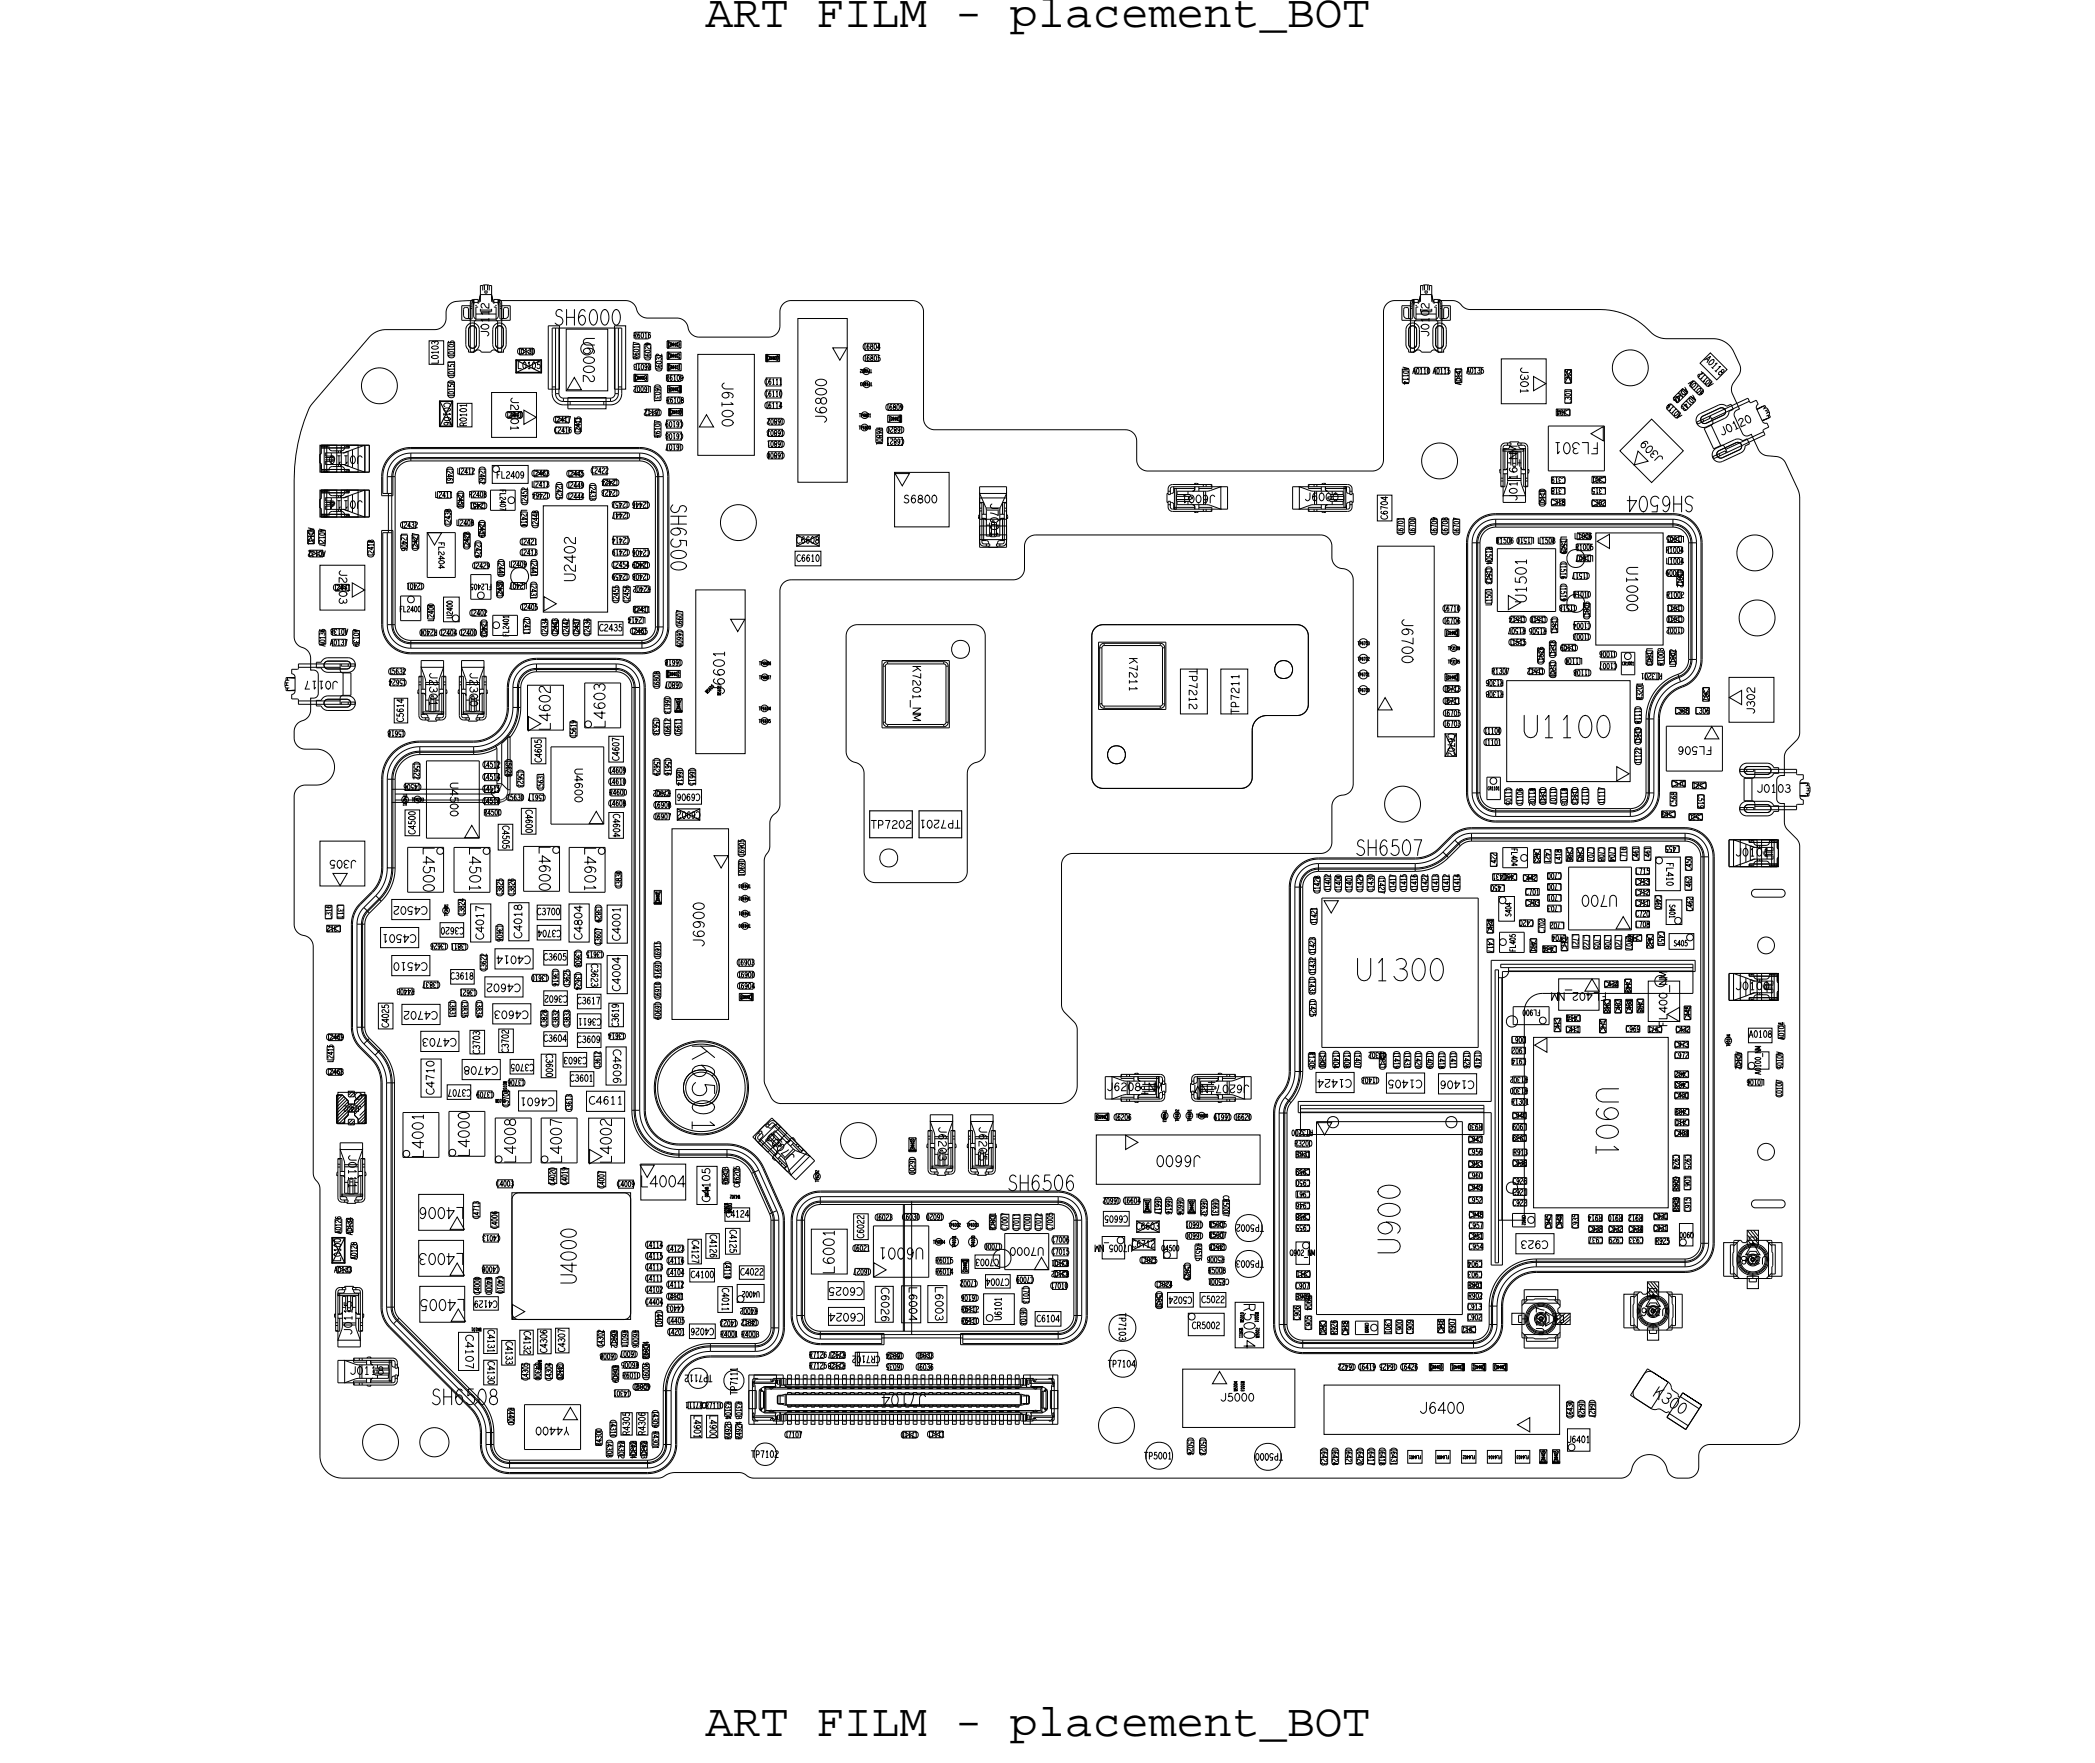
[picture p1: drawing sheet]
<svg xmlns="http://www.w3.org/2000/svg" width="93mm" height="79mm" viewBox="0 0 93 79" stroke-linecap="round" stroke-linejoin="round" font-family="sans-serif">
<defs><g id="words">
<g font-size="2.1">
<text x="31.4" y="1.2">ART FILM - placement_BOT</text>
<text x="31.4" y="77.4">ART FILM - placement_BOT</text>
</g>
<g font-size=".5">
<text x="71.3" y="19.7" transform="rotate(-180 71.3 19.7)">FL301</text>
<text x="32.3" y="31" transform="rotate(-90 32.3 31)">J6601</text>
<text x="55.4" y="58.1" transform="rotate(90 55.4 58.1)">R5004</text>
<text x="41.3" y="62.2" transform="rotate(-180 41.3 62.2)">J7104</text>
<text x="73.6" y="62.2" transform="rotate(33 73.6 62.2)">K 3 0 0</text>
</g>
<g font-size=".4">
<text x="21.8" y="15" transform="rotate(-90 21.8 15)">J0112</text>
<text x="22.8" y="17.7" transform="rotate(90 22.8 17.7)">J2401</text>
<text x="16.2" y="20.3" transform="rotate(-180 16.2 20.3)">J0110</text>
<text x="16.2" y="22.3" transform="rotate(-180 16.2 22.3)">J0114</text>
<text x="44.1" y="22.4" transform="rotate(90 44.1 22.4)">J7001</text>
<text x="54.2" y="22.1" transform="rotate(-180 54.2 22.1)">J6001</text>
<text x="58.1" y="22.3">J6000</text>
<text x="67.6" y="22.3" transform="rotate(-90 67.6 22.3)">J0116_NM</text>
<text x="74.2" y="20.4" transform="rotate(-135 74.2 20.4)">J 3 0 9</text>
<text x="76.7" y="19.4" transform="rotate(-25 76.7 19.4)">J 0 1 2 0</text>
<text x="15.1" y="25.4" transform="rotate(90 15.1 25.4)">J2403</text>
<text x="19.1" y="30" transform="rotate(90 19.1 30)">J2301</text>
<text x="20.9" y="30" transform="rotate(90 20.9 30)">J2300</text>
<text x="50.3" y="29.3" transform="rotate(90 50.3 29.3)">K7211</text>
<text x="77.3" y="38.2">J0101</text>
<text x="77.3" y="44.1">J0100</text>
<text x="15.5" y="51.5" transform="rotate(90 15.5 51.5)">J0111</text>
<text x="31.6" y="53.6" transform="rotate(-90 31.6 53.6)">C4105</text>
<text x="35.5" y="51.6" transform="rotate(-135 35.5 51.6)">J 7 0 0 0</text>
<text x="41.8" y="50.2" transform="rotate(90 41.8 50.2)">J6203</text>
<text x="43.6" y="50.2" transform="rotate(90 43.6 50.2)">J6205</text>
<text x="49.3" y="48.6">J6208_NM</text>
<text x="55.7" y="48.4" transform="rotate(-180 55.7 48.4)">J6207_NM</text>
<text x="15.7" y="59.5" transform="rotate(-90 15.7 59.5)">J0115</text>
<text x="68.8" y="59.5" transform="rotate(-90 68.8 59.5)">J307</text>
<text x="74.3" y="58.3" transform="rotate(-180 74.3 58.3)">J306</text>
<text x="78.8" y="56" transform="rotate(-180 78.8 56)">J308</text>
<text x="15.6" y="61.3">J0118</text>
</g>
<g font-size=".3">
<text x="29" y="16.2" transform="rotate(-180 29 16.2)">R6013</text>
<text x="34.1" y="17.1">C6111</text>
<text x="62.5" y="16.4" transform="rotate(90 62.5 16.4)">A0114</text>
<text x="63" y="16.7">A0110 A0115</text>
<text x="65.1" y="17.1" transform="rotate(-90 65.1 17.1)">A0141</text>
<text x="65.4" y="16.6">A0135</text>
<text x="75.1" y="17.3" transform="rotate(135 75.1 17.3)">A0144</text>
<text x="75.2" y="17.1" transform="rotate(45 75.2 17.1)">A0109</text>
<text x="75.4" y="17.6" transform="rotate(135 75.4 17.6)">A0143</text>
<text x="76" y="16" transform="rotate(45 76 16)">A0118</text>
<text x="76.4" y="17.1" transform="rotate(-135 76.4 17.1)">A0112</text>
<text x="13.7" y="23.5" transform="rotate(90 13.7 23.5)">A0131</text>
<text x="20.8" y="19" transform="rotate(-90 20.8 19)">R0101</text>
<text x="28.9" y="22.4" transform="rotate(-180 28.9 22.4)">C2446 C2453</text>
<text x="75" y="18.5" transform="rotate(-135 75 18.5)">A0119</text>
<text x="14.5" y="28.8" transform="rotate(-90 14.5 28.8)">A0136</text>
<text x="14.5" y="24.6" transform="rotate(-180 14.5 24.6)">A0132</text>
<text x="14.7" y="28.8">A0137</text>
<text x="15.5" y="28" transform="rotate(-180 15.5 28)">A0138</text>
<text x="15.8" y="28.1" transform="rotate(90 15.8 28.1)">A0139</text>
<text x="28.2" y="27.3">R2411</text>
<text x="28.9" y="24.5" transform="rotate(-180 28.9 24.5)">C2406 C2419</text>
<text x="66.2" y="24.4" transform="rotate(90 66.2 24.4)">R1504 C1513</text>
<text x="68.9" y="28" transform="rotate(-180 68.9 28)">R1505 R1507</text>
<text x="69.2" y="27.5" transform="rotate(90 69.2 27.5)">C1511</text>
<text x="70.1" y="26.6">R1010</text>
<text x="74.1" y="29.7" transform="rotate(-90 74.1 29.7)">R1003</text>
<text x="74.8" y="25.4" transform="rotate(90 74.8 25.4)">C1012</text>
<text x="75" y="25.4" transform="rotate(-180 75 25.4)">C1009</text>
<text x="75" y="27" transform="rotate(-180 75 27)">C1011</text>
<text x="21.5" y="35.3">C4515</text>
<text x="21.5" y="35.8">C4513</text>
<text x="22.6" y="35.7">C5630</text>
<text x="66.1" y="33.2">C1101</text>
<text x="66.5" y="30">R1307</text>
<text x="67" y="30.3" transform="rotate(-180 67 30.3)">R1306</text>
<text x="67" y="30.8" transform="rotate(-180 67 30.8)">R1308</text>
<text x="68.2" y="35.1" transform="rotate(90 68.2 35.1)">R1102</text>
<text x="68.6" y="35.1" transform="rotate(90 68.6 35.1)">C1110</text>
<text x="69.6" y="35.1" transform="rotate(90 69.6 35.1)">R1103</text>
<text x="70.1" y="35.1" transform="rotate(90 70.1 35.1)">C1113</text>
<text x="70.5" y="35.1" transform="rotate(90 70.5 35.1)">C1112</text>
<text x="71.5" y="35.9" transform="rotate(-90 71.5 35.9)">C1117</text>
<text x="72.9" y="31.5" transform="rotate(90 72.9 31.5)">C1118</text>
<text x="73.1" y="34.1" transform="rotate(-90 73.1 34.1)">C1122 C1119</text>
<text x="73.2" y="31.2" transform="rotate(-90 73.2 31.2)">R3201</text>
<text x="15.1" y="40.3" transform="rotate(90 15.1 40.3)">L311</text>
<text x="64.1" y="39.7" transform="rotate(-90 64.1 39.7)">C1413</text>
<text x="20" y="44.6" transform="rotate(90 20 44.6)">C3831</text>
<text x="20.8" y="42.1" transform="rotate(-180 20.8 42.1)">C3811 C3626</text>
<text x="25.4" y="45.8" transform="rotate(-90 25.4 45.8)">C3833</text>
<text x="26.8" y="45.4" transform="rotate(-180 26.8 45.4)">C3611</text>
<text x="58.3" y="46.9" transform="rotate(90 58.3 46.9)">R1305</text>
<text x="58.4" y="43.6" transform="rotate(90 58.4 43.6)">C1433</text>
<text x="61.7" y="47.7" transform="rotate(-90 61.7 47.7)">C1301</text>
<text x="61.8" y="46.9" transform="rotate(-180 61.8 46.9)">C1302</text>
<text x="62.6" y="46.9" transform="rotate(90 62.6 46.9)">C1431</text>
<text x="64.6" y="46.9" transform="rotate(90 64.6 46.9)">C1411</text>
<text x="22.7" y="49.3" transform="rotate(-90 22.7 49.3)">C3708</text>
<text x="25.5" y="49.6" transform="rotate(-90 25.5 49.6)">C3613</text>
<text x="57.8" y="51.6">R931</text>
<text x="67.4" y="49.2">R1301</text>
<text x="67.5" y="51.5">R913</text>
<text x="68.1" y="48" transform="rotate(-180 68.1 48)">R1302</text>
<text x="68.1" y="48.5" transform="rotate(-180 68.1 48.5)">R1300</text>
<text x="14.9" y="56.7">A0133</text>
<text x="15.7" y="55" transform="rotate(-90 15.7 55)">A0134</text>
<text x="21.7" y="59.3" transform="rotate(90 21.7 59.3)">C4131</text>
<text x="22.5" y="59.8" transform="rotate(90 22.5 59.8)">C4133</text>
<text x="27.7" y="59.3" transform="rotate(90 27.7 59.3)">R6011</text>
<text x="28.8" y="56.6">C4113</text>
<text x="28.8" y="57.1">C4111</text>
<text x="32.4" y="54.3">C4124</text>
<text x="33.8" y="58.8" transform="rotate(-180 33.8 58.8)">C4012 C4023</text>
<text x="42.9" y="59">R6110</text>
<text x="42.9" y="58.5">R6112</text>
<text x="47.6" y="56.2" transform="rotate(-180 47.6 56.2)">R3101</text>
<text x="47.6" y="56.7" transform="rotate(-180 47.6 56.7)">R3102</text>
<text x="57.8" y="57.9">R903</text>
<text x="28.6" y="64.2" transform="rotate(90 28.6 64.2)">R4303</text>
<text x="28.9" y="61.5" transform="rotate(-90 28.9 61.5)">C6006 R6004</text>
<text x="29.1" y="63.8" transform="rotate(90 29.1 63.8)">R4301</text>
<text x="31.5" y="62.5" transform="rotate(-180 31.5 62.5)">CR7111</text>
<text x="32.3" y="62.5" transform="rotate(90 32.3 62.5)">R3104</text>
<text x="32.8" y="62.5" transform="rotate(90 32.8 62.5)">R3103</text>
<text x="41.3" y="64.1">C7111</text>
</g>
</g></defs>
<!-- layer: Board Outline -->
<g fill="none" stroke="#000" stroke-width=".04">
<path d="M16.5 15l.6-.3h2.5l.2-.3 .1-.6 .2-.2a1.34 1.34 0 0 1 1-.2v.7l.2 .1h.9v-.8h5.8l.2 .1 .3 .5 .2 .2h1.7l.2 .2 .2 .5 .4 .1h3.3l.2-.3 .1-1 .4-.3h5.6l.2 .2 .2 .2v4.9l.2 .4 .3 .1h8.6l.2 .1 .1 .2 .1 1.2 .2 .2 .3 .1h10l.2-.1 .3-.4v-6.6l.1-.3 .2-.2h1v.7l.2 .1h.9v-.8h.8l.6 .4h6a3.8 3.8 0 0 1 2.3 1.2l.4 .1h2.2a1 1 0 0 1 .9 .6l.3 .8-.4 .8 .3 .9-.2 .2v.2l.4 .8h.1h.3l.4 .8 .8 .2 .2 .1 .7 1.7v10.5l-.1 .3-.5 .6-.1 1h-.2l-.1 .2v.8l.1 .2h.2l.1 1 .5 .6 .1 .3v25.8a1 1 0 0 1-1 .9h-3.1l-.3 .3-.1 .8-.2 .3-.8 .1-.3-.1-.1-.3a.83 .83 0 0 0-.9-.6 .83 .83 0 0 0-.7 .8l-.5 .2h-38.6l-.7-.2h-2.9l-.7 .2h-14.1a1 1 0 0 1-.9-1v-11.9l-.3-.7v-10.1l-.2-.4-.6-.3-.1-.3v-5.8l.1-.2 .2-.2h.8a.8 .8 0 0 0 .7-.8 .8 .8 0 0 0-.8-.8l-.7-.1-.2-.1-.1-.3 .1-.5 .6-.5v-.2v-.6h.3l.1-.2v-.9l-.1-.1h-.3v-.7l-.2-.3-.3-.2-.2-.3v-7.6a6.3 6.3 0 0 1 .8-2.8zM20.9 14.6l.2-.1 .1 .2v.7l-.1 .1-.2-.1zM22.1 14.6l.2-.1 .1 .2v.7l-.1 .1-.2-.1zM62.8 14.6l.2-.1 .1 .2v.7l-.1 .1-.2-.1zM64 14.6l.2-.1 .1 .2v.7l-.1 .1-.2-.1zM75.8 18.6l.9-.4 .2 .1-.1 .2-.8 .4-.2-.1zM14.5 29.5h1l.1 .2-.1 .1h-.9l-.1-.1zM14.5 31.2h1l.1 .2-.1 .1h-.9l-.1-.1zM34.9 26l.4-.1 10-.1 .2-.1 .1-.2 .1-1.4 .2-.2h.3h12.7l.3 .1 .1 .2 .2 .9 .1 .2 .5 .1 .1 .2 .1 .3v9.1l-.2 .3-.5 .2-.2 .3v1.8l-.2 .3-.3 .2h-11.1h-.3l-.1 .2-.1 6.5 .1 .3 .6 .7v2.6a.8 .8 0 0 1-.8 .8h-12.4l-.3-.1-.1-.2-.3-.7v-9.8l.2-.6v-1.2l.4-.5 .1-.2v-9.5zM37.9 28l.3-.1h5.2h.3l.2 .2v5.4l-.1 .3-.5 .3-.2 .3v4.5l-.1 .2-.2 .2h-3.8h-.3l-.1-.2-.1-4.7-.2-.3-.5-.3-.1-.3v-5.1zM48.8 28l.4-.1h8.8l.2 .2 .1 .2v3.3l-.4 .3h-1.5l-.4 .2-.2 .4v2.2l-.1 .2-.2 .2h-6.5l-.2-.2-.1-.2v-6.3zM48.8 28l.4-.1h8.8l.2 .1 .1 .3v3.3l-.4 .3h-1.5l-.4 .2-.2 .4v2.2l-.1 .3-.2 .1h-6.5l-.3-.2v-.2v-6.4z"/>
<path d="M76.6 20.1l.8-.4 .2 .2-.1 .1-.8 .4-.2-.1zM77.8 34.2h1l.1 .2-.1 .1h-.9l-.1-.1zM77.8 35.9h1l.1 .2-.1 .1h-.9l-.1-.1zM78.1 39.7h1.3l.2 .1-.2 .2h-1.2l-.1-.1zM78.1 53.6l1.3-.1 .2 .2-.2 .1h-1.2l-.1-.1z"/>
<circle cx="16.9" cy="17.2" r=".8"/>
<circle cx="26.2" cy="15.6" r=".27"/>
<circle cx="72.7" cy="16.4" r=".8"/>
<circle cx="32.9" cy="23.3" r=".8"/>
<circle cx="39.6" cy="38.3" r=".4"/>
<circle cx="42.8" cy="29" r=".4"/>
<circle cx="49.8" cy="33.7" r=".4"/>
<circle cx="57.2" cy="29.9" r=".4"/>
<circle cx="62.5" cy="35.9" r=".8"/>
<circle cx="64.2" cy="20.6" r=".8"/>
<circle cx="78.2" cy="24.7" r=".8"/>
<circle cx="78.3" cy="27.6" r=".8"/>
<circle cx="38.3" cy="50.9" r=".8"/>
<circle cx="78.7" cy="42.2" r=".37"/>
<circle cx="78.7" cy="51.4" r=".37"/>
<circle cx="17" cy="64.3" r=".8"/>
<circle cx="19.4" cy="64.3" r=".65"/>
<circle cx="49.8" cy="63.6" r=".8"/>
</g>
<!-- layer: Components -->
<g fill="none" stroke="#000" stroke-width=".04">
<path d="M14.3 19.9h.7v1.2h-.7zM14.3 19.9v.8M14.3 19.9h.1M14.3 20h1.3v-.1v.1zM14.3 19.9h2.2v1.2h-.2M14.4 19.9h.1M14.4 19.9h.2v1.1h-.2zM14.5 19.9h.1M14.6 19.9h-.2M14.7 19.9v.1M15.2 19.9h.8v1.2h-.8zM15.4 20l-.2 .1h-.4l-.1-.1"/>
<path d="M15.4 19.9v.1M15.5 19.9h-.1h.2M16.3 19.9v1.2h-.7M16.3 19.9v1.1M16.3 19.9l-.6 .1M19.1 15.2h.7v1h-.7zM20 17h.3v.6h-.3zM20 15.3h.3v.6h-.3zM20 16.1h.3v.6h-.3zM20.4 18h.6v1h-.6zM20.6 13.6h.4v.7h-.4zM20.9 14.5l.2-.1 .3 .2v.8l-.3 .3h-.2l-.1-.3v-.7z"/>
<path d="M20.9 13.8v.4M20.9 13.8l-.2-.1v.4v.1h.3M20.9 13.8h.1M20.9 14.6l.2-.1 .1 .2v.7l-.1 .1-.2-.1zM21 13.6h.1M21 13.7h.1M21 13.8h.1M21 14.3h1.3M21 13.4v.8M21.1 15.7l.2-.1 .2 .1h.4l.1-.1 .2 .1M21.1 13.5h.1M21.1 13.4v.2"/>
<path d="M21.1 13.4h.2v.1M21.1 13.4l-.1 .1v2.2h.1M21.1 13.4l-.1 .1M21.2 13.6h.1M21.2 14h.9M21.3 13.7h-.1l-.1 2M21.3 13.4v.1M21.3 13.5h.1M21.4 13.5h-.3M21.4 13.2l-.1 .3M21.4 13.2h.1M21.4 13.1v.1"/>
<path d="M21.4 13.1h.1M21.4 13.8v.1h.5M21.4 13.1h.5M21.4 13.8h.5M21.5 12.7h-.1v.8M21.5 12.7v.2M21.6 12.7v.4h.1v-.4M21.6 12.7h.1M21.6 12.7h-.1M21.6 13h.1M21.7 12.7h.1M21.8 12.7h.1v.8"/>
<path d="M21.8 12.7v.2M21.9 17.5h2v2h-2zM21.9 13.1v.1M21.9 13.1h.1M21.9 13.2h.1M21.9 13.2l.1 .3M21.9 13.5h.3M22 13.4v.1M22 13.5h.1M22 13.7h.1l.1 2M22.1 14.5l.2-.1 .2 .2 .1 .8-.2 .3h-.2l-.2-.3v-.7zM22.1 13.6h.1"/>
<path d="M22.1 14.6l.2-.1 .1 .2v.7l-.1 .1-.2-.1zM22.2 13.4h-.2v.1M22.2 13.5h.1M22.2 13.4v.2M22.2 13.4l.2 .1v2.2h-.2M22.2 13.4l.1 .1M22.3 13.6h.1M22.3 13.7h.1M22.3 13.8h.1M22.3 13.4v.8h.1M22.4 13.6h.3v.7h-.3zM22.4 13.8h.1"/>
<path d="M22.4 13.8v.4M22.4 13.8l.2-.1 .1 .4-.1 .1h-.2M22.6 18.4v.3M22.6 18.7h.6M22.6 18.4h.6M22.6 18.4l.6 .3M23.2 15.8h.6M23.2 15.5h.6M23.2 15.5l.6 .3M23.2 15.5v.3M23.2 18.4v.3M23.2 18.4l-.6 .3"/>
<path d="M23.3 18.3l.6 .3-.6 .3zM23.8 15.5v.3M23.8 15.5l-.6 .3M24.4 14.5h.5v2.9h-.5zM24.6 14.6h3.1v3l-.2 .3-.2 .1-2.2 .1-.4-.2-.1-.3zM24.6 17.3h.2M24.8 14.6v3M24.8 17.6h.1M24.8 17.5l.1 .3 .2 .1M24.8 18.6v.3M24.8 19h.6v.3h-.6zM24.8 18.9h.6"/>
<path d="M24.8 18.6h.6M24.8 18.6l.6 .3M24.9 14.6v3M24.9 17.6l.2 .2M25.1 17.8v.1M25.1 17.8h2.1M25.1 17.9h2.1M25.2 14.7h1.9v2.7h-1.9zM25.3 17.7h1.7v.5h-1.7zM25.4 18.6v.3M25.4 18.6l-.6 .3M25.4 17.9v.2"/>
<path d="M25.6 16.8l.3 .6h-.6zM25.6 18.7h.3M25.6 18.7v.6M25.6 18.7l.3 .6M25.6 19.3h.3M25.9 18.7v.6M25.9 18.7l-.3 .6M26.9 17.9v.2M27.2 17.8v.1M27.4 14.5h.5v2.9h-.5zM27.4 17.6l-.2 .2M27.4 17.6h.2"/>
<path d="M27.4 14.6v3M27.6 17.6l-.1 .2-.3 .1M27.6 17.3h.1M27.6 14.6v3M28.2 15.4h.3v.6h-.3zM28.2 16.7v.3M28.2 16.7h.7M28.2 17h.7M28.2 16.7l.7 .3M28.3 16.7v.3zM28.3 14.8h.6v.3h-.6zM28.3 17.2h.6v.3h-.6z"/>
<path d="M28.4 16.2h.6v.3h-.6zM28.7 15.4h.3v.6h-.3zM28.8 18.2v.3M28.8 18.2h.6M28.8 18.5h.6M28.8 18.2l.6 .3M28.9 16.7v.3M28.9 16.7l-.6 .3M29.2 17.3h.3v.6h-.3zM29.2 18.9h.3v.6h-.3zM29.2 15.9h.3v.6h-.3zM29.4 18.2v.3"/>
<path d="M29.4 18.2l-.6 .3M29.7 18.7h.7v.4h-.7zM29.7 19.3h.7v.3h-.7zM29.7 15.7h.6M29.7 15.2v.3M29.7 15.7v.3M29.7 15.2h.6M29.7 15.5h.6M29.7 15.2l.6 .3M29.7 16h.6M29.7 15.7l.6 .3M29.7 16.7h.6v.3h-.6z"/>
<path d="M29.7 19.8h.6v.3h-.6zM29.7 16.2h.7M29.7 16.2v.3M29.7 16.5h.7M29.7 16.2l.7 .3M29.7 17.2v.3M29.7 17.2h.7M29.7 17.5h.7M29.7 17.2l.7 .3M29.8 17.7h.6v.3h-.6zM29.8 15.2v.3zM29.8 15.7v.3z"/>
<path d="M29.8 16.2v.3zM29.8 18.5h.6M29.8 18.2v.3M29.8 18.2h.6M29.8 18.2l.6 .3M29.8 18.2l.1 .3zM30.3 17.2v.3zM30.3 15.2v.3M30.3 15.7v.3M30.4 15.2l-.7 .3M30.4 15.7l-.7 .3M30.4 16.2v.3"/>
<path d="M30.4 16.2l-.7 .3M30.4 17.2l-.7 .3M30.4 17.2v.3M30.4 18.2v.3M30.4 18.2l-.6 .3M31.1 15.8h2.5v4.5h-2.5zM31.5 18.5l.3 .5h-.6zM34.1 15.8v.3h.6M34.1 15.8h.6M34.1 15.8l.6 .3M34.1 16.8h.7v.4h-.7zM34.1 17.4h.7v.3h-.7z"/>
<path d="M34.2 15.8v.3zM34.2 17.9h.6v.3h-.6zM34.2 19.1h.7v.4h-.7zM34.3 19.7h.6v.3h-.6zM34.3 18.7h.6v.3h-.6zM34.7 15.8v.3M34.7 15.8l-.6 .3M35.6 14.2h2.2v7.3h-2.2zM37.1 15.5h.6l-.3 .6zM38.4 19l.1-.1 .2 .1v.1l-.2 .1-.1-.1zM38.4 18.4h.1h.2v.2l-.2 .1-.1-.1zM38.5 16.5l.1-.1 .1 .1v.1l-.1 .1-.1-.1z"/>
<path d="M38.5 17.1l.1-.1 .2 .1v.1l-.2 .1-.1-.1zM38.5 15.3h.7v.3h-.7zM38.6 15.8h.6v.3h-.6zM39 19.1h.3v.6h-.3zM39.6 19.5h.6v.4h-.6zM39.6 18.8h.6M39.6 18.5v.3M39.6 18.5h.6M39.6 18.5l.6 .3M39.6 18h.6v.3h-.6zM39.6 19h.6v.3h-.6zM40.1 18.5v.3z"/>
<path d="M40.2 18.5l-.6 .3M40.2 18.5v.3M62.5 13.6h.4v.7h-.4zM62.5 16.5h.3v.6h-.3zM62.8 13.8l-.2-.1v.4v.1h.3M62.8 13.8v.4M62.8 13.8h.1M62.8 14.6l.2-.1 .1 .2v.7l-.1 .1-.2-.1zM62.9 13.6h.1M62.9 13.7h.1M62.9 13.8h.1M62.9 14.3h1.3"/>
<path d="M62.9 13.4v.8M63 15.7l.2-.1 .2 .1h.4l.1-.1 .2 .1M63 13.5h.1M63 13.4l-.1 .1v2.2h.1M63 13.4l-.1 .1M63 13.4h.2v.1M63 13.4v.1M63 15.6l.3-.2v-.7l-.1-.2-.3-.1-.2 .2v.8l.1 .3h.2M63 14.3v1.4M63.1 16.4h.6v.3h-.6zM63.1 13.6h.1M63.1 14h.9"/>
<path d="M63.2 13.7h-.1v.6M63.2 13.4v.1M63.2 13.5h.1M63.3 13.5h-.3v.1M63.3 13.2l-.1 .3M63.3 13.1v.1M63.3 13.1h.1M63.3 13.1h.5M63.3 13.8h.5M63.3 13.8v.1M63.4 12.7h-.1v.8M63.4 12.7v.2"/>
<path d="M63.5 12.7h-.1M63.5 12.7h.1M63.5 12.7v.2M63.5 13h.1v.1h-.1zM63.6 12.7v.2M63.6 12.7h.1M63.7 12.7h.1v.8M63.7 12.7v.2M63.8 13.8v.1h-.5M63.8 13.1v.1M63.8 13.1h.1M63.8 13.2l.1 .3"/>
<path d="M63.8 13.5h.3M63.9 13.4v.1M63.9 13.5h.1M63.9 13.7h.1l.1 .6M64 14.5l.2-.1 .2 .2 .1 .8-.2 .3h-.2l-.2-.3v-.7zM64 16.4h.6v.3h-.6zM64 13.6h.1M64 14.6l.2-.1 .1 .2v.7l-.1 .1-.2-.1zM64.1 14.3v1.4M64.1 13.4l.2 .1v2.2h-.2M64.1 13.4l.1 .1M64.1 13.4h-.2v.1"/>
<path d="M64.1 13.5h.1M64.1 13.4v.2M64.2 13.6h.1M64.2 13.7h.1M64.2 13.8h.1M64.2 13.4v.8h.1M64.3 13.6h.3v.7h-.3zM64.3 13.8h.1M64.3 13.8v.4M64.3 13.8l.2-.1 .1 .4-.1 .1h-.2M64.9 17.1h.3M64.9 16.5h.3"/>
<path d="M64.9 16.5l.3 .6M64.9 16.5v.6M65.2 16.5v.6M65.2 16.5l-.3 .6M65.4 16.4h.6v.3h-.6zM66.9 16h2v2h-2zM67.2 19.8v.1M67.3 19.9l-.1 .1h-.2M67.3 19.8h.4M67.7 19.9l.1 .1h.2M67.8 19.8v.1M68.3 16.8l.6 .3-.6 .3z"/>
<path d="M69 19h2.5v2h-2.5zM69.4 18.2v.3h.6M69.4 18.2h.6M69.4 18.2l.6 .3M69.7 16.5v.6M69.7 17.4h.3v.6h-.3zM69.7 17.1h.3M69.7 16.5h.3M69.8 16.5l.2 .6M70 18.2l-.6 .3M70 18.2v.3M70 16.5v.6"/>
<path d="M70 16.5l-.3 .6M70.9 19.3l.6-.3v.7zM74.3 18.2l.4 .4M74.5 18l.4 .4M74.8 17.9l.2-.6-.4 .4 .6-.2-.4 .5M75.3 17.2l.4 .4M75.4 17.7l-.5 .4M75.5 17l.4 .4M75.6 17.9l-.5 .4M75.7 16.8l.4 .4M75.7 18.5l1-.5 .3 .1 .1-.1 .2 .2-.2 .1-.2 .3-.9 .5-.3-.1-.1-.1zM75.8 18.6l.9-.4 .2 .1-.1 .2-.8 .4-.2-.1z"/>
<path d="M75.9 16.6l.4 .4M75.9 18.7v.1M76.2 18.6v.1l-.5 .2-.1-.1 2.3-1 .1 .2 .3-.2 .1 .2-.1 .2 .2 .6M76.2 18.5l.1 .3v.2M76.2 15.7l.8 .8-.5 .4-.7-.7zM76.3 19l-.3 .1 .4 .9 .3-.1M76.3 19l.4 .9M76.7 19.9h.1l.2 .3M77.9 19.6l.1 .2-.2 .1-.2 .3-.9 .4-.3-.2-.1-.2 .2-.2 .9-.4 .3 .1M78 17.9l-1.7 .8M78.4 18.2h.1M78.5 18.1l-.2 .2 .3-.2 .1 .1"/>
<path d="M78.5 18.8l.2 .1 .1 .1-.2 .2 .1 .2-2.3 1h-.1l.6-.3v.1M78.6 19.2l-1.7 .8M78.6 18.7h.1M78.7 18.2h-.1M78.7 18.2v-.1l-.4 .1M78.7 18.2l.1 .1M78.7 18.3l.1 .1M78.8 18.5v.1l-.3 .2M78.8 18.3h-.1M78.8 18.3l.1 .1M78.9 18.4v.1M78.9 18.4h-.2"/>
<path d="M78.9 18.5l-.2 .1M78.9 18.5v.1l-.4 .2M12.7 30.4h.2M12.7 30.6h.2M12.7 30.4v.2M12.7 30.6v.1M12.7 30.7h.2M12.7 30.3h.2M12.7 30.7v.1h.4h-.3v-.1M12.8 30.3l-.1 .1M12.8 30.4v.2M12.9 30.2h.2h-.4v.1"/>
<path d="M13 30.2h.1M13 30.8h.1M13.1 30.2h-.3v.1M13.3 31.3h1.9M13.3 29.8h1.9M13.7 23.6h.3M13.7 23.6v.6M13.7 23.6l.3 .6M13.8 24.5h.6M13.8 24.5v.3h.6M13.8 24.5l.6 .3M14 23.6v.6h-.3"/>
<path d="M14 23.6l-.3 .6M14.1 29.5h.2l.3-.2h.9l.3 .1v.3l-.2 .3h-1l-.3-.2h-.2zM14.1 31.2h.2l.3-.2h.9l.3 .1v.3l-.2 .3h-1l-.3-.2h-.2zM14.2 23.6h.3v.6h-.3zM14.2 28.1h.3v.6h-.3zM14.3 37.5h2v2h-2zM14.3 25.2h2v2h-2zM14.3 21.9h.7v1.2h-.7zM14.3 21.9v1.2M14.3 21.9h.1M14.3 20.7v.2v-.2M14.3 22.9h1.3"/>
<path d="M14.3 20.9h1.3v.2h-1.3zM14.3 21.9h2.2v1.2h-.2M14.3 21l.3 .1M14.3 23l.3 .1M14.3 23.1h1.3M14.4 24.5v.3M14.4 24.5l-.6 .3M14.4 21v.1M14.4 21.9h.1M14.4 23v.1M14.4 21.9h.2v1.1h-.2zM14.5 29.5h1l.1 .2-.1 .1h-.9l-.1-.1z"/>
<path d="M14.5 31.2h1l.1 .2-.1 .1h-.9l-.1-.1zM14.5 21v.1M14.5 21.9h.1M14.5 23v.1M14.5 20.4h.3M14.5 22.4h.3M14.5 22.5h.3M14.5 20.5h.3M14.5 22.6v.1h.9M14.5 20.6v.1h.9M14.5 20.6h.3v.1M14.5 22.6h.3v.1"/>
<path d="M14.6 21v.1M14.6 23v.1M14.6 21.9h-.2M14.7 21.9v.1l.1 .1h.5l.1-.2M14.7 21l.1-.2h.4l.1 .1 .1 .1M14.7 23h.1M14.7 22.9h-.4v.2M14.7 22.9h.9M14.7 22.9l.1-.1h.4l.2 .1M14.8 20.2v.1h-.3M14.8 22.2v.1h-.3M14.8 28.5h.6v.3h-.6z"/>
<path d="M14.8 28h.6v.3h-.6zM14.8 38.9h.7l-.3 .6zM14.9 26.4h.6M14.9 26.1h.6M14.9 26.1l.6 .3M14.9 26.1v.3M15 20.1h.1M15 20.8h.1M15 22.1h.1M15 22.8h.1M15 20.2h.1M15 20.7h.1"/>
<path d="M15 22.2h.1M15 22.7h.1M15.1 20.1v.1M15.1 20.7v.1M15.1 22.1v.1M15.1 22.7v.1M15.2 29.6v.3l.1 .1M15.2 20.1v.1M15.2 20.7v.1M15.2 22.1v.1M15.2 22.7v.1M15.2 21.9h.8v1.2h-.8z"/>
<path d="M15.2 29.6v.1h.6v-.1h-2.5v.2h-.3v.2l.1 .2v.6l-.1 .2v.2h.3v.2h2.5v-.1h-.6v.1M15.3 30h.3v1h-.3M15.3 30v1M15.3 31l-.1 .1v.3M15.3 22.7h.1M15.3 20.7h.1M15.4 23h.1M15.4 22.7l.3 .2M15.4 22.7h.1M15.4 20.2h.1M15.4 22.2h.1M15.4 20.7l.3 .2"/>
<path d="M15.4 20.7h.1M15.4 22.2h-.1M15.4 20.2h-.1M15.4 22.2l.1-.1v.7l-.1-.1M15.4 20.2l.1-.1v.7l-.1-.1M15.4 22.2h-.9v.1M15.4 20.2h-.9v.1M15.4 23.1h.1M15.4 21.1h.1M15.5 21.9h-.1h.2M15.5 23l.1 .1M15.5 21l.1 .1"/>
<path d="M15.5 29.6v.1M15.5 31.3v.1M15.5 26.1v.3M15.5 26.1l-.6 .3M15.6 21.9v.1h-1.3M15.6 22.9v.2M15.7 26l.5 .3-.5 .3zM15.7 22.9l.6 .1M15.7 20.9l.6 .1M15.7 20v.9M15.7 22v.9M15.7 22l-.3 .2"/>
<path d="M15.7 20l-.3 .2M15.7 28.1h.3v.6h-.3zM16.3 21.9v1.2h-.7M16.3 23l-.7 .1M16.3 21l-.7 .1M16.3 21.9v1.1M16.3 21.9l-.6 .1M16.4 24.1h.3v.6h-.3zM16.7 39.9l-.5 .6M16.7 39.9l.3 .3-.5 .5M17.3 34.7v4h.3M17.3 38.7l-.2 .7-.4 .5"/>
<path d="M17.3 34.7h.3M17.3 21.3h.3M17.3 21.3v.7M17.3 23.8v4.1M17.3 27.9h.3M17.3 27.9a1.05 1.05 0 0 0 1 1M17.3 22v1.8M17.3 32.5h.7v.4h-.7zM17.4 20.3l.4-.2 .5-.1h10.2a1.3 1.3 0 0 1 1.3 1.3v6.7a1.2 1.2 0 0 1-1.2 1.2h-10.3a1.3 1.3 0 0 1-1.3-1.3v-4.2h.5v4.2a.8 .8 0 0 0 .8 .8h10.3l.4-.2 .2-.2 .1-.3v-6.7a.8 .8 0 0 0-.8-.8h-10.2a.8 .8 0 0 0-.8 .8v.8h-.5v-1.2zM17.4 30.3h.6v.3h-.6zM17.4 29.8h.6v.3h-.6zM17.5 22h-.4v-.7a1.25 1.25 0 0 1 1.2-1.3h10.2a1.25 1.25 0 0 1 1.3 1.3v6.7a1.15 1.15 0 0 1-1.2 1.1h-10.3a1.25 1.25 0 0 1-1.2-1.2v-4.1h.4"/>
<path d="M17.5 35.2h4.4v.2M17.5 33.5l.4-.3 .5-.1 2.7-.1a1.5 1.5 0 0 0 1.5-1.5v-.8a1.3 1.3 0 0 1 1.3-1.3h3.6a1.3 1.3 0 0 1 1.3 1.3v18.8a1.5 1.5 0 0 0 1.5 1.5h2.1a1.8 1.8 0 0 1 1.6 1.1l.9 2.1 .1 5a1.3 1.3 0 0 1-1.3 1.3h-2a1.5 1.5 0 0 0-1.5 1.5v2.4a1.3 1.3 0 0 1-1.3 1.3h-6.2a1.3 1.3 0 0 1-1.3-1.3v-.8l-.3-.6-3.8-3.9-.3-.6v-10.3l-.2-.7-.9-.9-.2-.5v-4.9l.2-.7 .8-.9 .3-.5v-4.6l.2-.5zM17.6 33.6l.4-.3 .4-.2h2.7a1.55 1.55 0 0 0 1.6-1.6v-.8a1.25 1.25 0 0 1 1.2-1.3h3.6a1.25 1.25 0 0 1 1.2 1.3v18.8a1.55 1.55 0 0 0 1.6 1.6h2.1a1.75 1.75 0 0 1 1.6 1l.9 2.1v5a1.25 1.25 0 0 1-1.2 1.3h-2a1.55 1.55 0 0 0-1.6 1.5v2.4a1.25 1.25 0 0 1-1.2 1.3h-6.2a1.25 1.25 0 0 1-1.2-1.3l-.1-.8-.3-.7-3.8-3.8-.3-.6v-10.3l-.2-.7-.8-.9-.3-.5v-4.9l.2-.7 .8-.9 .3-.5 .1-4.6 .1-.4zM17.6 31.1h.6v1.1h-.6zM17.6 38.7l-.1 .8-.5 .7M17.6 21.3v6.6M17.6 34.7v4M17.6 35.4h4.3M17.6 35.7h4.6M17.6 27.9l.2 .4 .5 .3M17.7 20.6l.3-.1 .3-.1h10.2a.85 .85 0 0 1 .9 .9v6.7l-.2 .3a.75 .75 0 0 1-.6 .4h-10.3a.85 .85 0 0 1-.8-.8v-6.7zM17.8 33.8l.3-.2 .5-.1h2.5a1.95 1.95 0 0 0 2-2v-.8a.85 .85 0 0 1 .8-.9h3.6a.85 .85 0 0 1 .8 .9v18.8a1.95 1.95 0 0 0 2 2h2.1a1.35 1.35 0 0 1 1.2 .8l.9 2v4.9a.85 .85 0 0 1-.8 .9h-2a1.95 1.95 0 0 0-2 1.9v2.4a.85 .85 0 0 1-.8 .9h-6.2a.85 .85 0 0 1-.8-.9l-.1-.9-.3-.8-3.8-3.8-.3-.5v-10.3l-.2-.8-.9-1-.2-.3v-4.8l.1-.5 .9-.8 .3-.7 .1-4.5 .1-.5z"/>
<path d="M17.9 26.6h.9v1.1h-.9zM17.9 23.9h.3v.6h-.3zM17.9 33.9l.3-.3 .4-.1h2.5a2 2 0 0 0 2-2v-.8a.8 .8 0 0 1 .8-.8h3.6a.8 .8 0 0 1 .8 .8v18.8a2 2 0 0 0 2 2h2.1a1.3 1.3 0 0 1 1.2 .8l.9 2v4.9a.8 .8 0 0 1-.8 .8h-2a2 2 0 0 0-2 2v2.4a.8 .8 0 0 1-.8 .8h-6.2a.8 .8 0 0 1-.8-.8v-.9l-.4-.9-3.8-3.8-.2-.4v-10.3l-.3-.8-.9-1-.1-.3v-4.8l.1-.4 .8-.9 .3-.7 .1-4.5 .1-.5zM17.9 35.6l.2-.1 .1 .1v.1l-.1 .1-.2-.1zM17.9 23.3h.6v.3h-.6zM18.1 36.1h.6v1.2h-.6zM18.1 34.9h.6v.3h-.6zM18.2 37.8h1.6v2h-1.6zM18.2 26.7l.1-.1 .1 .1v.1l-.1 .1-.1-.1zM18.2 26h.6v.3h-.6zM18.3 20.2a1.05 1.05 0 0 0-1 1.1M18.3 20.6l-.5 .1-.2 .6"/>
<path d="M18.3 20.2v.4M18.3 28.6v.3M18.3 20.6h10.2M18.3 20.2h10.2M18.3 28.9h10.3M18.3 28.6h10.3M18.4 24.4h.3M18.4 23.8h.3M18.4 23.8v.6M18.4 23.8l.3 .6M18.4 34.1h.3v.6h-.3zM18.5 35.6l.1-.1 .1 .1v.1l-.1 .1-.1-.1z"/>
<path d="M18.7 23.8v.6M18.7 23.8l-.3 .6M18.7 30.5h.1M18.7 30.4h.1M18.7 30.2h.1M18.7 30.7v.2M18.7 33.3a1.45 1.45 0 0 0-1.4 1.4M18.7 33.6a1.1 1.1 0 0 0-1.1 1.1M18.7 33.3h2.4M18.7 33.3v.3M18.7 33.6h2.4M18.8 30.9l.2 .1"/>
<path d="M18.8 31.9h.2l.1 .1M18.8 29.8h.1M18.8 30.7h.2M18.8 29.7v.1M18.8 29.8h1M18.8 29.8l.2 .6v1.3h.1M18.8 28h.6v.3h-.6zM18.8 31.7h1v.1h-1zM18.8 30.7v-.5h-.1v1.7l.2 .2h.2v-.1h-.3v-.1v-2.4h1v2.4l-.1 .1h-.3v.1h.3l.2-.2v-1.7h-.2v.5M18.8 30.9v1M19 30.4h.6M19 31.2h.1"/>
<path d="M19 32v.1M19 30.5h.6M19 33.9h2.4v3.5h-2.4zM19 23.7h1.3v2h-1.3zM19 23.8h.7l-.3 .5zM19.1 27h.3v.6h-.3zM19.1 32.1h.4M19.1 31.1v.6M19.1 31.7h.1M19.2 31.1v.6M19.2 31.7h.1M19.3 31.1v.6"/>
<path d="M19.4 31.2h.2M19.4 31.1v.6M19.4 31.7h-.1M19.5 37.9l.1-.1 .2 .1v.1l-.2 .1-.1-.1zM19.5 21.9h.6v.3h-.6zM19.6 32v.1M19.6 30.7h.2M19.6 30.9h.1l-.1 .1zM19.7 30.9h.1M19.7 28h.6v.3h-.6zM19.7 30.9v1M19.8 29.8h.1"/>
<path d="M19.8 29.8l-.2 .6v1.3h-.2M19.8 26.6h.7v1.1h-.7zM19.8 29.7v.1M19.8 31.9h-.3v.1M19.8 30.5h.1M19.8 30.4h.1M19.8 30.2h.1M19.8 22.8h.3v.6h-.3zM19.9 30.7v.2M19.9 20.9h.3v.6h-.3zM20.2 27.5l.1-.1 .1 .1v.1l-.1 .1-.1-.1zM20.2 37.8h1.6v2h-1.6z"/>
<path d="M20.4 22h.3M20.4 22.6h.3M20.4 22v.6M20.4 22l.3 .6M20.4 23.2h.6v.3h-.6zM20.5 30.5h.1M20.5 30.4h.1M20.5 30.2h.1M20.5 30.7v.2M20.5 20.9h.6v.3h-.6zM20.6 30.9l.2 .1M20.6 31.9h.2l.1 .1"/>
<path d="M20.6 29.8h.1M20.6 30.7h.2M20.6 29.7v.1M20.6 28h.6v.3h-.6zM20.6 29.8h1M20.6 29.8l.2 .6v1.3h.1M20.6 31.7h1v.1h-1zM20.6 30.7v-.5h-.1v1.7l.2 .2h.2v-.1h-.3v-.1v-2.4h1v2.4l-.1 .1h-.3v.1h.3l.2-.2v-1.7h-.2v.5M20.6 30.9v1M20.7 24.4h.3M20.7 23.8v.6M20.7 23.8h.3"/>
<path d="M20.7 23.8l.3 .6M20.7 22v.6M20.7 22l-.3 .6M20.8 30.4h.6M20.8 31.2h.1M20.8 30.5h.6M20.8 32v.1M20.9 32.1h.4M20.9 31.1v.6M20.9 31.7h.1M21 23.8v.6M21 23.8l-.3 .6"/>
<path d="M21 25.6h.9v1.1h-.9zM21 31.7h.1M21 31.1v.6M21 21.9h.6v.3h-.6zM21 22.4v.3M21 22.4h.6M21 22.7h.6M21 22.4l.6 .3M21 36.8l.3 .5h-.6zM21 27.2h.6v.3h-.6zM21.1 33.3v.3M21.1 31.1v.6"/>
<path d="M21.2 25.1h.6v.3h-.6zM21.2 24.2h.3v.6h-.3zM21.2 31.2h.2M21.2 31.1v.6M21.2 31.7h-.1M21.3 26.5l.1-.1 .2 .1v.1l-.2 .1-.1-.1zM21.3 23.9h.3M21.3 23.3v.6M21.3 23.3l.3 .6M21.3 23.3h.3M21.3 20.9h.3v.6h-.3zM21.4 32v.1"/>
<path d="M21.4 30.7h.2M21.4 30.9h.1l-.1 .1zM21.4 27.7v.6M21.4 28.3h.3M21.4 27.7l.3 .6M21.4 27.7h.3M21.5 30.9h.1M21.5 30.9v1M21.5 37.9l.2-.1 .1 .1v.1l-.1 .1-.2-.1zM21.6 29.8h.1M21.6 29.8l-.2 .6v1.3h-.2M21.6 31.9h-.3v.1"/>
<path d="M21.6 29.7v.1M21.6 30.5h.1M21.6 30.4h.1M21.6 30.2h.1M21.6 35h.6v.3h-.6zM21.6 34.5h.6v.3h-.6zM21.6 35.6h.6v.3h-.6zM21.6 33.9h.6v.4h-.6zM21.6 22.4v.3M21.6 22.4l-.6 .3M21.6 36.1h.6v.3h-.6zM21.6 23.3v.6"/>
<path d="M21.6 23.3l-.3 .6M21.7 30.7v.2M21.7 27.7v.6M21.7 27.7l-.3 .6M21.9 21.9h1.1v.9h-1.1zM21.9 35.4l.3 .3M21.9 20.8h1.6v.8h-1.6zM22 27.4h1.1v.9h-1.1zM22 20.8h.1h.1v.2l-.1 .1-.1-.1zM22 27.8l.1-.1 .1 .1v.1l-.1 .1-.1-.1zM22 35.4h-.1M22.1 33.2v.2"/>
<path d="M22.1 39.2h.3v.7h-.3zM22.1 35h.1M22.1 26v.6M22.1 26h.3M22.1 26.6h.3M22.1 26l.3 .6M22.1 34.9h.3M22.1 33.4v1.5M22.1 34.9v.1M22.1 33.4l-.5 .2h-.5M22.2 35.7v.1h-4.7M22.2 25h.3v.6h-.3z"/>
<path d="M22.2 36.7h.7v1.2h-.7zM22.4 35l-.1 .1M22.4 34.9l.2 .3M22.4 34.9v.1M22.4 35.6l-.1 .1M22.4 35.6h.1M22.4 35.7l-.1 .1M22.4 26v.6M22.4 26l-.3 .6M22.4 35.7h.1M22.5 35.6h-.1M22.5 35.6h.1"/>
<path d="M22.5 33.9h.3v.7h-.3zM22.5 35.7h-.1M22.6 35.4h.1M22.6 32.8l.1 .1M22.6 35.3v.1M22.6 32.9h.1M22.6 32.9v2.3M22.6 35.2h.1M22.6 35.3h.1M22.6 32.9l-.2 .2v1.8M22.6 35.2v.1M22.6 39.2h.4v.7h-.4z"/>
<path d="M22.7 22.2h.1h.1v.2l-.1 .1-.1-.1zM22.7 35.4h.6v.3h-.6zM22.7 35.4h.1M22.7 35.3v.1M22.7 35.3h.1M22.7 35.2v.1M22.7 32.9v2.3M22.7 35.2h.1M22.8 26h.6v.3h-.6zM22.8 25h.6v.3h-.6zM22.9 31.5a1.75 1.75 0 0 1-1.8 1.8M22.9 30.7h.3"/>
<path d="M22.9 31.5h.3M22.9 30.7v.8M23 34.4h.4v.6h-.4zM23.2 22.8h.3v.6h-.3zM23.2 31.5l-.1 .8-.4 .6M23.2 30.7v.8M23.2 21.8h.3v.6h-.3zM23.2 36h.7v1.2h-.7zM23.3 24h.6v.3h-.6zM23.3 24.5h.6v.3h-.6zM23.3 26.9h.6v.3h-.6zM23.3 27.6h.3v.6h-.3z"/>
<path d="M23.3 37.7h1.6v2h-1.6zM23.5 30.6h1.6v2h-1.6zM23.6 31.9l.5 .4-.5 .3zM23.6 35.4h.6v.3h-.6zM23.6 26h.3v.6h-.3zM23.7 25h.3v.6h-.3zM23.7 32.9h.6v1.2h-.6zM23.7 22.8h.3v.6h-.3zM23.8 21v.3M23.8 21l.6 .3M23.8 21.3h.6M23.8 21h.6"/>
<path d="M23.8 21.5h.6v.3h-.6zM23.8 22h.6v.3h-.6zM23.9 29.6a1.05 1.05 0 0 0-1 1.1M23.9 30l-.5 .1-.2 .6M23.9 29.6v.4M23.9 29.6h3.6M23.9 30h3.6M23.9 34.5h.3v.6h-.3zM24.1 27.7h.3v.6h-.3zM24.2 22.6h2.9v4.7h-2.9zM24.2 26.6l.6 .3-.6 .3zM24.4 21v.3"/>
<path d="M24.4 21l-.6 .3M24.6 33.3h2.3v3.4h-2.3zM24.6 27.7v.6M24.6 28.3h.3M24.6 27.7h.3M24.6 27.7l.3 .6M24.7 37.8l.1-.1 .1 .1v.2h-.1h-.1zM24.8 21.6h.3v.6h-.3zM24.9 27.7v.6M24.9 27.7l-.3 .6M25.1 27.7h.3v.6h-.3zM25.3 21.5h.6v.3h-.6z"/>
<path d="M25.3 22h.6v.3h-.6zM25.3 21.3h.6M25.3 21h.6M25.3 21l.6 .3M25.3 21v.3M25.4 37.8h1.6v2h-1.6zM25.4 32.2h.3v.6h-.3zM25.5 28.3h.3M25.5 27.7h.3M25.5 27.7v.6M25.5 27.7l.3 .6M25.8 27.7v.6"/>
<path d="M25.8 27.7l-.3 .6M25.9 21v.3M25.9 21l-.6 .3M26 27.6h.3v.7h-.3zM26.1 30.5h1.6v2h-1.6zM26.1 32.2l.1-.1 .1 .1v.2h-.1h-.1zM26.3 21.6h.3v.6h-.3zM26.4 20.8h.7v.4h-.7zM26.6 36.2l.3 .5h-.6zM26.7 27.7h1.1v.6h-1.1zM26.7 37.9l.1-.1 .1 .1v.1l-.1 .1-.1-.1zM26.9 21.8h.6v.3h-.6z"/>
<path d="M26.9 21.7h.6M26.9 21.4h.6M26.9 21.4l.6 .3M26.9 21.4v.3M27.1 32.8h.7v1.2h-.7zM27.1 36.2h.7v1.2h-.7zM27.2 34.7h.6v.3h-.6zM27.2 34.2h.6v.3h-.6zM27.2 35.7h.6v.3h-.6zM27.2 35.2h.6v.3h-.6zM27.3 26.2h.3v.6h-.3zM27.3 23.9h.7v.4h-.7z"/>
<path d="M27.3 25h.7v.3h-.7zM27.4 22.4h.6v.3h-.6zM27.4 25.6h.6v.3h-.6zM27.4 22.8h.6v.3h-.6zM27.4 24.5h.6v.3h-.6zM27.4 38.9h.3v.6h-.3zM27.5 29.6v.4M27.5 29.6a1.05 1.05 0 0 1 1 1.1M27.5 30l.5 .2 .2 .5M27.5 21.4v.3M27.5 21.4l-.6 .3M27.8 26.2h.3v.6h-.3z"/>
<path d="M28.1 27.5h.6v.3h-.6zM28.2 30.7h.3M28.2 30.7v18.8M28.2 28v.3M28.2 28h.6M28.2 28.3h.6M28.2 28l.6 .3M28.2 24.5h.7v.3h-.7zM28.2 22.3h.7v.4h-.7zM28.3 25v.3M28.3 25.6h.6v.3h-.6zM28.3 25h.6"/>
<path d="M28.3 25.3h.6M28.3 25l.6 .3M28.3 27v.3M28.3 27.3h.6M28.3 27l.6 .3M28.3 27h.6M28.3 26.1h.6v.3h-.6zM28.5 20.2v.4M28.5 30.7v18.8M28.5 20.2a1.05 1.05 0 0 1 1.1 1.1M28.5 20.6l.5 .2 .2 .5M28.6 28.6v.3"/>
<path d="M28.8 28v.3M28.8 28l-.6 .3M28.9 25v.3M28.9 25l-.6 .3M28.9 27v.3M28.9 27l-.6 .3M29.1 32.1h.3v.6h-.3zM29.1 33.9h.3v.6h-.3zM29.1 30h.3v.6h-.3zM29.2 39.7v.6M29.2 39.7h.3M29.2 39.7l.3 .6"/>
<path d="M29.2 28l-.2 .4-.4 .2M29.2 21.3h.4M29.2 21.3v6.7M29.2 28h.4M29.2 35.7h.6v.4h-.6zM29.2 35.2h.6M29.2 36.2h.6v.3h-.6zM29.2 35.2v.3M29.2 35.2l.6 .3M29.2 35.5h.6M29.5 39.7v.6M29.5 39.7l-.3 .6"/>
<path d="M29.6 28a.95 .95 0 0 1-1 .9M29.6 21.3v6.7M29.6 32.1h.3v.6h-.3zM29.6 33.9h.3v.6h-.3zM29.6 31.2h.3v.6h-.3zM29.7 29.9v.3M29.7 30.2h.6M29.7 29.9h.6M29.7 29.9l.6 .3M29.7 29.4h.6v.3h-.6zM29.7 30.4h.6v.3h-.6zM29.7 29.9l.1 .3z"/>
<path d="M29.8 35.2v.3M29.8 35.2l-.6 .3M29.9 37h2.6v8.5h-2.6zM30.1 32.1h.3v.6h-.3zM30.1 31.7h.3zM30.1 31.1h.3M30.1 31.8h.3M30.1 31.1v.7M30.1 31.1l.3 .7M30.1 35.2h1.2v.7h-1.2zM30.1 28.2h.3v.6h-.3zM30.1 27.3h.3v.6h-.3z"/>
<path d="M30.1 34.3h.3v.6h-.3zM30.3 29.9v.3M30.3 29.9l-.6 .3M30.4 31.1v.7M30.4 31.1l-.3 .7M30.7 34.3h.3v.7h-.3zM31 26.3h2.2v7.3h-2.2zM31.8 38.1h.7l-.4 .6zM32.6 27.6h.6l-.3 .6zM32.9 37.5h.3v.6h-.3zM32.9 38.4h.3v.6h-.3zM33.1 39.4h.1h.1v.2l-.1 .1-.1-.1z"/>
<path d="M33.1 40l.1-.1 .1 .1v.1l-.1 .1-.1-.1zM33.9 31.5l.2-.1 .1 .1v.2h-.1h-.2zM33.9 32.1l.2-.1 .1 .1v.1l-.1 .1-.2-.1zM33.9 30.1l.2-.1 .1 .1v.2h-.1h-.2zM33.9 29.5l.2-.1 .1 .1v.1l-.1 .1-.2-.1zM34.2 20.1h.7v.4h-.7zM35.4 24.6h1.2v.6h-1.2zM39.3 29.5h3v3h-3zM39.4 29.7h.1M39.4 29.7v2.5M39.4 32.2h.1M39.4 32.2l.2 .2"/>
<path d="M39.5 29.7v2.5M39.5 32.2l.1 .1M39.6 29.6h2.5M39.6 29.5v.1M39.6 32.3v.1M39.6 29.5h2.5M39.6 32.3h2.5M39.6 32.4h2.5M39.6 29.5l-.2 .2M39.6 29.6l-.1 .1M39.9 21.1h2.4v2.4h-2.4zM39.9 21.1h.6l-.3 .6z"/>
<path d="M42.1 29.5l.2 .2M42.1 29.6l.1 .1M42.1 29.5v.1M42.1 32.3v.1M42.2 32.2l-.1 .1M42.2 29.7h.1M42.2 32.2h.1M42.2 29.7v2.5M42.3 32.2l-.2 .2M42.3 29.7v2.5M43.7 23.2h1.2M43.7 22.1h.1"/>
<path d="M43.7 22.2h1.2M43.7 23.5h1.2M43.7 21.7h1.2v2.7h-1.2zM43.7 22.4h.1v.5M43.7 22.4h.1M43.7 22.8h.1M43.7 22.7h.1M43.7 23.8h1.2v.3h-1.2zM43.7 22h.1M43.7 22.9v.2M43.7 22h1.2M43.7 22l.2 .6"/>
<path d="M43.8 23.1l.2 .1M43.8 22.4v1.8l.3 .1v.1l-.3-.1-.1-.2M43.8 24.1h.2l.1 .2M43.8 22.9h.2M43.8 23.1v1M43.9 22.6l.1 1.3h.1v-.6M43.9 22.6h.7M44 22.7h.6M44 23.4h.1M44 24.3v.1M44.1 24.4h.1M44.2 23.3v.6"/>
<path d="M44.3 23.3v.6M44.4 23.4h.2M44.5 24.4h.1M44.6 24.3v.1M44.6 22.9h.2M44.6 22.6v1.3h-.2v-.6M44.6 23.1h.1l-.1 .1zM44.7 23.1h.1M44.7 23.1v1M44.8 22.4v1.8l-.4 .1v.1l.3-.1 .2-.1M44.8 24.1h-.3v.2M44.8 22.4h.1"/>
<path d="M44.8 22.8h.1M44.8 22.7h.1M44.8 22.1h.1M44.8 22l-.2 .6M44.9 22h-.1M44.9 22.4h-.2v.5M44.9 22.9v.2M49 28.6h3v3h-3zM49 31.4l.2 .2M49.1 28.9h-.1v2.5M49.1 28.9v2.5h-.1M49.1 31.4l.1 .1"/>
<path d="M49.2 28.7l-.2 .2M49.2 28.8l-.1 .1M49.2 28.7v.1M49.2 31.5v.1M49.2 28.7h2.5M49.2 28.8h2.5M49.2 31.5h2.5M49.2 31.6h2.5M51.7 28.7v.1M51.7 31.5v.1M51.7 28.8l.1 .1M51.7 28.7l.2 .2"/>
<path d="M51.8 31.4l-.1 .1M51.8 28.9h.1M51.8 31.4h.1M51.8 28.9v2.5M51.9 31.4l-.2 .2M51.9 28.9v2.5M52.1 22v.4M52.1 21.9h.1M52.1 22.5h.1M52.2 22.4l.1 .1v.2M52.3 21.7v.2l-.1 .1M52.3 21.8h.9"/>
<path d="M52.3 22.6h.9M52.3 21.8h.1v.9h-.1zM52.4 22.3l.1 .1M52.4 22.1v.2M52.4 22.3h.7M52.4 22.1h.7M52.5 22.4v.1h1.3l.6 .2M52.5 22h.6M52.5 22.4h.6M52.5 22l-.1 .1M52.6 29.8h1.2v2h-1.2zM52.9 21.9v.1"/>
<path d="M52.9 22.4v.1M53.1 22.5l.1 .2M53.2 21.6h.2M53.2 21.7l-.1 .2M53.4 22.8h-.2M53.4 21.8h.6v-.2h-1.8l-.1 .2v.3h.1v-.3v-.1h2.5v1h-2.5v-.1v-.2h-.1v.3l.1 .1h1.8v-.2h-.6M53.4 21.7v.2M53.4 22.5v.2M53.6 21.6v.1M53.6 22.7v.1M53.6 21.9v.6M53.7 21.9v.6"/>
<path d="M53.8 21.6v.1M53.8 22.7v.1M54 21.6v.1M54 22.7v.1M54.4 21.7h.1M54.4 22.7h.1M54.4 29.8h1.2v2h-1.2zM54.4 21.7v1M54.4 21.7l-.6 .2h-1.3v.1M57.7 39.6h.4M57.7 39.6v8.2M57.9 21.7l.6 .2h1.4v.1"/>
<path d="M57.9 21.7v1M58 21.7h.1M58 22.7h.1M58.1 39.6v8.2M58.3 21.6v.1M58.3 22.7v.1M58.5 39.1h.3v.6h-.3zM58.6 21.6v.1M58.6 22.7v.1M58.6 21.9v.6M58.7 21.9v.6M58.7 21.6v.1"/>
<path d="M58.7 22.7v.1M58.8 38.5v.4M58.8 38.5h4.3M58.8 38.9l-.5 .1-.2 .6M58.8 38.5a1.05 1.05 0 0 0-1.1 1.1M58.9 21.8h-.6v-.2h1.8l.2 .2v.3h-.1v-.3l-.1-.1h-2.5v1h2.5l.1-.1v-.2h.1l-.1 .3-.1 .1h-1.8v-.2h.6M58.9 21.7v.2M58.9 22.5v.2M58.9 21.6h.2M59 39.1h.3v.6h-.3zM59.1 22.8h-.2M59.1 21.7l.1 .2"/>
<path d="M59.1 21.8h.9M59.1 22.6h.9M59.2 22.5l-.1 .2M59.2 22.3h.7M59.2 22.1h.7M59.3 22h.6M59.3 22.4h.6M59.4 21.9v.1M59.4 22.4v.1M59.5 39.1h.3v.6h-.3zM59.9 22.4v.1h-1.4l-.6 .2M59.9 22v.1"/>
<path d="M59.9 22.3v.1M59.9 22.1v.2M59.9 21.7h.1v.9h-.1zM60 39.1h.3v.6h-.3zM60 21.7v.2l.2 .1M60.2 22.4l-.2 .1v.2M60.2 21.9h.1M60.2 22.5h.1M60.3 22v.4M60.4 39.1h.3v.6h-.3zM60.6 28.6l.2-.1 .1 .1v.2l-.1 .1-.2-.1zM60.6 29.3l.2-.1 .1 .1v.2l-.1 .1-.2-.1z"/>
<path d="M60.6 30l.2-.1 .1 .1v.2l-.1 .1-.2-.1zM60.6 30.7l.2-.1 .1 .1v.2l-.1 .1-.2-.1zM60.9 39.1h.4v.6h-.4zM61.4 22.1h.6v1.1h-.6zM61.4 24.4h2.5v8.5h-2.5zM61.4 39.2h.3v.6h-.3zM61.7 31.1l.3 .6h-.6zM61.9 39.1h.3v.6h-.3zM62.3 23.1h.3v.7h-.3zM62.4 39.1h.3v.6h-.3zM62.8 23.1h.3v.6h-.3zM62.9 39.1h.3v.6h-.3z"/>
<path d="M63.1 38.3h-4.3a1.3 1.3 0 0 0-1.3 1.3v8.2a2.34 2.34 0 0 1-.6 1.3l-.1 .5v9.5a1.3 1.3 0 0 0 1.3 1.3h7.6a1.3 1.3 0 0 0 1.3-1.3v-.9a1.5 1.5 0 0 1 1.5-1.5h6.6a1.3 1.3 0 0 0 1.3-1.3v-17.2a1.3 1.3 0 0 0-1.3-1.3h-9.7l-.6 .3-1 .8-.7 .3M63.1 38.7h-4.3a.85 .85 0 0 0-.9 .9v8.2a3.3 3.3 0 0 1-.7 1.6v9.7a.85 .85 0 0 0 .9 .8h7.6a.85 .85 0 0 0 .8-.8v-.9a1.95 1.95 0 0 1 2-1.9h6.6a.85 .85 0 0 0 .8-.9v-17.2a.85 .85 0 0 0-.8-.8h-9.6l-.4 .1-1 .9-.5 .2-.5 .1M63.1 38.3h-4.3a1.25 1.25 0 0 0-1.3 1.3v8.3l-.1 .5-.3 .4M63.1 38.5v.4h-4.3M63.1 38.8l.5-.1 .5-.2 1-.9 .4-.2h9.6a.8 .8 0 0 1 .8 .8v17.2a.8 .8 0 0 1-.8 .8h-6.6a2 2 0 0 0-2 2v.9a.8 .8 0 0 1-.8 .8h-7.6a.8 .8 0 0 1-.8-.8v-9.7a2.99 2.99 0 0 0 .7-1.6v-8.2a.8 .8 0 0 1 .8-.8h4.3M63.3 39.1h.3v.6h-.3zM63.8 23.2h.3v.6h-.3zM63.8 39.1h.3v.6h-.3zM64.2 37.8l.7-.6 .6-.2h9.6a1.25 1.25 0 0 1 1.2 1.2v17.2a1.25 1.25 0 0 1-1.2 1.3h-6.6a1.55 1.55 0 0 0-1.6 1.5v.9a1.25 1.25 0 0 1-1.2 1.2h-7.6a1.25 1.25 0 0 1-1.3-1.2v-9.5l.1-.4 .2-.4M64.2 37.8l-.5 .4-.6 .1M64.2 23.1h.4v.7h-.4zM64.3 39.1h.3v.6h-.3z"/>
<path d="M64.3 38l-.5 .4-.7 .1M64.4 27h.6v.3h-.6zM64.4 30v.4M64.4 30.4h.6M64.4 30h.6M64.4 30l.6 .4M64.4 28.1h.6M64.4 28.4h.6M64.4 28.1v.3M64.4 28.1l.6 .3M64.4 27.5h.6v.3h-.6zM64.4 31.1h.6"/>
<path d="M64.4 31.4h.6M64.4 31.1v.3M64.4 31.1l.6 .3M64.4 32.1h.6v.3h-.6zM64.4 30.6h.6M64.4 30.6v.3M64.4 30.9h.6M64.4 30.6l.6 .3M64.4 31.6h.6v.3h-.6zM64.6 38.2l-.7 .5-.8 .2M64.7 29.4l.1-.1 .1 .1v.2h-.1h-.1zM64.7 28.8l.1-.1 .1 .1v.2h-.1h-.1z"/>
<path d="M64.8 23.2h.3v.6h-.3zM64.8 39.1h.3v.6h-.3zM64.8 37.5l.3 .2M64.8 37.5l-.5 .5M64.9 30l.1 .4zM64.9 28.1l.1 .3zM65 31.1v.3M65 31.1l-.6 .3M65 30.6v.3M65 30.6l-.6 .3M65 30l-.6 .4M65 28.1l-.6 .3"/>
<path d="M65 30v.4M65 28.1v.3M65.1 37.7l-.5 .5-.3-.2M65.6 37.2h-.4l-.4 .3M65.6 37.2v.3M65.6 37.5h9.5M65.6 37.2h9.5M65.6 37.5l-.5 .2M65.6 35.3a1.05 1.05 0 0 0 1.1 1.1M65.6 24.2h.4M65.6 24.2v11.2M65.7 23.3l.4-.3 .5-.1h8a1.3 1.3 0 0 1 1.3 1.3v5.2a1.42 1.42 0 0 1-1.2 1.4 1.5 1.5 0 0 0-.7 1.3v3.3a1.3 1.3 0 0 1-1.3 1.3h-6a1.3 1.3 0 0 1-1.3-1.3v-11.2l.1-.5z"/>
<path d="M65.7 23.3l.4-.2 .5-.1h8a1.25 1.25 0 0 1 1.2 1.2v5.2a1.38 1.38 0 0 1-1.1 1.3 1.55 1.55 0 0 0-.8 1.4v3.3a1.25 1.25 0 0 1-1.2 1.2h-6a1.25 1.25 0 0 1-1.3-1.2v-11.2l.1-.5zM66 24.2v11.2h-.4M66 35.3l.1 .5 .6 .3M66 23.6l.6-.2h8a.85 .85 0 0 1 .8 .8v5.2a.85 .85 0 0 1-.6 .8 1.95 1.95 0 0 0-1.3 1.9v3.3a.85 .85 0 0 1-.8 .8h-6a.85 .85 0 0 1-.9-.8v-11.2zM66.1 23.7l.3-.2 .3-.1h7.9a.8 .8 0 0 1 .8 .8v5.2a.8 .8 0 0 1-.6 .8 2 2 0 0 0-1.3 1.9v3.3a.8 .8 0 0 1-.8 .8h-6a.8 .8 0 0 1-.8-.8v-11.2zM66.2 25.4v.6M66.2 25.4h.3M66.2 26h.3M66.2 25.4l.3 .6M66.2 26.3h.3v.6h-.3zM66.2 24.4h.3v.6h-.3zM66.2 32.4h.6v.3h-.6z"/>
<path d="M66.2 32.9h.6v.3h-.6zM66.3 34.6h.6v1h-.6zM66.3 30.3h.6v.3h-.6zM66.3 30.8h.6v.3h-.6zM66.4 38h.3v.6h-.3zM66.4 34.7h.2h.1v.2l-.1 .1-.2-.1zM66.4 39.4h.6v.3h-.6zM66.5 25.4v.6M66.5 25.4l-.3 .6M66.5 29.8h.6v.3h-.6zM66.7 23.2v.3M66.7 36.1v.3"/>
<path d="M66.7 23.5h7.9M66.7 23.2h7.9M66.7 36.4h6M66.7 36.1h6M66.7 23.5l-.5 .2-.2 .5M66.7 23.2a1.05 1.05 0 0 0-1.1 1M66.7 24.5h2.6v2.8h-2.6zM66.7 24h.6v.3h-.6zM66.8 40h.7v1.1h-.7zM66.9 20.9v.2M66.9 21.4h.1M66.9 21.3h.1"/>
<path d="M66.9 21.7h.1M67 37.8h1.1v.9h-1.1zM67 20h.9v.1h-.9zM67 22.1h.1M67 20.9h.1M67 21.1h.2M67 22.1h1M67.1 35.2h.3v.6h-.3zM67.1 21.1v.6h-.2v-1.8l.2-.1h.2v.1h-.2h-.1v2.5h1v-2.5h-.1h-.3v-.1h.4l.1 .1v1.8h-.2v-.6M67.1 20v.9M67.1 39v.3M67.2 30.3h5.5v4.5h-5.5z"/>
<path d="M67.2 20.8l-.1 .1M67.2 20.6h.1M67.2 21.3h.6M67.2 21.4h.6M67.2 26.5l.6 .4-.6 .3zM67.3 28h.6v.3h-.6zM67.3 27.5v.3M67.3 27.5h.6M67.3 27.8h.6M67.3 27.5l.6 .3M67.3 20.7v-.5h-.1v1.3l-.2 .6M67.3 28.5v.3"/>
<path d="M67.3 28.8h.6M67.3 28.5h.6M67.3 28.5l.6 .3M67.4 20.1v.7M67.6 20.1v.7M67.6 35.2h.3v.6h-.3zM67.6 39h-1.1v.3h1.1M67.6 39l-.6 .2v-.2l.6 .3M67.6 39v.3M67.6 20.7v-.5h.2v1.3l.2 .6M67.6 20.6h.2M67.7 24h.6v.3h-.6z"/>
<path d="M67.8 20.8l.2 .1M67.8 21.1h.2M67.8 38.2l.1-.1 .2 .1v.1l-.2 .1-.1-.1zM67.9 39h.6M67.9 39.3h.6M67.9 39v.3M67.9 39l.6 .3M67.9 20v.9M67.9 27.5v.3M67.9 27.5l-.6 .3M67.9 28.5v.3M67.9 28.5l-.6 .3"/>
<path d="M68 22.1h.1M68 21.4h.1M68 21.3h.1M68 21.7h.1M68 39.6h.6v.3h-.6zM68.1 20.9v.2M68.1 35.2h.3v.6h-.3zM68.1 29.8h.6M68.1 30.1h.6M68.1 29.8l.6 .3M68.1 29.8v.3M68.3 27.5v.3"/>
<path d="M68.3 28h.6v.3h-.6zM68.3 27.5h.6M68.3 27.8h.6M68.3 27.5l.6 .3M68.4 37.9v.6M68.4 37.9l.2 .6M68.4 37.9h.3M68.5 39l-.6 .3M68.5 39v.3M68.5 29.5h.3M68.5 28.9v.6M68.5 28.9h.3"/>
<path d="M68.5 28.9l.3 .6M68.6 21.9v.6M68.6 21.9h.3M68.6 21.9l.3 .6M68.6 22.5h.3M68.6 35.2h.3M68.6 35.8h.3M68.6 35.2v.6M68.6 35.2l.3 .6M68.6 24h.6v.3h-.6zM68.7 37.9v.6h-.3M68.7 37.9l-.3 .6"/>
<path d="M68.7 29.8v.3M68.7 29.8l-.6 .3M68.8 28.9v.6M68.8 28.9l-.3 .6M68.8 37.9h.3v.6h-.3zM68.9 27.5v.3M68.9 27.5l-.6 .3M68.9 21.9v.6M68.9 21.9l-.3 .6M68.9 35.2v.6M68.9 35.2l-.3 .6M69 38.9h.6v.3h-.6z"/>
<path d="M69 39.4h.6v.3h-.6zM69 39.9h.6v.3h-.6zM69 30.1h.3M69 29.5v.6M69 29.5l.3 .6M69 29.5h.3M69.1 28.6h.3M69.1 28.6v.6M69.1 28.6l.3 .6M69.1 29.2h.3M69.1 35.2h.3v.6h-.3zM69.1 27.6h.3"/>
<path d="M69.1 27.6v.6M69.1 28.2h.3M69.1 27.6l.3 .6M69.1 21.7h.6v.3h-.6zM69.1 21.3h.6v.3h-.6zM69.1 22.2v.3M69.1 22.2h.6M69.1 22.5h.6M69.1 22.2l.6 .3M69.3 37.9h.3v.6h-.3zM69.3 29.5v.6M69.3 29.5l-.3 .6"/>
<path d="M69.4 28.6v.6M69.4 28.6l-.3 .6M69.4 27.6v.6M69.4 27.6l-.3 .6M69.5 25.1h.3v.6h-.3zM69.5 24v.6M69.5 24l.3 .6M69.5 24h.3M69.5 26.1h.3v.6h-.3zM69.6 35.2h.3v.6h-.3zM69.6 27h.6v.3h-.6zM69.6 28.7h.6"/>
<path d="M69.6 29h.6M69.6 28.7l.6 .3M69.6 28.7v.3M69.7 22.2v.3M69.7 22.2l-.6 .3M69.8 37.8v.6M69.8 38.4h.3M69.8 37.8h.3M69.8 37.8l.3 .6M69.8 29.3h.6v.3h-.6zM69.8 24v.6h-.3M69.8 24l-.3 .6"/>
<path d="M69.9 38.7h2.8v2.8h-2.8zM70 35.2h.3M70 35.8h.3M70 35.2v.6M70 35.2l.3 .6M70.1 37.8v.6M70.1 37.8l-.3 .6M70.1 25.5h.6v.3h-.6zM70.2 27.7h.6v.4h-.6zM70.2 26.4h.6v.3h-.6zM70.2 28.2h.6v.3h-.6zM70.2 29.8h.6v.3h-.6z"/>
<path d="M70.2 28.7l-.6 .3M70.2 28.7v.3M70.3 37.8v.6M70.3 38.4h.3M70.3 37.8h.3M70.3 37.8l.3 .6M70.3 24.3h.6v.3h-.6zM70.3 23.8h.6M70.3 23.8v.3M70.3 24.1h.6M70.3 23.8l.6 .3M70.3 24.7v.3h.6"/>
<path d="M70.3 24.7h.6M70.3 24.7l.6 .3M70.3 35.2v.6M70.3 35.2l-.3 .6M70.5 35.2h.3v.6h-.3zM70.6 27.5h.3M70.6 26.9h.3M70.6 26.9v.6M70.6 26.9l.3 .6M70.6 37.8v.6M70.6 37.8l-.3 .6M70.8 37.8h.3v.6h-.3z"/>
<path d="M70.9 26.9v.6M70.9 26.9l-.3 .6M70.9 23.8l-.6 .3M70.9 23.8v.3M70.9 24.7v.3M70.9 24.7l-.6 .3M71 21.2h.6M71 21.7h.6v.3h-.6zM71 21.2v.3M71 22.3v.3M71 21.5h.6M71 22.6h.6"/>
<path d="M71 22.3h.6M71 22.3l.6 .3M71 21.2l.6 .3M71.1 23.8h3v5h-3zM71.2 24.1l.5-.3v.7zM71.2 35.2h.3v.6h-.3zM71.2 37.8h.3v.6h-.3zM71.3 29.5h.7v.4h-.7zM71.4 29h.6v.3h-.6zM71.6 21.2v.3M71.6 22.3v.3M71.6 22.3l-.6 .3"/>
<path d="M71.6 21.2l-.6 .3M71.7 37.8h.3v.6h-.3zM72.1 34.2l.5 .3-.5 .3zM72.2 20.1l1.4-1.4 1.4 1.4-1.4 1.4zM72.2 37.8h.3v.6h-.3zM72.3 29.1h.6v1h-.6zM72.4 29.2l.1-.1 .2 .1v.1l-.2 .1-.1-.1zM72.7 36.1v.3M72.8 37.8h.3v.6h-.3zM72.9 33.1h.3M72.9 31.6h.3v.6h-.3zM72.9 33.4h.3v.6h-.3z"/>
<path d="M72.9 32.5v.6M72.9 32.5h.3M72.9 32.5l.3 .6M72.9 38.7h.6v.3h-.6zM72.9 39.2v.3M72.9 39.6v.3M72.9 39.2h.6v.3M72.9 39.6h.6v.3M72.9 39.5h.6M72.9 39.2l.6 .3M72.9 39.9h.6M72.9 39.6l.6 .3"/>
<path d="M72.9 30.6h.3v.6h-.3zM73 20.1l.5 .5-.7 .1zM73.2 32.5v.6M73.2 32.5l-.3 .6M73.3 37.8h.3v.6h-.3zM73.3 30h.6v.3h-.6zM73.4 35.4l-.3 .5-.4 .2M73.4 32.1h.3M73.4 35.4h.3M73.4 32.1v3.3M73.4 29.6h.3M73.4 29v.6"/>
<path d="M73.4 29h.3M73.4 29l.2 .6M73.5 39.2l-.6 .3M73.5 39.7l-.6 .2M73.7 29l-.3 .6M73.7 29v.6M73.7 35.4a1.05 1.05 0 0 1-1 1M73.7 32.1v3.3M73.8 39.9h.3v.6h-.3zM73.8 38.2h1.1v1.5h-1.1zM73.8 38.3l.1-.1 .2 .1v.1l-.2 .1-.1-.1zM73.9 29h.3v.6h-.3z"/>
<path d="M74.1 36.2h.6M74.1 36.2v.3M74.1 36.5h.6M74.1 36.2l.6 .3M74.2 37.7h.6v.3h-.6zM74.3 32.4h2.5v2h-2.5zM74.3 26.4h.6v.3h-.6zM74.3 23.9h.6M74.3 23.9v.3M74.3 23.9l.6 .3M74.3 24.2h.6M74.3 24.4h.6v.3h-.6z"/>
<path d="M74.4 28h.6v.3h-.6zM74.4 27.3h.6M74.4 27v.3M74.4 27h.6M74.4 27l.6 .3M74.4 27.5v.3M74.4 27.5h.6M74.4 27.8h.6M74.4 27.5l.6 .3M74.4 24.9h.6v.3h-.6zM74.4 29.6h.3M74.4 29l.3 .6"/>
<path d="M74.4 35.3h.3v.6h-.3zM74.5 34.8v.3M74.5 35.1h.6M74.5 34.8h.6M74.5 34.8l.6 .3M74.6 23.2v.3M74.6 23.5l.5 .2 .2 .5M74.6 23.2a1.05 1.05 0 0 1 1 1M74.7 36.2v.3M74.7 36.2l-.6 .3M74.7 31.5h.6v.3M74.7 31.5v.3"/>
<path d="M74.7 31.8h.6M74.7 31.5l.6 .3M74.7 29h-.3v.6M74.7 29v.6M74.7 29l-.3 .6M74.7 26.1v-.6l.3 .6M74.7 26.1l.3-.6v.6M74.7 26.1h.3M74.8 30.1l.1 .3M74.8 30.1a2.1 2.1 0 0 0-1.4 2M74.9 30.4a1.75 1.75 0 0 0-1.2 1.6M74.9 25.4h-.6v.3h.6"/>
<path d="M74.9 23.9v.3M74.9 23.9l-.6 .3M75 27v.3M75 27l-.6 .3M75 27.5v.3M75 27.5l-.6 .3M75.1 39.1h.3v.6h-.3zM75.1 37.2a1.05 1.05 0 0 1 1 1M75.1 37.5l.5 .2 .2 .5M75.1 37.2v.3M75.1 38.2h.3v.6h-.3zM75.1 34.8v.3"/>
<path d="M75.1 34.8l-.6 .3M75.2 40h.3v.6h-.3zM75.3 29.4l-.2 .4-.3 .3M75.3 29.4h.3M75.3 24.2h.3M75.3 24.2v5.2M75.3 36.3v.3M75.3 36.3h.6M75.3 36.6h.6M75.3 36.3l.6 .3M75.3 31.6l-.6 .2M75.4 34.9v.3"/>
<path d="M75.4 34.9h.6M75.4 35.2h.6M75.4 34.9l.6 .3M75.6 31.5h.6v.3h-.6zM75.6 29.4a1.05 1.05 0 0 1-.7 1M75.6 24.2v5.2M75.7 35.4h.3v.6h-.3zM75.8 38.2h.3M75.8 38.2v17.2M75.9 36.3v.3M75.9 36.3l-.6 .3M75.9 30.7h.3"/>
<path d="M75.9 30.7v.6M75.9 30.7l.3 .6M75.9 31.3h.3M76 34.9l-.6 .3M76 34.9v.3M76.1 38.2v17.2M76.2 30.7l-.3 .6M76.2 30.7v.6M76.3 32.4l.3 .5h-.6zM76.6 20.1l.8-.4 .2 .2-.1 .1-.8 .4-.2-.1zM76.6 20.2l.1 .1M77.1 30.2h2v2h-2z"/>
<path d="M77.1 31.1l.5-.3v.6zM77.3 37.4v1.2l.5-.2M77.3 37.4l.5 .2M77.6 37.4h.7v1.2h-.7zM77.6 34.1l.2-.1h1l.3 .2h.2v.3h-.2l-.3 .2h-1l-.3-.2zM77.8 34.2h1l.1 .2-.1 .1h-.9l-.1-.1zM77.8 35.9h1l.1 .2-.1 .1h-.9l-.1-.1zM77.8 37.6l.2 .1M77.8 37.6v.8M77.8 34.3v.1M77.8 36v.1M78 37.4h-.7"/>
<path d="M78 37.4l.1 .1M78 38.6h.1M78 38.5h1.2v.1M78 37.4v.2M78 38.5v.1M78 38.5h1.2M78 37.7v.7l.1-.1M78 37.7h.1M78 37.7l.2 .1M78.1 37.4v.1v-.1M78.1 35.7l.1 .1v.3M78.1 34.7h-.4v1h.4"/>
<path d="M78.1 34.7v1M78.1 38.3h.1M78.2 37.8h.8v.1M78.2 38.3l-.4 .1M78.2 37.8h.1M78.2 34.3v.1h-.7v-.1h2.6v.2h.3v.2l-.2 .2v.6l.2 .2v.2h-.3v.2h-2.6v-.1h.7v.1M78.2 37.5h.1M78.2 38.5v.1M78.2 38.5l.1-.1h.4l.2 .1M78.2 34.3v.3l-.1 .1M78.2 34.5h1.9M78.2 36h1.9"/>
<path d="M78.2 38.3h.1M78.3 37.7v.1M78.3 38.3v.1M78.4 37.7v.1M78.4 38.3v.1M78.5 37.7h.1M78.5 38.4h.1M78.5 37.4h.8v1.2h-.8zM78.5 37.7v.1M78.5 38.3h.1M78.7 38h.3M78.7 38.1h.3"/>
<path d="M78.8 37.8l-.1 .1M78.8 37.9h.2M78.9 37.6l-.2 .1h-.4l-.1-.1M78.9 37.5h.1M78.9 38.5v.1M78.9 37.4l.3 .1M78.9 38.6h.1M78.9 37.4v.1M79 37.4h.1v1.2h-.1zM79 37.4v.1M79 38.2h-.2v.1M79 38.1v.2h-.9"/>
<path d="M79 38.6h.1M79.1 38.6h.1M79.1 38.6h-.2M79.1 37.4v.1M79.2 37.4v.2h-1.2M79.2 37.8v.8M79.2 37.8v-.2v.2M79.2 37.4h-2.1v1.2h2.1M79.3 35.9v.3h-.2l-.3 .2h-1l-.3-.3 .1-.3 .2-.1h1l.3 .2M80.3 34.9h.1M80.3 35.5h.1M80.5 35.4h.1"/>
<path d="M80.5 35h.1M80.5 35.3h.2M80.5 35.1h.2M80.6 35.4v.1h-.4M80.6 35v-.1h-.4h.4v.1M80.6 35.1v.2M80.6 35l.1 .1M80.7 35.3l-.1 .1M80.7 35.1v.2M14.5 40.4h.3v.6h-.3zM14.6 41.3h.6M14.6 41.3v.3"/>
<path d="M14.6 41.3l.6 .3M14.6 41.6h.6M14.6 46.7h.3v.6h-.3zM14.6 47.6v.3M14.6 47.9h.6M14.6 47.6h.6M14.6 47.6l.6 .3M14.6 46.4h.6M14.6 46.1h.6M14.6 46.1l.6 .3M14.6 46.1v.3M14.9 54.3h.3v.6h-.3z"/>
<path d="M15 58.6v.2M15 59.1h.1M15 59.3h.1M15 59h.1M15 50.1v-1.3v1.3M15 48.8h.3l.2 .3v.1h.3v-.1l.3-.3h.2v1.3h-.3v-.2l-.2-.2M15 48.8h.3M15 48.8v1.3M15 56.5h.6M15 56.5v.3M15 56.8h.6M15 56.5l.6 .3"/>
<path d="M15 40.4h.3v.6h-.3zM15.1 57.7h.9v.1h-.9zM15.1 48.7h1.2v1.4h-1.2zM15.1 59.7h.1M15.1 58.6h.1M15.1 58.8h.2M15.1 52h.1M15.1 51.9h.1M15.1 51.7h.1M15.1 52.2v.2M15.1 59.8h1M15.1 48.8l-.1 .1"/>
<path d="M15.1 58.8v.6h-.1v-1.8l.2-.2h.2v.1h-.3v.1v2.5h1v-2.5l-.1-.1h-.3v-.1h.3l.2 .2v1.8h-.2v-.6M15.1 57.7v.9M15.2 52.4l.2 .1M15.2 53.4h.2l.1 .1M15.2 41.3l-.6 .2M15.2 41.3v.3M15.2 52.2h.2M15.2 51.3h.1M15.2 51.2l.2 .7v1.3h.1M15.2 51.3h1M15.2 47.6v.3M15.2 47.6l-.6 .3"/>
<path d="M15.2 53.2h1v.1h-1zM15.2 52.2v-.5h-.1v1.7l.2 .2h.2v-.1h-.3v-.1v-2.4h1v2.4l-.1 .1h-.3v.1h.3l.2-.2v-1.7h-.2v.5M15.2 52.4v1M15.2 46.1v.3M15.2 46.1l-.6 .3M15.3 48.8l-.3 .3M15.3 48.8l.2 .3v.1h.3v-.1l.3-.3M15.3 58.5l-.1 .1M15.3 58.3h.1M15.3 59h.6M15.3 57.4v.1M15.3 59.1h.6"/>
<path d="M15.3 48.9l-.3 .3M15.4 57.5l-.1 .1-.2 .1M15.4 53.5v.1M15.4 57.4h.4M15.4 50l-.1 .1M15.4 52h.6M15.4 51.9h.6M15.4 52.7h.1M15.4 49l-.4 .3M15.4 57.8h-.1v1.3l-.2 .7M15.4 57.8v.6M15.4 54.9h.3"/>
<path d="M15.4 54.4l.3 .5M15.5 53.6h.4M15.5 49l-.5 .5M15.5 57.8h-.1M15.5 57.8h.1M15.5 57.8v.6M15.5 52.6v.6M15.5 53.2h.1M15.5 49.1l-.5 .5M15.5 49.7l-.4 .4M15.5 50l.3-.1v.3h-.3zM15.5 48.9h.2"/>
<path d="M15.6 49.2l-.6 .6M15.6 48.7h-.1M15.6 49.9l-.1 .1M15.6 53.2h.1M15.6 52.6v.6M15.6 56.5l-.6 .3M15.6 56.5v.3M15.6 57.8v.6M15.6 57.8h.1M15.6 55.5h.3v.6h-.3zM15.7 49.2l-.7 .7M15.7 49.9l-.2 .2"/>
<path d="M15.7 48.7l-.2 .2v-.2h.3v.2M15.7 57.8h.2v1.3l.2 .7M15.7 57.8v.6M15.7 58.3h.2M15.7 52.6v.6M15.7 54.3v.6M15.7 54.3h-.3v.6M15.7 54.3l-.3 .6M15.8 57.5v.1l.3 .1M15.8 50l-.2 .2M15.8 48.9h-.1M15.8 50.1v.1"/>
<path d="M15.8 48.8l-.1 .1M15.8 49.7v-.1h-.3v.1l-.1 .2v.2h-.4M15.8 49.7l.2 .2M15.8 48.7l-.2 .2M15.8 52.6v.6M15.8 52.7h.2M15.8 53.2h-.1M15.8 48.8l.2-.1 .1 .1v.1l-.1 .1-.2-.1zM15.9 58.8h.2M15.9 57.4v.1M15.9 58.5l.2 .1M15.9 41.2h.4"/>
<path d="M15.9 41.2v4.6M15.9 45.8h.4M15.9 45.8l.1 .4 .2 .3M16 49.9h.1M16 53.5v.1M16 52.2h.2M16 57.7v.9M16 59.7h.1M16 48.8h.3v1.3h-.3v-.2M16.1 48.8h.2v1.3h-.3l.3-.4M16.1 59.1h.1M16.1 59.3h.1"/>
<path d="M16.1 59h.1M16.1 52.4v1M16.1 48.8l-.3 .3M16.1 51.3h.1M16.2 58.6v.2M16.2 51.2l-.2 .7v1.3h-.2M16.2 52.4l-.2 .1M16.2 53.4h-.3v.1M16.2 52h.1M16.2 51.9h.1M16.2 51.7h.1M16.2 40.5l.3 .2"/>
<path d="M16.2 46.5l.5 .5M16.2 40.5l-.2 .3-.1 .4M16.2 48.8l-1.2 1.3M16.3 41.2v4.6M16.3 52.2v.2M16.3 45.8l.2 .5M16.3 49.6l-.3 .3M16.3 49.5l-.3 .2M16.3 49.2l-.5 .5M16.3 50l-.1 .1M16.3 49.9l-.2 .2M16.3 49l-.5 .6"/>
<path d="M16.3 48.9l-.7 .7M16.5 46.3l-.3 .2M16.5 46.3l.5 .5M16.5 40.7l-.2 .5M16.7 47l.4 .6 .1 .7M16.9 44.7h.6v1.2h-.6zM17 41.4h1.7v.9h-1.7zM17 46.8l-.3 .2M17 46.8l.3 .4 .2 .6 .1 .5h-.4M17.2 48.3v10M17.2 58.3h.4M17.2 58.3l.1 .4 .2 .3"/>
<path d="M17.5 42.6h1.7v.9h-1.7zM17.5 40.1h1.7v.9h-1.7zM17.5 59l3.6 3.6M17.6 48.3v10M17.6 58.3l.2 .5M17.8 58.8l-.3 .2M17.8 58.8l3.6 3.6M17.8 44.1h.6v.3h-.6zM17.9 44.8h1.7v.9h-1.7zM18 49.6h1.6v2h-1.6zM18 51.4l.1-.1 .1 .1v.1l-.1 .1-.1-.1zM18.7 53.3h2v1.6h-2z"/>
<path d="M18.7 55.3h2v1.6h-2zM18.7 57.4h2v1.6h-2zM18.8 46h1.7v.9h-1.7zM18.8 47.2h.9v1.7h-.9zM18.9 43.7h.6v.4h-.6zM19.3 42.1h.6v.3h-.6zM19.6 41.1h1.1v.7h-1.1zM19.7 40.5l.2-.1 .1 .1v.2h-.1h-.2zM19.9 48.4h1.1v.6h-1.1zM20 44.7h.3v.6h-.3zM20 49.6h1.6v2h-1.6zM20 51.3l.2-.1 .1 .1v.2h-.1h-.2z"/>
<path d="M20.1 43.2h1v.7h-1zM20.2 42.1h.6v.3h-.6zM20.4 54.3l.3 .5h-.6zM20.4 56.3l.3 .6h-.6zM20.4 40.1h.3v.7h-.3zM20.4 58.4l.3 .5h-.6zM20.4 59.4h.9v1.7h-.9zM20.5 44.1h.7v.3h-.7zM20.6 44.7h.3v.6h-.3zM20.6 47.2h1.7v.9h-1.7zM20.9 45.9h.7v1.1h-.7zM21 40.3h.9v1.7h-.9z"/>
<path d="M21.1 53.6h.3v.7h-.3zM21.1 57.8h1.1v.6h-1.1zM21.1 57h.3v.6h-.3zM21.2 44.7h.3v.6h-.3zM21.3 48.6h.6v.4h-.6zM21.4 42.6h.3v.6h-.3zM21.5 56.4h.7v.4h-.7zM21.6 55h.6v.4h-.6zM21.6 59.2h.6v1.1h-.6zM21.6 43.6h1.7v.9h-1.7zM21.6 57h.3v.6h-.3zM21.9 54.1h.3v.6h-.3z"/>
<path d="M22 44.8h1.7v.9h-1.7zM22.1 42.3h1.7v.9h-1.7zM22.1 49.8h1.6v2h-1.6zM22.1 51.6l.1-.1 .2 .1v.2h-.2h-.1zM22.1 41.3h.3v.6h-.3zM22.1 57h.4v.6h-.4zM22.2 52.6h.6v.4h-.6zM22.2 45.9h.7v1h-.7zM22.4 59.8h.6v1.1h-.6zM22.4 48.7h.3v.6h-.3zM22.7 40.2h.9v1.7h-.9zM22.7 48.1h.6v.3h-.6z"/>
<path d="M22.7 47.2h1.1v.7h-1.1zM22.8 53.2h5.3v5.6h-5.3zM22.8 58.2l.6 .3-.6 .3zM22.9 53.3l.2-.1h4.7l.2 .1 .1 .2v5l-.1 .2-.2 .1h-4.7l-.2-.1-.1-.2v-5zM23.1 48.6h1.7v.9h-1.7zM23.2 59.3h.6v1.1h-.6zM23.7 43.4h.7v.4h-.7zM23.9 41.3h1.1v.6h-1.1zM23.9 40.4h1.1v.6h-1.1zM24 59.3h.6v1.1h-.6zM24.1 45.1h.3v.6h-.3zM24.1 49.8h1.6v2h-1.6z"/>
<path d="M24.1 47h.7v1h-.7zM24.1 51.6l.2-.1 .1 .1v.2h-.1h-.2zM24.2 42.4h1.1v.6h-1.1zM24.2 44.2h1.1v.6h-1.1zM24.2 46h1.1v.6h-1.1zM24.5 52.1h.3v.7h-.3zM24.6 43.3h.3v.6h-.3zM24.6 45.1h.3v.6h-.3zM24.8 59.2h.6v1.1h-.6zM25 52.1h.3v.7h-.3zM25.1 46.9h1v.7h-1zM25.1 43.3h.3v.6h-.3z"/>
<path d="M25.1 45.1h.3v.6h-.3zM25.2 48.9h.3v.6h-.3zM25.4 40.3h.9v1.7h-.9zM25.4 47.8h1.1v.6h-1.1zM25.6 43.4h.3v.7h-.3zM25.6 42.4h.3v.7h-.3zM25.7 44.3h1.1v.7h-1.1zM25.7 45.2h1.1v.7h-1.1zM25.7 46.1h1.1v.6h-1.1zM26.1 43h.7v1h-.7zM26.1 48.6h1.7v.9h-1.7zM26.2 42.4h.6v.3h-.6z"/>
<path d="M26.2 49.9h1.6v2h-1.6zM26.3 51.2l.5 .4-.5 .3zM26.5 46.9h.3v.7h-.3zM26.5 41.4h.3v.7h-.3zM26.5 40.4h.3v.6h-.3zM26.6 59.4h.3v.6h-.3zM26.6 52.3h.4v.6h-.4zM27 46.7h.9v1.7h-.9zM27.1 42.6h.9v1.7h-.9zM27.1 40.4h.9v1.7h-.9zM27.1 44.7h.7v1.1h-.7zM27.2 46.1h.6v.3h-.6z"/>
<path d="M27.2 59.4v.6M27.2 59.4h.3M27.2 59.4l.3 .6M27.2 60h.3M27.5 59.4l-.3 .6M27.5 59.4v.6M27.6 52.6h.6v.4h-.6zM27.7 59.4h.3v.6h-.3zM28.2 49.5h.3M28.2 49.5a2.1 2.1 0 0 0 2.1 2.1M28.2 59.4h.3v.6h-.3zM28.5 49.5a1.75 1.75 0 0 0 1.8 1.8"/>
<path d="M28.5 51.9h.7l-.4 .6zM28.6 51.9h2v1.6h-2zM28.6 59.9h.3M28.6 59.9l.3 .6M28.6 59.9v.6M28.8 57.9h.7v.3h-.7zM28.8 55.8h.7v.4h-.7zM28.8 55.3h.7v.4h-.7zM28.8 56.3h.7v.4h-.7zM28.8 56.8h.7v.4h-.7zM28.8 57.3h.7v.4h-.7zM28.9 59.9v.6"/>
<path d="M28.9 59.9l-.3 .6M29.1 42.9h.4v.7h-.4zM29.1 44.8h.4v.6h-.4zM29.2 40.2l.3 .1zM29.2 42.1h.3v.6h-.3zM29.2 43.9h.3v.6h-.3zM29.2 40.3h.3M29.2 58.5h.3v.6h-.3zM29.8 58.1h.6v.4h-.6zM29.8 56.6h.6v.3h-.6zM29.8 57.1h.6v.3h-.6zM29.8 58h.6"/>
<path d="M29.8 57.7h.6M29.8 57.7v.3M29.8 57.7l.6 .3M29.8 55.5h.6v.3h-.6zM29.8 56h.6v.4h-.6zM29.8 58.7h.6v.3h-.6zM29.8 59.2h.7v.3h-.7zM30.3 51.3v.3M30.3 51.3h2.1M30.3 51.6h2.1M30.4 57.7v.3M30.4 57.7l-.6 .3"/>
<path d="M30.7 55.3h.6v1.1h-.6zM30.7 59h1.2v.7h-1.2zM30.7 56.6h1.1v.6h-1.1zM31.1 52h.9v1.7h-.9zM31.5 55h.6v1.1h-.6zM31.7 59.9a2.1 2.1 0 0 0-2.1 2.1M31.7 59.9h2v.4M31.7 59.9v.4M32 57.4h.6v1.1h-.6zM32.2 58.8h.6v.3h-.6zM32.2 59.3h.6v.3h-.6zM32.2 52.7h.3"/>
<path d="M32.2 52.1l.3 .6M32.2 52.1h.3M32.2 52.1v.6M32.3 56.3h.3v.7h-.3zM32.3 53.9h1.1v.6h-1.1zM32.3 54.8h.7v1.1h-.7zM32.4 51.3v.3M32.4 51.3a1.55 1.55 0 0 1 1.4 .9M32.4 51.6a1.2 1.2 0 0 1 1.1 .7M32.5 52.1v.6M32.5 52.1l-.3 .6M32.7 52.1h.3v.6h-.3z"/>
<path d="M32.9 57.3h1.2v.8h-1.2zM32.9 57.8h.1h.1v.2l-.1 .1-.1-.1zM32.9 42.8h.7v.3h-.7zM32.9 44.3h.7M32.9 44.6h.7M32.9 44.3v.3M32.9 44.3l.7 .3M33 56.4h1.1v.6h-1.1zM33 43.3h.6v.3h-.6zM33 43.8h.6v.3h-.6zM33.1 40.7l.1-.1 .1 .1v.1l-.1 .1-.1-.1zM33.1 41.2l.1-.1 .1 .1v.2h-.1h-.1z"/>
<path d="M33.1 58.3h.6v.3h-.6zM33.1 59.3h.6v.3h-.6zM33.1 58.8h.6l-.6 .3h.6zM33.5 44.3v.3zM33.5 52.3l.8 1.8M33.6 50.7l.8-.9 1.9 2-.8 .8zM33.6 44.3l-.7 .3M33.6 44.3v.3M33.7 50.9v-.2l.2-.3 .1 .1-.2 .3 1.2 1.2M33.8 50.9l.8-.8 .2 .1-.9 .9zM33.8 50.5l.1 .1M33.8 52.2l-.3 .1"/>
<path d="M33.8 52.2l.8 1.8M33.8 50.4h.1M33.9 50.8l.7 .7M33.9 50.5l.1 .2M34 50.7l-.2 .1M34.1 50.1l.1 .1M34.2 50.7l-.1 .1 .8 .8M34.2 50.1l.1 .1M34.3 54.1l.1 .3M34.4 59.2l-.3 .5-.4 .2M34.4 54.4h.3M34.4 54.4v4.8"/>
<path d="M34.4 59.2h.3M34.5 50.2l.7 .7M34.5 50.1l-.1 .2-.2-.1M34.5 50.4l.8 .8M34.6 50h-.2l-.3 .2 .1 .1 .2-.2h.1l1.2 1.2M34.6 54l-.3 .1M34.6 54l.1 .4M34.7 59.2a1.05 1.05 0 0 1-1 1.1M34.7 54.4v4.8M34.7 51.6l.4 .4-.1 .1M34.8 51.8h-.1M34.9 51.9h-.1"/>
<path d="M35 51.8l.2 .5M35 52l-.1 .1M35.1 50.5l-.9 .9M35.2 52.3v.1M35.2 52.3l.1 .1M35.3 50.7l-.9 .9M35.3 51l.4 .4M35.5 51.3l.6 .2M35.5 54.4h.4M35.5 58.7h.4M35.5 54.4v4.3M35.5 58.6a1.05 1.05 0 0 0 1.1 1.1"/>
<path d="M35.6 51.1h.1M35.7 53.5l.3-.3 .6-.1h10.6a1.3 1.3 0 0 1 1.3 1.3v4.3a1.3 1.3 0 0 1-1.3 1.3h-4.4v-.5h4.4a.8 .8 0 0 0 .8-.8v-4.3a.8 .8 0 0 0-.8-.8h-10.6a.8 .8 0 0 0-.8 .8v4.2a.8 .8 0 0 0 .8 .9h2.8v.5h-2.8a1.3 1.3 0 0 1-1.3-1.3v-4.4l.1-.4zM35.8 51.2l-.1 .1M35.8 51.3l-.1 .1M35.9 54.4v4.3M35.9 58.6l.1 .5 .6 .3M36 51.4l-.9 .8M36 53.8l.2-.2h.4h10.6a.85 .85 0 0 1 .8 .8v4.3a.85 .85 0 0 1-.8 .8h-10.6a.85 .85 0 0 1-.9-.8v-4.4zM36.1 51.5v.1M36.1 51.5h-.1M36.1 51.5l-.8 .9M36.2 54.8h1.6v2h-1.6z"/>
<path d="M36.3 52.4l.1-.1 .1 .1v.1l-.1 .1-.1-.1zM36.6 53.4v.3M36.6 59.4v.3M36.6 59.7h2.7M36.6 53.7h10.6M36.6 53.4h10.6M36.6 59.4h10.6M36.6 53.4a1.05 1.05 0 0 0-1.1 1M36.6 53.7l-.5 .2-.2 .5M36.9 57.1h1.6v.8h-1.6zM36.9 58.3h1.6v.8h-1.6zM38 54.1h.7v1.2h-.7z"/>
<path d="M38.1 55.5h.6v.3h-.6zM38.1 56.6h.6v.3h-.6zM38.9 54.7h2.5v2.2h-2.5zM38.9 56.3l.6 .3-.6 .3zM39 57.4h.8v1.6h-.8zM39.1 54.1h.6v.3h-.6zM39.3 59.5v.4h-2.7a1.25 1.25 0 0 1-1.3-1.2v-4.3a1.25 1.25 0 0 1 1.3-1.2h10.6a1.25 1.25 0 0 1 1.2 1.2v4.3a1.25 1.25 0 0 1-1.2 1.2h-4.3v-.4M39.3 59.7h3.6M40.2 57.3h.8v1.7h-.8zM40.3 53.7v5.7M40.3 54.1h.6v.3h-.6zM40.5 51.3h.3z"/>
<path d="M40.5 50.7v.6M40.5 50.7h.3M40.5 50.7l.3 .6M40.5 51.7h.3v.6h-.3zM40.6 53.6v5.9M40.8 50.7v.6h-.3M40.8 50.7l-.3 .6M41.3 54.1h.7v.3h-.7zM41.4 57.3h.8v1.7h-.8zM41.4 50.7h.1M41.4 50.4h.1M41.4 50.8h.1"/>
<path d="M41.4 51v.2M41.5 52.1h.2l.1 .2M41.5 51.2h.1M41.5 50.1h.1M41.5 51h.2M41.5 50h.1M41.5 50h1M41.5 50l.2 .6v1.4h.1M41.5 52h1v.1h-1zM41.5 51v-.6h-.1v1.8l.2 .2h.2v-.1l-.3-.1v-2.5h1v2.5h-.1l-.3 .1v.1l.3-.1 .2-.1v-1.8h-.2v.6M41.5 51.2v.9M41.6 51.2l.1 .1"/>
<path d="M41.7 51.5h.1M41.7 50.7h.6M41.7 50.8h.6M41.7 52.3v.1M41.7 55.3l.1-.1 .2 .1v.1l-.2 .1-.1-.1zM41.8 56.1h.6v.3h-.6zM41.8 52.4h.4M41.8 56.6h.6v.3h-.6zM41.8 51.4v.6M41.8 52h.1M41.9 51.3v.7M41.9 52h.1"/>
<path d="M42 51.3v.7M42.1 51.5h.2M42.1 51.4v.6M42.1 52h-.1M42.3 52.3v.1M42.3 51h.2M42.3 51.2h.1l-.1 .1zM42.3 55.3l.2-.1 .2 .1v.2l-.2 .1-.2-.1zM42.4 54.5l.1-.1 .2 .1v.2l-.2 .1-.1-.1zM42.4 51.2h.1M42.4 51.2v.9M42.4 50.1h.1"/>
<path d="M42.4 50l-.1 .6v1.4h-.2M42.5 50h-.1M42.5 52.1h-.3v.2M42.5 50.7h.1M42.5 50.4h.1M42.5 50.8h.1M42.6 51v.2M42.8 56.2h.4zM42.8 56.1h.4M42.8 56.1v.7M42.8 56.8h.4M42.8 56.1l.4 .7"/>
<path d="M42.9 57.1h.6v.3h-.6zM42.9 59.1h.6M42.9 58.2h.6M42.9 59.7h4.3M42.9 57.7h.6v.3h-.6zM42.9 58.2v.3M42.9 58.8v.3M42.9 58.5h.6M42.9 58.2l.6 .3M42.9 58.8l.6 .3M42.9 58.8h.6M43.2 54.5l.1-.1 .2 .1v.2l-.2 .1-.1-.1z"/>
<path d="M43.2 50.7h.1M43.2 50.4h.1M43.2 50.8h.1M43.2 51v.2M43.2 56.1v.7M43.2 56.1l-.4 .7M43.2 55.3l.2-.1 .1 .1v.2l-.1 .1-.2-.1zM43.3 52.1h.2l.1 .2M43.3 51.2h.1M43.3 50.1h.1M43.3 51h.2M43.3 50h.1"/>
<path d="M43.3 50h1M43.3 50l.2 .6v1.4h.1M43.3 52h1v.1h-1zM43.3 51v-.6h-.1v1.8l.2 .2h.2v-.1l-.3-.1v-2.5h1v2.5h-.1l-.3 .1v.1l.3-.1 .2-.1v-1.8h-.2v.6M43.3 51.2v.9M43.4 51.2l.1 .1M43.5 56h1.1v.6h-1.1zM43.5 51.5h.1M43.5 52.3v.1M43.5 50.7h.6M43.5 50.8h.6M43.5 58.2l-.6 .3"/>
<path d="M43.5 58.2v.3M43.5 58.8v.3M43.5 58.8l-.6 .3M43.6 52.4h.4M43.6 51.4v.6M43.6 52h.1M43.7 51.3v.7M43.7 52h.1M43.8 51.3v.7M43.8 57.7h1.4v1.4h-1.4zM43.9 51.5h.2M43.9 51.4v.6"/>
<path d="M43.9 52h-.1M43.9 56.8h1.1v.6h-1.1zM44 55.4h.6v.3h-.6zM44 58.7l.1-.1 .1 .1v.1l-.1 .1-.1-.1zM44.1 52.3v.1M44.1 51h.2M44.1 51.2h.1l-.1 .1zM44.1 54.8h.3M44.1 54.2l.3 .6M44.1 54.2h.3M44.1 54.2v.6M44.2 51.2h.1"/>
<path d="M44.2 51.2v.9M44.2 50.1h.1M44.2 50l-.1 .6v1.4h-.2M44.3 50h-.1M44.3 52.1h-.3v.2M44.3 50.7h.1M44.3 50.4h.1M44.3 50.8h.1M44.4 51v.2M44.4 54.2v.6M44.4 54.2l-.3 .6M44.6 54.1h.4v.7h-.4z"/>
<path d="M44.8 55h1.9v1.6h-1.9zM45.1 54.2h.4v.6h-.4zM45.3 56.9h.7v.3h-.7zM45.5 58.4h.3v.6h-.3zM45.6 57.4h.3v.6h-.3zM45.6 54.2h.4v.6h-.4zM46.1 54.2h.3v.6h-.3zM46.1 58.5h1.2v.6h-1.2zM46.4 56.1l.3 .5h-.6zM46.6 54.1h.4v.7h-.4zM46.9 57.2h.6v.3h-.6zM46.9 55.6h.7v.4h-.7z"/>
<path d="M46.9 55.1h.7v.4h-.7zM47 56.9h.6M47 56.6h.6M47 56.2v.3M47 56.6v.3M47 56.6l.6 .3M47 56.2h.6M47 56.2l.6 .3M47 56.5h.6M47.2 53.4v.3M47.2 59.4v.3M47.2 53.7l.5 .2 .2 .5"/>
<path d="M47.2 53.4a1.05 1.05 0 0 1 1 1M47.6 56.2v.3M47.6 56.6v.3M47.6 56.6l-.6 .3M47.6 56.2l-.6 .3M47.9 58.7l-.3 .5-.4 .2M47.9 54.4h.3M47.9 58.7h.3M47.9 54.4v4.3M48.2 58.7a1.05 1.05 0 0 1-1 1M48.2 54.4v4.3M48.8 49.6h.6v.4"/>
<path d="M48.8 50h.6M48.8 49.6v.4M48.8 49.6l.6 .4M48.9 50.6h7.3v2.2h-7.3zM49.1 55.1h1v1h-1zM49.2 54h1.1v.7h-1.1zM49.2 53.4h.6v.3h-.6zM49.3 49.6l.1 .4zM49.4 49.6l-.6 .4M49.5 48l.7 .2h1.3v.1h-.6M49.6 48v1M49.6 48h.1"/>
<path d="M49.6 49h.1M49.7 49.7h.6v.3h-.6zM49.8 55.2l.1-.1 .2 .1v.2h-.2h-.1zM50 47.9v.1M50 49v.1M50.1 53.4h.7v.3h-.7zM50.2 50.6l.5 .3-.5 .3zM50.2 47.9v.1M50.2 49v.1M50.2 48.2v.6M50.3 48.2v.6M50.3 47.9v.1"/>
<path d="M50.3 49v.1M50.5 48.1h-.5v-.2h1.7l.2 .2v.3h-.1v-.3l-.1-.1h-2.4v1h2.4l.1-.1v-.2h.1v.3l-.1 .1h-1.8v-.2h.5M50.5 48v.2M50.5 48.8v.2M50.6 47.9h.1M50.7 49.1h-.1M50.7 48v.1M50.7 48.9v.1M50.7 48.1l.1 .1M50.7 48.1h1M50.7 48.9h1M50.7 48.8h.1l-.1 .1z"/>
<path d="M50.9 48.4h.6M50.9 48.6h.6M50.9 56.3h.6M50.9 56h.6M50.9 56l.6 .3M50.9 56v.3M50.9 48.7h.6v.1h-1.3l-.7 .2M51 54h.3zM51 53.5v.6M51 53.5h.3M51 53.5l.3 .6M51 48.2v.1"/>
<path d="M51 48.7v.1M51.3 53.5v.6h-.3M51.3 53.5l-.3 .6M51.5 53.5h.3v.6h-.3zM51.5 56v.3M51.5 56l-.6 .3M51.5 58.3h.3M51.5 57.7v.6M51.5 57.7h.3M51.5 57.7l.3 .6M51.5 48h.1v.9h-.1zM51.6 57.4h.6"/>
<path d="M51.6 57.1h.6M51.6 57.1l.6 .3M51.6 57.1v.3M51.7 48v.2l.1 .1M51.8 48.7l-.1 .1v.2M51.8 49.7l.1-.1 .1 .1v.1l-.1 .1-.1-.1zM51.8 57.7v.6M51.8 57.7l-.3 .6M51.8 48.2h.1M51.8 48.8h.1M51.9 55.3h.6v.8h-.6zM51.9 55.9l.1-.1 .1 .1v.1l-.1 .1-.1-.1z"/>
<path d="M51.9 48.3v.4M51.9 53.5h.3v.6h-.3zM52 57.6h1.2v.7h-1.2zM52.2 57.1v.3M52.2 57.1l-.6 .3M52.3 49.7l.2-.1 .1 .1v.1l-.1 .1-.2-.1zM52.5 53.5h.3v.6h-.3zM52.8 56.4h.3M52.8 57h.3M52.8 56.4v.6M52.8 56.4l.3 .6M52.9 49.7l.1-.1 .1 .1v.1l-.1 .1-.1-.1z"/>
<path d="M52.9 54.4h.6v.4h-.6zM52.9 55h.6v.3h-.6zM52.9 54l.4 .1zM52.9 53.5v.6M52.9 53.5h.4M52.9 54.1h.4M52.9 53.5l.4 .6M53 58.6h1.6v1h-1.6zM53 58.6l.1-.1 .1 .1v.2h-.1h-.1zM53.1 56.4v.6M53.1 56.4l-.3 .6M53.1 48.2h.1"/>
<path d="M53.1 48.3v.4M53.1 48.8h.1M53.3 48.7l.1 .1v.2M53.3 55.5h.3v.6h-.3zM53.3 53.5v.6M53.3 53.5l-.4 .6M53.4 48v.2l-.1 .1M53.4 48.1h.9M53.4 48.9h.9M53.4 48.1h.1v.9h-.1zM53.4 49.7l.2-.1 .1 .1v.1l-.1 .1-.2-.1zM53.5 48.4h.6"/>
<path d="M53.5 48.6h.6M53.5 57.6h1.1v.7h-1.1zM53.5 53.6h.3v.6h-.3zM53.9 56h.6v.3h-.6zM53.9 56.5h.6v.3h-.6zM53.9 54.4h.6M53.9 55.2h.6M53.9 54.4v.3M53.9 54.9v.3M53.9 54.9l.6 .3M53.9 54.9h.6M53.9 54.7h.6"/>
<path d="M53.9 54.4l.6 .3M54 57h.6v.3h-.6zM54 55.5h.6M54 55.5v.3M54 55.8h.6M54 55.5l.6 .3M54 48.2v.1M54 48.7v.1M54 53.5h.3v.7h-.3zM54.1 48.7h-.6v.1h1.4l.6 .2M54.2 49.6h.6v.4h-.6zM54.2 48.8l.1 .2"/>
<path d="M54.3 48.1l-.1 .1M54.3 47.9h.2M54.3 48v.1M54.5 49.1h-.2M54.5 48.1h.6v-.2h-1.8l-.2 .2v.3h.1v-.3l.1-.1h2.5v1h-2.5l-.1-.1v-.2h-.1v.3l.2 .1h1.8v-.2h-.6M54.5 48v.2M54.5 48.8v.2M54.5 53.5h.3v.6h-.3zM54.5 54.9l-.6 .3M54.5 54.4v.3M54.5 54.9v.3M54.5 54.4l-.6 .3"/>
<path d="M54.6 55.5l-.6 .3M54.6 55.5v.3M54.7 47.9v.1M54.7 49v.1M54.7 48.2v.6M54.8 48.2v.6M54.8 47.9v.1M54.8 49v.1M55 47.9v.1M55 49v.1M55 58.1h1.3v2h-1.3zM55.1 49.7h.6v.3h-.6z"/>
<path d="M55.4 48h.1M55.4 49h.1M55.5 48v1M55.5 48l-.6 .2h-1.4v.1h.6M57 59.1a1.05 1.05 0 0 0 1.1 1M57 49.6h.4M57 59.1h.4M57 49.6v9.5M57.3 48.9l.2 .3M57.3 48.9l-.2 .3-.1 .4M57.4 59.1l.2 .4 .5 .3M57.4 49.6v9.5"/>
<path d="M57.5 49.2l-.1 .4M57.6 58.2h.4v.6h-.4zM57.7 47.8l-.1 .6-.3 .5M57.7 47.8h.4M57.8 57.7v.3M57.8 58h.6M57.8 57.7l.6 .3M57.8 57.7h.6M57.8 51.6h.6M57.8 51.3v.3M57.8 51.3l.6 .3M57.8 51.3h.6"/>
<path d="M57.8 50.4h.6v.3h-.6zM57.8 55.4h.6v1h-.6zM57.8 54.4h.6M57.8 53.6h.6v.3h-.6zM57.8 53.1h.6v.3h-.6zM57.8 52.1v.3M57.8 52.6h.6v.3h-.6zM57.8 54.1v.3M57.8 54.6h.6v.3h-.6zM57.8 57.2h.6v.3h-.6zM57.8 52.1h.6M57.8 52.4h.6"/>
<path d="M57.8 54.1h.6M57.8 52.1l.6 .3M57.8 54.1l.6 .3M57.8 50.8h.6v.3h-.6zM57.8 57h.6M57.8 56.7h.6M57.8 56.7l.6 .3M57.8 56.7v.3M57.9 49.1h8.6v-6.3h9v.5h-8.5v13.1h-.5v-6.8h-8.6zM58 49.3h8.1v1.3h-8.1zM58 49.6h8.1M58 49.4h8.1"/>
<path d="M58.1 47.8l-.2 .8-.4 .6M58.1 59.8v.3M58.1 59.8h7.6M58.1 55.5l.1-.1 .1 .1v.1l-.1 .1-.1-.1zM58.2 57.8h.3v.6h-.3zM58.2 58.7h.3v.6h-.3zM58.3 47h.3v.6h-.3zM58.3 41.9h.3v.6h-.3zM58.3 42.8h.3v.6h-.3zM58.3 43.7h.3v.6h-.3zM58.4 57.7v.3M58.4 57.7l-.6 .3"/>
<path d="M58.4 51.3l-.6 .3M58.4 51.3v.3M58.4 44.7h.3v.6h-.3zM58.4 52.1v.3M58.4 54.1v.3M58.4 52.1l-.6 .3M58.4 54.1l-.6 .3M58.4 56.7l-.6 .3M58.4 56.7v.3M58.4 40.5h.3v.6h-.3zM58.6 47.8h1.7v.9h-1.7zM58.7 50h6.5v8.6h-6.5z"/>
<path d="M58.7 50.1h.7l-.4 .5zM58.8 47h.3M58.8 47.6h.3M58.8 47v.6M58.8 47l.3 .6M58.8 59.5h.3M58.8 58.9h.3M58.8 58.9v.6M58.8 58.9l.3 .6M58.9 40h7v6.7h-7zM59 40.2h.6l-.3 .5zM59.1 47v.6"/>
<path d="M59.1 47l-.3 .6M59.1 58.9v.6M59.1 58.9l-.3 .6M59.2 49.9l.2-.1 .2 .1 .1 .1-.1 .2-.2 .1-.2-.1v-.2zM59.3 58.9h.3v.6h-.3zM59.4 47h.3v.6h-.3zM59.8 59.5h.3M59.8 58.9h.3M59.8 58.9v.6M59.8 58.9l.3 .6M59.9 47h.3v.6h-.3zM60.1 58.9v.6"/>
<path d="M60.1 58.9l-.3 .6M60.4 47h.3v.6h-.3zM60.4 58.9h1v.6h-1zM60.8 48h.6v.3h-.6zM61.1 59.1l.1-.1 .2 .1v.2h-.2h-.1zM61.5 47.6v-.6l.3 .6M61.5 47.6l.3-.6v.6M61.5 47.6h.3M61.7 46.9h-.6v.3h.6M61.7 58.8h.3v.7h-.3zM61.8 47.8h1.7v.9h-1.7zM62.1 47h.3v.6h-.3z"/>
<path d="M62.2 58.9h.3v.6h-.3zM62.6 47h.3v.6h-.3zM62.7 58.9h.3v.6h-.3zM63.1 47h.3v.6h-.3zM63.6 47h.3v.6h-.3zM64.1 58.8h.3M64.1 59.4h.3M64.1 58.8v.6M64.1 58.8l.3 .6M64.1 47h.3v.6h-.3zM64.1 47.9h1.7v.9h-1.7zM64.4 58.8v.6"/>
<path d="M64.4 58.8l-.3 .6M64.5 49.9l.2-.1 .2 .1v.1v.2l-.2 .1-.2-.1-.1-.2zM64.6 58.8h.3v.6h-.3zM64.6 47h.3v.6h-.3zM65.2 59.1v.3M65.2 59.4h.6M65.2 59.1h.6M65.2 59.1l.6 .3M65.2 47h.3v.6h-.3zM65.4 56.2h.6v.3h-.6zM65.4 58.6h.6v.3h-.6zM65.4 56.7h.6v.3h-.6z"/>
<path d="M65.4 57.6h.6v.3h-.6zM65.4 57.2v.3M65.4 58.1h.6v.3h-.6zM65.4 57.5h.6M65.4 57.2l.6 .3M65.4 57.2h.6M65.5 51.2h.6v.3h-.6zM65.5 53.4h.6v.3h-.6zM65.5 53.1h.6M65.5 52.3h.6v.3h-.6zM65.5 50.7v.3M65.5 51.8v.3"/>
<path d="M65.5 52.8v.3M65.5 51h.6M65.5 52.1h.6M65.5 51.8h.6M65.5 51.8l.6 .3M65.5 52.8h.6M65.5 52.8l.6 .3M65.5 50.7h.6M65.5 50.7l.6 .3M65.5 50.1h.6v.3h-.6zM65.5 55.4h.6v.3h-.6zM65.5 54h.6"/>
<path d="M65.5 54.5h.6v.3h-.6zM65.5 54v.3M65.5 55v.3M65.5 55.3h.6M65.5 55h.6M65.5 55l.6 .3M65.5 54.3h.6M65.5 54l.6 .3M65.7 59.8v.3M65.7 46.9h.3v.6h-.3zM65.8 59.1l-.6 .3M65.8 59.1v.3"/>
<path d="M66 57.2v.3M66 57.2l-.6 .3M66.1 50.7v.3M66.1 51.8v.3M66.1 52.8v.3M66.1 51.8l-.6 .3M66.1 52.8l-.6 .3M66.1 50.7l-.6 .3M66.1 54v.3M66.1 55v.3M66.1 55l-.6 .3M66.1 54l-.6 .3"/>
<path d="M66.3 41.6h.3M66.3 41h.3M66.3 41v.6M66.3 41.9h.3v.6h-.3zM66.3 41l.3 .6M66.4 59.1l-.2 .5-.5 .2M66.4 59.1h.3M66.4 58.2h.3M66.4 58.2v.9M66.6 41v.6M66.6 41l-.3 .6M66.6 43.2h.2v13.1h-.2z"/>
<path d="M66.7 59.1a1.05 1.05 0 0 1-1 1M66.7 58.2v.9M66.8 43.6h.1M66.8 41.6h1.1v.9h-1.1zM66.8 40.1l.2-.1 .1 .1v.1l-.1 .1-.2-.1zM66.8 41.9h.2h.1v.2l-.1 .1-.2-.1zM66.9 43.6v10.8M67.2 45.4l.2-.1 .2 .1v.1v.2l-.2 .1-.2-.1-.1-.2zM67.2 52.8l.2-.1 .2 .1v.2v.1l-.2 .1-.2-.1-.1-.1zM67.2 43.3l-.1 .2-.2 .1M67.2 43.1v.2M67.2 43.3h8.2"/>
<path d="M67.4 58.6h.5v.5h-.5zM67.4 47.2h.6v.3h-.6zM67.4 46.7h.6v.3h-.6zM67.4 46.2h.6v.3h-.6zM67.4 54.1h1v.6h-1zM67.4 50.6h.6M67.4 49.6h.6M67.4 50.1h.6v.3h-.6zM67.4 49.6v.3M67.4 50.6v.3M67.4 49.9h.6M67.4 49.6l.6 .3"/>
<path d="M67.4 50.9h.6M67.4 50.6l.6 .3M67.4 49h.6v.3h-.6zM67.4 48h.6v.3h-.6zM67.4 48.5h.6v.3h-.6zM67.4 51.7v.3M67.4 52h.6M67.4 51.7h.6M67.4 51.7l.6 .3M67.4 51.2h.6v.3h-.6zM67.4 44.9h1.6v.8h-1.6zM67.4 52.5h.6v.3h-.6z"/>
<path d="M67.4 53h.6v.3h-.6zM67.4 53.5h.6v.3h-.6zM67.6 55h1.7v.9h-1.7zM67.7 41h.6v.3h-.6zM67.8 58.6h-.1v.4h.1M67.8 58.8h.3M67.8 59.4l.3 .3M67.8 58h1.7v.3h-.1v.2l.1 .1v1h-1.7zM67.9 57.5h1.5v.6h-1.5zM67.9 59.5h1.5v.6h-1.5zM68 40.1v.3M68 40.4h.6"/>
<path d="M68 40.1h.6M68 40.1l.6 .3M68 49.6v.3M68 50.6v.3M68 49.6l-.6 .3M68 50.6l-.6 .3M68 58v-.2h1.3v.2M68 59.7v.1h1.3v-.1M68 51.7v.3M68 51.7l-.6 .3M68.1 58l-.3 .2M68.1 54.3l.1-.1 .2 .1v.2h-.2h-.1z"/>
<path d="M68.2 41.9v.6M68.2 41.9l.3 .6M68.2 41.9h.3M68.3 46.2h6v7.6h-6zM68.4 46.6l.5-.3v.6zM68.5 56.1v.4M68.5 56.5h6.6M68.5 56.1h6.6M68.5 56.5a1.75 1.75 0 0 0-1.8 1.7M68.5 56.1a2.1 2.1 0 0 0-2.1 2.1M68.5 41.9v.6h-.3M68.5 41.9l-.3 .6"/>
<path d="M68.5 58.6h.2h.2v.4h-.2h-.2zM68.6 41h.3v.6h-.3zM68.6 40.1v.3M68.6 40.1l-.6 .3M68.6 45.4l.2-.1 .1 .1v.2h-.1h-.2zM68.8 42.2h.6M68.8 42.2v.3h.6M68.8 42.2l.6 .3M68.8 58.6l-.3-.1-.1 .3 .2 .3 .2-.1M68.9 54.2h.3M68.9 54.8h.3M68.9 54.2v.6"/>
<path d="M68.9 54.2l.3 .6M68.9 58.5l.5 .3-.5 .3zM68.9 58.6h.1v.4h-.1M69 40.4h.6v.3h-.6zM69.1 41.1h.6v.3h-.6zM69.2 54.2v.6M69.2 54.2l-.3 .6M69.2 41.7h.6v.3h-.6zM69.3 45.4v.6M69.3 45.4h.3M69.3 45.4l.3 .6M69.3 46h.3"/>
<path d="M69.3 58.8h.1M69.3 58l.2 .2M69.3 58.6h.7v.5h-.7zM69.4 54.2h.3M69.4 54.8h.3M69.4 54.2v.6M69.4 54.2l.3 .6M69.4 42.2l-.6 .3M69.4 42.2v.3M69.5 43.6h1.8v1.4h-1.8zM69.5 58.6h.2v.4h-.2M69.5 59.4l-.2 .3"/>
<path d="M69.6 58.6l-.3 .1M69.6 45.4v.6M69.6 45.4l-.3 .6M69.6 42.4h.3M69.6 41.8l.3 .6M69.7 54.2v.6M69.7 54.2l-.3 .6M69.8 58.6l-.5 .3M69.8 45.2h.6M69.8 45.2v.3M69.8 45.7v.3M69.8 45.2l.6 .3"/>
<path d="M69.8 45.5h.6M69.8 46h.6M69.8 45.7l.6 .3M69.8 45.7h.6M69.9 41.8v.6M69.9 41.8h-.3v.6M69.9 41.8l-.3 .6M70 58.6l-.6 .5M70 58.7l-.4 .3M70 58.8l-.3 .3M70.1 54.1h.3v.6h-.3zM70.1 41.7h.3v.6h-.3z"/>
<path d="M70.4 45.8l-.6 .2M70.4 45.2l-.6 .3M70.4 45.2v.3M70.4 45.7v.3M70.6 41.7h.3v.6h-.3zM70.8 54.7h.6M70.8 55.2h.6v.3h-.6zM70.8 54.2h.6v.3h-.6zM70.8 54.7v.3M70.8 55h.6M70.8 54.7l.6 .3M71 43.6l.3 .6h-.7z"/>
<path d="M71 41.7h.3v.6h-.3zM71.3 45.4h.3M71.3 46h.3M71.3 45.4v.6M71.3 45.4l.3 .6M71.4 54.7v.3M71.4 54.7l-.6 .3M71.5 44.6v.6M71.5 45.2h.3M71.5 44.6l.3 .6M71.5 44.6h.3M71.5 41.7h.3v.6h-.3z"/>
<path d="M71.5 44h.6M71.5 43.7h.6M71.5 43.7v.3M71.5 43.7l.6 .3M71.6 45.4v.6M71.6 45.4l-.3 .6M71.7 54.7h.6M71.7 55.2h.6v.3h-.6zM71.7 54.2h.6v.3h-.6zM71.7 54.7v.3M71.7 55h.6M71.7 54.7l.6 .3"/>
<path d="M71.8 44.6v.6M71.8 44.6l-.3 .6M72 44.6h.3M72 45.2h.3M72 44.6v.6M72 44.6l.3 .6M72 41.7h.3v.6h-.3zM72.1 43.7v.3M72.1 43.7l-.6 .3M72.3 44.6v.6M72.3 44.6l-.3 .6M72.3 54.7v.3"/>
<path d="M72.3 54.7l-.6 .3M72.3 40.9l.4 .5h-.7zM72.4 57.7h.6v1.5h-.6zM72.4 43.7v.6M72.4 43.7l.3 .6M72.4 43.7h.3M72.5 41.8h.3v.6h-.3zM72.5 45.2h.3M72.5 44.6l.3 .6M72.5 45.7h.6v.3h-.6zM72.6 41.7h.6M72.6 41.7v.3h.6"/>
<path d="M72.6 41.7l.6 .3M72.6 54.7h.6M72.6 55.2h.6v.3h-.6zM72.6 54.2h.6v.3h-.6zM72.6 54.7v.3M72.6 55h.6M72.6 54.7l.6 .3M72.7 43.7v.6h-.3M72.7 43.7l-.3 .6M72.8 44.6h-.3v.6M72.8 44.6v.6M72.8 44.6l-.3 .6"/>
<path d="M72.8 57.8h-.1v1.3h.1M72.8 59.1l.3 .2M72.8 57.6h.3l.1 .1h.2v-.1h1.1v1.7h-1.7zM72.9 40.1v.3M72.9 40.6h.6v.3h-.6zM72.9 41.1h.6v.3h-.6zM72.9 40.1h.6v.3M72.9 40.4h.6M72.9 40.1l.6 .3M73 44.6v.6M73 44.6l.2 .5M73 44.6h.3"/>
<path d="M73.1 57.6l-.3 .3M73.2 41.7l-.6 .3M73.2 41.7v.3M73.2 54.7v.3M73.2 54.7l-.6 .3M73.3 44.6v.6h-.3M73.3 44.6l-.3 .6M73.4 42.3h.3M73.4 41.7h.3M73.4 41.7v.6M73.4 41.7l.3 .6M73.4 57.2h.5v.6h-.5z"/>
<path d="M73.4 59.2h.5v.6h-.5zM73.4 57.6l.2 .2M73.4 57.4l.4 .4M73.4 57.2l.5 .6M73.4 58.3v.3l.3 .1 .2-.1v-.3M73.4 58.2l.1-.1h.3l.1 .1M73.5 45.7v.3M73.5 46h.6M73.5 45.7h.6M73.5 45.7l.6 .3M73.5 43.7h1.4v1.8h-1.4zM73.5 58.3l.2-.1 .2 .1v.3l-.2 .1-.2-.1z"/>
<path d="M73.5 40.1l-.6 .3M73.5 59.3v.2h.3v-.2M73.5 57.6v-.1h.3v.1M73.6 57.2l.3 .4M73.7 57.7v.2M73.7 59.1v.2M73.7 57.7l.3 .5h-.6zM73.7 41.7l-.3 .6M73.7 41.7v.6M73.7 57.2l.2 .2M73.7 54.4h.6M73.7 54.1v.3"/>
<path d="M73.7 54.6v.3M73.7 54.1h.6M73.7 54.6h.6M73.7 54.9h.6M73.7 54.6l.6 .3M73.7 54.1l.6 .3M73.8 55.2h.6v.3h-.6zM73.8 43.6l.2-.1 .2 .1v.1v.2l-.2 .1-.2-.1-.1-.2zM73.9 41.6h.3v.6h-.3zM74.1 45.7l-.6 .3M74.1 45.7v.3M74.3 40.1h.7v1.1h-.7z"/>
<path d="M74.3 57.6l.2 .3M74.3 45.2l.6-.3v.6zM74.3 54.1l-.6 .3M74.3 54.1v.3M74.3 54.6v.3M74.3 54.6l-.6 .3M74.4 57.7h.6v1.5h-.6zM74.4 41.6h1.1v.7h-1.1zM74.5 57.8h.2v1.3h-.2M74.5 59.1l-.2 .2M74.6 51.5h.3v.6h-.3zM74.6 53.1h.3"/>
<path d="M74.6 52.5v.6M74.6 53.4v.6M74.6 52.5l.3 .6M74.6 52.5h.3M74.6 54h.3M74.6 53.4l.3 .6M74.6 53.4h.3M74.6 49h.6M74.6 48.2h.6M74.6 47.7v.3M74.6 48.2v.3M74.6 48.7v.3"/>
<path d="M74.6 48.2l.6 .3M74.6 48.5h.6M74.6 47.7h.6M74.6 47.7l.6 .3M74.6 48h.6M74.6 48.7h.6M74.6 48.7l.6 .3M74.7 50.7h.6M74.7 46.9h.6v.3h-.6zM74.7 46.7h.6M74.7 46.4v.3M74.7 50.4v.3"/>
<path d="M74.7 46.4h.6M74.7 46.4l.6 .3M74.7 50.4h.6M74.7 50.4l.6 .3M74.7 41l.1-.1 .1 .1v.1l-.1 .1-.1-.1zM74.7 49.9h.6M74.7 49.4v.3M74.7 49.9v.3M74.7 49.9l.6 .3M74.7 50.2h.6M74.7 49.4h.6M74.7 49.4l.6 .3"/>
<path d="M74.7 49.7h.6M74.7 46.1h.6M74.7 45.8h.6M74.7 45.8v.3M74.7 45.8l.6 .3M74.9 54.5h.6v1h-.6zM74.9 52.5v.6M74.9 53.4v.6M74.9 52.5l-.3 .6M74.9 53.4l-.3 .6M74.9 55.3l.1-.1 .1 .1v.2h-.1h-.1zM75 51.5h.4v.6h-.4z"/>
<path d="M75.1 52.4h.3v.6h-.3zM75.1 53.4h.3v.6h-.3zM75.1 44.9v.6M75.1 45.5h.3M75.1 44.9h.3M75.1 44.9l.3 .6M75.1 56.1v.4M75.2 41.7l.1-.1 .2 .1v.2h-.2h-.1zM75.2 48.2l-.6 .3M75.2 47.7v.3M75.2 48.2v.3M75.2 48.7v.3"/>
<path d="M75.2 47.7l-.6 .3M75.2 48.7l-.6 .3M75.3 46.4v.3M75.3 50.4v.3M75.3 46.4l-.6 .3M75.3 50.4l-.6 .3M75.3 49.4v.3M75.3 49.9v.3M75.3 49.9l-.6 .3M75.3 49.4l-.6 .3M75.3 45.8v.3M75.3 45.8l-.6 .3"/>
<path d="M75.4 44.9v.6M75.4 44.9l-.3 .6M75.4 43.1h-8.5v-.1h8.5v1.3h-6.7a.8 .8 0 0 0-.8 .8v9.3h-1.1M75.8 55.4l-.2 .5-.5 .2M75.8 55.4h.3M76.1 55.4a1.05 1.05 0 0 1-1 1.1M76.8 55.4h.6v1.5h-.6zM76.9 46.3l.1-.1 .2 .1v.2h-.2h-.1zM77.3 43.4v1.2l.5-.2M77.3 43.4l.5 .2M77.3 55.5h-.2v1.3h.2M77.3 56.8l.2 .2"/>
<path d="M77.3 55.3h.3l.1 .1h.1l.1-.1h1.1v1.7h-1.7zM77.3 47h.3M77.3 47.6h.3M77.3 47v.6M77.3 47l.3 .6M77.5 55.3l-.2 .3M77.6 43.4h.7v1.2h-.7zM77.6 47l-.3 .6M77.6 47v.6M77.8 43.6v.8M77.8 43.6l.2 .1M77.9 54.9h.5v.6h-.5z"/>
<path d="M77.9 56.9h.5v.6h-.5zM77.9 55.3l.2 .2M77.9 55.1l.3 .4M77.9 54.9l.5 .6M77.9 56v.3l.2 .1 .3-.1v-.3M77.9 55.9l.1-.1h.3l.1 .1M77.9 46.9h.9v.8h-.9zM77.9 45.8h1.1v.7h-1.1zM77.9 47.4h.2h.1v.2l-.1 .1-.2-.1zM77.9 48.1h.6v.3h-.6zM77.9 56l.2-.1 .2 .1v.3l-.2 .1-.2-.1zM78 43.4h-.7"/>
<path d="M78 43.4l.1 .1M78 44.5l.1 .1v-.1M78 44.5h1.2v.1M78 57v.2h.3v-.2M78 43.4v.1M78 44.5v.1M78 55.3v-.1h.3v.1M78 44.5h.9M78 43.7v.6h.1M78 43.7h.2M78 43.7h.1M78 54.9l.4 .4"/>
<path d="M78.1 43.4h.1M78.1 44.3h.1M78.1 55.4v.2M78.1 56.8v.2M78.1 55.4l.3 .5h-.6zM78.1 54.9l.3 .2M78.2 43.7h.8v.2M78.2 44.3l-.4 .1M78.2 43.7h.1M78.2 43.4v.1M78.2 44.3h.1M78.3 43.7h.1"/>
<path d="M78.3 44.3v.1M78.4 43.7h.1M78.4 44.3v.1M78.5 43.7h.1M78.5 44.3v.1M78.5 43.4h.8v1.2h-.8zM78.5 44.3h.1M78.7 55.3l.3 .3M78.7 44.1h.3M78.7 44h.3M78.8 43.7v.2h.2M78.8 55.4h.6v1.5h-.6z"/>
<path d="M78.9 43.5l-.2 .2-.4-.1-.1-.1M78.9 44.5l-.2-.1h-.4h-.1v.2M78.9 43.4v.1M78.9 44.5v.1M78.9 43.4l.3 .1M78.9 44.5v.1l.1-.1M79 43.4h.1v1.2h-.1zM79 55.5h.1v1.3h-.1M79 56.8l-.3 .2M79 43.4v.1M79 44.1h-.2v.2M79 44.1v.2h-.9"/>
<path d="M79 44.5v.1M79.1 44.5l.1 .1M79.1 44.5l-.2 .1M79.1 43.4v.1M79.1 44.5v.1M79.2 48.3h.3v.6h-.3zM79.2 47h.3v.6h-.3zM79.2 43.4v.1h-1.2M79.2 43.8v.5M79.2 43.8v-.3v.3M79.2 44.3v.2h-.3M79.2 44.3v.2"/>
<path d="M79.2 43.4h-2.1v1.2h2.1M79.2 45.7h.3v.6h-.3zM15.3 60.7l.7 .1 1.3 .1v.1M15.4 60.7v.9M15.4 60.7h.1M15.4 61.6v.1M15.8 60.6v.1M15.8 61.7v.1M16 60.6v.1M16 61.7v.1M16 60.9v.6M16.1 60.9v.6"/>
<path d="M16.1 60.6v.1M16.1 61.7v.1M16.3 60.7h-.5v-.1h1.7l.2 .2v.2h-.1v-.3h-.1h-2.4v1l2.4-.1h.1v-.3h.1v.3l-.1 .1-1.8 .1v-.2h.5M16.3 60.7v.2M16.3 61.5v.2M16.4 60.6h.1M16.5 60.7l.1 .2M16.5 61.8h-.1M16.5 61.6v.1M16.5 61.6h1M16.5 60.7h1M16.5 61.5h.1l-.1 .1z"/>
<path d="M16.7 61.1h.6M16.7 61.2h.6M16.7 61h.6M16.7 61.3h.6M16.8 60.9v.1M16.8 61.3v.2M17.3 61v.1M17.3 61.3v.2h-1.3l-.7 .2M17.3 61.2v.1M17.3 61.1v.1M17.3 60.6h.1v1h-.1zM17.5 60.7v.2l.1 .1"/>
<path d="M17.6 61.4h-.1v.3M17.6 61.5h.1M17.6 60.9h.1M17.7 61v.4M21.1 62.6l.4 .6 .2 .7M21.4 62.4l-.3 .2M21.4 62.4l.4 .7 .2 .8M21.6 60.6h.6v1.1h-.6zM21.7 63.9v.5M21.7 63.9h.3M21.7 64.4h.3M21.7 64.4a1.05 1.05 0 0 0 1 1.1"/>
<path d="M22 63.9v.5M22 64.4l.2 .5 .5 .2M22.6 62.8h.3v.6h-.3zM22.7 65.1v.4M22.7 65.1h6.2M23.2 60.8h.4v.7h-.4zM23.4 62.6h2.5v2h-2.5zM23.8 60.8h.3v.7h-.3zM24.3 60.8h.3v.7h-.3zM24.8 61.5h.3M24.8 60.9h.3M24.8 60.9v.6"/>
<path d="M24.8 60.9l.3 .6M25.1 60.9v.6M25.1 60.9l-.3 .6M25.4 62.7l.3 .6h-.6zM26.5 63.8h.3v.6h-.3zM26.8 60.3h.6v.3h-.6zM27 64.3h.3v.6h-.3zM27.2 63.4h.3v.6h-.3zM27.3 60.9v.6M27.3 60.9h.3M27.3 60.9l.3 .6M27.3 61.5h.3"/>
<path d="M27.4 62h.6v.3h-.6zM27.5 64.3h.3v.6h-.3zM27.6 60.9v.6M27.6 60.9l-.3 .6M27.7 63h.5v1h-.5zM27.7 60.2h.6v.3h-.6zM27.8 61.2h.6v.3h-.6zM27.8 60.7h.6v.3h-.6zM28.1 64.3v.6M28.1 64.3h.3M28.1 64.3l.3 .6M28.1 64.9h.3"/>
<path d="M28.3 61.7v.3M28.3 62h.6M28.3 61.7h.6M28.3 61.7l.6 .3M28.4 64.3l-.3 .6M28.4 64.3v.6M28.4 63h.5v1h-.5zM28.5 64.3v.6M28.5 64.3h.3M28.5 64.9h.3M28.5 64.3l.3 .6M28.6 60.8h.3v.6h-.3z"/>
<path d="M28.6 60.5h.3M28.8 64.3l-.3 .6M28.8 64.3v.6M28.9 65.1v.4M28.9 61.7v.3M28.9 61.7l-.6 .3M29.1 63.9h.3v.6h-.3zM29.1 63h.3v.6h-.3zM29.6 64.4l-.3 .5-.4 .2M29.6 64.4h.3M29.6 62h.3M29.6 62v2.4"/>
<path d="M29.9 64.4a1.05 1.05 0 0 1-1 1.1h-6.2M29.9 62v2.4M30.7 62.5h.6v.3h-.6zM30.8 63.1h.5v1h-.5zM31.5 63.1h.5v1h-.5zM31.5 62.5h.6v.3h-.6zM31.7 60.3a1.75 1.75 0 0 0-1.8 1.7M31.7 60.3h2M32.3 62.5h.3v.6h-.3zM32.3 63.5h.3v.6h-.3zM32.8 62.5h.3v.6h-.3zM32.8 63.5h.3v.6h-.3z"/>
<path d="M33.4 62h.3v.8h-.3zM33.5 61.8h.1M33.5 61.7h.1M33.5 63.1h.1M33.5 63.1l.2 .1M33.6 63.1v.1M33.6 63.2h.8M33.6 61.6v.1M33.6 61.6v1.6M33.6 61.3v.4h1v-.4M33.6 63.5v-.4h1v.4M33.6 63h-.1v.1"/>
<path d="M33.6 61.8h.1M33.6 63h.1M33.7 63.3h.6M33.7 61.6l-.2 .1M33.7 61.5h.1M33.7 63.3v.1M33.8 61.5h-.2l-.1 .1v1.7l.2 .1M33.8 63.3l-.1 .1M33.8 62v.8M33.8 62h.1M33.8 62.8l.1 .1M33.8 62.8l.2 .2"/>
<path d="M33.9 62h.1M33.9 62.8h.1M33.9 62.8h-.1M33.9 61.9l-.1 .1M34 62h.1M34 62.8h.1M34 62.8h-.1M34 63h.6M34 63h.1M34 61.9l-.2 .1M34 62v.8M34.1 61.8l-.1 .1"/>
<path d="M34.1 63h.5M34.1 61.8v.1M34.1 63h.1M34.1 61.8h.5M34.1 62h-.2v.8h.2M34.1 61.9v1zM34.1 61.9h.2M34.1 62.9h.2M34.3 61.9h.1M34.3 62.9v.1M34.3 62.9h11.9M34.3 62.9h.1"/>
<path d="M34.3 61.5h.1M34.3 63.3l.2 .1M34.3 63.2h.2M34.3 61.6h.2M34.3 61.6h.1h-.8M34.4 62.9h.1M34.4 61.9h-.1M34.4 61.9h11.7M34.4 62.9h11.7M34.4 63.2l.3 .1v-.2v.2M34.4 61.5v.1M34.4 63.2v.1"/>
<path d="M34.5 61.9h-.1M34.5 63.3v.1M34.5 61.5h-.8v.1M34.5 61.9h.1M34.5 63h.1M34.5 61.8v.1M34.6 61.8l-.6 .1M34.6 61.5v.3M34.6 63v.3M34.6 61.8v.1M34.6 61.9h11.3M34.6 61.9h-.3"/>
<path d="M34.6 63h.1M34.7 61.5v.2v-.2l-.3 .1M34.8 61.5v.4v-.1M34.8 62.2v.4M34.8 61.5h.1v.3M34.8 63.1v-.1v.4M34.8 63.1h10.8v.4h1.5v-2.2h-1.5v.4h-10.7v-.4h-1.5v2.2h1.5v-.4M34.8 61.5h-.3M34.8 61.8h.1M34.8 61.5v.3M34.8 63.1v.3M34.8 62.6h10.9"/>
<path d="M34.8 62.2h10.9M34.9 62.2h-.2v.4h.2M34.9 62.6h.1M34.9 61.5h.1M35 62.2h-.4v.4h.4M35 61.5v.3h-.1M35 63l-.1 .1v.3M35 63h10.5M35 61.8h10.5M35 63.3l-.5 .1M35 63v.3M35 63.3h10.5"/>
<path d="M35 61.5h10.5M35 62.2v.4M35 62.2h10.5M35 62.6h.1M35.1 63.8h.6v.3h-.6zM35.1 62.2v-.1h.2v.1M35.1 62.6v.1h.2v-.1M35.1 63h.2M35.1 62.1h.5M35.1 61.3h.2v.4h-.2zM35.1 63.1v.4h.2v-.4M35.1 61.9h.2"/>
<path d="M35.1 61.9h.1M35.1 63h.1M35.1 63.3h.1M35.1 61.5h.1M35.3 61.9h.1M35.3 62.9v.1M35.4 62.1v.1M35.4 62.6l-.1 .1M35.4 62.2v-.1h.2v.1M35.4 62.6v.1h.2v-.1M35.4 63h.2M35.4 61.3h.2v.4h-.2z"/>
<path d="M35.4 63.1v.4h.2v-.4M35.5 61.9h.1M35.5 63.3h.1M35.5 61.5h.1M35.6 62.2h.2v-.1h.2v.1M35.6 62.6l.2 .1M35.8 62.6v.1h.2v-.1M35.8 62.1l.7 .1M35.8 61.9h.2M35.8 63h.2M35.8 63.1v.4h.2v-.4M35.8 61.3h.2v.4h-.2z"/>
<path d="M35.8 62.9v.1M35.8 61.9h.1M35.8 61.5h.1M35.8 63.3h.1M36 61.9h.1M36 63h.1M36.1 60.3h.6v.3h-.6zM36.1 60.7h.6v.3h-.6zM36.1 62.1v.1M36.1 62.6l-.1 .1M36.1 62.2v-.1h.2v.1M36.1 62.6v.1h.2v-.1"/>
<path d="M36.1 63h.2M36.1 61.3h.2v.4h-.2zM36.1 63.1v.4h.2v-.4M36.2 61.9h.1M36.2 63h.1M36.2 61.5h.1M36.2 63.3h.1M36.3 61.9h.1M36.3 62.9v.1M36.5 62.6l-.2 .1M36.5 62.2v-.1h.2v.1M36.5 62.6v.1h.2v-.1"/>
<path d="M36.5 63h.2M36.5 62.1h.2M36.5 61.3h.2v.4h-.2zM36.5 63.1v.4h.2v-.4M36.5 61.9h.2M36.5 63.3h.1M36.5 61.5h.1M36.7 62.2h.1v-.1h.2v.1M36.7 62.6l.1 .1M36.8 62.6v.1h.2v-.1M36.8 62.1l1.8 .1M36.8 61.9h.2"/>
<path d="M36.8 63h.2M36.8 61.3h.2v.4h-.2zM36.8 63.1v.4h.2v-.4M36.9 62.9v.1M36.9 61.9h.1M36.9 63.3h.1M36.9 61.5h.1M37 61.9h.1M37 63h.1M37 60.7h.6M37 60.7v.3M37 60.7l.6 .3"/>
<path d="M37 61h.6M37 60.3v.3M37 60.3h.6M37 60.3l.6 .3M37 60.6h.6M37.2 62.6l-.2 .1M37.2 62.1v.1M37.2 62.2v-.1h.2v.1M37.2 62.6v.1h.2v-.1M37.2 63h.2M37.2 61.3h.2v.4h-.2zM37.2 63.1v.4h.2v-.4"/>
<path d="M37.2 61.9h.2M37.2 61.9h.1M37.2 63h.1M37.2 61.5h.1M37.2 63.3h.1M37.4 61.9h.1M37.4 62.9v.1M37.5 62.6l-.1 .1M37.5 62.1v.1M37.5 62.2v-.1h.2v.1M37.5 62.6v.1h.2v-.1M37.5 63h.2"/>
<path d="M37.5 61.3h.2v.4h-.2zM37.5 63.1v.4h.2v-.4M37.6 61.9h.1M37.6 63.3h.1M37.6 61.5h.1M37.6 60.7v.3M37.6 60.7l-.6 .3M37.6 60.3v.3M37.6 60.3l-.6 .3M37.7 62.6l.2 .1M37.7 62.1v.1M37.9 62.6v.1h.2v-.1"/>
<path d="M37.9 62.2v-.1h.2v.1M37.9 61.9h.2M37.9 63h.2M37.9 61.3h.2v.4h-.2zM37.9 63.1v.4h.2v-.4M37.9 62.9v.1M37.9 61.9h.1M37.9 61.5h.1M37.9 63.3h.1M38.1 61.9h.1M38.1 63h.1M38.1 60.3h1v.6h-1z"/>
<path d="M38.2 60.3h.1v.6h-.1zM38.2 62.6l-.1 .1M38.2 62.1v.1M38.2 62.2v-.1h.2v.1M38.2 62.6v.1h.2v-.1M38.2 63h.2M38.2 61.3h.2v.4h-.2zM38.2 63.1v.4h.2v-.4M38.3 61.9h.1M38.3 63h.1M38.3 61.5h.1M38.3 63.3h.1"/>
<path d="M38.4 61.9h.1M38.4 62.9v.1M38.6 62.6l-.2 .1M38.6 62.1l.7 .1M38.6 62.2v-.1h.2v.1M38.6 62.6v.1h.2v-.1M38.6 63h.2M38.6 61.3h.2v.4h-.2zM38.6 63.1v.4h.2v-.4M38.6 61.9h.2M38.6 63.3h.1M38.6 61.5h.1"/>
<path d="M38.8 62.6l.1 .1M38.8 62.1v.1M38.9 62.6v.1h.2v-.1M38.9 61.9h.2M38.9 62.2v-.1h.2v.1M38.9 63h.2M38.9 63.1v.4h.2v-.4M38.9 61.3h.2v.4h-.2zM39 62.9v.1M39 61.9h.1M39 61.5h.1M39 63.3h.1"/>
<path d="M39.1 61.9h.1M39.1 63h.1M39.3 62.6l-.2 .1M39.3 62.6v.1h.2v-.1M39.3 63h.2M39.3 63.1v.4h.2v-.4M39.3 61.3h.2v.4h-.2zM39.3 61.9h.2M39.3 61.9h.1M39.3 63h.1M39.3 63.3h.1M39.3 61.5h.1"/>
<path d="M39.5 61.9h.1M39.5 62.9v.1M39.6 60.3h.6M39.6 60.3v.3M39.6 60.8h.6v.3h-.6zM39.6 60.6h.6M39.6 60.3l.6 .3M39.6 62.6l-.1 .1M39.6 62.6v.1h.2v-.1M39.6 63h.2M39.6 63.1v.4h.2v-.4M39.6 61.3h.2v.4h-.2z"/>
<path d="M39.7 61.9h.1M39.7 63.3h.1M39.7 61.5h.1M39.8 62.6l.2 .1M40 62.6v.1h.2v-.1M40 61.9h.2M40 63h.2M40 63.1v.4h.2v-.4M40 61.3h.2v.4h-.2zM40 62.9v.1M40 61.9h.1M40 63.3h.1"/>
<path d="M40 61.5h.1M40.2 61.9h.1M40.2 63h.1M40.2 60.3v.3M40.2 60.3l-.6 .3M40.2 64.1h.6M40.2 63.8h.6M40.2 63.8l.6 .3M40.2 63.8v.3M40.3 62.6l-.1 .1M40.3 62.6v.1h.2v-.1M40.3 63h.2"/>
<path d="M40.3 63.1v.4h.2v-.4M40.3 61.3h.2v.4h-.2zM40.4 61.9h.1M40.4 63h.1M40.4 61.5h.1M40.4 63.3h.1M40.5 61.9h.1M40.5 62.9v.1M40.7 62.6l-.2 .1M40.7 62.6v.1h.2v-.1M40.7 63h.2M40.7 63.1v.4h.2v-.4"/>
<path d="M40.7 61.3h.2v.4h-.2zM40.7 61.9h.2M40.7 63.3h.1M40.7 61.5h.1M40.8 63.8v.3M40.8 63.8l-.6 .3M40.9 62.6l.1 .1M40.9 60.3h.6M40.9 60.8h.6v.3h-.6zM40.9 60.3v.3M40.9 60.6h.6M40.9 60.3l.6 .3"/>
<path d="M41 62.6v.1h.2v-.1M41 61.9h.2M41 63h.2M41 63.1v.4h.2v-.4M41 61.3h.2v.4h-.2zM41.1 62.9v.1M41.1 61.9h.1M41.1 63.3h.1M41.1 61.5h.1M41.2 61.9h.1M41.2 63h.1M41.4 62.6l-.2 .1"/>
<path d="M41.4 62.6v.1h.2v-.1M41.4 63h.2M41.4 62.1h.2v.1M41.4 62.1h4M41.4 61.3h.2v.4h-.2zM41.4 63.1v.4h.2v-.4M41.4 61.9h.2M41.4 61.9h.1M41.4 63h.1M41.4 64.1h.6M41.4 63.8h.6M41.4 63.8v.3"/>
<path d="M41.4 63.8l.6 .3M41.4 63.3h.1M41.4 61.5h.1M41.5 60.3v.3M41.5 60.3l-.6 .3M41.6 61.9h.1M41.6 62.9v.1M41.7 62.6l-.1 .1M41.7 62.1v.1M41.7 62.2v-.1h.2v.1M41.7 62.6v.1h.2v-.1M41.7 63h.2"/>
<path d="M41.7 63.1v.4h.2v-.4M41.7 61.3h.2v.4h-.2zM41.8 61.9h.1M41.8 61.5h.1M41.8 63.3h.1M41.9 62.6l.2 .1M41.9 62.1v.1M42 63.8v.3M42 63.8l-.6 .3M42.1 62.6v.1h.2v-.1M42.1 61.9h.2M42.1 62.2v-.1h.2v.1"/>
<path d="M42.1 63h.2M42.1 63.1v.4h.2v-.4M42.1 61.3h.2v.4h-.2zM42.1 62.9v.1M42.1 61.9h.1M42.1 61.5h.1M42.1 63.3h.1M42.3 61.9h.1M42.3 63h.1M42.4 62.6l-.1 .1M42.4 62.1v.1M42.4 62.2v-.1h.2v.1"/>
<path d="M42.4 62.6v.1h.2v-.1M42.4 63h.2M42.4 63.1v.4h.2v-.4M42.4 61.3h.2v.4h-.2zM42.5 61.9h.1M42.5 63h.1M42.5 61.5h.1M42.5 63.3h.1M42.6 61.9h.1M42.6 62.9v.1M42.8 62.6l-.2 .1M42.8 62.1v.1"/>
<path d="M42.8 62.2v-.1h.2v.1M42.8 62.6v.1h.2v-.1M42.8 63h.2M42.8 63.1v.4h.2v-.4M42.8 61.3h.2v.4h-.2zM42.8 61.9h.2M42.8 61.5h.1M42.8 63.3h.1M43 62.6l.1 .1M43 62.1v.1M43.1 62.6v.1h.2v-.1M43.1 62.2v-.1h.2v.1"/>
<path d="M43.1 61.9h.2M43.1 63h.2M43.1 61.3h.2v.4h-.2zM43.1 63.1v.4h.2v-.4M43.2 62.9v.1M43.2 61.9h.1M43.2 61.5h.1M43.2 63.3h.1M43.3 61.9h.1M43.3 63h.1M43.5 62.6l-.2 .1M43.5 62.1v.1"/>
<path d="M43.5 62.2v-.1h.2v.1M43.5 62.6v.1h.2v-.1M43.5 63h.2M43.5 61.3h.2v.4h-.2zM43.5 63.1v.4h.2v-.4M43.5 61.9h.2M43.5 61.9h.1M43.5 63h.1M43.5 63.3h.1M43.5 61.5h.1M43.7 61.9h.1M43.7 62.9v.1"/>
<path d="M43.8 62.6l-.1 .1M43.8 62.1v.1M43.8 62.2v-.1h.2v.1M43.8 62.6v.1h.2v-.1M43.8 63h.2M43.8 61.3h.2v.4h-.2zM43.8 63.1v.4h.2v-.4M43.9 61.9h.1M43.9 61.5h.1M43.9 63.3h.1M44 62.6h.2v.1h.2v-.1M44 62.1v.1"/>
<path d="M44.2 62.2v-.1h.2v.1M44.2 61.9h.2M44.2 63h.2M44.2 61.3h.2v.4h-.2zM44.2 63.1v.4h.2v-.4M44.2 62.9v.1M44.2 61.9h.1M44.2 61.5h.1M44.2 63.3h.1M44.4 61.9h.1M44.4 63h.1M44.5 62.6l-.1 .1"/>
<path d="M44.5 62.1v.1M44.5 62.2v-.1h.2v.1M44.5 62.6v.1h.2v-.1M44.5 63h.2M44.5 61.3h.2v.4h-.2zM44.5 63.1v.4h.2v-.4M44.6 61.9h.1M44.6 63h.1M44.6 61.5h.1M44.6 63.3h.1M44.7 61.9h.1M44.7 62.9v.1"/>
<path d="M44.9 62.6l-.2 .1M44.9 62.1v.1M44.9 62.2v-.1h.2v.1M44.9 62.6v.1h.2v-.1M44.9 63h.2M44.9 61.3h.2v.4h-.2zM44.9 63.1v.4h.2v-.4M44.9 61.9h.2M44.9 63.3h.1M44.9 61.5h.1M45.1 62.6l.1 .1M45.1 62.1v.1"/>
<path d="M45.2 62.6v.1h.2v-.1M45.2 62.2v-.1h.2v.1M45.2 61.9h.2M45.2 63h.2M45.2 61.3h.2v.4h-.2zM45.2 63.1v.4h.2v-.4M45.3 62.9v.1M45.3 61.9h.1M45.3 61.5h.1M45.3 63.3h.1M45.4 61.9h.1M45.4 63h.1"/>
<path d="M45.5 62.2v.4M45.5 62.6h.1M45.5 61.5h.1v.3M45.5 63l.2 .1 .1-.1v.4M45.5 61.5v.3M45.5 63v.3M45.6 62.2h.3v.4h-.3M45.6 61.5h.1M45.6 61.8h.1M45.6 61.8h-.1M45.7 62.6h.1M45.7 61.5l.1 .3"/>
<path d="M45.7 63.1v.3l-.2-.1M45.7 61.8h.1M45.7 61.5v.3M45.7 62.2v.4M45.8 62.2v.4M45.8 62.2h-.2M45.9 61.5l-.1 .2v-.2l.3 .1M45.9 61.3v.4h1v-.4M45.9 63.5v-.4h1v.4M45.9 61.9h.1M45.9 63h.1M46 61.8l-.1 .1"/>
<path d="M46 61.5v.3M46 63v.3M46 61.8l.5 .1M46 63h.5M46 61.8v.1M46 61.9h.2M46 63h.1M46 61.9h.1M46 61.5h.1M46 61.5h-.2v.3M46 61.5h.2M46 63.3l-.3 .1"/>
<path d="M46 61.6h.1M46 63.2h.2M46.1 61.6h.1M46.1 63.2h.1M46.1 61.5v.1h.1M46.1 63.2v.1h.1M46.1 63.3l-.1 .1M46.1 61.6h.8l.1 .1M46.1 62.9h-.1M46.1 61.9h.1M46.2 61.5h.7v.1M46.2 63.3h.1"/>
<path d="M46.2 62.9h-.1M46.2 61.9h.1M46.2 61.9h.2M46.2 62.9h.2M46.2 62.9h.1M46.2 62.9v.1M46.2 62.9l.1 .1M46.3 61.9h-.1M46.4 61.9v1.1v-.1M46.4 61.9v1M46.4 62.8h.2M46.4 62h.2"/>
<path d="M46.5 61.8v.1M46.5 63h.1M46.5 62v.8M46.5 61.9l.2 .1M46.5 63h-.5M46.5 62.8h.1M46.5 62h.1M46.6 61.9l.1 .1M46.6 62h-.1M46.6 62.8h-.1M46.6 62.8h.1M46.6 62v.8"/>
<path d="M46.7 62.8l-.2 .2M46.7 62.8l-.1 .1M46.7 62h-.1M46.7 62v.8M46.8 61.5h-.1M46.8 61.5h.2v.2M46.8 61.5h.1M46.8 63.3v.1M46.8 62h.3v.8h-.3zM46.9 63.3h-.7M46.9 61.6l.1 .1M46.9 61.8h.1"/>
<path d="M46.9 63h.1M46.9 61.6v1.6M46.9 63.2h-.8l-.3 .1v-.2l.1 .2M47 63.1l-.1 .1M47 61.7h.1M47 61.7v.1M47 63v.1M47 61.8v1.5l-.1 .1-.2-.1M47 63h-.1M52.7 61h5v2.6h-5zM52.9 64.2h.3v.6h-.3zM53.5 64.2h.3v.6h-.3z"/>
<path d="M54.4 61.1l.3 .6h-.7zM58.1 60.1h7.6M58.8 64.6h.4v.7h-.4zM59 61.8h10.5v2.2h-10.5zM59.4 64.7h.3v.6h-.3zM59.7 60.8h.6v.3h-.6zM60 64.7h.3v.6h-.3zM60.4 64.6h.4v.7h-.4zM60.6 60.8h.6v.3h-.6zM60.9 64.6h.4v.7h-.4zM61.5 64.7h.3v.6h-.3zM61.6 60.8h.6v.3h-.6z"/>
<path d="M61.9 64.6h.4v.7h-.4zM62.5 60.8h.6v.3h-.6zM62.7 64.7h.7v.5h-.7zM63.7 61.1h.6M63.7 60.8h.6M63.7 60.8v.3M63.7 60.8l.6 .3M63.7 60.8l.1 .3zM64 64.7h.6v.5h-.6zM64.3 60.8v.3M64.3 60.8l-.6 .3M64.6 60.8v.3"/>
<path d="M64.6 61.1h.7M64.6 60.8h.7M64.6 60.8l.7 .3M65.1 64.7h.7v.5h-.7zM65.2 60.8v.3zM65.3 60.8l-.7 .3M65.3 60.8v.3M65.6 60.8v.3M65.6 61.1h.6M65.6 60.8h.6M65.6 60.8l.6 .3M66.1 60.8l.1 .3z"/>
<path d="M66.2 60.8l-.6 .3M66.2 60.8v.3M66.3 64.7h.6v.5h-.6zM66.5 60.8v.3M66.5 61.1h.7M66.5 60.8h.7M66.5 60.8l.7 .3M67.1 60.8v.3zM67.2 60.8l-.7 .3M67.2 60.8v.3M67.5 64.7h.7v.5h-.7zM67.6 63.5l.6-.3v.6z"/>
<path d="M68.6 65.2h.3zM68.6 64.6h.3M68.6 65.3h.3M68.6 64.6v.7M68.6 64.6l.3 .6M68.9 64.6v.7M68.9 64.6l-.3 .7M69.2 65.2h.3zM69.2 64.6h.3M69.2 65.3h.3M69.2 64.6v.7M69.2 64.6l.3 .6"/>
<path d="M69.5 64.6v.7M69.5 64.6l-.3 .7M69.8 62.5h.3v.6h-.3zM69.9 63.7h1v1h-1zM69.9 64.5l.1-.1 .2 .1v.1l-.2 .1-.1-.1zM70.3 62.5h.3v.6h-.3zM70.8 62.5h.3v.6h-.3zM72.8 62v.2l.1 .2M73.3 61.3l.3-.1 .8 .4-1-.6-.7 1.2 .9 .6 .8-1.2 .1 .3M74.4 63l.8 .6M74.9 62.3l.8 .5M75 62.1l.8 .5-.8-.5"/>
<path d="M75 62.1l-.7 1.1 .8 .5 .7-1.1"/>
<circle cx="23.2" cy="25.7" r=".4"/>
<circle cx="70.2" cy="24.9" r=".4"/>
<circle cx="70.2" cy="26.9" r=".4"/>
<circle cx="31.3" cy="48.5" r=".81"/>
<circle cx="31.3" cy="48.5" r=".71"/>
<circle cx="31.3" cy="48.5" r="2.1"/>
<circle cx="31.3" cy="48.5" r="1.95"/>
<circle cx="31.3" cy="48.5" r="2.05"/>
<circle cx="44.7" cy="56.1" r=".4"/>
<circle cx="50" cy="59.2" r=".6"/>
<circle cx="55.7" cy="56.4" r=".6"/>
<circle cx="55.7" cy="54.8" r=".6"/>
<circle cx="68.7" cy="58.8" r=".56"/>
<circle cx="68.7" cy="58.8" r=".71"/>
<circle cx="68.7" cy="58.8" r=".61"/>
<circle cx="68.7" cy="58.8" r=".66"/>
<circle cx="73.7" cy="58.5" r=".56"/>
<circle cx="73.7" cy="58.5" r=".65"/>
<circle cx="73.7" cy="58.5" r=".71"/>
<circle cx="73.7" cy="58.5" r=".61"/>
<circle cx="78.1" cy="56.2" r=".56"/>
<circle cx="78.1" cy="56.2" r=".65"/>
<circle cx="78.1" cy="56.2" r=".61"/>
<circle cx="78.1" cy="56.2" r=".71"/>
<circle cx="31.1" cy="61.5" r=".45"/>
<circle cx="32.7" cy="61.6" r=".45"/>
<circle cx="34.1" cy="64.8" r=".5"/>
<circle cx="50" cy="60.8" r=".6"/>
<circle cx="51.7" cy="64.9" r=".6"/>
<circle cx="56.5" cy="65" r=".6"/>
</g>
<g fill="none" stroke="#000" stroke-width=".05">
<path d="M19.6 17.9l.6 1.1M20.2 17.9l-.6 1.1M23 16.1l1.1 .5M24.1 16.1l-1.1 .5M30.2 36.1v.5M30.2 36.1l1 .5M30.2 36.6h1M30.2 36.1h1M31.2 36.1v.5M31.2 36.1l-1 .5M35.5 23.9l1 .5M35.5 23.9v.5"/>
<path d="M35.5 23.9h1M35.5 24.4h1M36.5 23.9v.5M36.5 23.9l-1 .5M38.8 36.2h1.9v1.2h-1.9zM41 36.2h1.9v1.2h-1.9zM64.4 33.7h.5M64.4 32.7h.5M64.4 32.7l.5 1M64.4 32.7v1M64.9 32.7l-.5 1M64.9 32.7v1"/>
<path d="M14.8 55.2l.6 1.1M15.4 55.2l-.6 1.1M50.5 55.2l1 .5M50.5 55.2v.5M50.5 55.2h1M50.5 55.7h1M50.7 54.4l1 .5M50.7 54.4v.5M50.7 54.4h1M50.7 54.9h1M51.5 55.2v.5M51.5 55.2l-1 .5"/>
<path d="M51.7 54.4v.5M51.7 54.4l-1 .5"/>
</g>
<path d="M19.6 17.9h.6v1.1h-.6zM23 16.1h1.1v.5h-1.1zM14.8 55.2h.6v1.1h-.6z" fill="none" stroke="#000" stroke-width=".08"/>
<!-- layer: Text -->
<g fill="none" stroke="#000" stroke-width=".04">
<path d="M19.2 15.5l.2-.1 .1 .1-.2 .1zM19.2 15.9l.2-.1 .1 .1-.2 .1zM19.4 15.3l-.1-.1v.1M19.4 15.3l.1-.1v.2M19.5 15.7h-.3h.1M19.5 16.1v.1h-.3M19.5 15.7h.1M19.8 18.4v.1M19.8 18.7l.2-.1 .1 .1-.2 .1zM19.8 18.2h.2l.1 .1h-.2zM19.9 18.8v.1h-.1l.2-.1v.1M20 17.2h.1h.1"/>
<path d="M20 15.2l.1 .1v-.1h.1v.1M20 16.3h.1h.1v.1M20 17h.2l-.1 .1zM20 17.5h.2l-.1 .1zM20 15.4h.2l-.1 .1zM20 15.7h.2l-.1 .1zM20 16.6h.2l-.1 .1zM20 18.4l.1 .1h-.3M20.1 18.1a.12 .12 0 0 0-.2-.1 .12 .12 0 0 0-.1 .1M20.2 17.6a.1 .1 0 0 1-.1 .1 .1 .1 0 0 1-.1-.1M20.2 15.8a.11 .11 0 0 1-.1 .2 .11 .11 0 0 1-.1-.2M20.2 16.7a.11 .11 0 0 1-.1 .2 .11 .11 0 0 1-.1-.2"/>
<path d="M20.2 17.4h-.2M20.2 17.3v.1M20.2 15.6h-.2M20.2 15.5v.1M20.2 16.1l-.2 .1M20.2 16.5h-.2M20.2 16.1v.1M20.2 16.4v.1M20.5 18.3l.2-.1 .1 .1-.2 .1zM20.5 18.7l.2-.1 .1 .1-.2 .1zM20.7 19l-.1-.1h-.1v.1h.3M20.8 18.1h-.3h.1"/>
<path d="M20.8 18.5h-.3h.1M21.4 14.8h.3l.1 .1-.1 .1M21.8 13.5v.2l-.2-.1a.1 .1 0 0 0-.2 0 .1 .1 0 0 0 .1 .1M21.8 13.9h-.4l.1 .1M21.8 14.3h-.4h.1M22.7 18.4a.11 .11 0 0 0-.2 .1 .11 .11 0 0 0 .2 .1M22.8 18.5h.3l-.2-.2v.3M22.8 17.7v.1v.1h.3M23 18.4h.1v.2M23 19l.1 .1h-.3M23.1 18.1a.1 .1 0 0 1 0 .1 .1 .1 0 0 1-.1 0l-.2-.1v.2M23.1 16.1v.3h.1"/>
<path d="M23.2 15.6a.1 .1 0 0 0-.1 .1 .1 .1 0 0 0 .1 .1M23.2 18.4l.1 .1-.1 .1zM23.3 15.5v.1v.2zM23.3 16.1l.1 .1v.2l-.1-.1zM23.4 15.6v.2M23.4 15.8h.1M23.5 16.2l.1-.1v.3M23.5 16.4h.1M23.6 15.6h.1l-.1 .1M23.6 15.7l.1 .1-.1-.1M23.7 15.5l.1 .1v.2zM23.8 16.1l.1 .1-.1 .2-.1-.1z"/>
<path d="M24.1 16.1h-.1v.2h.1v.1h-.2M24.8 18.6a.1 .1 0 0 0-.1 .1 .1 .1 0 0 0 .1 .1M24.8 19.1a.1 .1 0 0 0-.1 .1 .1 .1 0 0 0 .1 .1M24.8 18.6h.1l-.1 .2h.1M24.9 19.1h.1l-.1 .2h.1M25.1 13.9a.16 .16 0 0 0-.3 0 .16 .16 0 0 0 .1 .2 .2 .2 0 0 1 .2 .3 .2 .2 0 0 1-.4 0M25.1 18.8h-.1l.1-.2v.2M25.2 19.2h-.2l.1-.2v.3M25.2 18.6v.2M25.2 18.8h.1M25.2 19.1l.1 .2M25.2 19.3h.1"/>
<path d="M25.3 14.1h.3M25.3 13.8v.7M25.3 18.6h.1v.2M25.5 19.1h-.1v.2v-.1M25.6 13.8v.7M25.6 18.6l.1 .1v-.1h.1v.1M25.8 18.9v.1l-.2-.1h.3M25.8 19.2a.11 .11 0 0 1-.1 .2 .11 .11 0 0 1-.1-.2M25.9 18.8h-.2M25.9 19.1v.1l-.2-.1v.1M25.9 18.8h.1M26 16.4a.26 .26 0 0 1 .3-.1 .26 .26 0 0 1 .2 .2 .26 .26 0 0 1-.3 .1 .26 .26 0 0 1-.2-.2z"/>
<path d="M26 16a.26 .26 0 0 1 .3-.1 .26 .26 0 0 1 .2 .2 .26 .26 0 0 1-.3 .1 .26 .26 0 0 1-.2-.2zM26.1 13.9l-.1-.1a.34 .34 0 0 0-.2 .3 .34 .34 0 0 0 .2 .4 .19 .19 0 0 0 .1-.3 .19 .19 0 0 0-.3 0M26.2 15.5a.13 .13 0 0 1 .1 .2 .13 .13 0 0 1-.2 .1 .13 .13 0 0 1 0-.2 .22 .22 0 0 1 .2-.1 .22 .22 0 0 1 .1 .3M26.4 13.8a.34 .34 0 0 1 .2 .3 .34 .34 0 0 1-.2 .4 .52 .52 0 0 1 0-.7zM26.4 16.7a.13 .13 0 0 1 .1 .2 .13 .13 0 0 1-.2 .1l-.3-.3v.3M26.5 15.1h-.4l-.1 .1 .1 .2h.4M26.9 13.8a.34 .34 0 0 1 .2 .3 .34 .34 0 0 1-.2 .4 .52 .52 0 0 1 0-.7zM27.4 13.8a.34 .34 0 0 1 .2 .3 .34 .34 0 0 1-.2 .4 .52 .52 0 0 1 0-.7zM28.2 15.6h.3l-.2 .1zM28.2 17.2h.1l-.1 .2h.1M28.3 15.7v.1h.2h-.2h.1M28.3 15l.1-.1-.1-.1v.3"/>
<path d="M28.3 16.4v.1M28.3 15l.1 .1M28.4 16l-.1-.1h-.1v.1h.3M28.4 16.8l-.1 .1h.1M28.4 16.9v-.1v.1M28.4 17.2l.1 .1v.2zM28.4 16.9h.1M28.5 16.2v.2M28.5 15.3h-.3v.1M28.5 15.5h-.2M28.5 15.4v.1M28.5 15.9h-.1"/>
<path d="M28.5 14.9h-.1l.1 .2v-.2l-.1 .1M28.5 16.8v.1M28.6 17.2l.1 .1-.1 .2zM28.6 16.8v.1zM28.6 14.8l.1 .1-.1 .2zM28.6 16.2l.1 .1-.1 .2zM28.7 16.8v.1zM28.7 18.3h.1l-.1 .2h.1M28.7 15.6l.3 .1h-.2zM28.8 14.9v.2M28.8 15.1h.1M28.8 15.8v.1l.2-.1h-.1v.1"/>
<path d="M28.8 17.3l-.1 .1 .1-.2v.2l-.1 .1M28.8 16.9v-.1v.1M28.8 15.3l.1 .1h-.2l.2-.1 .1 .1M28.8 16.3v.1v-.2v.2l-.1 .1M28.9 17.2h.1v.3M28.9 18.3h.1M28.9 18.3l.1 .2M29 15.9a.11 .11 0 0 1-.1 .2 .11 .11 0 0 1-.1-.2M29 14.9h-.1l.1 .2v-.2l-.1 .1M29 15.5v.1l-.2-.1v.1M29 16.2v.3h-.1v-.1h.1M29.1 18.3h.1"/>
<path d="M29.1 18.3v.2M29.2 17.8v.1M29.2 18.9l.2 .1h-.1zM29.2 17.5h.2l-.1 .1zM29.2 19.2l.1 .1h.1l-.1-.1v.1M29.2 17.6v.1h.1M29.2 16.1l.3 .1h-.2zM29.3 16l.1-.1v.2M29.3 16.3v.1l.2-.1h-.1v.1M29.3 17.3v.1h-.1l.1-.1 .1 .1M29.3 18.4h-.1v-.1l.1 .1-.1 .1M29.3 19.5v-.1h-.1v.1h.2"/>
<path d="M29.3 18.3a.11 .11 0 0 1 .2 .1 .1 .1 0 0 1-.1 .1M29.4 17.8l-.2 .1M29.4 17.7h-.1M29.4 17.3a.1 .1 0 0 0-.1-.1 .1 .1 0 0 0-.1 .1M29.4 18.8l-.2-.1v.1M29.4 19.1h-.2M29.4 19.1h.1M29.4 19.4h-.1M29.5 16.4a.11 .11 0 0 1-.1 .2 .11 .11 0 0 1-.1-.2M29.5 15.8v.1l-.2-.1v.1M29.7 19.3l.1 .1-.1 .1v.1zM29.7 16.9l.1-.1v-.1h-.1v.3"/>
<path d="M29.7 17.8h.1v-.1h-.1v.3M29.7 19.8v.3h.1M29.8 16.9v.1M29.8 18.8l-.1 .1v.1l.1-.1h-.1M29.8 17.8v.2M29.8 17.3v.1M29.9 15.3l-.1 .1h.1M29.9 15.8l-.1 .1h.1M29.9 16.3l-.1 .1h.1M29.9 19.3v.1v.2zM29.9 18.8v.1v.1zM29.9 19.8v.1v.2z"/>
<path d="M29.9 15.4v-.1v.1M29.9 15.9v-.1v.1M29.9 16.4v-.1v.1M29.9 17.3v.1zM29.9 15.4h.1M29.9 15.9h.1M29.9 18.3v.1M29.9 16.4h.1M30 16.7l-.1 .1v.2v-.2v.1M30 18.4v-.1v.1M30 17.7l-.1 .1 .1 .2v-.2l-.1 .1M30 17.3v.1z"/>
<path d="M30 18.4h.1M30 19.3h.1M30 18.8h.1M30 19.8h.1M30 15.3v.1M30 15.8v.1M30 16.3v.1M30 16.8l.1 .2M30 17h.1M30 19.3l.1 .2M30 18.8l.1 .2M30 19.8l.1 .2"/>
<path d="M30.1 17.8v.2M30.1 18h.1M30.1 15.3v.1M30.1 15.8v.1M30.1 16.3v.1M30.1 18.3v.1M30.1 17.3v.1M30.2 18.3v.1M30.2 17.3h.1M30.2 15.3v.1zM30.2 15.8v.1zM30.2 16.3v.1z"/>
<path d="M30.2 17.3v.1v-.1M30.2 16.7l.1 .1-.1 .2zM30.2 17.7l.1 .1v.2zM30.2 17.3h.1l-.1 .1M30.2 18.3l.1 .1zM30.3 15.8v.1M30.3 19.4l-.1 .1v-.2v.2v.1M30.3 18.9h-.1v-.1v.2M30.3 19.9l-.1 .1v-.2l.1 .2h-.1M30.3 15.3v.1M30.3 16.3v.1M30.3 15.4h-.1"/>
<path d="M30.3 19.4a.1 .1 0 0 1 .1 .1 .1 .1 0 0 1-.1 .1M30.3 18.8a.1 .1 0 0 1 .1 .1 .1 .1 0 0 1-.1 .1M30.3 19.9a.1 .1 0 0 1 .1 0 .1 .1 0 0 1-.1 .1M30.3 18.3v.1zM30.4 17.7l.1 .2-.1 .1v-.1l.1-.1zM30.4 16.8v.1v-.2v.2h-.1M32.2 17.9v.2M32.2 18.8a.26 .26 0 0 1 .3-.1 .26 .26 0 0 1 .2 .2 .26 .26 0 0 1-.3 .1 .26 .26 0 0 1-.2-.2zM32.2 18.4a.26 .26 0 0 1 .3-.1 .26 .26 0 0 1 .2 .2 .26 .26 0 0 1-.3 .1 .26 .26 0 0 1-.2-.2zM32.3 17.1l-.1 .1 .1 .1h.4M32.4 17.5a.13 .13 0 0 1 .1 .2 .13 .13 0 0 1-.2 0 .13 .13 0 0 1-.1-.2 .22 .22 0 0 1 .3 0 .22 .22 0 0 1 .1 .2M32.6 17.9l.1 .1h-.5"/>
<path d="M34.2 18.7h.1l-.1 .2h.1M34.2 18a.1 .1 0 0 0-.1 .1 .1 .1 0 0 0 .1 .1M34.2 17.4a.1 .1 0 0 0-.1 .1 .1 .1 0 0 0 .1 .1M34.2 16.9a.1 .1 0 0 0-.1 .1 .1 .1 0 0 0 .1 .1M34.2 19.7h.1M34.2 19.3v.1h.1M34.2 19.7l.1 .2M34.3 15.9l-.1 .1h.1M34.3 16v-.1v.1M34.3 19.2h-.1l.1 .1M34.3 16h.1M34.4 18h-.1v.2v-.1"/>
<path d="M34.4 17.5h-.1v.2v-.2v.1M34.4 16.9l-.1 .1v.1v-.1M34.4 19.2l.1 .1-.1 .1zM34.4 19.7l.1 .1-.1 .1zM34.4 18.7l.1 .1-.1 .1zM34.4 15.9v.1M34.4 18l.1 .2M34.4 18.2h.1M34.4 17.5l.1 .2M34.4 16.9l.1 .2M34.4 17.7h.1M34.5 15.9v.1z"/>
<path d="M34.5 19.2l.1 .1h-.1l.1 .1zM34.5 19.7h.1l-.1 .1 .1 .1zM34.5 18.7h.1l-.1 .1 .1 .1zM34.6 15.9v.1zM34.6 18v.2M34.6 18.2h.1M34.6 17.5v.2M34.6 16.9v.2M34.6 17.7h.1M34.7 15.9v.1zM34.8 16.9v.2M34.8 17.4v.1v.2z"/>
<path d="M34.8 19.3h-.1v-.1l.1 .2h-.1M34.8 19.8h-.1v-.1l.1 .1-.1 .1M34.8 18.8h-.1v-.1l.1 .1-.1 .1M34.8 19.2a.11 .11 0 0 1 .2 .1 .11 .11 0 0 1-.2 .1M34.8 19.7a.11 .11 0 0 1 .2 .1 .11 .11 0 0 1-.2 .1M34.8 18.7a.11 .11 0 0 1 .2 .1 .11 .11 0 0 1-.2 .1M34.9 18.1h-.2l.1-.2v.3M36.3 18.6h.4l.1 .1-.1 .1M36.4 17a.26 .26 0 0 1 .2-.1 .26 .26 0 0 1 .2 .2 .26 .26 0 0 1-.2 .1 .26 .26 0 0 1-.2-.2zM36.4 17.4a.26 .26 0 0 1 .2-.1 .26 .26 0 0 1 .2 .2 .26 .26 0 0 1-.2 .1 .26 .26 0 0 1-.2-.2zM36.4 17.8a.12 .12 0 0 0 0 .1 .12 .12 0 0 0 .1 .1 .12 .12 0 0 0 .1-.2 .14 .14 0 0 1 .2 0 .14 .14 0 0 1 0 .2 .14 .14 0 0 1-.2-.1l-.1-.1zM36.4 18.2a.24 .24 0 0 0 .2 .2 .24 .24 0 0 0 .2-.2 .14 .14 0 0 0-.2 0 .14 .14 0 0 0 0 .2"/>
<path d="M38.3 19h.1M38.3 18.4h.1M38.3 19v.1M38.3 18.4v.2M38.3 16.5l.1 .1M38.4 19.1v-.1v.1M38.4 18.5v-.1v.2M38.4 17.1v.1M38.4 16.5l.1 .1zM38.5 17.1v.1zM38.5 19v.1M38.5 16.5v.1z"/>
<path d="M38.5 18.5v.1v-.1M38.5 17.1l.1 .1zM38.6 19v.1zM38.6 15.3a.1 .1 0 0 0-.1 .1 .1 .1 0 0 0 .1 .1M38.6 18.4v.2zM38.6 15.9a.1 .1 0 0 0-.1 .1 .1 .1 0 0 0 .1 .1M38.7 16.5h-.1v.1M38.7 19v.1zM38.7 17.1h-.1v.1M38.7 18.4v.2zM38.7 15.4h-.1l.1 .2v-.2l-.1 .1M38.7 15.9v.2v-.1h-.1"/>
<path d="M38.8 16.5l-.1 .1 .1-.1M38.8 19v.1zM38.8 18.5v.1M38.8 17.1l-.1 .1 .1-.1M38.8 16.6h.1M38.8 17.2h.1M38.8 16.5v.1M38.8 15.3l.1 .2-.1 .1v-.1l.1-.1zM38.8 17.1v.1M38.8 15.9l.1 .1v.1l-.1-.1 .1-.1zM39 15.3l.1 .1-.1 .2zM39 15.9h.1l-.1 .2z"/>
<path d="M39.1 19.1h.2l-.1 .1v-.1M39.1 19.7v.1M39.1 19.6h.2l-.1 .1zM39.1 19.4l.2 .1-.1-.1-.1 .1zM39.2 19.2v.1h-.1h.1h.1M39.2 19.1l-.1 .1M39.2 15.8l-.1 .2h.1v.1h-.1M39.2 15.5h-.1l.1-.2v.3M39.3 19.7l-.2 .1M39.5 19.6h.1M39.6 19v.1v.2zM39.6 19.6v.2"/>
<path d="M39.6 18a.11 .11 0 0 0-.1 .2 .1 .1 0 0 0 .1 0M39.7 18.6v.1M39.7 19.6h.1l-.1 .2h.1M39.7 19h.1l-.1 .2h.1M39.7 18.6v.1zM39.7 18.1v.2v-.2v.1M39.8 18.6v.1zM39.8 18l.1 .2v.1l-.1-.1 .1-.1zM39.9 19.6h.1l-.1 .1v.1zM39.9 19.1h.1l-.1 .1v.1zM39.9 18.7v-.1v.1M40 18.6v.1"/>
<path d="M40 18l.1 .1-.1 .2zM40.1 18.6v.1M40.1 19.7h-.1v-.1l.1 .1-.1 .1M40.1 19.1l-.1 .1v-.2l.1 .2-.1 .1M40.2 19.6a.1 .1 0 0 1 .1 .1 .1 .1 0 0 1-.1 .1M40.2 19.1a.1 .1 0 0 1 .1 .1 .1 .1 0 0 1-.1 .1M40.2 18.1v.1v-.2v.2l-.1 .1M62.5 17.1h.3l-.2-.1v.1M62.5 16.4h.3l-.3 .1M62.5 16.6h.3h-.2zM62.7 16.9h-.2M62.7 16.7l-.2 .1"/>
<path d="M63 16.7v-.3l.1 .3M63.2 16.4v.1v.2zM63.3 16.5v.2M63.3 14.8h.3l.1 .1-.1 .1M63.5 16.5v.2M63.6 16.4l.1 .1v.2zM63.7 13.5v.2l-.2-.1a.1 .1 0 0 0-.2 0 .1 .1 0 0 0 .1 .1M63.7 14.3h-.4h.1M63.7 14.2v.1M63.9 16.7v-.3l.1 .3M64.1 16.4v.1v.2zM64.2 16.5l.1 .2"/>
<path d="M64.4 16.5v.2M64.6 16.4l-.1 .1h.1v.1h-.1M64.9 16.9h.2l-.1 .1zM65 16.5v.2l-.1-.1h.2M65.1 16.4l-.2 .1M65.1 16.8h-.2M65.1 17l-.2 .1h.2M65.4 16.6v-.2l.1 .2M65.6 16.4v.1v.1zM65.7 16.4v.2M65.9 16.4h.1l-.1 .1M66.1 16.4l-.1 .1h.1v.1h-.1"/>
<path d="M67.6 19.9h-.3l.3 .1-.3 .2h.3M67.8 17.4v.1M67.8 16.7a.1 .1 0 0 0-.1 .1 .11 .11 0 0 0 .2 .1 .1 .1 0 0 0 .1-.1M67.8 16.4v.1v.1h.3M68 17.4h.1h-.3M68.1 16.7a.1 .1 0 0 1 0 .2 .09 .09 0 0 1-.1-.1M69.4 18.3v.2l.1-.2h-.1M69.4 19.7v.5l.1-.1M69.6 18.3l.1 .1-.1 .1zM69.7 18.4v.1h.1M69.8 16.5l.1 .1v-.1h.1v.1M69.8 16.7h.2l-.2 .1z"/>
<path d="M69.8 17.6h.2l-.2 .1zM69.8 19.7a.24 .24 0 0 1 .2 .3 .24 .24 0 0 1-.2 .2 .34 .34 0 0 1 0-.5zM69.8 18.3h-.1l.1 .1M69.9 18.3h.1v.2M69.9 16.9l-.1-.1v.1M69.9 16.9l.1-.1v.1M69.9 17.7h-.1v.1M69.9 17.8l.1-.1v.1M70 17v.1h-.2M70 17.4l-.2 .1M70 17.9v.1h-.2M70 17.4v.1"/>
<path d="M70.2 20a.12 .12 0 0 0-.1 .2 .12 .12 0 0 0 .2 0M70.5 19.7h.3v.5M71.2 19.7v.5h-.3M13.7 30.4l-.1 .3h.2M13.7 24.6h.1l-.1 .2h.1M13.7 23.5l.3 .1-.3 .1M13.7 23.7l.3 .1h-.2zM13.9 24.7v.1h.1M13.9 24.2h-.2M13.9 23.9h-.2M13.9 30.4h.2M14 24v.1h-.1"/>
<path d="M14 30.4v.3h.1M14.1 24.6v.2M14.2 23.6l.3 .1h-.3M14.2 23.9v.1M14.2 23.8h.3l-.2 .1zM14.2 28.6h.3h-.2zM14.3 24.6v.1v.1zM14.3 30.4h.1M14.3 28.1h.2h-.1v.1M14.3 30.4v.3h.1M14.3 23.6v.1M14.4 28.2h-.1v.1"/>
<path d="M14.4 24.6v.2l.1-.2M14.4 23.9l-.2 .1M14.4 24.1v.1l-.2-.1v.1M14.5 24.2v.1h-.3M14.5 28.4l-.2 .1M14.5 28.7h-.3l.3 .1M14.7 28.8l.1-.3v.3M14.7 22.3v.4l.2-.3h-.2M14.8 28.1h.1l-.1 .1v.1zM14.9 28.5l.1 .1-.1 .2zM14.9 38.4a.12 .12 0 0 0-.1 0 .12 .12 0 0 0-.1 .1 .12 .12 0 0 0 .2 .1v.1h-.1M14.9 28.2v.1h.1"/>
<path d="M15 26.1a.1 .1 0 0 0-.1 .1 .1 .1 0 0 0 .1 .1M15 30.4h-.1h-.1v.3M15.1 28.6v.2M15.1 20.3v.4l.1-.1M15.1 22.3v.4l.1-.1M15.1 26.2h.4l-.3-.2v.3M15.1 28v.2M15.2 25.4l-.1 .1 .1 .1h.3M15.2 28.5l.1 .1M15.3 28.1v.2zM15.4 28.5h.1l-.1 .3M15.4 28v.3l.1-.3"/>
<path d="M15.4 25.8a.1 .1 0 0 1 .1 .1 .1 .1 0 0 1-.2 0l-.2-.1v.2M15.4 38.5a.1 .1 0 0 0 0 .2 .09 .09 0 0 0 .1 0M15.4 20.3v.4l.1-.1M15.4 22.3v.4l.1-.1M15.4 26.7a.1 .1 0 0 1 0 .2 .09 .09 0 0 1-.1-.1M15.5 26.1l.1 .2M15.5 26.3h.1M15.6 38.4a.11 .11 0 0 0-.2-.1 .1 .1 0 0 0-.1 .1 .11 .11 0 0 0 .2 .1M15.8 28.1h.2l-.2 .1M15.8 28.3h.2h-.2zM15.8 28.7l.1 .1 .1-.1h-.1v.1M15.9 38.4h-.1h-.1v.3"/>
<path d="M16 28.4h-.2M16 28.6h-.1M16.1 20.4l-.1-.1-.1 .1v.3M16.1 22.4l-.1-.1-.1 .1v.3M16.4 24.1l.1 .1 .1-.1v.1zM16.6 24.4v.1l-.2-.1h.2M16.6 24.7a.1 .1 0 0 1-.1 .1 .1 .1 0 0 1-.1-.1M16.6 24.3h-.2M16.6 24.6v.1l-.2-.1v.1M16.6 24.3h.1M17.3 32.6l.1 .1h-.1v.1zM17.4 30.3v.3l.1-.2h-.2"/>
<path d="M17.4 29.8a.1 .1 0 0 0-.1 .1 .1 .1 0 0 0 .1 .1M17.5 32.6h.1M17.5 32.6v.2M17.5 30.3h.1l-.1 .2h.1M17.6 29.8l-.1 .1h.1v.1h-.1M17.7 31.8v.1h.1v-.1h.2l-.1 .2M17.7 32.7h-.1v-.1l.1 .2h-.1M17.7 31.6l.1 .1 .2-.1h-.2l.1 .1M17.7 29.8v.1v.2v-.2v.1M17.8 30.4h-.1v-.1l.1 .2h-.1M17.8 29.8h.1v.1M17.8 27.2h.1"/>
<path d="M17.9 29.9v.1h-.1M17.9 32.6h-.1v.1h.1l-.1 .1M17.9 24.2h.2l-.1-.1v.1M17.9 31.2v.1l-.2-.1h.3M17.9 24.3h.2l-.1 .1zM17.9 32.6a.11 .11 0 0 1 .2 .1 .11 .11 0 0 1-.2 .1M17.9 27h-.1v.3M17.9 30.3h-.1v.2h.1l-.1 .1M17.9 32a.13 .13 0 0 1-.1 .2 .13 .13 0 0 1-.1-.2M18 23.3a.11 .11 0 0 0-.2 .1 .11 .11 0 0 0 .2 .1M18 35.6h.1h-.1v.1M18 35.5h.1h-.1"/>
<path d="M18 35.4h.1M18 29.8l.1 .1-.1 .2h.1M18 30.3a.1 .1 0 0 1 .1 .1 .1 .1 0 0 1-.1 .1M18 35.8h.1zM18 31.5h-.3M18 31.4v.1M18 27v.3h.1M18 24.5h-.1h.2M18 23.3h.1l-.1 .2h.1M18.1 35.9h-.1M18.1 35.7h-.1M18.1 35.1h-.1v-.1l.1 .1-.1 .1"/>
<path d="M18.1 24v.1l-.2-.1v.1M18.1 35.4v.1M18.1 23.8h-.2v.1M18.2 26h.1M18.2 27.1h.1l-.1 .2h.1M18.2 26v.2M18.2 35l.1 .1-.1 .1zM18.2 36.6v.1h.1v-.1h.2v.2M18.2 36.2h.2l.1 .1h-.2zM18.2 36.4h.2l.1 .1h-.2zM18.3 23.5h-.1l.1-.2v.2M18.3 26l.1 .1-.1 .2z"/>
<path d="M18.4 23.3v.1M18.4 35.6h.1M18.4 23.4v.1h-.1M18.4 35.6v.1M18.4 36.8v.2l-.2-.2h.3M18.4 27.2h-.1l.1-.2v.3M18.4 35h-.1v.1h.1l-.1 .1M18.5 35.7v-.1v.1M18.5 37a.13 .13 0 0 1-.1 .2 .14 .14 0 0 1-.2-.2M18.5 26v.3l.1-.2h-.2M18.5 34.1v.1h.1h.1M18.5 23.3h.1l-.1 .2h.1"/>
<path d="M18.5 27l.1 .1-.1 .2zM18.5 35v.2l.1-.2h-.1M18.6 34.3v.1h-.1l.1-.1 .1 .1M18.6 24.1v.1l-.2-.1h.2M18.6 24.4a.11 .11 0 0 1-.1 .2 .11 .11 0 0 1-.1-.2M18.6 35.7h-.1l.1-.1v.1M18.6 26h.1l-.1 .2h.1M18.6 23.8h-.2v.1M18.6 23.9v.1l-.2-.1v.1M18.6 24.3v.1l-.2-.1v.1M18.6 35a.11 .11 0 0 1 .2 .1 .11 .11 0 0 1-.2 .1M18.6 35.6l.1 .1"/>
<path d="M18.7 34.6l-.1 .1-.2-.1v.1M18.7 34.5l-.1 .1-.2-.1v.1M18.7 27v.1v.2zM18.7 34.1a.1 .1 0 0 0-.1-.1 .1 .1 0 0 0-.1 .1M18.7 35.6l.1 .1zM18.8 28.1v.1v.1zM18.8 26a.1 .1 0 0 1 .1 .1 .1 .1 0 0 1-.1 .1M18.8 35.6h.1M18.8 35.6v.1M18.9 38.4h.5l-.4-.2v.3M18.9 39.5a.26 .26 0 0 1 .2-.1 .26 .26 0 0 1 .2 .2 .26 .26 0 0 1-.2 .1 .26 .26 0 0 1-.2-.2zM18.9 39.1a.26 .26 0 0 1 .2-.1 .26 .26 0 0 1 .2 .2 .26 .26 0 0 1-.2 .1 .26 .26 0 0 1-.2-.2z"/>
<path d="M18.9 28.1l.1 .1-.1 .1zM18.9 38.6a.16 .16 0 0 0 0 .2 .16 .16 0 0 0 .2 .1 .16 .16 0 0 0 0-.2h.3v.2M19.1 28.1v.2l.1-.1h-.2M19.1 27h.2h-.1zM19.1 27.1h.2l-.1 .1zM19.2 28.1h.1l-.1 .2h.1M19.2 30l-.1 .1 .1 .1h.3M19.3 27.2v.2l-.2-.1h.2M19.3 27.4v.1l-.2-.1v.1M19.3 27.6v.1h-.2M19.4 37.8h-.5v.3M19.4 28.1v.1"/>
<path d="M19.4 21.9v.3h.1M19.4 31.3l.1 .1h-.4M19.4 30.3a.11 .11 0 0 1 .1 .2 .1 .1 0 0 1-.1 0l-.3-.2v.2M19.5 28.1v.2h-.1v-.1h.1M19.5 30.7a.09 .09 0 0 1 0 .1 .1 .1 0 0 1-.2 0M19.6 25.3h.2l-.2-.1v.1M19.6 24.9h.2l-.2-.1v.1M19.6 24.2h.2v.1M19.6 22h.1l-.1 .2h.1M19.7 24.2v.1M19.7 28.1a.1 .1 0 0 0-.1 .1 .1 .1 0 0 0 .1 .1M19.8 24.6l-.1 .1-.1-.1v.1"/>
<path d="M19.8 28.1h.1l-.1 .2h.1M19.8 24.4h-.2v.1M19.8 22.7l.1 .1 .1-.1 .1 .1h-.1zM19.8 22.1h-.1l.1-.2v.3M19.9 27.4l.3 .1h-.3M19.9 22v.2M19.9 22.2h.1M19.9 21.2h.3l-.2-.1v.2M19.9 21.5v.1M19.9 26.8l.3 .1h-.2zM19.9 27h.3l-.2 .1zM20 22.9h-.1v.1"/>
<path d="M20 22.9h.1l-.1 .1M20 23v.1l-.2-.1h.3M20 21.3l.1 .1h-.2l.2-.1v.1M20 28.3h-.1l.1-.2v.2M20 23.3a.1 .1 0 0 1 0 .2 .11 .11 0 0 1-.1-.2M20.1 35.4h.3l-.2-.2v.3M20.1 22v.2M20.1 22.2h.1M20.1 23.2v.1l-.2-.1v.1M20.1 27.1v.1l-.2-.1h.3M20.1 28.1l.1 .1-.1 .1zM20.1 35.5a.12 .12 0 0 0 0 .2 .12 .12 0 0 0 .1 0 .12 .12 0 0 0 .1-.1h.1v.1"/>
<path d="M20.1 21.5h-.2M20.1 21v.1l-.2-.1v.1M20.2 20.9a.1 .1 0 0 0-.1-.1 .11 .11 0 0 0-.1 .2M20.2 27.3v.1l-.2-.1v.1M20.4 28.3h-.2l.1-.2v.2M20.4 23.2v.2h.1M20.4 20.9v.2h.1M20.4 22.3h.3l-.2-.1v.1M20.4 22.6h.3l-.2 .1zM20.4 34.9h-.2l-.1 .1 .1 .1h.2M20.4 22.4v.1h.1v-.1l.2 .1M20.5 23.2h.1l-.1 .2h.1"/>
<path d="M20.6 20.9h.1l-.1 .2h.1M20.6 28.1a.1 .1 0 0 0-.1 .1 .1 .1 0 0 0 .1 .1M20.6 22.1v.1l-.2-.1v.1M20.6 22a.1 .1 0 0 0-.1-.1 .1 .1 0 0 0-.1 .1M20.7 28.1h.1l-.1 .2h.1M20.7 23.8l.1-.1 .1 .1zM20.8 23.4h-.1l.1-.2v.2M20.8 21.1h-.1l.1-.2v.2M20.8 24v.2l-.1-.1h.2M20.9 23.2v.1v.1zM20.9 24.4a.1 .1 0 0 1-.1 .1 .1 .1 0 0 1-.1-.1M20.9 20.9v.2"/>
<path d="M20.9 21.1h.1M20.9 23.9v.1l-.2-.1v.1M20.9 24.2v.1l-.2-.1v.1M20.9 38.4h.5l-.3-.2v.3M20.9 39.5v.2M20.9 28.3h-.1l.1-.2v.2M20.9 22h.1v-.1h-.1v.3M20.9 39.1a.26 .26 0 0 1 .3-.1 .26 .26 0 0 1 .2 .2 .26 .26 0 0 1-.3 .1 .26 .26 0 0 1-.2-.2zM21 22.4h.1M21 22v.2M21 22.4v.2M21 38.6a.16 .16 0 0 0-.1 .2 .16 .16 0 0 0 .3 .1 .16 .16 0 0 0 0-.2h.2v.2"/>
<path d="M21 28.1l.1 .1-.1 .1zM21 30l-.1 .1 .1 .1h.3M21 23.2l.1 .2-.1-.1 .1-.1zM21 20.9h.1l-.1 .2h.1M21.1 27.2a.11 .11 0 0 0-.2 .1 .11 .11 0 0 0 .2 .1M21.1 26.1h-.1v.1h.1l-.1 .1M21.1 22h.1l-.1 .2h.1M21.1 27.2l.1 .1-.1 .2h.1M21.2 28.1v.1v.1zM21.2 26v.1v.2zM21.2 24.5h.2l-.1-.1v.2M21.2 25.1a.1 .1 0 0 0-.1 .1 .1 .1 0 0 0 .1 .1"/>
<path d="M21.2 22.5h-.1v.1h.1l-.1 .1M21.2 30.3a.11 .11 0 0 1 .1 .2 .1 .1 0 0 1-.1 0l-.3-.2v.2M21.2 25.1h.1l-.1 .2h.1M21.3 30.7a.09 .09 0 0 1 0 .1 .1 .1 0 0 1-.2 0M21.3 24.8h-.1h.1l.1 .1M21.3 22.4v.3l.1-.2h-.1M21.3 39.5l.1 .1h-.5M21.3 26v.3l.1-.2h-.1M21.4 23.6h.2l-.2-.1v.1M21.4 22.1h-.2l.1-.2v.3M21.4 21.2h.2l-.2-.1v.2M21.4 27.4h-.1l.1-.2v.3"/>
<path d="M21.4 23.9l.1 .1 .1-.1h-.1v.1M21.4 24.6v.1l-.2-.1v.1M21.4 24.3v.1l-.2-.1v.1M21.4 23.7v.1l.1-.1M21.4 24.2a.1 .1 0 0 0-.1-.1 .1 .1 0 0 0-.1 .1M21.4 22.4h.1l-.1 .2h.1M21.4 37.8h-.5v.3M21.4 21.9l.1 .1v.2zM21.4 28h.3h-.2v.1M21.5 28.2h.2h-.2zM21.5 27.2v.1v.2zM21.5 26h.1l-.1 .2 .1 .1"/>
<path d="M21.5 21.3v.1h-.1l.1-.1 .1 .1M21.5 28.3v.1l.1-.1M21.5 25.3h-.1l.1-.2v.2M21.6 25.1h.1l-.1 .2h.1M21.6 23.4v.1l-.2-.1v.1M21.6 22.5a.1 .1 0 0 1 .1 .1 .1 .1 0 0 1-.1 .1M21.6 21.5v.1l-.2-.1v.1M21.6 21v.1l-.2-.1v.1M21.6 36.2h.1l-.1-.1v.2M21.6 23.7v.1h-.1M21.6 23.3a.1 .1 0 0 0-.1-.1 .1 .1 0 0 0-.1 .1M21.6 27.2l.1 .1-.1 .2h.1"/>
<path d="M21.6 20.9a.1 .1 0 0 0-.1-.1 .1 .1 0 0 0-.1 .1M21.6 21.9l.1 .2-.1 .1v-.1l.1-.1zM21.6 26h.1v.3M21.6 34.5a.1 .1 0 0 0-.1 .1 .1 .1 0 0 0 .1 .1M21.6 35.1a.1 .1 0 0 0-.1 .1 .1 .1 0 0 0 .1 .1M21.6 35.6a.1 .1 0 0 0-.1 .1 .1 .1 0 0 0 .1 .1M21.6 34a.1 .1 0 0 0-.1 .1 .1 .1 0 0 0 .1 .1M21.6 36.2l.1 .1M21.7 27.8l-.1 .1-.2-.1v.1M21.7 28.3v.1h-.1M21.7 27.8a.11 .11 0 0 0-.1-.2 .11 .11 0 0 0-.1 .2M21.8 34.7h-.1l.1-.2v.3"/>
<path d="M21.8 35.2h-.1l.1-.2v.3M21.8 35.8h-.1l.1-.2v.2M21.8 34.1h-.1l.1-.1v.2M21.8 25.2h-.1v-.1l.1 .1-.1 .1M21.8 26.2h.1M21.9 36.3h-.2l.1-.2v.2M21.9 26v.3h-.1M21.9 34.5v.1v.1h-.1M21.9 35v.1v.2h-.1M21.9 35.6v.1v.1h-.1M21.9 34v.1v.1h-.1M22 36.1l-.1 .1h.1v.1h-.1"/>
<path d="M22 34.6l.1 .2M22 35.1l.1 .2M22 35.6l.1 .2M22 34.8h.1M22 34l.1 .2M22 34.2h.1M22.1 36.1l.1 .1-.1 .1zM22.1 39.2l.2 .1v-.1h.1v.1M22.2 39.5v.1l.1-.1 .1 .1h-.1zM22.2 25.9l.2 .1h-.2zM22.2 21.2h.1M22.2 34h.1l-.1 .2h.1"/>
<path d="M22.2 35.6h.1l-.1 .1M22.2 25.5h.3l-.2-.1v.2M22.2 25.4h.3l-.2-.1v.1M22.2 25.6h.3l-.2 .1zM22.3 36.1v.1v.1zM22.3 35l-.1 .1h.1v.2h-.1M22.3 39.7h-.1v.1M22.3 39.7h.1v.1M22.3 26.1h-.1M22.3 26.1h.1v.1M22.3 34.7h-.1v-.2v.3M22.3 22.4h.2l-.1-.1v.1"/>
<path d="M22.3 21.8h.2v.1M22.3 21h-.1v.3M22.3 22.5h.2l-.1 .1zM22.3 26.2v.1l-.2-.1h.3M22.4 39.8a.11 .11 0 0 1-.1 .2 .11 .11 0 0 1-.1-.2M22.4 26.5a.11 .11 0 0 1-.1 .2 .11 .11 0 0 1-.1-.2M22.4 21v.3h.1M22.4 37.2h.3l-.2-.2v.2M22.4 39.3v.2l-.2-.2v.1M22.4 26.4v.1l-.2-.1v.1M22.4 37.5h.2h.1l-.2 .1zM22.4 21.8v.1"/>
<path d="M22.4 25.1v.1l-.2-.1v.1M22.4 28.3h.3M22.4 27.6l.3 .1h-.2zM22.4 25.1a.11 .11 0 0 0-.1-.2 .11 .11 0 0 0-.1 .2M22.4 37.7v.1h.2v-.1h.1v.1M22.4 37.3v.1h.2v-.1h.1v.1M22.5 22.2v.1l-.2-.1v.1M22.5 22.6v.1h-.2M22.5 22h-.2v.1M22.5 28.3h.1M22.6 34.5l.2 .1-.1-.1-.1 .1zM22.6 21.1h.1l-.1 .2h.1"/>
<path d="M22.6 34v.1h.1v-.1l.1 .1M22.6 27.8v.1l-.2-.1h.3M22.6 34.2l.1 .1h-.1l.1-.1 .1 .1M22.7 37a.14 .14 0 0 0-.2-.2 .12 .12 0 0 0-.1 .2M22.7 27.5h-.2M22.7 27.9v.1l-.2-.1v.1M22.7 28.1v.1h-.3M22.7 27.5h.1M22.7 39.5v.1l.1-.1 .1 .1zM22.7 35.4a.11 .11 0 0 0-.1 .2 .1 .1 0 0 0 .1 0M22.7 39.2l.1 .1 .1-.1h-.1v.1M22.7 25v.3h.1"/>
<path d="M22.8 34.4l-.1 .1-.2-.1v.1M22.8 26l-.1 .3h.1M22.8 34a.1 .1 0 0 0-.1-.1 .1 .1 0 0 0-.1 .1M22.8 39.7h-.1M22.8 39.7h.1v.1M22.8 35.4v.1v.2l-.1-.1M22.9 25.1h.1l-.1 .2h.1M22.9 39.8a.1 .1 0 0 1-.1 .1 .1 .1 0 0 1-.1-.1M22.9 26l.1 .1-.1 .2zM22.9 39.3v.1l-.2-.1v.1M22.9 21.2h-.1l.1-.2v.3M23 35.5h-.1l.1 .2v-.2l-.1 .1"/>
<path d="M23 21l.1 .1v.2l-.1-.1zM23.1 26v.3l.1-.2h-.2M23.1 35.4l.1 .1h-.1M23.1 34.5v.1h.1v-.1l.1 .1M23.1 35v.1h.2v-.1M23.2 25.2h-.2l.1-.2v.3M23.2 34.7v.1l-.1-.1h.1l.1 .1M23.2 26h.1l-.1 .2h.1M23.2 25l.1 .1-.1 .2zM23.2 23.2h.3l-.2-.1v.1M23.2 23.3h.1M23.2 23.4h.3l-.2 .1z"/>
<path d="M23.3 21.9l.1 .1v-.1h.1v.1M23.3 35.4v.1v.2zM23.3 34.8v.1l-.2-.1v.1M23.3 24a.11 .11 0 0 0-.1 .2 .1 .1 0 0 0 .1 0M23.3 24.5a.1 .1 0 0 0-.1 .1 .1 .1 0 0 0 .1 .1M23.3 34.5a.11 .11 0 0 0-.1-.2 .11 .11 0 0 0-.1 .2M23.3 27a.1 .1 0 0 0-.1 .1 .1 .1 0 0 0 .1 .1M23.3 21.1l-.1 .1v-.1h.1v.1v.1h-.1M23.4 27.9h.2l-.2-.1v.2M23.4 28v.1M23.4 28.2v.1M23.4 24.1h.1l-.1 .2h.1"/>
<path d="M23.4 24.5l.1 .1-.1 .2h.1M23.4 26h.1v.3M23.4 27h.1l-.1 .2h.1M23.4 36.5h.3l-.2-.2v.2M23.4 22.1v.1l-.1-.1h.2M23.4 23.3h-.2M23.4 37h.2h.1l-.2 .1zM23.4 36.8h.2h.1l-.2 .1zM23.4 22.9v.1l-.2-.1v.1M23.5 25.1l-.1 .1v-.2l.1 .2-.1 .1M23.5 22.4a.1 .1 0 0 1-.1 .1 .1 .1 0 0 1-.1-.1M23.5 22.8h-.3v.1"/>
<path d="M23.5 21.7v.2l-.2-.2v.1M23.5 22.2v.1l-.2-.1v.1M23.6 36.6v.1l-.2-.1h.2l.1 .1M23.6 28.2h-.2M23.6 28l-.2 .1M23.6 27.7v.1l-.2-.1v.1M23.6 27.6a.1 .1 0 0 0-.1-.1 .11 .11 0 0 0-.1 .2M23.6 35.4l-.1 .3h.1M23.6 24.2h-.1l.1-.2v.3M23.6 24.7h-.1l.1-.2v.3M23.6 27.1h-.1l.1-.2v.3M23.7 26.4h.2l-.2-.1v.1"/>
<path d="M23.7 26.6v.1M23.7 24.1h.1l-.1 .2h.1M23.7 25.5h.2l-.2-.1v.2M23.7 25.4h.2l-.2-.1v.1M23.7 25.6v.1M23.7 24.6v.2M23.7 24.8h.1M23.7 36.3a.12 .12 0 0 0-.1-.2 .12 .12 0 0 0-.1 .2M23.7 26.4v.1h.1M23.7 21.5v.2h.1M23.7 26.9l.1 .1-.1 .2zM23.7 35.4h.1"/>
<path d="M23.7 22.8l.1 .1 .1-.1h.1l-.1 .1zM23.8 35.4v.2M23.8 22v.2l.1-.2h-.2M23.8 21a.1 .1 0 0 0-.1 .1 .1 .1 0 0 0 .1 .1M23.8 33v.1h.2v-.1h.1v.1M23.8 33.2h.2l.1 .1h-.2zM23.8 24.5h.1v.1M23.9 24.1v.2M23.9 24.3h.1M23.9 26.6l-.2 .1M23.9 26.1v.1l-.2-.1v.1M23.9 33.4v.1l.2-.1h-.1v.1"/>
<path d="M23.9 24.6v.1h-.1M23.9 25.6h-.2M23.9 21h.1l-.1 .2h.1M23.9 21.5h.1l-.1 .2h.1M23.9 25.1v.1l-.2-.1v.1M23.9 26.5h-.1M23.9 26.1a.11 .11 0 0 0-.1-.2 .11 .11 0 0 0-.1 .2M23.9 22.9v.2l-.2-.1h.3M23.9 23.1v.1l-.2-.1h.3M23.9 25.1a.11 .11 0 0 0-.1-.2 .11 .11 0 0 0-.1 .2M23.9 26.9v.1v.2h-.1M23.9 23.4a.1 .1 0 0 1 0 .1 .11 .11 0 0 1-.2-.1"/>
<path d="M24 35.5l-.1 .1v-.2l.1 .2-.1 .1M24 35h.1h.1v.1M24 23.3v.1l-.2-.1v.1M24 34.7v-.1h.2v.1M24 34.8l.1 .1 .1-.1h-.1v.1M24 22.1h-.1v-.1l.1 .1-.1 .1M24 38.4h.5l-.3-.3v.4M24 39.5a.26 .26 0 0 1 .3-.1 .26 .26 0 0 1 .2 .2 .26 .26 0 0 1-.3 .1 .26 .26 0 0 1-.2-.2zM24 39.1a.26 .26 0 0 1 .3-.1 .26 .26 0 0 1 .2 .2 .26 .26 0 0 1-.3 .1 .26 .26 0 0 1-.2-.2zM24 31.1a.26 .26 0 0 1 .3-.1 .26 .26 0 0 1 .2 .2 .26 .26 0 0 1-.3 .1 .26 .26 0 0 1-.2-.2zM24.1 33.6v.2l-.3-.2h.3M24.1 22v.2l.1-.2h-.2"/>
<path d="M24.1 31.4l-.1 .1a.24 .24 0 0 0 .3 .2 .24 .24 0 0 0 .2-.2 .14 .14 0 0 0-.2-.1 .15 .15 0 0 0 0 .3M24.1 33.8a.13 .13 0 0 1-.1 .2 .13 .13 0 0 1-.1-.2M24.1 35.5h-.1v.1h.1l-.1 .1M24.2 21.2h-.2l.1-.2v.2M24.2 21.7h-.2l.1-.2v.2M24.2 35.5a.1 .1 0 0 1 .1 .1 .1 .1 0 0 1-.1 .1M24.2 35.1a.1 .1 0 0 1-.1 .1 .1 .1 0 0 1-.1-.1M24.2 22h.1l-.1 .2h.1M24.2 34.5l-.2 .1M24.2 34.5v.1M24.2 21.5l.1 .2M24.2 21.7h.1"/>
<path d="M24.2 38.6a.13 .13 0 0 1 .1 .2 .13 .13 0 0 1-.2 0 .13 .13 0 0 1 0-.2 .22 .22 0 0 1 .3 0 .22 .22 0 0 1 .1 .2M24.3 27.8h-.1M24.3 27.8h.1l-.1 .1M24.3 21l-.1 .1 .1 .1v-.1h-.1M24.3 27.6v.1l-.2-.1h.3M24.3 27.9v.1l-.2-.1h.3M24.4 28.2a.11 .11 0 0 1-.1 .2 .11 .11 0 0 1-.1-.2M24.4 22a.1 .1 0 0 1 .1 .1 .1 .1 0 0 1-.1 .1M24.4 21h.1l-.1 .1M24.4 21.5h.1v.2h-.1M24.4 31.8v.3l-.4-.2h.5M24.4 28.1v.1l-.2-.1v.1"/>
<path d="M24.4 21.1l.1 .1h-.1M24.5 37.8h-.5v.2M24.5 30.6v.3l-.3-.3a.13 .13 0 0 0-.2 .1 .13 .13 0 0 0 .1 .2M24.5 32.2v.3h-.5M24.7 27.6h-.1v.1M24.7 27.6h.1v.1M24.8 27.7v.2l-.2-.1h.3M24.8 27.9v.1l-.2-.1h.3M24.8 21.9h.2l-.1-.1v.2M24.8 28.2a.11 .11 0 0 1-.1 .2 .11 .11 0 0 1-.1-.2M24.8 22.2v.1l.1-.1h.1M24.9 28.1v.1l-.2-.1-.1 .1"/>
<path d="M25 22v.1l-.2-.1v.1M25 21.7v.1l-.2-.1v.1M25 21.6a.1 .1 0 0 0-.1-.1 .1 .1 0 0 0-.1 .1M25.1 25.6h.4l.1 .1-.1 .2h-.4M25.2 24.5a.26 .26 0 0 1 .2-.1 .26 .26 0 0 1 .2 .2 .26 .26 0 0 1-.2 .1 .26 .26 0 0 1-.2-.2zM25.3 27.7v.2l-.2-.1h.2M25.3 27.9v.1l-.2-.1h.2M25.3 28.2a.11 .11 0 0 1-.1 .2 .11 .11 0 0 1-.1-.2M25.3 27.6v.1l-.2-.1v.1M25.3 28.1v.1l-.2-.1v.1M25.4 22a.1 .1 0 0 0-.1 .1 .1 .1 0 0 0 .1 .1M25.4 21.5a.1 .1 0 0 0-.1 .1 .1 .1 0 0 0 .1 .1"/>
<path d="M25.4 21a.1 .1 0 0 0-.1 .1 .1 .1 0 0 0 .1 .1M25.4 32.6l.1 .1v-.1h.2l-.1 .1M25.4 22l.1 .1-.1 .2h.1M25.4 21.5l.1 .1-.1 .2h.1M25.4 21h.1l-.1 .2h.1M25.5 32.5h.2h-.2l.1 .1M25.5 24.8v.3l-.4-.3h.5M25.5 32.1l.1 .1h-.2l.2-.1v.1M25.6 34.8h.4l-.3-.2v.2M25.6 32.8a.1 .1 0 0 1-.1 .1 .1 .1 0 0 1-.1-.1M25.6 24v.2l-.3-.2a.13 .13 0 0 0-.1 0 .13 .13 0 0 0 0 .2M25.6 25.2v.3l-.3-.3a.13 .13 0 0 0-.1 .1 .13 .13 0 0 0 0 .2"/>
<path d="M25.7 27.8h-.1M25.7 27.8h.1v.1M25.7 32.3l-.2 .1M25.7 32.3v.1M25.7 22.2h-.1l.1-.2v.3M25.7 21.7h-.1l.1-.2v.3M25.7 21.2h-.1l.1-.2v.2M25.7 27.9v.1l-.1-.1h.2M25.8 34.9a.1 .1 0 0 1 0 .2 .1 .1 0 0 1-.1 0 .1 .1 0 0 1 0-.2l.2 .1v.1M25.8 28.2a.11 .11 0 0 1-.1 .2 .11 .11 0 0 1-.1-.2M25.8 27.6h-.2v.1M25.8 28.1v.1l-.2-.1v.1"/>
<path d="M25.9 22.2h-.2l.1-.2v.3M25.9 21.7h-.2l.1-.2v.3M25.9 21.2h-.2l.1-.2v.2M26 34.3h-.3l-.1 .1 .1 .1h.3M26 21l-.1 .1h.1v.1h-.1M26 21.6h-.1v-.1l.1 .1-.1 .1M26 22.2h-.1l.1-.2v.3M26.1 38.4h.5l-.4-.2v.3M26.1 39.5v.2M26.1 27.6v.1l.2-.1h-.1v.1M26.1 39.1a.26 .26 0 0 1 .2-.1 .26 .26 0 0 1 .2 .2 .26 .26 0 0 1-.2 .1 .26 .26 0 0 1-.2-.2zM26.2 27.8h-.1"/>
<path d="M26.2 27.8h.1l-.1 .1M26.2 27.9v.1l-.2-.1h.3M26.3 28.2a.11 .11 0 0 1-.1 .2 .11 .11 0 0 1-.1-.2M26.3 38.6a.13 .13 0 0 1 0 .2 .13 .13 0 0 1-.2 .1 .13 .13 0 0 1 0-.2 .22 .22 0 0 1 .3-.1 .22 .22 0 0 1 .1 .3M26.3 22h.2l-.1-.1v.1M26.3 28.1v.1l-.2-.1v.1M26.3 22.2v.1h.2v-.1M26.3 22v.1h.1M26.5 39.5l.1 .1h-.5M26.5 20.9a.11 .11 0 0 0-.2 .1 .11 .11 0 0 0 .2 .1M26.5 31a.26 .26 0 0 1 .3-.1 .26 .26 0 0 1 .2 .2 .26 .26 0 0 1-.3 .1 .26 .26 0 0 1-.2-.2zM26.5 21.7v.1l-.2-.1v.1"/>
<path d="M26.5 20.9h.1l-.1 .2h.1M26.5 22.1h-.1M26.5 21.7a.11 .11 0 0 0-.1-.2 .11 .11 0 0 0-.1 .2M26.5 31.3v.1a.24 .24 0 0 0 .2 .2 .24 .24 0 0 0 .3-.2 .16 .16 0 0 0-.3-.1 .16 .16 0 0 0 .1 .3M26.6 37.8h-.5v.3M26.7 30.6a.12 .12 0 0 0-.2-.1 .12 .12 0 0 0 0 .2M26.7 30.7a.15 .15 0 0 1 .1-.2 .15 .15 0 0 1 .2 .1 .15 .15 0 0 1-.1 .2M26.8 21h-.1l.1-.1v.2M26.8 31.7v.3l-.3-.2h.5M26.8 20.9h.1l-.1 .2h.1M26.8 21.4v.2l.1-.1h-.1M26.9 22l-.1 .1h.1"/>
<path d="M26.9 27.9a.12 .12 0 0 0-.2 .1 .12 .12 0 0 0 .2 .1M26.9 21.9h-.1l.1 .1M27 27.9h.1l-.2 .2h.2M27 32.1v.3h-.5M27 21.4h.1l-.1 .2h.1M27 21.9h.1l-.1 .2h.1M27 20.9h.1l-.1 .2h.1M27.2 21.4v.2l.1-.1h-.2M27.2 21.9v.2l.1-.2h-.2M27.2 35.3h.1l-.1-.1v.3M27.2 35.3l.1 .2M27.2 34.2a.1 .1 0 0 0-.1 .1 .11 .11 0 0 0 .2 .1"/>
<path d="M27.2 34.7a.1 .1 0 0 0-.1 .1 .11 .11 0 0 0 .2 .1M27.2 35.7a.1 .1 0 0 0-.1 .1 .11 .11 0 0 0 .2 .1M27.3 33.2l.2-.1 .1 .1-.2 .1zM27.3 21.4h.1l-.1 .2h.1M27.3 28h-.2l.2-.2v.3M27.3 21.9h.1l-.1 .2h.1M27.3 24v.2l.1-.2h-.1M27.3 26.1l.1 .1v-.1h.1v.1M27.3 26.3l.1 .1v-.1h.1v.1M27.3 37.3h.3l-.2-.2v.2M27.3 36.6h.3l-.2-.1v.2M27.3 33.3l.1 .2 .2-.1-.2-.1 .1 .2"/>
<path d="M27.3 37l.2-.1 .1 .1-.2 .1zM27.4 22.9l-.1 .2h.1M27.4 25.6l-.1 .1 .1 .1v-.1h-.1M27.4 25.1a.1 .1 0 0 0-.1 .1 .1 .1 0 0 0 .1 .1M27.4 27.9h.1v.1M27.4 34.4h-.1l.1-.2v.3M27.4 34.9h-.1l.1-.2v.3M27.4 35.9h-.1l.1-.2v.2M27.4 28l.1 .1h-.1M27.4 25.1h.1l-.1 .2h.1M27.4 38.9h.3h-.2zM27.4 39.2l.1 .1 .1-.1h.1l-.1 .1z"/>
<path d="M27.5 35.4h-.2l.1-.2v.3M27.5 36.7v.2l-.2-.1 .2-.1 .1 .2M27.5 21.4a.1 .1 0 0 1 .1 .1 .1 .1 0 0 1-.1 .1M27.5 21.9a.1 .1 0 0 1 .1 .1 .1 .1 0 0 1-.1 .1M27.5 24h.1M27.5 22.9v.2l.1-.2h-.2M27.5 26.4v.2l-.2-.1h.3M27.5 24v.2M27.5 33.5v.2l-.2-.1h.3M27.5 26.7a.11 .11 0 0 1-.1 .2 .1 .1 0 0 1-.1-.1M27.5 33.7a.13 .13 0 0 1-.1 .2 .13 .13 0 0 1-.1-.2M27.6 34.2l-.1 .1v.2v-.2v.1"/>
<path d="M27.6 34.7l-.1 .1v.2v-.2v.1M27.6 35.7l-.1 .1v.1v-.1M27.6 25.6h-.1v.1v.1M27.6 39h-.1v.1M27.6 39.1l.1-.1-.1 .1M27.6 39.4l-.1-.1v.1M27.6 39.4l.1-.1-.1 .1M27.6 26.6v.1l-.2-.1v.1M27.6 35.2l-.1 .1 .1 .1v-.1h-.1M27.6 33l-.3-.1v.1M27.6 36.5a.12 .12 0 0 0-.1-.2 .12 .12 0 0 0-.1 .2M27.6 25.6v.2l.1-.1h-.1"/>
<path d="M27.6 24v.2l.1-.2h-.1M27.6 22.9v.2l.1-.2h-.1M27.6 34.8l.1 .2M27.6 35h.1M27.6 34.2l.1 .1v.2zM27.6 35.7l.1 .1v.1zM27.7 39.5a.1 .1 0 0 1-.1 .1 .1 .1 0 0 1-.1-.1M27.7 35.2l.1 .1-.1 .2zM27.7 27.8h-.1v.2h.1v.1h-.1M27.7 25.2h-.1l.1-.2v.3M27.8 25.6h.1l-.1 .2h.1M27.8 24h.1l-.1 .2h.1"/>
<path d="M27.8 22.9h.1l-.1 .2h.1M27.8 26.3l.1 .1v-.1h.1v.1M27.8 34.7l.1 .1-.1 .2zM27.8 35.7l.1 .2h-.1v-.1l.1-.1zM27.8 26.1l.1 .1 .1-.1h-.1v.1M27.8 35.2l.1 .1v.2zM27.9 25l-.1 .2h.1v.1h-.1M27.9 34.3l-.1 .1v-.2l.1 .2h-.1M27.9 25.6a.11 .11 0 0 1 .2 .1 .11 .11 0 0 1-.2 .1M27.9 24a.11 .11 0 0 1 .2 .1 .11 .11 0 0 1-.2 .1M27.9 22.9a.11 .11 0 0 1 .2 .1 .11 .11 0 0 1-.2 .1M28 26.4v.2l-.2-.1h.2"/>
<path d="M28 26.7a.11 .11 0 0 1-.1 .2 .1 .1 0 0 1-.1-.1M28 27.5v.3l.1-.2h-.1M28 25.2h-.1l.1-.2v.3M28 26.6v.1l-.2-.1v.1M28.2 27.5h.1M28.2 28a.1 .1 0 0 0-.1 .1 .1 .1 0 0 0 .1 .1M28.2 25.6l.1 .1-.1 .1zM28.2 27.5v.2M28.2 27.2l.1-.1v-.1h-.1v.3M28.2 26.2h.1l-.1 .2h.1M28.3 28l.1 .1-.1 .2h.1M28.3 25.1l-.1 .1 .1 .1v-.1h-.1"/>
<path d="M28.3 22.5h-.1v-.1l.1 .2h-.1M28.3 24.6l-.1 .1v-.2l.1 .2h-.1M28.3 27.5v.3l.1-.2h-.1M28.4 22.4v.2l.1-.1h-.2M28.4 24.5l.1 .1-.1 .2zM28.4 25.1l.1 .1-.1 .1zM28.4 25.6l.1 .1-.1 .1zM28.4 27.1h.1l-.1 .2h.1M28.4 26.2h.1l-.1 .2zM28.5 27.5h.1l-.1 .2h.1M28.5 22.4v.2l.1-.1h-.1M28.5 24.5v.3l.1-.2h-.1"/>
<path d="M28.5 25.1v.2l.1-.2h-.1M28.5 28.2h-.1l.1-.2v.3M28.5 25.6v.2l.1-.1h-.1M28.6 26.2v.2l.1-.2h-.2M28.6 27.5h.1v.3M28.7 27.2h-.2l.1-.2v.3M28.7 22.4h.1l-.1 .2h.1M28.7 24.5h.1l-.1 .2h.1M28.7 25.1h.1l-.1 .2h.1M28.7 25.6h.1l-.1 .2h.1M28.7 28l-.1 .1 .1 .2v-.2l-.1 .1M28.7 26.2h.1l-.1 .2h.1"/>
<path d="M28.7 27.1l.1 .2M28.8 22.4a.11 .11 0 0 1 .2 .1 .11 .11 0 0 1-.2 .1M28.8 24.6a.11 .11 0 0 1 .2 .1 .11 .11 0 0 1-.2 .1M28.8 25.1a.11 .11 0 0 1 .2 .1 .11 .11 0 0 1-.2 .1M28.8 25.6a.11 .11 0 0 1 .2 .1 .11 .11 0 0 1-.2 .1M28.8 28v.1v.1h-.1M28.9 26.2v.1M28.9 27.1v.2M29 26.2v.2h-.1v-.1h.1M29.1 35.3h.1l-.1 .1 .1 .1M29.1 30h.1l.1-.1 .1 .1h-.1zM29.1 30.1h.3l-.2 .1z"/>
<path d="M29.1 30.3l.1 .1 .1-.1h.1l-.1 .1zM29.2 32.2l-.1 .1h.2v-.1l.1 .1M29.2 32.7l-.1 .1 .1-.1M29.2 32.5l-.1 .1h.1M29.2 30.4v.1l.2-.1h-.1v.1M29.2 34.5l.1 .1 .1-.1h-.1v.1M29.2 34v.1h.1v-.1l.1 .1M29.2 32.3v.1h-.1h.2M29.2 39.8l.2 .1zM29.2 34.1l.1 .1h-.1h.1h.1M29.3 36.3a.11 .11 0 0 0-.2 .1 .11 .11 0 0 0 .2 .1M29.3 35.8a.11 .11 0 0 0-.2 .1 .11 .11 0 0 0 .2 .1"/>
<path d="M29.3 39.9l-.1 .1h.2M29.3 35.3h.1l-.1 .2zM29.3 32.7v.1l-.1-.1M29.3 32.5v.1h-.1M29.3 32.1a.1 .1 0 0 0-.1-.1 .1 .1 0 0 0 0 .1M29.4 30.6a.1 .1 0 0 1-.1 .1 .1 .1 0 0 1-.1-.1M29.4 34.3l-.1 .1-.2-.1v.1M29.4 33.9a.1 .1 0 0 0-.1-.1 .1 .1 0 0 0-.1 .1M29.4 39.8h-.1M29.4 36.3l-.1 .1 .1 .1v-.1h-.1M29.4 35.8h-.1l.1 .2v-.1h-.1M29.5 35.3v.2z"/>
<path d="M29.6 36.4h-.1v-.1l.1 .1-.1 .1M29.6 35.9h-.1v-.1l.1 .1-.1 .1M29.6 31.6h.1M29.6 34.3v.1M29.6 32.4l.1 .1 .2-.1h-.2l.1 .1M29.6 32.5l.1 .1h.2l-.2-.1 .1 .1M29.7 36.3v.1v.1zM29.7 35.8v.2zM29.7 29.4l.1 .1-.1 .1v.1zM29.7 35.3l-.1 .2h.1M29.7 31.7v.1h.1l.1-.1M29.7 34v.1h.1v-.1l.1 .1"/>
<path d="M29.7 30.4l-.1 .3h.1M29.7 31.4l.1 .1h-.2l.2-.1v.1M29.7 31.2l.1 .1h-.2l.2-.1v.1M29.7 34.5h.1h-.1h.1l.1 .1M29.7 34.1l.1 .1h-.1h.1h.1M29.8 35.3v.1M29.8 36.3h.1l-.1 .2M29.8 35.8l.1 .1-.1 .1v-.1l.1-.1zM29.8 31.6h-.2M29.8 30v.1M29.8 29.4h.1M29.8 32.7a.1 .1 0 0 1-.1 .1 .1 .1 0 0 1-.1-.1"/>
<path d="M29.8 30.4l.1 .1v.2zM29.8 34.3l-.2 .1M29.9 31.2a.11 .11 0 0 0-.2-.1 .1 .1 0 0 0 0 .1M29.9 29.4v.2M29.9 30.1v-.1v.1M29.9 35.3v.2h-.1v-.1h.1M29.9 32v.1l-.2-.1v.1M29.9 32.3h-.2M29.9 32.2v.1M29.9 33.9a.1 .1 0 0 0-.1-.1 .1 .1 0 0 0-.1 .1M29.9 30.1h.1M29.9 23.4h.7"/>
<path d="M29.9 23h.7M29.9 25.2a.38 .38 0 0 1 .7 .1 .38 .38 0 0 1-.7-.1zM29.9 24.7a.38 .38 0 0 1 .7 .1 .38 .38 0 0 1-.7-.1zM30 30.4l.1 .1-.1 .1v.1zM30 22.5a.2 .2 0 0 0 0 .4 .21 .21 0 0 0 .3-.3 .16 .16 0 0 1 .2 0 .16 .16 0 0 1 0 .2M30 24a.2 .2 0 0 0-.1 .3 .2 .2 0 0 0 .3 .1 .2 .2 0 0 0 .1-.3h.3v.2M30 30v.1M30.1 29.5l-.1 .1v-.2l.1 .2h-.1M30.1 30v.1h-.1M30.1 32.4h.1h.1h-.1v.1M30.1 32.5l.1 .1 .1-.1h-.1v.1M30.1 30l.1 .1z"/>
<path d="M30.2 35h.2l-.2-.1v.1M30.2 34.8h.1M30.2 27.4h.2l-.2 .1zM30.2 31.3h.1zM30.2 28.6h.2l-.1 .1zM30.2 31.4h.1M30.2 31.5h.1M30.2 23.5l.1 .1a.18 .18 0 0 1-.2 .3 .17 .17 0 0 1-.1-.3 .36 .36 0 0 1 .6 .2h-.1M30.2 27.5v.1h.2l-.1-.1v.1M30.2 27.7v.1l.2-.1h-.1v.1M30.2 28.7l.1 .1h.1h-.1M30.2 36.2h.1l-.1 .2h.1"/>
<path d="M30.2 30l.1 .1M30.2 29.5l-.1 .1 .1-.2v.2h-.1M30.2 30.5l-.1 .1 .1-.2v.2h-.1M30.2 31.2h.1M30.2 31.6h.1M30.2 23v.4M30.3 28.4v.1h-.1l.1-.1 .1 .1M30.3 28.3h-.1h.1l.1 .1M30.3 34.6v.1h-.1l.1-.1 .1 .1M30.3 34.4v.1h-.1l.1-.1 .1 .1M30.3 29.5a.1 .1 0 0 1 .1 0 .11 .11 0 0 1-.1 .2M30.3 30.5a.1 .1 0 0 1 .1 0 .11 .11 0 0 1-.1 .2"/>
<path d="M30.3 31.6l-.1 .1v-.1M30.3 32.7a.1 .1 0 0 1-.1 .1 .1 .1 0 0 1-.1-.1M30.3 31.5l-.1 .1M30.3 35.5l-.1 .1v-.2l.1 .2-.1 .1M30.3 32.1h-.2M30.3 32.2l-.2 .1M30.3 32.1h.1M30.3 32.2v.1M30.4 34.8h-.2M30.4 27.8a.11 .11 0 0 1-.1 .2 .11 .11 0 0 1-.1-.2M30.4 28.2a.1 .1 0 0 0-.1-.1 .1 .1 0 0 0-.1 .1M30.4 34.4a.1 .1 0 0 0-.1-.1 .1 .1 0 0 0-.1 .1"/>
<path d="M30.4 27.3l-.2-.1v.1M30.4 35.4l.1 .1v.2l-.1-.1zM30.5 36.2l.1 .1-.1 .2-.1-.1zM30.7 34.8h.1M30.7 35.4l-.1 .1v.2h.1v-.2l-.1 .1M30.8 36.2h-.1l-.1 .1 .1 .2v-.2l-.1 .1M30.8 34.9v.1h.1v-.1l.1 .1M30.8 34.6l.1 .1h-.2l.2-.1 .1 .1M30.8 34.4l.1 .1h-.2l.2-.1 .1 .1M30.9 34.8h-.2M31 35.5l-.2 .1 .1-.2 .1 .2-.2 .1M31 34.4a.1 .1 0 0 0-.1-.1 .1 .1 0 0 0-.1 .1"/>
<path d="M31 36.3h-.1v-.1l.1 .2-.2 .1M31 35.4a.13 .13 0 0 1 .2 .1 .14 .14 0 0 1-.2 .2M31 36.2a.13 .13 0 0 1 .2 .1 .14 .14 0 0 1-.2 .2M31.5 30.8v.1l-.1-.1M31.5 30.7l.1 .1M31.6 30.7l.1 .1-.1-.1M31.6 30.6l.1 .1zM31.7 30.5l.1 .1zM31.8 30.7h.4l.1 .1-.1 .1M31.8 29.5a.26 .26 0 0 1 .3-.1 .26 .26 0 0 1 .2 .2 .26 .26 0 0 1-.3 .1 .26 .26 0 0 1-.2-.2zM31.9 29.9h-.1a.24 .24 0 0 0 .2 .2 .24 .24 0 0 0 .3-.2 .15 .15 0 0 0-.3 0 .14 .14 0 0 0 .1 .2M31.9 30.3h-.1a.24 .24 0 0 0 .2 .2 .24 .24 0 0 0 .3-.2 .15 .15 0 0 0-.3 0 .14 .14 0 0 0 .1 .2"/>
<path d="M32.3 29.2h-.5h.1M32.9 37.4l.1 .1v-.1h.2l-.1 .1M32.9 39h.1M32.9 37.6h.3l-.2 .1zM32.9 40l.1 .1M32.9 38.8l.3 .1h-.2zM33 37.9v.1l.2-.1h-.2l.1 .1M33 39.5v.1M33 38.6v.1h.2h-.2h.1M33 39.5h.1M33 37.8h.1h-.2h.2M33 38.5l.1 .1h-.2l.2-.1 .1 .1"/>
<path d="M33 39.4l.1 .2zM33 40l.1 .1zM33.1 39h-.2M33.1 38.1a.1 .1 0 0 1-.1 .1 .1 .1 0 0 1-.1-.1M33.2 38.4a.1 .1 0 0 0-.1-.1 .1 .1 0 0 0-.1 .1M33.2 39.5v.1l-.1-.1M33.3 39.5l-.1-.1v.2M33.3 39.4v.2v-.1M33.3 40v.1v-.1M33.4 39.6h.1M33.4 39.4v.2M33.4 40v.1"/>
<path d="M33.8 31.5h.1M33.8 32.1h.1M33.8 29.5h.1M33.8 30.1h.1M33.9 31.5v.2M33.9 32.1v.1M33.9 29.5v.2M33.9 30.1v.2M33.9 31.6l.1-.1-.1 .2M33.9 32.2l.1-.1-.1 .1M33.9 29.6l.1-.1-.1 .2M33.9 30.2l.1-.1-.1 .2"/>
<path d="M34.1 31.5l-.1 .2v-.1M34.1 32.1l-.1 .1M34.1 29.5v.2l-.1-.1M34.1 30.1v.2l-.1-.1M34.2 31.5l-.1 .2v-.1M34.2 32.1l-.1 .1M34.2 29.5l-.1 .2v-.1M34.2 30.1l-.1 .2v-.1M34.2 31.5v.2zM34.2 32.1v.1zM34.2 29.5v.2zM34.2 30.1v.2z"/>
<path d="M34.2 20.2l.1 .1-.1 .1zM34.3 30.1v.2M34.3 32.1v.1M34.3 31.6v-.1v.2M34.3 29.5v.2v-.1M34.4 20.2l.1 .1-.1 .1zM34.5 20.2l.1 .1h-.1l.1 .1zM34.8 20.3h-.1v-.1l.1 .2h-.1M34.8 20.2a.11 .11 0 0 1 .2 .1 .11 .11 0 0 1-.2 .1M35.7 24a.12 .12 0 0 0-.2 .1 .12 .12 0 0 0 .2 .1M35.7 24.8a.12 .12 0 0 0-.2 .1 .12 .12 0 0 0 .2 .1M35.8 24h-.1l.1 .2v-.1h-.1"/>
<path d="M35.9 24.8h-.2l.1 .2 .1-.1h-.2M36.1 24h-.2l.1 .2v-.1h-.1M36.1 24.8h-.1v.2l.1-.1h-.1M36.2 23.9l.1 .1-.1 .2-.1-.1zM36.2 24.8v-.1v.3M36.2 25h.1M36.4 23.9v.1l.1 .1-.1 .1v-.1l.1-.1zM36.4 24.7l.1 .1-.1 .2v-.1zM38.8 36.6h.3M38.9 36.6v.3M39.2 36.8h.1v-.2h-.1v.3M39.5 36.6h.2l-.1 .3"/>
<path d="M39.8 36.6a.1 .1 0 0 1 .1 0 .1 .1 0 0 1 .1 .1l-.2 .2h.2M40.4 36.6a.1 .1 0 0 1 .1 0 .1 .1 0 0 1 .1 .1l-.2 .2h.2M40.5 22.1h-.2l.1 .1a.11 .11 0 0 1 .1 .2 .11 .11 0 0 1-.2 0M40.6 31.2v.3M40.7 31.9h.3l-.3 .1 .3 .1h-.3M40.7 31.6h.3l-.3 .2h.3M40.7 31v.1M40.7 29.7h.3M40.8 22.1a.15 .15 0 0 0-.2 .1 .15 .15 0 0 0 .2 .2 .1 .1 0 0 0 0-.2 .11 .11 0 0 0-.2 .1M40.8 29.7l.2 .2M40.9 29.8l-.2 .1M40.9 22.1l.1 .1a.11 .11 0 0 1 .1 .1 .11 .11 0 0 1 0 .1 .11 .11 0 0 1-.2-.1 .1 .1 0 0 1 .1-.1l.1-.1z"/>
<path d="M41 31v.1h-.3M41 30.4a.1 .1 0 0 1 0 .1 .1 .1 0 0 1-.1 0l-.2-.2v.3M41 30v.2l-.3-.1M41.1 36.6h.1M41.1 36.6v.3h.1M41.6 36.6h.2l-.1 .2a.1 .1 0 0 0 0 .1 .1 .1 0 0 0 .1 0M42.1 36.6l-.1 .3h.2M42.5 36.6v.3h-.2v-.2h.2M42.6 36.9h.2M42.7 36.6v.3M44.2 22.5l-.1 .1 .1 .1h.3M44.4 23.8h.1h-.4"/>
<path d="M44.5 22.8v.2l-.4-.1M50.3 29.4h.4M50.5 29.4l.2 .2M50.6 30.7h.1h-.4M50.6 30.3l.1 .1h-.4M50.6 30a.1 .1 0 0 1 .1 .1 .11 .11 0 0 1-.2 .1l-.2-.2v.2M50.7 29.7v.2l-.4-.1M52.8 22.1v.3h.1M53 30.2h.3v.1h-.1l-.1-.1M53 31.1v.1M53 29.9h.3M53.3 31.1v.1h-.3"/>
<path d="M53.3 31.4a.1 .1 0 0 1 .1 .1 .11 .11 0 0 1-.2 .1l-.2-.2v.2M53.3 30.8a.1 .1 0 0 1 .1 .1 .11 .11 0 0 1-.2 .1l-.2-.2v.2M53.3 30.5v.2l-.3-.1M53.3 29.8v.3M53.8 22.2a.1 .1 0 0 1-.1 .1 .1 .1 0 0 1 0-.2 .1 .1 0 0 1 .1 .1v.2h-.2M54.1 22.1h-.1h-.1v.3M54.9 31.6v.2M54.9 31.7h.3M55.1 31.5v-.2h-.2v.2h.3M55.2 30.2h-.3M55.2 30.5h-.3M55.2 30.7v.2l-.2-.2a.1 .1 0 0 0-.1 0 .1 .1 0 0 0 0 .2"/>
<path d="M55.2 31.1l-.3-.1v.2M55.2 30.1v.1M55.2 30.4v.1M58.4 22v.3h-.1h-.1M58.6 39.1v.1l.1-.1h.1v.1zM58.7 22a.15 .15 0 0 0-.2 .1 .15 .15 0 0 0 .2 .2 .11 .11 0 0 0-.1-.2 .1 .1 0 0 0-.1 .1M58.7 39.4v.1l-.1-.1h.2M58.8 39.7a.1 .1 0 0 1-.1 .1 .1 .1 0 0 1-.1-.1M58.8 39.2v.1l-.2-.1v.1M58.8 39.6h-.2M58.8 39.6h.1M59.1 39.2h.2l-.2 .1z"/>
<path d="M59.2 39.3v.1l-.2-.1h.3M59.3 39.6a.11 .11 0 0 1-.1 .2 .11 .11 0 0 1-.1-.2M59.3 39v.1l-.2-.1v.1M59.3 39.5l-.2 .1M59.3 39.5v.1M59.5 39l.3 .1h-.2zM59.5 39.2h.3l-.2 .1zM59.7 39.3v.1h-.2h.3M59.7 39.6a.11 .11 0 0 1-.1 .2 .11 .11 0 0 1-.1-.2M59.8 39.5l-.2 .1M59.8 39.5v.1M60 39.2h.2l-.1 .1z"/>
<path d="M60.2 39.3v.1h-.2h.2M60.2 39.6a.11 .11 0 0 1-.1 .2 .11 .11 0 0 1-.1-.2M60.2 39.1h-.2M60.2 39.5l-.2 .1M60.2 39v.1M60.2 39.5v.1M60.5 28.6h.1M60.5 29.3h.1M60.5 30h.1M60.5 30.7h.1M60.6 28.6v.2M60.6 29.3v.2"/>
<path d="M60.6 30v.1M60.6 30.7v.1M60.6 39v.1h-.1l.1-.1 .1 .1M60.6 28.7v-.1v.2M60.6 29.4v-.1v.2M60.6 30.1v-.1v.1M60.6 30.8v-.1v.1M60.7 39.3v.1l-.2-.1h.2M60.7 39.6a.11 .11 0 0 1-.1 .2 .11 .11 0 0 1-.1-.2M60.7 39.2v.1l-.2-.1v.1M60.7 39.5l-.2 .1M60.7 39.5v.1"/>
<path d="M60.8 28.6l-.1 .2v-.1M60.8 29.3l-.1 .2v-.1M60.8 30l-.1 .1M60.8 30.7l-.1 .1M60.8 37.5a.16 .16 0 0 0-.3 0 .16 .16 0 0 0 .1 .2 .2 .2 0 0 1 .2 .3 .2 .2 0 0 1-.3 0M60.8 28.6v.2M60.8 29.3v.2M60.8 30v.1M60.8 30.7v.1M60.9 28.6v.2zM60.9 29.3v.2zM60.9 30v.1z"/>
<path d="M60.9 30.7v.1zM61 39l.2 .1h-.2zM61 39.2h.2v.1M61 29.3v.2M61 37.4v.7M61 37.8h.3M61 28.6v.1M61 30v.1M61 30.7v.1zM61 28.7h.1M61.1 39.3v.1l-.1-.1h.2M61.2 39.6a.11 .11 0 0 1-.1 .2 .11 .11 0 0 1-.1-.2"/>
<path d="M61.2 39.5l-.2 .1M61.2 39.5v.1M61.3 37.4v.7M61.5 39.5h.2l-.2-.1v.1M61.5 39.3h.1M61.6 22.4h.1h.1l-.2 .1zM61.6 22.8v.1l.2-.1h-.1v.1M61.7 39.3h-.2M61.7 39.6v.1l-.2-.1v.1M61.7 39.2a.1 .1 0 0 0-.1-.1 .1 .1 0 0 0-.1 .1M61.7 39.7v.1h-.2M61.8 22.1v.2l-.3-.1h.3"/>
<path d="M61.8 23a.13 .13 0 0 1-.1 .2 .13 .13 0 0 1-.1-.2M61.8 37.5a.34 .34 0 0 0-.3 .3 .34 .34 0 0 0 .2 .3 .19 .19 0 0 0 .1-.3 .19 .19 0 0 0-.3 0M61.8 22.7l-.3-.1v.1M62.1 39.3v.1l-.2-.1h.3M62.2 39.6a.11 .11 0 0 1-.1 .2 .11 .11 0 0 1-.1-.2M62.2 39.1l-.3-.1v.1M62.2 39.2h-.2M62.2 39.5l-.2 .1M62.2 39.2h.1M62.2 39.5v.1M62.3 23.3h.2h-.1zM62.3 37.4h-.2l-.1 .3a.2 .2 0 0 1 .3 .1 .2 .2 0 0 1 0 .3 .2 .2 0 0 1-.3-.1"/>
<path d="M62.3 23.6l.1 .1 .1-.1h-.1v.1M62.4 39l.1 .1v-.1h.2l-.1 .1M62.5 29.3a.26 .26 0 0 1 .3-.1 .26 .26 0 0 1 .2 .3 .26 .26 0 0 1-.3 .1 .26 .26 0 0 1-.2-.3zM62.5 28.9a.26 .26 0 0 1 .3-.1 .26 .26 0 0 1 .2 .2 .26 .26 0 0 1-.3 .1 .26 .26 0 0 1-.2-.2zM62.5 23.7a.1 .1 0 0 1-.1 .1 .1 .1 0 0 1-.1-.1M62.5 23.1l-.2 .1M62.5 23.5l-.2-.1v.1M62.5 23.1v.1M62.6 27.6l-.1 .1 .1 .2h.4M62.6 39.3v.1l-.2-.1h.3M62.6 37.5a.34 .34 0 0 1 .3 .3 .34 .34 0 0 1-.3 .3 .52 .52 0 0 1 0-.6zM62.6 39.6a.11 .11 0 0 1-.1 .2 .11 .11 0 0 1-.1-.2"/>
<path d="M62.7 39.2h-.2M62.7 39.5l-.2 .1M62.7 39.2h.1M62.7 39.5v.1M62.7 28a.13 .13 0 0 1 .1 .2 .13 .13 0 0 1-.2 .1 .13 .13 0 0 1-.1-.2 .22 .22 0 0 1 .3-.1 .22 .22 0 0 1 .1 .3M62.8 23.1h.3l-.2 .1zM62.8 23.3h.3h-.2zM62.8 23.6l.1 .1 .2-.1h-.2l.1 .1M62.9 39l.1 .1 .1-.1h-.1v.1M63 28.4v.3l-.5-.1M63 37.4h.4l-.2 .7M63 23.7a.1 .1 0 0 1-.1 .1 .1 .1 0 0 1-.1-.1"/>
<path d="M63.1 23.5l-.3-.1v.1M63.1 39.3v.1l-.2-.1h.3M63.1 39.6a.11 .11 0 0 1-.1 .2 .11 .11 0 0 1-.1-.2M63.2 39.2h-.2M63.2 39.5l-.2 .1M63.2 39.2h.1M63.2 39.5v.1M63.6 39.3v.1l-.2-.1h.2M63.6 39.6a.11 .11 0 0 1-.1 .2 .11 .11 0 0 1-.1-.2M63.6 39v.1l-.2-.1v.1M63.6 39.2v.1l-.2-.1v.1M63.6 39.5l-.2 .1"/>
<path d="M63.6 39.5v.1M63.8 23.3h.2l-.1 .1zM63.8 23.6l.1 .1 .1-.1h-.1v.1M63.9 23.1v.1h-.1l.1-.1 .1 .1M64 39h-.1v.1M64 23.7a.11 .11 0 0 1-.1 .2 .11 .11 0 0 1-.1-.2M64 39.3v.1l-.2-.1h.3M64 23.5l-.2-.1v.1M64.1 39.6a.11 .11 0 0 1-.1 .2 .11 .11 0 0 1-.1-.2M64.1 39.2h-.2M64.1 39.5l-.2 .1M64.3 23.1v.1l.1-.1h.1v.1z"/>
<path d="M64.3 23.3h.2h-.1zM64.3 23.6l.1 .1 .1-.1h-.1v.1M64.4 27a.1 .1 0 0 0-.1 .1 .1 .1 0 0 0 .1 .1M64.4 27.6a.1 .1 0 0 0-.1 .1 .1 .1 0 0 0 .1 .1M64.4 31.1a.1 .1 0 0 0-.1 .1 .1 .1 0 0 0 .1 .1M64.4 30.6a.1 .1 0 0 0-.1 .1 .1 .1 0 0 0 .1 .1M64.4 31.7a.1 .1 0 0 0-.1 .1 .11 .11 0 0 0 .2 .1M64.4 32.2a.1 .1 0 0 0-.1 .1 .11 .11 0 0 0 .2 .1M64.5 30.1v.2zM64.5 23.7a.11 .11 0 0 1-.1 .2 .11 .11 0 0 1-.1-.2M64.5 28.1v.2M64.5 39.3v.1l-.2-.1h.3"/>
<path d="M64.5 23.5l-.2-.1v.1M64.5 39.6a.11 .11 0 0 1-.1 .2 .11 .11 0 0 1-.1-.2M64.5 33.4h.2h.1l-.2 .1zM64.5 29.4h.1M64.5 28.8h.1M64.6 30.1v.2zM64.6 28.1v.2zM64.6 27l-.1 .1v.1l.1-.1h-.1M64.6 29.4v.2M64.6 28.8v.2M64.6 27.6h-.1l.1 .2v-.1h-.1M64.6 39v.1l-.2-.1v.1"/>
<path d="M64.6 39.2h-.2M64.6 39.5l-.2 .1M64.6 39.2h.1M64.6 39.5v.1M64.6 31.1l-.1 .1 .1 .2v-.2l-.1 .1M64.6 30.6l-.1 .1 .1 .1v-.1h-.1M64.6 31.7l-.1 .1 .1 .1v-.1h-.1M64.6 32.2h-.1l.1 .2v-.1h-.1M64.6 29.5l.1-.1-.1 .2M64.6 27h.1v.3M64.6 28.9l.1-.1-.1 .2M64.6 27.6h.1v.2"/>
<path d="M64.6 31.1h.1v.3M64.7 30.6h.1l-.1 .2M64.7 30.1v.2M64.7 28.1v.2M64.7 32.9v.1h-.2l.2-.1 .1 .2M64.7 31.7h.1l-.1 .2M64.7 32.1h.1l-.1 .3M64.7 29.4l.1 .1M64.7 28.8l.1 .1M64.8 29.5h-.1M64.8 28.9h-.1M64.8 30.2l-.1-.1v.2"/>
<path d="M64.8 28.2l-.1-.1v.2M64.8 33.6v.1l-.3-.1v.1M64.8 23.3h.2l-.1 .1zM64.8 30.1v.1M64.8 32.9a.12 .12 0 0 0-.1-.2 .12 .12 0 0 0-.1 .2M64.8 28.1v.1M64.8 23.6l.1 .1 .1-.1h-.1v.1M64.8 27v.3M64.8 27.3h.1M64.8 29.5l.1 .1M64.8 28.9v.1M64.8 31.2l.1 .2"/>
<path d="M64.8 31.4h.1M64.8 33.1v.2l-.3-.1M64.8 30.6l.1 .2M64.8 30.8h.1M64.8 27.6h.1v.2zM64.8 31.7l.1 .1v.1zM64.8 32.1l.1 .1v.2zM64.9 30.1l-.1 .2 .1-.1M64.9 28.1l-.1 .2 .1-.1M64.9 30.1l.1 .1-.1 .1M64.9 28.2h.1l-.1 .1M64.9 29.4v.2z"/>
<path d="M64.9 28.8v.2zM65 39v.1l-.2-.1h.3M65 39.3v.1l-.2-.1h.3M65 30.6h.1l-.1 .1M65 27l.1 .1-.1 .2zM65 31.2v.2M65 31.4h.1M65 32.2h.1l-.1 .1M65 23.7a.11 .11 0 0 1-.1 .2 .11 .11 0 0 1-.1-.2M65 39.6a.11 .11 0 0 1-.1 .2 .11 .11 0 0 1-.1-.2M65 30.7l.1 .1h-.1M65 32.3l.1 .1-.1-.1"/>
<path d="M65 23.1h-.2v.1M65 23.5l-.2-.1v.1M65 29.4v.2M65.1 28.9l-.1-.1v.2M65.1 39.2h-.3M65.1 39.5l-.3 .1M65.1 39.2h.1M65.1 39.5v.1M65.1 27.6h-.1v.2v-.1M65.1 31.7l-.1 .1h.1v.1h-.1M66.2 26.6h.1h.1v.1M66.2 26.4h.3l-.2 .1z"/>
<path d="M66.2 25.1h.3l-.2-.1v.2M66.2 24.4h.3v.1h-.1v-.1M66.3 33a.11 .11 0 0 0-.2 .1 .11 .11 0 0 0 .2 .1M66.3 24.9h.2l-.2 .1zM66.3 32.5a.11 .11 0 0 0-.2 .1 .11 .11 0 0 0 .2 .1M66.3 30.9v.1v.1zM66.3 24.7v.1h.1v-.1l.1 .1M66.3 33l.1 .2M66.3 32.5l.1 .2M66.3 32.7h.1M66.3 30.4v.1v-.2v.2l-.1 .1M66.4 35.1l-.1 .1h.1"/>
<path d="M66.4 35.1v.1M66.4 30.3l.1 .1-.1 .2zM66.4 30.8l.1 .1v.2zM66.4 35.1l.1 .1M66.4 24.6h-.2M66.5 26.3h-.2M66.5 26.8h-.2M66.5 26.9v.1h-.3M66.5 26.2v.1M66.5 26.7v.1M66.5 33v.2M66.5 32.5v.2"/>
<path d="M66.5 32.7h.1M66.5 39.5l.1 .1-.1 .1zM66.5 29.9h.1v-.1h-.1v.2M66.5 35.1v.1M66.6 39h.1M66.6 39v.2M66.6 30.5v.1M66.6 31v.1M66.6 35.1v.1M66.6 38.4v.1l-.2-.1h.3M66.7 33v.1v.1zM66.7 32.5v.2z"/>
<path d="M66.7 29.8v.2M66.7 35.1v.1zM66.7 38v.1l-.2-.1v.1M66.7 38.2v.1l-.2-.1v.1M66.7 38.5v.1h-.3M66.7 24.1h.1v-.1h-.1v.2M66.7 39.5h-.1v.1h.1l-.1 .1M66.7 39.1v.1h.1M66.8 24.1v.1M66.8 30.3v.2M66.8 30.8v.2M66.8 35.1v.1"/>
<path d="M66.8 39.5v.2l.1-.2h-.1M66.8 39h-.1l.1 .1M66.8 33v.2M66.8 32.5h.1l-.1 .2zM66.8 29.8h.1v.1M66.9 24v.2M66.9 24.2h.1M66.9 39v.2l.1-.2h-.2M66.9 39.5h.1v.2M67 30.3v.3h-.1v-.1l.1-.1M67 30.8v.3h-.1v-.1h.1M67 39a.1 .1 0 0 1 .1 .1 .1 .1 0 0 1-.1 .1"/>
<path d="M67 29.8l.1 .1-.1 .1zM67 39h.1M67.1 39v.2M67.1 35.3v.1M67.1 35.5h.1M67.1 24l-.1 .1h.1v.1h-.1M67.1 35.6l.3 .1h-.2zM67.1 35.8v.1h.1v-.1l.2 .1M67.1 29.8h.1v.2M67.2 24l.1 .1-.1 .1zM67.3 20.2h.3l-.3 .2h.3M67.3 22.1h.2l.1 .1-.1 .1"/>
<path d="M67.3 39h-.1v.1h.1l-.1 .1M67.3 27.5v.3l.1-.2h-.1M67.3 35.5h-.2M67.3 35.3h-.2M67.3 20.9a.15 .15 0 0 0 .1 .2 .15 .15 0 0 0 .2-.2 .1 .1 0 0 0-.2 0 .1 .1 0 0 0 .1 .1M67.3 35.2a.1 .1 0 0 0-.1-.1 .11 .11 0 0 0-.1 .2M67.4 39v.2l.1-.1h-.2M67.4 28.5a.11 .11 0 0 0-.2 .1 .11 .11 0 0 0 .2 .1M67.4 38.6h.2l-.2-.1v.1M67.4 38.2h.2h-.2v.1M67.4 37.8h.2v.1M67.4 38.4h.2h-.1z"/>
<path d="M67.4 24l-.1 .1 .1 .1v-.1h-.1M67.4 28.6l.1 .2M67.4 28.8h.1M67.4 27.5h.1M67.5 27.5v.2M67.5 37.8v.1M67.5 39h.1v.2M67.5 25.8v.1l.3 .1a.16 .16 0 0 1 0-.3 .16 .16 0 0 1 .2 .1 .16 .16 0 0 1 0 .2M67.5 26.5h.4l.1 .2-.1 .1h-.4M67.6 25.4a.26 .26 0 0 1 .2-.1 .26 .26 0 0 1 .2 .2 .26 .26 0 0 1-.3 .1 .26 .26 0 0 1-.1-.2zM67.6 35.3l.3 .1h-.2zM67.6 21.3h-.3"/>
<path d="M67.6 21.6h-.3M67.6 38h-.2v.1M67.6 35.2h.1h.1h-.1l.1 .1M67.6 24l.1 .1v.1zM67.7 28.5l-.1 .1h.1v.1h-.1M67.7 27.5h-.1v.1h.1l-.1 .2M67.8 28.6v.2M67.8 28.8h.1M67.8 27.5h.1M67.8 24h.1M67.8 27.5v.2M67.8 24v.2"/>
<path d="M67.8 35.8a.1 .1 0 0 1-.1 .1 .1 .1 0 0 1-.1-.1M67.9 35.5l-.2 .1M67.9 35.7h-.2M67.9 35.5v.1M67.9 35.7h.1M67.9 39v.3h.1M67.9 27.5a.1 .1 0 0 1 .1 .1 .1 .1 0 0 1-.1 .1M67.9 31.9v.7a.29 .29 0 0 0 .3 .3 .29 .29 0 0 0 .3-.3v-.7M68 28.5l-.1 .1h.1v.1h-.1M68 25h-.5l.1 .1M68 26.3h-.5l.1 .1M68 24h-.1v.1h.1l-.1 .1"/>
<path d="M68 25v.1M68 26.2v.2M68.1 29.8h.1l-.1 .2h.1M68.1 24h.1M68.1 39.7a.1 .1 0 0 0-.1 .1 .1 .1 0 0 0 .1 .1M68.1 24l.1 .2M68.2 39.2h-.2l.1-.2v.3M68.2 39.6h.1l-.1 .3M68.2 35.2h.2l-.1 .1v-.1M68.2 35.7h.2h-.1zM68.2 27.5l.1 .1v.2zM68.2 24h.1v.2"/>
<path d="M68.3 29.8h.1M68.3 28.1l-.1-.1v.2h.1l-.1 .1M68.3 29.8v.2M68.3 39.2h-.1l.1-.2v.3M68.4 28v.1v.2zM68.4 39.6v.1v.2zM68.4 35.5h-.2M68.4 35.3l-.2 .1M68.4 39.1h.1l-.1 .2h.1M68.4 35.8v.1l-.2-.1v.1M68.4 27.5h.1M68.4 38.1h.2l-.1-.1v.1"/>
<path d="M68.4 27.5v.2M68.4 38.3v.1h.2M68.5 39.7v.2M68.5 39.9h.1M68.5 29.8h-.1v.2h.1l-.1 .1M68.5 29.2l.1 .1v-.1h.2v.1M68.6 24v.2h.1M68.6 28.9h.2h-.1v.1M68.6 29.8h.1M68.6 28.1l-.1-.1v.2h.1l-.1 .1M68.6 38.2v.1l-.2-.1v.1M68.6 29.8v.2"/>
<path d="M68.6 21.8l.3 .1h-.2zM68.6 22.3h.3l-.2 .1zM68.6 27.5h-.1v.1h.1l-.1 .2M68.6 37.9h-.2v.1M68.6 35.8h.3l-.2 .1zM68.7 28v.2M68.7 27.5h.1M68.7 29.8a.1 .1 0 0 1 .1 .1 .1 .1 0 0 1-.1 .1M68.7 27.5l.1 .2M68.7 24l.1 .2M68.7 24.2h.1M68.8 29.5a.1 .1 0 0 1-.1 .1 .1 .1 0 0 1-.1-.1"/>
<path d="M68.8 29v.1l-.2-.1v.1M68.8 29.4h-.2M68.8 29.4h.1M68.8 22.4a.11 .11 0 0 1-.1 .2 .11 .11 0 0 1-.1-.2M68.8 27.5a.11 .11 0 0 1 .2 .1 .11 .11 0 0 1-.2 .1M68.8 35.6l-.2 .1M68.8 35.5h-.2M68.8 35.3h-.2M68.8 38.1h.3l-.2-.1v.2M68.8 38.4h.1M68.9 22l-.2 .1M68.9 22.2h-.2"/>
<path d="M68.9 22v.1M68.9 22.2h.1M68.9 32.1l.1-.2v1M68.9 32.9h.3M68.9 35.2a.1 .1 0 0 0-.1-.1 .1 .1 0 0 0-.1 .1M68.9 28v.3h-.1v-.1l.1-.1M69 24l-.1 .1h.1v.1h-.1M69 39.9h.1M69 39.4l.1 .1-.1 .2zM69 38.9l.1 .1-.1 .2zM69 39.9l.1 .2M69 38.4h-.2"/>
<path d="M69.1 38.2l-.1 .1-.2-.1v.1M69.1 24v.1v.1zM69.1 28.6v.1l.1-.1h.1v.1zM69.1 38a.1 .1 0 0 0-.1-.1 .1 .1 0 0 0-.1 .1M69.1 29.6v.1M69.1 30.1l.2 .1h-.1zM69.1 30h.2h-.1zM69.1 35.3v.1M69.1 35.5h.1M69.1 35.6h.3l-.2 .1zM69.2 21.8h.1l-.1 .1v.1zM69.2 39.4v.1v.2z"/>
<path d="M69.2 38.9l.1 .1-.1 .2zM69.2 39.9l.1 .1-.1 .2zM69.2 27.8v.1h.1v-.1l.1 .1M69.2 24l.1 .2h-.1v-.1l.1-.1zM69.3 22.3a.11 .11 0 0 0-.2 .1 .11 .11 0 0 0 .2 .1M69.3 21.3l-.1 .1v.1v-.1M69.3 29.2a.1 .1 0 0 1-.1 .1 .1 .1 0 0 1-.1-.1M69.3 29.6l-.2 .1M69.3 29.8v.1l-.2-.1v.1M69.3 35.5h-.2M69.3 35.3h-.2M69.3 29.6a.1 .1 0 0 0-.1-.1 .1 .1 0 0 0-.1 .1"/>
<path d="M69.3 28.8h-.2M69.3 28.9v.1l-.2-.1v.1M69.3 29.1h-.2M69.3 28.7v.1M69.3 29.1h.1M69.3 22.3h.1v.1M69.3 37.9l.1 .1 .1-.1h.1l-.1 .1zM69.3 35.2a.1 .1 0 0 0-.1-.1 .1 .1 0 0 0-.1 .1M69.3 21.8h.1M69.3 21.3h.1M69.4 22.4v.1h-.1M69.4 35.8v.1l-.3-.1"/>
<path d="M69.4 39.4l-.1 .3h.1M69.4 38.9l-.1 .3h.1M69.4 28.2h-.2M69.4 28h-.2M69.4 27.7h-.2M69.4 39.9l-.1 .3h.1M69.4 21.8v.2M69.4 21.3v.2M69.4 27.6a.1 .1 0 0 0-.1-.1 .1 .1 0 0 0-.1 .1M69.5 39a.1 .1 0 0 1 .1 .1 .1 .1 0 0 1-.1 .1M69.5 39.4h.1v.3M69.5 39.9h.1v.3"/>
<path d="M69.5 22.3v.2M69.5 22.5h.1M69.5 38.2v.1l-.2-.1h.3M69.5 21.9v.1h.1M69.5 21.4v.1h.1M69.5 27l.1 .1-.1 .1h.1zM69.6 25.2v.1M69.6 25.6h.1M69.6 26.2v.1M69.6 26.6h.1M69.6 24.1v.1M69.6 38.1h-.2"/>
<path d="M69.6 38.4v.1h-.3M69.6 38.1h.1M69.6 24.5h.2h-.1zM69.6 26.7l.1 .1 .1-.1h-.1v.1M69.6 21.8h-.1v.1M69.6 21.3h-.1v.1M69.6 35.2h.2l-.1 .1v-.1M69.6 25.4v.1h.1v-.1l.1 .1M69.6 26.4v.1h.1v-.1l.1 .1M69.6 24.6l.1 .1 .1-.1h-.1v.1M69.6 35.7h.2h-.1zM69.6 24.3v.1l.1-.1h.1"/>
<path d="M69.6 21.3a.11 .11 0 0 1 .2 .1 .11 .11 0 0 1-.2 .1M69.6 21.8h.1v.2M69.6 28.8v.1v.1v-.1M69.7 22.3v.1v.1l-.1-.1 .1-.1zM69.7 25.7v.1h-.1l.1-.1 .1 .1M69.7 32.1l.1-.2v1M69.7 32.9h.3M69.7 27h.1M69.7 27v.2M69.7 28.8h.1v.2zM69.8 25.6h-.2M69.8 25.2l-.2 .1"/>
<path d="M69.8 26.6h-.2M69.8 26.2l-.2 .1M69.8 24.1l-.2 .1M69.8 29.4h.1l-.1 .2zM69.8 25.2a.11 .11 0 0 0-.1-.2 .11 .11 0 0 0-.1 .2M69.8 26.2a.11 .11 0 0 0-.1-.2 .11 .11 0 0 0-.1 .2M69.8 35.5h-.2M69.8 35.3l-.2 .1M69.8 23.9h-.2v.1M69.8 35.8v.1h-.1M69.8 38.2h.3h-.2zM69.9 28.8h.1"/>
<path d="M69.9 28.8l.1 .2M69.9 27h-.1v.1h.1l-.1 .1M69.9 38.3l.1 .1h-.2l.2-.1 .1 .1M69.9 29.4h.1v.2zM70 27h.1M70 27l.1 .2M70.1 28.8h.1M70.1 37.9a.1 .1 0 0 0-.1-.1 .1 .1 0 0 0-.1 .1M70.1 28.8v.2M70.1 38v.1l-.3-.1M70.1 29.4h.1M70.1 29.4l.1 .2"/>
<path d="M70.1 25.5v.3h.1M70.1 27a.11 .11 0 0 1 .2 .1 .11 .11 0 0 1-.2 .1M70.1 26.5h.1v-.1h-.1v.2M70.2 27.8v.2v-.2h-.1M70.2 29.9h.1l-.1 .1v.1zM70.2 28.8a.1 .1 0 0 1 .1 .1 .1 .1 0 0 1-.1 .1M70.2 23.8v.2h.1M70.2 28.3h-.1v.2h.1M70.2 24.4h.1v-.1h-.1v.2M70.3 29.4h.1M70.3 25.5h.1M70.3 35.6l-.2 .1"/>
<path d="M70.3 35.5h-.2M70.3 35.3h-.2M70.3 29.4v.2M70.3 25.5v.2M70.3 24.8l-.1 .2h.1M70.3 35.8v.1l-.1-.1M70.3 35.2a.1 .1 0 0 0-.1-.1 .1 .1 0 0 0-.1 .1M70.3 24.4v.1M70.3 26.4v.2M70.3 28.3l.1 .1-.1 .1zM70.3 38.2h.3h-.2zM70.3 27.8l.1 .1-.1 .1z"/>
<path d="M70.3 29.9l.1 .1v.1zM70.3 38.3v.1h.2v-.1l.1 .1M70.4 23.8v.2M70.4 24h.1M70.4 29.4h.1v.2M70.4 24.3l.1 .2M70.4 24.5h.1M70.4 24.8l.1 .1v.1zM70.5 28.3l.1 .1-.1 .1zM70.5 27.8l.1 .1-.1 .1zM70.5 26.4l.1 .1-.1 .1zM70.5 29.9h.1"/>
<path d="M70.5 25.6h-.1v.1h.1l-.1 .1M70.5 29.9l.1 .2M70.5 37.9a.1 .1 0 0 0-.1-.1 .1 .1 0 0 0-.1 .1M70.5 23.8l.1 .1v.1zM70.5 31.9a.49 .49 0 0 1 .5 .4 .49 .49 0 0 1-.2 .5 .27 .27 0 0 1-.3 0 .27 .27 0 0 1-.1-.3v-.3zM70.6 38v.1l-.3-.1M70.6 25.5h.1M70.6 26.9h.1h.1M70.6 24.8l.1 .1-.1 .1zM70.6 27l.2 .1h-.1zM70.6 27.2h.2l-.1 .1zM70.6 24.3l.1 .1-.1 .1z"/>
<path d="M70.6 25.5v.2M70.6 39.9a.24 .24 0 0 1 .2 .3 .24 .24 0 0 1-.2 .2 .34 .34 0 0 1 0-.5zM70.6 28.3h.1M70.6 27.8h.1M70.6 26.4l.1 .2M70.7 29.9h.1M70.7 28.3v.2M70.7 27.8v.2M70.7 29.9v.2M70.7 23.8l.1 .1-.1 .1zM70.7 25.6a.1 .1 0 0 1 .1 .1 .1 .1 0 0 1-.1 .1M70.7 35.6h-.2"/>
<path d="M70.7 35.5h-.2M70.7 35.3h-.2M70.7 35.8v.1l-.2-.1v.1M70.7 24.8h.1M70.8 28.3a.1 .1 0 0 1 .1 .1 .1 .1 0 0 1-.1 .1M70.8 35.2a.1 .1 0 0 0-.1-.1 .1 .1 0 0 0-.1 .1M70.8 24.3v.1v.1zM70.8 27.8a.1 .1 0 0 1 .1 .1 .1 .1 0 0 1-.1 .1M70.8 24.8v.2M70.8 38.2h.2h-.1zM70.8 29.9a.1 .1 0 0 1 .1 .1 .1 .1 0 0 1-.1 .1M70.8 27.5a.1 .1 0 0 1-.1 .1 .1 .1 0 0 1-.1-.1"/>
<path d="M70.8 26.4l.1 .1-.1 .1zM70.8 27.4h-.2M70.8 27.3v.1M70.9 24.8h.1v.2M70.9 23.8l-.1 .1 .1 .1v-.1h-.1M71 24.3l-.1 .1h.1v.1h-.1M71 21.3h.1M71 37.9a.1 .1 0 0 0-.1-.1 .1 .1 0 0 0-.1 .1M71 21.3v.2M71 39.9a.24 .24 0 0 1 .2 .3 .24 .24 0 0 1-.2 .2 .34 .34 0 0 1 0-.5zM71 38.3v.1l-.2-.1M71 38v.1l-.2-.1"/>
<path d="M71.1 22.3a.11 .11 0 0 0-.2 .1 .11 .11 0 0 0 .2 .1M71.1 21.8h-.1v.1h.1l-.1 .1M71.1 22.3h.1v.1M71.1 21.8h.1M71.2 21.3v.1v.1zM71.2 22.4v.1h-.1M71.2 21.8v.2M71.3 38.2h.2h-.2zM71.3 38.3h.2h-.1l-.1 .1zM71.3 22.3l.1 .1-.1 .2zM71.3 21.9v.1h.1M71.3 21.4v.1h.1"/>
<path d="M71.4 29.6l-.1 .2h.1M71.4 31.9a.49 .49 0 0 1 .4 .4 .49 .49 0 0 1-.2 .5 .27 .27 0 0 1-.3 0 .27 .27 0 0 1-.1-.3v-.3zM71.4 21.8h-.1v.1M71.4 21.3h-.1v.1M71.4 29.2h-.1v-.1l.1 .1-.1 .1M71.4 21.3a.11 .11 0 0 1 .2 .1 .11 .11 0 0 1-.2 .1M71.4 22.3l.1 .1-.1 .2h.1M71.4 21.8h.1v.2M71.5 35.7a.11 .11 0 0 1-.1 .2 .1 .1 0 0 1-.1-.1M71.5 37.9a.1 .1 0 0 0-.1-.1 .1 .1 0 0 0-.1 .1M71.5 29.1h.1l-.1 .2zM71.5 29.6l.1 .1-.1 .1z"/>
<path d="M71.5 39.9l-.2 .5h.3M71.5 38v.1l-.3-.1M71.5 35.2l-.3-.1v.1M71.5 35.3l-.2 .1M71.5 35.5h-.2M71.5 35.6l-.2 .1M71.6 29.1h.1v.2zM71.6 29.6l.1 .1v.1zM71.7 38.4h.3l-.2-.1v.1M71.7 38.2h.3h-.2zM71.8 29h.1M71.8 29.6h.1"/>
<path d="M71.8 29l.1 .2M71.8 29.6l.1 .2M71.9 29.1a.11 .11 0 0 1 .2 .1 .11 .11 0 0 1-.2 .1M71.9 29.6a.11 .11 0 0 1 .2 .1 .11 .11 0 0 1-.2 .1M72 37.9a.1 .1 0 0 0-.1-.1 .1 .1 0 0 0-.1 .1M72 38v.1l-.3-.1M72.3 37.8v.1l.2-.1h-.2l.1 .1M72.4 29.5l-.1 .1h.1M72.4 29.6v-.1v.2M72.4 29.6l.1 .1M72.5 38h-.2M72.5 38.2l-.3-.1v.1"/>
<path d="M72.5 38.3v.1h-.3M72.5 38h.1M72.5 25.8v.1M72.5 29.5v.2M72.5 27a.26 .26 0 0 1 .3-.1 .26 .26 0 0 1 .2 .2 .26 .26 0 0 1-.3 .1 .26 .26 0 0 1-.2-.2zM72.5 26.6a.26 .26 0 0 1 .3-.1 .26 .26 0 0 1 .2 .2 .26 .26 0 0 1-.3 .1 .26 .26 0 0 1-.2-.2zM72.5 26.2a.26 .26 0 0 1 .3-.1 .26 .26 0 0 1 .2 .2 .26 .26 0 0 1-.3 .1 .26 .26 0 0 1-.2-.2zM72.6 29.5v.2zM72.6 22.1v.7l.3-.5h-.4M72.7 29.5v.2zM72.8 29.5v.2M72.8 37.9l.1 .1h.1l-.1-.1v.1"/>
<path d="M72.9 32.2h.2h-.1l-.1 .1zM72.9 25.8l.1 .1h-.5M72.9 39.2v.2h.1M72.9 39.7v.2h.1M72.9 38.7v.3h.1M73 30.6l.2 .1h-.2zM73 38.1v.1l-.2-.1h.2M73 32.4v.1h-.1l.1-.1 .1 .1M73 38.2a.11 .11 0 0 1-.1 .2 .11 .11 0 0 1-.1-.2M73 25.3h-.4l-.1 .1 .1 .2h.4M73 37.8l-.2 .1M73 37.8v.1"/>
<path d="M73.1 31l-.1-.1v.1M73.1 39.2h.1l-.1 .2M73.1 39.7h.1l-.1 .2M73.1 31.2l-.1-.1h-.1v.1h.3M73.1 32h-.2M73.1 31.9h-.2M73.1 31.7h-.2M73.1 38.7h.1l-.1 .3M73.1 33.1a.1 .1 0 0 1-.1 .1 .1 .1 0 0 1-.1-.1M73.1 31.6a.1 .1 0 0 0-.1-.1 .1 .1 0 0 0-.1 .1M73.1 32.6l-.2 .1M73.1 32.8h-.2"/>
<path d="M73.1 33h-.2M73.2 22.1a.34 .34 0 0 1 .2 .4 .34 .34 0 0 1-.2 .3 .52 .52 0 0 1 0-.7zM73.2 30h.1M73.2 30.5h-.2M73.2 30.8v.1l-.2-.1v.1M73.2 30v.2M73.2 39.2l.1 .2M73.2 39.7l.1 .2M73.2 39.9h.1M73.2 39.4h.1M73.3 38.8v.2M73.3 39h.1"/>
<path d="M73.3 37.9l.1 .1h.1h-.1M73.3 30l.1 .1v.2zM73.4 39.7h.1l-.1 .2h.1M73.4 29.1v.1M73.4 39.2h.1v.2h-.1M73.4 29.4l.2 .1h-.1zM73.4 29.3h.2h-.1zM73.4 29.6v.1l.1-.1M73.5 30h.1l-.1 .2h.1M73.5 38.1v.1l-.2-.1h.2M73.5 38.7l-.1 .1h.1v.1h-.1M73.5 37.8l-.2 .1"/>
<path d="M73.5 38.3v.1h-.2M73.5 37.8v.1M73.6 29.1h-.2M73.6 29.6v.1l-.1-.1M73.6 28.9h-.2v.1M73.7 30.1h-.1v.1l.1 .1M73.8 30.3h.1M73.8 30v.3M73.9 29.1h.2l-.1 .1zM73.9 29.3h.2h-.1zM73.9 22.2a.2 .2 0 0 0-.2 0 .2 .2 0 0 0-.1 .3 .2 .2 0 0 0 .3 0v.3h-.3M74 30v.1"/>
<path d="M74 28.9h-.1v.1M74 29.7v-.1h-.1v.1h.2M74.1 30v.3h-.1v-.1l.1-.1M74.1 29.4l-.2 .1M74.2 36.2l-.1 .1v.1l.1-.1h-.1M74.3 24.5h.1l-.1-.1v.2M74.3 39h.3l-.2-.1v.2M74.3 38.5h.3v.1M74.3 39.2h.1M74.3 24.9v.2h.1M74.3 39.4l.2-.1 .1 .1-.2 .1zM74.3 28h.1l-.1 .2h.1"/>
<path d="M74.3 26.5h.1v-.1h-.1v.2M74.3 27.5l.1 .1-.1 .1zM74.3 36.3h-.1l.1-.1v.2h-.1M74.3 24.5l.1 .1M74.3 27l.1 .2M74.4 25.4l-.1 .1v.2v-.2v.1M74.4 26.5v.1M74.4 37.8l-.1-.1v.2v.1M74.4 24l-.1-.1v.2h.1l-.1 .1M74.4 22.4v.1a.18 .18 0 0 1-.3-.2 .17 .17 0 0 1 .3-.1 .36 .36 0 0 1-.2 .6l-.1-.1M74.4 29.2h.3h-.2zM74.4 29.3h.3l-.2 .1z"/>
<path d="M74.4 38.5v.1M74.5 24.4v.2M74.5 24.6h.1M74.5 25.4v.1v.2zM74.5 24.9v.2M74.5 25.1h.1M74.5 35.7h.1h.1v.1M74.5 35.4l.1-.1 .1 .1h-.1zM74.5 27.5h.1M74.5 26.4v.2M74.5 26.6h.1M74.5 23.9l.1 .1-.1 .2z"/>
<path d="M74.5 28l.1 .1-.1 .1zM74.5 35.5v.1l.2-.1h-.1v.1M74.5 36.2h-.1v.1h.1l-.1 .1M74.5 27v.2M74.5 27.5v.2M74.5 39.2h.1h-.3M74.5 37.8l-.1-.1v.2h.1l-.1 .1M74.5 36.2a.11 .11 0 0 1 .2 .1 .11 .11 0 0 1-.2 .1M74.6 38.7h-.3v.1M74.6 37.7v.3l.1-.2h-.1M74.6 22.5h.3M74.6 22.1v.7"/>
<path d="M74.6 25.4l.1 .1-.1 .2zM74.6 24.4l.1 .1-.1 .1zM74.6 34.8a.1 .1 0 0 0-.1 .1 .1 .1 0 0 0 .1 .1M74.6 24.9l.1 .1-.1 .1zM74.6 23.9l.1 .1v.2zM74.6 27l.1 .1v.2zM74.6 28l.1 .1v.1zM74.6 27.5l.1 .1v.1zM74.6 26.4l.1 .1v.1zM74.7 31.6v.2h.1M74.7 29v.1l-.2-.1v.1M74.7 29.5h-.2"/>
<path d="M74.7 29.6v.1h-.3M74.7 29.5h.1M74.7 35.8a.1 .1 0 0 1-.1 .1 .1 .1 0 0 1-.1-.1M74.7 37.7h.1v.3M74.8 34.8l-.1 .1h.1v.1h-.1M74.8 25.8h.2h-.1zM74.8 24.4l.1 .1-.1 .1zM74.8 23.9h.1M74.8 24.9l.1 .1-.1 .1zM74.8 28h.1M74.8 27.5h.1M74.8 26.4l.1 .1-.1 .1z"/>
<path d="M74.8 23.9v.2M74.8 27v.2M74.8 28l.1 .2M74.8 27.5l.1 .2M74.8 34.8h.1v.3M74.8 31.6h.1v.1M74.9 31.7v.1h-.1M74.9 25.5a.1 .1 0 0 1 .1 0 .11 .11 0 0 1-.1 .2M74.9 27a.11 .11 0 0 1 .2 .1 .11 .11 0 0 1-.2 .1M74.9 28a.11 .11 0 0 1 .2 .1 .11 .11 0 0 1-.2 .1M74.9 27.5a.11 .11 0 0 1 .2 .1 .11 .11 0 0 1-.2 .1M74.9 23.9h.1v.3"/>
<path d="M74.9 26.4h.1l-.1 .2h.1M74.9 22.1v.7M75 25.9l-.2 .1M75 26.1v.1l-.2-.1v.1M75 33.4a.1 .1 0 0 1-.1 .1 .1 .1 0 0 1 0-.2 .1 .1 0 0 1 .1 .1v.2h-.2M75 31.6h.1l-.1 .2zM75 24.6h-.1l.1-.2v.2M75 34.8l.1 .1-.1 .2zM75 25.1h-.1l.1-.2v.2M75.1 38.4l.1 .1v-.1h.2l-.1 .1M75.1 38.2l.3 .1h-.2zM75.2 39.3v.1l.2-.1h-.2l.1 .1"/>
<path d="M75.2 31.6l.1 .1-.1 .1v-.1v-.1zM75.3 39.4v.1l-.2-.1h.3M75.3 38.5v.1h-.2h.3M75.3 36.3l.1 .1-.1 .2zM75.3 38.7a.1 .1 0 0 1 0 .1 .1 .1 0 0 1-.1-.1M75.4 39.1v.1l-.2-.1v.1M75.4 39.6v.1h-.3M75.4 36.3h.2l-.2 .2h.1M75.5 22.2a.21 .21 0 0 0-.4 .1 .2 .2 0 0 0 .2 .2 .16 .16 0 0 1 .1 .3 .16 .16 0 0 1-.3-.1M75.5 34.9h.1M75.5 34.9v.2M75.6 31.6v.2h.1"/>
<path d="M75.6 34.9h.1l-.1 .2h.1M75.6 33.3a.12 .12 0 0 0-.1 0 .12 .12 0 0 0-.1 .2 .12 .12 0 0 0 .2 0v.1h-.1M75.7 35.8h.1M75.7 36.3h-.1v.2h.1l-.1 .1M75.7 35.9l.1 .1h.1l-.1-.1v.1M75.7 35.6v.1h.1v-.1l.1 .1M75.7 33.3h.2v.3M75.8 36.3a.1 .1 0 0 1 .1 .1 .1 .1 0 0 1-.1 .1M75.8 31.6v.1M75.8 31.7v.1h-.1M75.9 34.9h-.1v.1h.1l-.1 .2M75.9 35.8h-.2"/>
<path d="M75.9 35.5a.1 .1 0 0 0-.1-.1 .11 .11 0 0 0-.1 .2M75.9 34.9a.11 .11 0 0 1 .2 .1 .11 .11 0 0 1-.2 .1M75.9 31h.3l-.2 .1zM75.9 31.6h.1v.2zM76 30.8l-.1 .1h.2M76.1 33.5h.1M76.1 30.8v.1M76.2 31.6h-.1v.2l.1-.1h-.1M76.2 31.1v.1h-.3M76.2 30.6h-.3v.1M76.2 33.3v.3h-.1M77.6 37.8v.3l-.1 .1-.1-.1"/>
<path d="M77.9 31.6h.2l.1 .1-.1 .1M78 31.4a.09 .09 0 0 0-.1-.1 .1 .1 0 0 0 0 .2M78 31.4a.11 .11 0 0 1 .1-.1 .11 .11 0 0 1 .1 .1 .11 .11 0 0 1-.1 .1M78 37.9l.1-.1v.4M78.2 30.7v.2l-.2-.2a.1 .1 0 0 0-.1 0 .1 .1 0 0 0 0 .2M78.5 35v.3h-.1h-.1M78.7 37.9v-.1v.4M79 35h.1v.3M79 35.3h.1M79.6 35a.09 .09 0 0 1 .1 0 .09 .09 0 0 1 0 .1M79.7 35.1a.11 .11 0 0 1 .1 .1 .11 .11 0 0 1-.1 .2 .11 .11 0 0 1-.1-.1M14.5 40.8v-.1h.2v.1"/>
<path d="M14.5 40.4l.1 .1 .2-.1h-.2l.1 .1M14.6 41.3h.1l-.1 .2h.1M14.6 46.6l.1 .1v-.1h.1v.1M14.7 47.7a.11 .11 0 0 0-.2 .1 .11 .11 0 0 0 .2 .1M14.7 46.1a.1 .1 0 0 0-.1 .1 .1 .1 0 0 0 .1 .1M14.7 47.7h.1l-.1 .2h.1M14.7 46.1l.1 .1-.1 .2h.1M14.8 40.6h-.2M14.8 40.9v.1h-.3M14.8 40.6h.1M14.8 41.3h.1M14.8 46.9v.1l-.2-.1h.3"/>
<path d="M14.8 41.3v.2M14.9 46.8h-.3M14.9 47.1v.1l-.2-.1-.1 .1M14.9 47.2v.1h-.3M14.9 46.8h.1M14.9 55.3l.2-.1 .1 .1-.2 .1zM14.9 55.5l.2-.1 .1 .1-.2 .1zM14.9 55.9h.2h.1l-.2 .1zM14.9 56.7l.1-.2v.2M14.9 41.4v.1h.1M15 54.8h.2h-.2zM15 54.3h.2h-.1"/>
<path d="M15 47.8h-.1l.1-.1v.2M15 46.3h-.1l.1-.2v.3M15 41.3h-.1l.1 .1M15.1 41.3h.1v.2M15.1 56.5l.1 .1-.1 .1zM15.1 54.9v.1M15.1 47.7h-.1l.1 .2v-.1h-.1M15.1 46.1v.1v.2v-.2l-.1 .1M15.2 55.7h-.3v.1M15.2 56.1v.1h-.3M15.2 55.7v.1M15.2 54.4v.1l-.2-.1v.1"/>
<path d="M15.2 54.6h-.2M15.2 54.9h-.3l.3 .1M15.2 54.6h.1M15.2 47.7l.1 .1-.1 .1v-.1l.1-.1zM15.3 40.9h-.2M15.3 40.7h-.2M15.3 56.5v.2M15.3 40.5v.1h-.1M15.3 46.2h-.1v-.1l.1 .1-.1 .1M15.3 40.4h-.2v.1M15.3 49.3h.1l-.1 .2h.1M15.3 58.1v.1h.2a.12 .12 0 0 1 0-.2 .12 .12 0 0 1 .2 .1 .12 .12 0 0 1-.1 .1"/>
<path d="M15.3 59.3h.3l.1 .1-.1 .1M15.4 56.5h.1v.1M15.5 54.8h.2l-.2 .1zM15.5 49.3l.1 .1-.1 .2zM15.6 54.5h-.1M15.6 56.5h.1l-.1 .1M15.6 51.5l-.1 .1 .1 .1h.3M15.6 54.3v.1l-.2-.1h.3M15.7 55.4v.1l.1-.1h.1l-.1 .1zM15.7 55.9h.2l-.2 .1zM15.7 49.3v.3l.1-.2h-.2M15.7 58.4h-.4l.1 .1"/>
<path d="M15.7 58.8h-.4h.1M15.7 54.7h-.2M15.7 54.9l-.3 .1 .3 .1M15.8 56v.1M15.8 52.8l.1 .1h-.4M15.8 52.5l.1 .1h-.4M15.8 52.2h.1h-.4M15.8 49.3h.1l-.1 .2h.1M15.9 55.6v.1l-.2-.1v.1M15.9 55.8h-.2M15.9 56l-.3 .1h.3M15.9 55.7v.1"/>
<path d="M16.1 49.4h-.1v.2M17 44.8v.1h.2v-.1h.1v.1M17 45.3l.2-.1 .1 .1-.2 .1zM17.1 41.7h.1M17.2 41.7v.3v-.1M17.2 45.4v.2l-.2-.1h.3M17.3 45.6a.13 .13 0 0 1-.1 .2 .14 .14 0 0 1-.2-.2M17.3 45v.2l-.2-.2v.1M17.6 40.4h.2l-.2 .2a.1 .1 0 0 0 0 .2 .11 .11 0 0 0 .2-.1M17.7 44.2v.1h.1M17.8 44.1h-.1l.1 .1M17.9 44.1l.1 .1-.1 .1z"/>
<path d="M17.9 41.7a.12 .12 0 0 0-.2 0 .12 .12 0 0 0 0 .1 .12 .12 0 0 0 .2 .1l-.1 .1h-.1M17.9 42.9h.1M18 42.9v.4v-.1M18 45.1h.2l-.2 .2a.1 .1 0 0 0 .1 .1 .1 .1 0 0 0 .1 0M18 41.7v.3l.2-.2h-.2M18 44.1v.2l.1-.1h-.1M18.2 44.1v.2l.1-.1h-.1M18.3 41.7a.16 .16 0 0 1 .2 .1 .16 .16 0 0 1-.2 .2M18.3 44.1l.1 .1M18.4 50.1a.26 .26 0 0 1 .3-.1 .26 .26 0 0 1 .2 .3 .26 .26 0 0 1-.3 .1 .26 .26 0 0 1-.2-.3zM18.4 50.6a.26 .26 0 0 1 .3-.1 .26 .26 0 0 1 .2 .2 .26 .26 0 0 1-.3 .1 .26 .26 0 0 1-.2-.2zM18.4 40.5a.12 .12 0 0 0-.2-.1 .12 .12 0 0 0 0 .2 .12 .12 0 0 0 .2 0l-.1 .2h-.1"/>
<path d="M18.4 43a.12 .12 0 0 0-.2-.1 .12 .12 0 0 0 0 .2 .12 .12 0 0 0 .2 0l-.1 .2h-.1M18.4 44.1v.2v-.1M18.5 40.4v.4l.2-.3h-.2M18.5 42.9v.4l.2-.3h-.2M18.7 50.9v.3l-.3-.3h.5M18.8 45.1l-.2 .3h.2M18.8 40.5a.16 .16 0 0 1 .2 .1 .16 .16 0 0 1-.2 .1M18.8 43a.16 .16 0 0 1 .2 .1 .16 .16 0 0 1-.2 .1M18.8 56.1a.12 .12 0 0 0-.1 .2 .12 .12 0 0 0 .2 0M18.9 49.8h-.5l.1 .1M18.9 51.3v.3h-.5M18.9 49.7v.2"/>
<path d="M18.9 43.8l-.1 .2h.1M18.9 46.5a.09 .09 0 0 0 0 .1 .09 .09 0 0 0 .1 0M19 54a.13 .13 0 0 1-.2 .1 .13 .13 0 0 1-.1-.2 .13 .13 0 0 1 .2 0 .22 .22 0 0 1 .1 .3 .22 .22 0 0 1-.3 .1M19 45.1v.3l.2-.2h-.3M19 56a.14 .14 0 0 0-.2-.1 .14 .14 0 0 0-.1 .1 .14 .14 0 0 0 .2 .1M19 58a.16 .16 0 0 0-.2 0 .16 .16 0 0 0 0 .2 .16 .16 0 0 0 .2 0v.2h-.2M19.1 46.4a.1 .1 0 0 0-.1-.1 .1 .1 0 0 0-.1 .1 .1 .1 0 0 0 .1 .1M19.1 43.8h-.1v.2h.1M19.2 43.8l.1 .1h-.1v.1zM19.2 53.8a.24 .24 0 0 1 .2 .3 .24 .24 0 0 1-.2 .2 .34 .34 0 0 1 0-.5zM19.2 55.9a.24 .24 0 0 1 .2 .2 .24 .24 0 0 1-.2 .3 .34 .34 0 0 1 0-.5zM19.2 45.1a.18 .18 0 0 1 .3 .2 .16 .16 0 0 1-.2 .1"/>
<path d="M19.2 48.2v.3l-.2-.2h.3M19.3 57.9a.24 .24 0 0 1 .2 .3 .24 .24 0 0 1-.2 .2 .34 .34 0 0 1 0-.5zM19.3 48.5a.16 .16 0 0 1-.1 .3 .16 .16 0 0 1-.2-.2M19.3 47.7h-.3l.1 .1M19.3 48.1l-.3-.2v.2M19.3 47.7v.1M19.4 43.9l-.1 .1h.1M19.4 43.8h-.1l.1 .1M19.5 43.8a.1 .1 0 0 1 .1 .1 .1 .1 0 0 1-.1 .1M19.6 46.3l-.1 .3h.2M19.6 53.8a.24 .24 0 0 1 .2 .3 .24 .24 0 0 1-.2 .2 .34 .34 0 0 1 0-.5zM19.6 55.9a.24 .24 0 0 1 .2 .2 .24 .24 0 0 1-.2 .3 .34 .34 0 0 1 0-.5z"/>
<path d="M19.7 57.9a.24 .24 0 0 1 .2 .3 .24 .24 0 0 1-.2 .2 .34 .34 0 0 1 0-.5zM19.7 41.4l.1 .1-.1 .1v-.1zM19.8 40.8h.1M19.8 40.8h.2M19.8 40.4h.2zM19.8 40.6h.1M19.8 46.3v.3l.2-.2h-.2M19.9 41.3h.1l-.1 .3h.1M19.9 40.7h-.1h.2M19.9 40.5v.1l-.1-.1h.2M20 40.4h-.2M20 40.3v.1"/>
<path d="M20 53.8v.5l.2-.3h-.3M20 55.9v.5l.2-.4h-.3M20 57.9v.5l.3-.3h-.3M20.1 48.6l-.1 .3h.1M20.1 45h.2h-.1h-.1zM20.1 46.3a.16 .16 0 0 1 .2 .2 .16 .16 0 0 1-.2 .1M20.1 42.1l.1 .2M20.2 41.5h-.1v-.1l.1 .1-.1 .1M20.2 48.6l.1 .1v.2l-.1-.1zM20.2 43.4a.12 .12 0 0 0-.1 .1 .12 .12 0 0 0 .2 .1M20.2 45.3h-.2M20.3 45.1v.1h-.1"/>
<path d="M20.3 44.8v.1h-.1M20.3 44.7a.1 .1 0 0 0-.1-.1 .1 .1 0 0 0-.1 .1M20.3 42.1v.2M20.3 43.4h.1v.1M20.3 41.5v.1h.1M20.4 53.8h.2v.5M20.4 55.9h.2v.5M20.4 43.5v.1h-.1M20.4 57.9h.3v.5M20.4 42.1l.1 .1h-.1l.1 .1zM20.4 49.7a.26 .26 0 0 1 .3-.1 .26 .26 0 0 1 .2 .2 .26 .26 0 0 1-.3 .1 .26 .26 0 0 1-.2-.2zM20.4 50.1a.26 .26 0 0 1 .3-.1 .26 .26 0 0 1 .2 .2 .26 .26 0 0 1-.3 .1 .26 .26 0 0 1-.2-.2z"/>
<path d="M20.4 50.5a.26 .26 0 0 1 .3-.1 .26 .26 0 0 1 .2 .2 .26 .26 0 0 1-.3 .1 .26 .26 0 0 1-.2-.2zM20.4 41.4h-.1l.1 .1M20.5 40.4v.1l.1-.1h.1l-.1 .1zM20.5 48.6l-.1 .3h.1M20.5 41.4a.13 .13 0 0 1 .2 .1 .13 .13 0 0 1-.2 .1M20.5 44.1h.1M20.5 44.1l.1 .2M20.6 40.6h-.1M20.6 40.6h.1l-.1 .1M20.6 45h.2h-.1h-.1zM20.6 42.2v.1h.1M20.6 45.3v.1l.1-.1h.1"/>
<path d="M20.6 40.1v.1l-.2-.1h.3M20.6 45.1v.1l.1-.1M20.6 44.8v.1l.1-.1M20.6 43.4l-.1 .1 .1 .2v-.2h-.1M20.7 44.1h.1l-.1 .2h.1M20.7 40.7a.1 .1 0 0 1-.1 .1 .1 .1 0 0 1-.1-.1M20.7 48.7l-.1 .1 .1 .1M20.7 40.2v.1l-.2-.1v.1M20.7 42.1a.11 .11 0 0 1 .2 .1 .11 .11 0 0 1-.2 .1M20.7 47.6a.11 .11 0 0 1 .2 0 .11 .11 0 0 1 0 .1 .11 .11 0 0 1-.2 0v.2h.1a.13 .13 0 0 0 .1-.2 .13 .13 0 0 0-.2 0zM20.8 48.6h-.2l.1 .1M20.8 43.4v.3"/>
<path d="M20.8 43.7h.1M20.8 50.8v.3l-.4-.2h.5M20.8 45.1v.1h-.1M20.8 44.8v.1l-.1-.1M20.8 44.7a.1 .1 0 0 0-.1-.1 .1 .1 0 0 0-.1 .1M20.8 48.6a.13 .13 0 0 1 .2 .1 .14 .14 0 0 1-.2 .2M20.9 44.2l-.1 .1v-.2l.1 .2-.1 .1M20.9 51.2v.3h-.5M21 43.4v.1l.1 .1-.1 .1-.1-.2 .2-.1zM21 44.3v.1h.1M21 59.2l.1 .1M21.1 59.8a.18 .18 0 0 0-.2-.3 .16 .16 0 0 0-.1 .3"/>
<path d="M21.1 44.2h-.1v.1M21.1 46.2h.2l.1 .1h-.2zM21.1 44.2a.11 .11 0 0 1 .2 .1 .11 .11 0 0 1-.2 .1M21.1 59.2v.1zM21.1 57h.3l-.2 .1zM21.1 57.1l.3 .1h-.2zM21.1 57.3h.3l-.2 .1zM21.2 59.2v.1M21.2 53.6h-.1v.1M21.2 53.6h.1v.1M21.2 46h-.1v.1M21.2 46.1l.2-.1-.1 .1"/>
<path d="M21.2 46.7l-.1-.1v.1M21.2 46.7l.2-.1-.1 .2M21.2 45.3h.3l-.2-.1v.2M21.2 45h.3h-.1h-.1zM21.3 54v.2l-.2-.1h.2M21.3 45.1v.1l.1-.1M21.3 44.8v.1l.1-.1M21.3 58h-.1v.1v.2h.1v-.2l-.1 .1M21.3 59.2v.1l.1-.1h-.1M21.3 54.2a.1 .1 0 0 1-.1 .1 .1 .1 0 0 1-.1-.1M21.3 57.4v.1h-.2h.3M21.3 46.8a.13 .13 0 0 1-.1 .2 .13 .13 0 0 1-.1-.2"/>
<path d="M21.3 48.7v.1v.1v-.1M21.3 53.8h-.2M21.3 54l-.2-.1v.1M21.3 53.8h.1M21.4 57.6a.1 .1 0 0 1-.1 .1 .1 .1 0 0 1-.1-.1M21.4 59.3v-.1v.1M21.4 58h.1l-.1 .2h.1M21.4 46.5l-.3-.1v.1M21.4 47.6l-.1 .3h.2M21.4 48.7l.1 .1v.1zM21.5 42.9h.2h-.2l.1 .1M21.5 41.3v.3l-.3-.2h.4"/>
<path d="M21.5 45.1l-.1 .1M21.5 44.8l-.1 .1v-.1M21.5 44.7a.1 .1 0 0 0-.1-.1 .1 .1 0 0 0-.1 .1M21.5 41.6a.16 .16 0 0 1-.1 .3 .18 .18 0 0 1-.2-.3M21.5 56.5h.1l-.1 .1v.1zM21.5 43l-.1 .1M21.5 43.1l.2-.1-.1 .1M21.6 40.5l-.4-.1v.2M21.6 40.8h-.4l.1 .1M21.6 40.8v.1M21.6 58h.1M21.6 48.7v.2h.1"/>
<path d="M21.6 55.1h-.1v.2h.1M21.6 43.2a.1 .1 0 0 1-.1 .1 .1 .1 0 0 1-.1-.1M21.6 58v.3l.1-.1M21.7 57.2h.2l-.2-.1v.1M21.7 57h.2l-.1 .1v-.1M21.7 57.6l.2 .1h-.2zM21.7 57.5h.2h-.2zM21.7 57.3h.2l-.2 .1zM21.7 47.6v.3l.2-.2h-.3M21.7 42.5v.1l-.2-.1v.1M21.7 42.7v.1l-.2-.1v.1M21.7 56.5l.1 .1-.1 .1z"/>
<path d="M21.7 55.1h.1M21.7 43.9h.2l-.2 .2a.1 .1 0 0 0 .1 .1 .1 .1 0 0 0 .1 0M21.7 55.1l.1 .2M21.7 59.6h.3l-.2-.1v.2M21.8 48.8l-.1 .1h.1M21.8 57l-.1 .1M21.8 58v.3l.1-.2h-.1M21.8 48.7h-.1l.1 .1M21.8 56.5l.1 .1v.1zM21.9 55.1v.1v.1zM21.9 48.7a.1 .1 0 0 1 .1 .1 .1 .1 0 0 1-.1 .1M21.9 47.6a.16 .16 0 0 1 .3 .1 .18 .18 0 0 1-.3 .2"/>
<path d="M21.9 54.2h.3l-.2 .1zM21.9 54.4h.3h-.2zM21.9 54l.1 .1 .2-.1h-.2l.1 .1M22 59.8h-.3M22 58a.13 .13 0 0 1 .2 .1 .14 .14 0 0 1-.2 .2M22 56.5v.2l.1-.2h-.1M22 60v.1l-.1-.1M22 59.5a.12 .12 0 0 0-.1-.2 .12 .12 0 0 0-.1 .2M22 55.1v.2l.1-.1h-.1M22.1 49v.2l.1-.2M22.1 54.5v.1l-.2-.1h.3M22.1 56.5a.11 .11 0 0 1 .2 .1 .11 .11 0 0 1-.2 .1"/>
<path d="M22.1 54.6a.11 .11 0 0 1-.1 .2 .1 .1 0 0 1-.1-.1M22.1 45.3a.09 .09 0 0 0 0 .1 .09 .09 0 0 0 .1 0M22.2 55.1a.1 .1 0 0 1 .1 .1 .1 .1 0 0 1-.1 .1M22.2 41.7l.2 .1h-.2zM22.2 57.2h.2l-.2-.1v.1M22.2 57.4v.1M22.2 57.6h.2l-.1 .1zM22.2 57.3h.2h-.1zM22.2 41.4v.1l.1-.1M22.2 49v.1M22.2 42.6v.4l.2-.3h-.3M22.2 52.7a.1 .1 0 0 0-.1 .1 .1 .1 0 0 0 .1 .1"/>
<path d="M22.2 41.9h.1h-.1h.1l.1 .1M22.2 41.5l.1 .1h-.1h.1h.1M22.3 45.1a.1 .1 0 0 0-.1-.1 .11 .11 0 0 0-.1 .2 .1 .1 0 0 0 .1 .1M22.3 49v.2M22.4 57.4h-.2M22.4 46.2l.2-.1 .1 .1-.2 .1zM22.4 41.4v.1h-.1M22.4 41.3a.1 .1 0 0 0-.1-.1 .1 .1 0 0 0-.1 .1M22.4 49v.2zM22.4 57a.1 .1 0 0 0-.1-.1 .1 .1 0 0 0-.1 .1M22.4 52.8h-.1l.1-.2v.3M22.4 48.6l.1 .1 .1-.1h.1l-.1 .1z"/>
<path d="M22.4 48.8h.3l-.2 .1zM22.4 48.5h.2zM22.5 48.3h.1M22.5 52.6l.1 .1-.1 .2zM22.5 50.4a.26 .26 0 0 1 .3-.1 .26 .26 0 0 1 .2 .2 .26 .26 0 0 1-.3 .1 .26 .26 0 0 1-.2-.2zM22.5 50.8a.26 .26 0 0 1 .3-.1 .26 .26 0 0 1 .2 .2 .26 .26 0 0 1-.3 .1 .26 .26 0 0 1-.2-.2zM22.5 46.6h-.1v.1M22.5 46.6h.1v.1M22.5 42.6h.1M22.5 44a.1 .1 0 0 1-.1 .1 .1 .1 0 0 1 0-.2 .1 .1 0 0 1 .1 .1v.2h-.1M22.5 49.1l-.1 .1M22.5 49.9a.12 .12 0 0 0 0 .2 .12 .12 0 0 0 .1 0 .12 .12 0 0 0 .1-.1 .14 .14 0 0 1 .2-.1 .14 .14 0 0 1 0 .2 .14 .14 0 0 1-.2 0v-.2z"/>
<path d="M22.6 48.4h-.2M22.6 48.2h-.2l.2 .1M22.6 42.6v.4v-.1M22.6 46.8a.13 .13 0 0 1-.1 .1 .13 .13 0 0 1-.1-.1M22.6 49.2a.11 .11 0 0 1-.1 .2 .11 .11 0 0 1-.1-.2M22.6 52.6l.1 .1v.2zM22.7 45.9v.2l-.3-.2v.2M22.7 46.4h-.3v.1M22.7 49l-.3-.1v.1M22.7 43.9v.3l.2-.2h-.3M22.7 48.2v.1v-.1v.1v.1M22.8 52.7h.1v.1h-.1"/>
<path d="M22.8 60a.12 .12 0 0 0-.1-.2 .12 .12 0 0 0-.1 .2M22.8 48.2h.1v.2zM22.8 51.1v.3l-.3-.2h.5M22.9 45.2a.11 .11 0 0 1-.2 .1 .1 .1 0 0 1 0-.2 .11 .11 0 0 1 .2 .1l-.1 .2h-.1M22.9 47.5h-.1v.1h.1v.1h-.1M22.9 43.9a.16 .16 0 0 1 .3 .1 .18 .18 0 0 1-.3 .2M22.9 40.4v.1a.13 .13 0 0 0 .2 0 .13 .13 0 0 0 0-.1 .1 .1 0 0 1 .2 0 .1 .1 0 0 1-.1 .1 .1 .1 0 0 1-.1-.1zM23 51.5v.3h-.5M23 48.1v.3h.1M23 45.1v.3l.2-.2h-.2M23 47.5l.1 .1v.1l-.1-.1zM23.1 42.6v.4l.2-.3h-.2"/>
<path d="M23.2 48.3l-.1 .1h.1M23.2 41.3v.2l-.3-.2h.4M23.2 41.6a.16 .16 0 0 1-.1 .2 .16 .16 0 0 1-.2-.2M23.2 48.2h-.1l.1 .1M23.3 40.8h-.4h.1M23.3 40.7v.1M23.3 49h.1M23.3 48.2a.1 .1 0 0 1 .1 .1 .1 .1 0 0 1-.1 .1M23.3 45.1a.16 .16 0 0 1 .2 .1 .16 .16 0 0 1-.2 .2M23.3 47.4l-.1 .3h.1M23.3 49v.3l.1-.1M23.4 59.7h.3l-.3-.1v.1"/>
<path d="M23.4 59.8v.1M23.4 42.7a.16 .16 0 0 1 .2 .1 .16 .16 0 0 1-.2 .1M23.5 47.6l-.1 .1h.1M23.6 47.5h-.2l.1 .1M23.6 59.8l.1 .1h-.3M23.6 47.5a.13 .13 0 0 1 .2 .1 .13 .13 0 0 1-.2 .1M23.6 59.5a.12 .12 0 0 0-.1-.1 .12 .12 0 0 0-.1 .1M23.7 43.5l.1 .1-.1 .1zM23.9 43.5h.1M23.9 43.5v.2M24 41.5v.3l.1-.2h-.1M24 49.1a.1 .1 0 0 1-.1 .1 .1 .1 0 0 1 0-.2 .1 .1 0 0 1 .1 0v.3h-.1"/>
<path d="M24.1 59.6l.2-.1 .1 .1-.2 .1zM24.1 40.5a.12 .12 0 0 0-.2 .1 .12 .12 0 0 0 .2 .1M24.1 43.6h-.1v-.1l.1 .2h-.1M24.1 59.3l.1 .1 .2-.1h-.2l.1 .1M24.1 45.1h.1l.1-.1 .1 .1h-.1zM24.1 45.4l.1 .1 .1-.1h.1l-.1 .1zM24.2 49v.3l.2-.3h-.3M24.2 40.5h.1v.1M24.2 43.6v.1h.1M24.2 59.8l-.1-.1v.1M24.2 59.8l.1-.1v.2M24.2 40.6l.1 .2-.1-.1"/>
<path d="M24.2 45.5l-.1 .1M24.2 45.6l.2-.1-.1 .1M24.2 41.5l.1 .1v.2l-.1-.1zM24.3 43.5h-.1v.1M24.3 44.4h.1l-.1 .2h.1M24.3 59.9v.2l-.2-.1h.3M24.3 43.5a.11 .11 0 0 1 .2 .1 .11 .11 0 0 1-.2 .1M24.3 45.7a.1 .1 0 0 1-.1 .1 .1 .1 0 0 1-.1-.1M24.3 47.9h.2h.1l-.2 .1zM24.3 47.7l.2-.1 .1 .1-.2 .1zM24.4 45.2v.1l-.2-.1v.1M24.4 40.5h.1l-.1 .3"/>
<path d="M24.4 42.5a.14 .14 0 0 0-.2 .2 .12 .12 0 0 0 .2 .1M24.4 46.2a.12 .12 0 0 0-.2 .1 .12 .12 0 0 0 .2 .1M24.4 47.2v.2l.1-.1M24.4 49a.16 .16 0 0 1 .3 .1 .18 .18 0 0 1-.3 .2M24.5 47.4v.2l-.2-.1 .2-.1 .1 .2M24.5 42.5l.1 .1v.1M24.5 46.2h.1v.1M24.5 41.5l-.1 .3h.2M24.5 52.1h.2l-.1 .1zM24.5 52.4h.2l-.1 .1zM24.5 42.7l.1 .1h-.1M24.5 46.3l.1 .1h-.1"/>
<path d="M24.5 44.4l.1 .1v.2l-.1-.1zM24.5 50.4a.26 .26 0 0 1 .3-.1 .26 .26 0 0 1 .2 .2 .26 .26 0 0 1-.3 .1 .26 .26 0 0 1-.2-.2zM24.5 50.8a.26 .26 0 0 1 .3-.1 .26 .26 0 0 1 .2 .2 .26 .26 0 0 1-.3 .1 .26 .26 0 0 1-.2-.2zM24.6 47.2v.2l-.1-.1M24.6 47.2a.12 .12 0 0 0-.1-.2 .12 .12 0 0 0-.1 .2M24.6 43.7v.1M24.6 40.5l.1 .1v.2l-.1-.1zM24.6 45.4l.1 .1 .1-.1h.1l-.1 .1zM24.7 45.3v-.1h.1v.1M24.7 41.6l-.1 .1h.1M24.7 52.5v.2l-.2-.1h.2M24.7 43.4v.1h.1l.1-.1"/>
<path d="M24.7 52.7a.1 .1 0 0 1-.1 .1 .1 .1 0 0 1-.1-.1M24.7 43.9h.1h-.2h.2l.1 .1M24.7 43.5l.1 .1h-.2l.2-.1 .1 .1M24.7 52.2v.1l-.2-.1v.1M24.8 45.6l-.1-.1v.1M24.8 45.6l.1-.1-.1 .1M24.8 41.5h-.2l.1 .1M24.8 42.5l-.1 .1 .1 .2v-.1h-.1M24.8 46.2h-.1l.1 .2v-.1h-.1M24.8 41.5a.13 .13 0 0 1 .2 .1 .13 .13 0 0 1-.2 .1M24.8 43.7l-.2 .1M24.8 40.5l.1 .1v.2l-.1-.1z"/>
<path d="M24.8 44.5h-.1l.1-.1v.2l-.1 .1M24.9 45.7a.1 .1 0 0 1-.1 .1 .1 .1 0 0 1-.1-.1M24.9 43.3a.1 .1 0 0 0-.1-.1 .1 .1 0 0 0-.1 .1M24.9 59.5h.2h.1l-.2 .1zM24.9 51.1v.3l-.4-.2h.5M24.9 45v.1l-.2-.1v.1M24.9 42.5l.1 .1v.2l-.1-.1zM24.9 46.1l.1 .1v.2l-.1-.1zM25 44.5l-.1 .1 .1 .1M25 56.8l.6 .1a.17 .17 0 0 1 .1 .1 .17 .17 0 0 1-.1 .2h-.6M25 54.9a.38 .38 0 0 1 .7 .1 .38 .38 0 0 1-.7-.1zM25 55.4a.38 .38 0 0 1 .7 .2 .38 .38 0 0 1-.7-.2z"/>
<path d="M25 55.9a.38 .38 0 0 1 .7 .2 .38 .38 0 0 1-.7-.2zM25 59.7h-.1v.1M25 59.8l.1-.1v.1M25 50l-.5-.1v.3M25 51.5v.3h-.5M25 52.4h.3l-.2 .1zM25.1 44.4h-.2l.1 .1M25.1 59.9v.1l-.2-.1h.3M25.1 44.4a.13 .13 0 0 1 .2 .1 .14 .14 0 0 1-.2 .2M25.1 52.1h.1h-.2h.2l.1 .1M25.1 43.3h.1l.2-.1v.1M25.1 45.4l.1 .1 .1-.1h.1l-.1 .1z"/>
<path d="M25.2 43.6v.1l.2-.1h-.1v.1M25.2 59.3h-.3v.1M25.2 47.3v.1h.1M25.2 42.5h-.1v.1h.1v.2h-.1M25.2 52.5v.2l-.2-.1h.3M25.2 46.4h-.1l.1-.3v.3M25.2 52.7a.1 .1 0 0 1 0 .1 .1 .1 0 0 1-.1-.1M25.3 43.8l-.1-.1v.1M25.3 43.8l.1-.1-.1 .1M25.3 45.1l-.1-.1v.1M25.3 45.2h-.1v.1M25.3 45.6l-.1-.1v.1"/>
<path d="M25.3 49.1v.1l.2-.1h-.2l.1 .1M25.3 52.3h-.2M25.3 52.2v.1M25.3 47.2h-.1v.1M25.3 48.8v.1M25.3 49.3v.1M25.4 43.9a.1 .1 0 0 1-.1 .1 .1 .1 0 0 1-.1-.1M25.4 45.7a.1 .1 0 0 1-.1 .1 .1 .1 0 0 1-.1-.1M25.4 43.4v.1l-.2-.1v.1M25.4 47.1l.1 .1-.1 .2v-.1zM25.4 49.4a.1 .1 0 0 1 0 .2 .11 .11 0 0 1-.1-.2M25.5 49h-.2"/>
<path d="M25.5 56.3v.4l-.5-.3h.7M25.6 47.9a.14 .14 0 0 0-.2 .2 .12 .12 0 0 0 .2 .1M25.6 41.1v.1a.13 .13 0 0 0 .2 0 .13 .13 0 0 0 0-.2 .1 .1 0 0 1 .1 .1 .1 .1 0 0 1 0 .1 .1 .1 0 0 1-.1-.1zM25.6 44.1h.3l-.2-.1v.1M25.7 42.9h.2l-.2 .1zM25.7 43l.2 .1-.1-.1-.1 .1zM25.7 47.9l.1 .1-.1 .1M25.7 42.5v.1h.1M25.7 43.5v.1h.2v-.1M25.7 47.3h-.1v-.2l.1 .2-.1 .1M25.7 48.1l.1 .1h-.2M25.7 42.7l.1 .1h-.1l.1-.1 .1 .1"/>
<path d="M25.7 43.7l.1 .1h-.1l.1-.1 .1 .1M25.8 47.3v.1h.1M25.8 40.4v.2l-.2-.2h.3M25.8 41.3v.3l-.2-.2h.3M25.9 43.9l-.1 .1-.2-.1v.1M25.9 45.4v.3M25.9 42.5v.1h-.1M25.9 42.5a.1 .1 0 0 0-.1-.1 .1 .1 0 0 0-.1 .1M25.9 43.5a.1 .1 0 0 0-.1-.1 .1 .1 0 0 0-.1 .1M25.9 41.6a.16 .16 0 0 1-.1 .3 .18 .18 0 0 1-.2-.3M25.9 44.5a.12 .12 0 0 0-.2 .1 .12 .12 0 0 0 .2 .1M25.9 46.2a.12 .12 0 0 0-.2 .1 .12 .12 0 0 0 .2 .1"/>
<path d="M25.9 47.2h-.1l.1 .1M26 47.2a.13 .13 0 0 1 .2 .1 .13 .13 0 0 1-.2 .1M26 48h-.1v.2l.1-.1h-.1M26 44.5h.1v.1M26 46.2h.1v.1M26 44.6l.1 .1h-.1M26 46.3l.1 .2-.1-.1M26.1 45.4v.3M26.1 47.9l.1 .1-.1 .2v-.1zM26.3 42.5h-.1v.1v.1M26.3 44.5l-.1 .1 .1 .2v-.2h-.1M26.3 46.2l-.1 .1 .1 .2v-.2l-.1 .1"/>
<path d="M26.3 48v-.1v.3M26.3 48.2h.1M26.3 42.4h.1M26.3 45.5l-.1 .1 .1-.2v.2l-.1 .1M26.4 42.4v.2M26.4 43.8v.2l.1-.1M26.4 43.2v.1h.1M26.4 44.5h.1v.3M26.4 44.8h.1M26.4 46.2l.1 .1v.2l-.1-.1zM26.5 45.6l-.1 .1h.1M26.5 43.4v.1h-.1l.1-.1 .1 .1"/>
<path d="M26.5 48.9a.16 .16 0 0 0-.2 .2 .16 .16 0 0 0 .2 .1M26.5 47.2l.1 .1 .1-.1h-.1v.1M26.5 41.6h.3h-.2zM26.5 42l.1-.1h.1v.1M26.6 41.7v.1l.2-.1h-.2l.1 .1M26.6 40.7h.2h-.1l-.1 .1zM26.6 42.5l-.1 .1v-.2l.1 .2-.1 .1M26.6 41l.1 .1 .1-.1h-.1v.1M26.6 40.5v.1h.1M26.6 44.5h.1v.3M26.6 43.6v.2l-.3-.2v.2M26.6 45.5a.13 .13 0 0 1 .2 .1 .13 .13 0 0 1-.2 .1"/>
<path d="M26.6 47.4h-.1v.1M26.6 47.4h.1v.1M26.6 43.9v.1l-.1-.1M26.6 43.2v.1h-.1M26.6 43.1a.12 .12 0 0 0-.1-.1 .12 .12 0 0 0-.1 .1M26.6 59.5h.3l-.2 .1zM26.7 59.7v-.1h.1v.1M26.7 52.4h.2l-.1 .1zM26.7 52.6h.2h-.1zM26.7 47.5a.11 .11 0 0 1-.1 .2 .11 .11 0 0 1-.1-.2M26.7 46.3l-.1 .1v-.2h.1v.2v.1h-.1M26.7 42.5h-.1v.2h.1"/>
<path d="M26.7 42a.1 .1 0 0 1 0 .2 .14 .14 0 0 1-.2-.2M26.8 46.9v.1l-.2-.1-.1 .1M26.8 47.1h-.3M26.8 47.1h.1M26.8 40.8l-.1 .1-.2-.1v.1M26.8 50.4a.26 .26 0 0 1 .2-.1 .26 .26 0 0 1 .2 .2 .26 .26 0 0 1-.2 .1 .26 .26 0 0 1-.2-.2zM26.8 50.8a.26 .26 0 0 1 .2-.1 .26 .26 0 0 1 .2 .2 .26 .26 0 0 1-.2 .1 .26 .26 0 0 1-.2-.2zM26.8 40.5v.1h-.1M26.8 40.5a.11 .11 0 0 0-.1-.2 .11 .11 0 0 0-.1 .2M26.8 42.5a.1 .1 0 0 1 .1 .1 .1 .1 0 0 1-.1 .1M26.8 41.4h-.3v.1M26.8 59.8v.1l-.2-.1h.3"/>
<path d="M26.8 49.1h-.2l.2-.2v.3M26.9 59.9a.11 .11 0 0 1-.1 .2 .11 .11 0 0 1-.1-.2M26.9 52.7v.1l-.2-.1h.2M26.9 59.3v.1l-.2-.1v.1M26.9 52.8a.11 .11 0 0 1-.1 .2 .1 .1 0 0 1-.1-.1M26.9 52.3l-.2-.1v.1M27.1 48.9a.15 .15 0 0 0-.2 .1 .15 .15 0 0 0 .2 .2 .1 .1 0 0 0 0-.2 .11 .11 0 0 0-.2 .1M27.1 51.1v.3l-.3-.2h.5M27.1 46.1v.2l.1-.2h-.1M27.3 59.3h.2v.1h-.1v-.1M27.3 59.8v.1M27.3 49.9v.3l-.3-.3a.13 .13 0 0 0-.2 .1 .13 .13 0 0 0 0 .2"/>
<path d="M27.3 51.5v.3h-.5M27.3 59.7h.2l-.2 .1zM27.3 49v-.1v.3M27.3 49.2h.1M27.3 46.1h.1M27.3 45.2l.1 .1 .2-.1h-.2v.1M27.3 47.3h.4l-.3-.2v.3M27.3 46.1l.1 .2M27.4 59.5v.1h-.1l.1-.1 .1 .1M27.4 59.4h-.1M27.4 44.8l.1 .1h-.2v-.1h.1h.2l-.1 .1M27.4 45.5l-.1-.1v.1"/>
<path d="M27.4 45.5l.1-.1v.2M27.5 59.8l-.2 .1M27.5 60l-.1 .1-.1-.1v.1M27.5 48.1a.1 .1 0 0 1 0 .1 .1 .1 0 0 1-.1 0 .1 .1 0 0 1 0-.1h.2v.2M27.5 47.5a.1 .1 0 0 1 0 .1 .1 .1 0 0 1-.1 0 .1 .1 0 0 1 0-.1h.2v.1M27.5 45.6a.13 .13 0 0 1-.1 .2 .13 .13 0 0 1-.1-.2M27.5 46.2v-.1v.1v.1M27.5 41.4v.2l-.2-.2h.3M27.5 42.7v.2l-.2-.2h.3M27.5 43.6v.3l-.2-.2h.3M27.6 45.1h-.3M27.6 45v.1"/>
<path d="M27.6 49v-.1v.3M27.6 49.2h.1M27.6 41.7a.16 .16 0 0 1-.1 .2 .16 .16 0 0 1-.2-.2M27.6 43.9a.16 .16 0 0 1-.1 .3 .18 .18 0 0 1-.2-.3M27.6 52.7a.1 .1 0 0 0-.1 .1 .1 .1 0 0 0 .1 .1M27.6 46.2v.1h.1M27.6 40.6h-.3h.1M27.6 40.5v.1M27.6 47a.16 .16 0 0 0-.1-.2 .16 .16 0 0 0-.1 .3M27.7 46.1h-.1l.1 .1M27.7 59.3h.3v.1h-.1l-.1-.1M27.7 59.7h.3l-.2 .1z"/>
<path d="M27.8 46.1a.1 .1 0 0 1 .1 .1 .1 .1 0 0 1-.1 .1M27.8 52.8h-.1l.1-.1v.2M27.8 59.5l.1 .1h-.2l.2-.1v.1M27.9 52.7v.2zM27.9 60h-.2M27.9 59.8l-.2 .1M28 52.7h.1v.2zM28.2 59.3h.3v.1h-.1l-.1-.1M28.2 59.8l.3 .1h-.2zM28.2 59.7h.3l-.2 .1zM28.3 52.8h-.1v-.1l.1 .1-.1 .1M28.3 60v.1l-.1-.1h.2v.1"/>
<path d="M28.3 59.5v.1h-.1l.2-.1v.1M28.3 59.4h-.1M28.6 52.4v.5h.3M28.8 59.8v.1h-.1h.2M28.9 55.9a.1 .1 0 0 0-.1 .1 .1 .1 0 0 0 .1 .1M28.9 55.4a.1 .1 0 0 0-.1 .1 .1 .1 0 0 0 .1 .1M28.9 56.4a.1 .1 0 0 0-.1 .1 .1 .1 0 0 0 .1 .1M28.9 57.9a.1 .1 0 0 0-.1 .1 .1 .1 0 0 0 .1 .1M28.9 56.9a.1 .1 0 0 0-.1 .1 .1 .1 0 0 0 .1 .1M28.9 57.4a.1 .1 0 0 0-.1 .1 .1 .1 0 0 0 .1 .1M29.1 56h-.2l.1-.1v.2M29.1 55.5h-.2l.1-.1v.2"/>
<path d="M29.1 56.5h-.2l.1-.1v.2M29.1 58.1h-.2l.1-.2v.3M29.1 57h-.2l.1-.1v.2M29.1 57.5h-.2l.1-.1v.2M29.1 55.9l.1 .2M29.1 55.4l.1 .2M29.1 56.4l.1 .2M29.1 56.9l.1 .2M29.1 57.4l.1 .2M29.1 56.1h.1M29.1 55.6h.1M29.1 57.6h.1"/>
<path d="M29.2 42l.1 .1v-.1h.1v.1M29.2 43.4h.1M29.2 43.8h.2l-.1 .1zM29.2 45.2h.2l-.1 .1zM29.2 42.5l.1 .1 .1-.1h-.1v.1M29.2 44.3l.1 .1 .1-.1h-.1v.1M29.2 58.1h-.1l.1-.2v.3M29.2 43.2l.1 .1 .1-.1h-.1v.1M29.2 45.3l.1 .1h.1h-.1M29.2 45l.1 .1 .1-.1h-.1v.1M29.3 58.8h.2l-.2-.1v.2M29.3 58.7h.2l-.2-.1v.1"/>
<path d="M29.3 59.1v.1M29.3 40h.1l-.1 .1M29.3 58.9l.2 .1h-.2zM29.3 42.3v.1h-.1l.1-.1 .1 .1M29.3 44.1v.1h-.1l.1-.1 .1 .1M29.3 55.9v.2M29.3 55.4v.2M29.3 56.4v.2M29.3 56.9v.2M29.3 56.1h.1M29.3 55.6h.1M29.3 57.9l.1 .1-.1 .2z"/>
<path d="M29.3 57.4l.1 .1-.1 .1zM29.3 43.5v.1h-.1l.2-.1v.1M29.3 43v.1h-.1l.2-.1v.1M29.3 44.9h-.1h.2v.1M29.3 52.8h-.3l.2-.4v.5M29.3 40.2l-.1-.1 .2 .1M29.4 40.2l-.1 .1v-.1M29.4 40.1h-.1M29.4 43.4h-.2M29.4 42.6a.11 .11 0 0 1-.1 .2 .11 .11 0 0 1-.1-.2M29.4 44.4a.11 .11 0 0 1-.1 .2 .11 .11 0 0 1-.1-.2M29.4 43a.1 .1 0 0 0-.1-.1 .1 .1 0 0 0-.1 .1"/>
<path d="M29.4 44.8a.1 .1 0 0 0-.1-.1 .1 .1 0 0 0-.1 .1M29.4 57.4h.1l-.1 .2h.1M29.4 42.2h-.2M29.4 44h-.2M29.4 42.2h.1M29.4 44h.1M29.4 56.4h.1v.1M29.4 56.9l.1 .2M29.5 59.1h-.2M29.5 58.5a.1 .1 0 0 0-.1-.1 .1 .1 0 0 0-.1 .1M29.5 52.4a.24 .24 0 0 1 .2 .3 .24 .24 0 0 1-.2 .2 .34 .34 0 0 1 0-.5zM29.5 55.9l-.1 .1h.1v.1h-.1"/>
<path d="M29.5 55.5h-.1l.1-.1v.2M29.5 58.1h-.1l.1-.2v.3M29.8 58.3l-.1 .1h.1M29.8 57.7a.1 .1 0 0 0-.1 .1 .1 .1 0 0 0 .1 .1M29.8 58.3l-.1-.1 .1 .1M29.8 57.2a.1 .1 0 0 0-.1 .1 .1 .1 0 0 0 .1 .1M29.8 56.6a.1 .1 0 0 0-.1 .1 .1 .1 0 0 0 .1 .1M29.8 55.6a.1 .1 0 0 0-.1 .1 .1 .1 0 0 0 .1 .1M29.8 56.1a.1 .1 0 0 0-.1 .1 .1 .1 0 0 0 .1 .1M29.9 58.8a.11 .11 0 0 0-.2 .1 .11 .11 0 0 0 .2 .1M29.9 59.3a.1 .1 0 0 0-.1 .1 .1 .1 0 0 0 .1 .1M29.9 52.4a.24 .24 0 0 1 .2 .3 .24 .24 0 0 1-.2 .2 .34 .34 0 0 1 0-.5z"/>
<path d="M29.9 58.2l.1 .1-.1 .2zM30 57.8h-.1l.1-.1v.2M30 57.3h-.1l.1-.2v.3M30 56.8h-.1l.1-.2v.2M30 55.7h-.1l.1-.2v.3M30 56.2h-.1l.1-.1v.2M30 58.9h-.1l.1-.2v.3M30 59.4h-.1l.1-.1v.2M30.1 57.7v.2M30.1 57.9h.1M30.1 58.2v.3l.1-.2h-.2M30.1 57.2v.2"/>
<path d="M30.1 57.4h.1M30.1 56.6v.2M30.1 56.8h.1M30.1 55.6v.2M30.1 56.1v.2M30.1 55.8h.1M30.1 56.3h.1M30.1 59.3h.1l-.1 .2h.1M30.2 58.9h-.1l.1-.2v.3M30.2 55.6h.1l-.1 .2h.1M30.2 58.2v.3l.1-.2h-.1M30.2 57.2l.1 .2"/>
<path d="M30.2 57.4h.1M30.2 57.7l.1 .1-.1 .1zM30.2 56.1l.1 .2M30.2 56.3h.1M30.2 56.6l.1 .1v.1zM30.3 58.8v.2zM30.3 59.3h.1l-.1 .2zM30.4 58.2a.1 .1 0 0 1 .1 .1 .1 .1 0 0 1-.1 .1M30.4 57.2h.1l-.1 .2h.1M30.4 57.7v.2M30.4 57.9h.1M30.4 55.6h.1l-.1 .1"/>
<path d="M30.4 55.7l.1 .1-.1-.1M30.4 59.3l.1 .2M30.4 59.5h.1M30.5 56.1l-.1 .1v.1l.1-.1h-.1M30.5 58.7l-.1 .2h.1v.1h-.1M30.5 56.8h-.1v-.2v.2M30.5 52.8h-.3l.2-.4v.5M30.8 55.6h.3l-.2-.1v.2M30.8 55.8v.1M30.8 50v.3M30.8 46.6h1M30.9 49.3a.62 .62 0 0 1 .9 .1 .57 .57 0 0 1-1 0z"/>
<path d="M30.9 41.9h.4l.1 .2-.1 .1M30.9 40.3a.26 .26 0 0 1 .3-.1 .26 .26 0 0 1 .2 .3 .26 .26 0 0 1-.3 .1 .26 .26 0 0 1-.2-.3zM30.9 40.8a.26 .26 0 0 1 .3-.1 .26 .26 0 0 1 .2 .2 .26 .26 0 0 1-.3 .1 .26 .26 0 0 1-.2-.2zM30.9 59.3l-.1 .1 .1-.2v.2l-.1 .1M31 41.5l-.1 .1a.24 .24 0 0 0 .2 .2 .24 .24 0 0 0 .3-.2 .16 .16 0 0 0-.3-.1 .16 .16 0 0 0 .1 .3M31 56.7a.12 .12 0 0 0-.2 .1 .12 .12 0 0 0 .2 .1M31 48.3a.31 .31 0 0 0-.1 .4 .31 .31 0 0 0 .4 .1 .31 .31 0 0 0 .1-.4h.4v.4M31 59.2h.2l-.2 .3h.2M31.1 55.8h-.3M31.1 41.1h.1a.14 .14 0 0 1-.1 .2 .14 .14 0 0 1-.2-.1 .14 .14 0 0 1 .2-.1l.3 .1-.1 .1M31.1 56v.1l-.3-.1v.1M31.1 55.5a.12 .12 0 0 0-.1-.2 .12 .12 0 0 0-.1 .2"/>
<path d="M31.1 56.2v.1l-.3-.1M31.2 56.9h-.2l.1-.2v.3M31.2 46.6l.6 .5M31.3 56.7v.3M31.3 57h.1M31.3 47.5a.28 .28 0 0 1 .1 .4 .28 .28 0 0 1-.4 .1 .28 .28 0 0 1-.1-.3 .61 .61 0 0 1 .9 .1l-.1 .2M31.3 59.2l.1 .1-.1 .2-.1-.1zM31.3 52.1v.2h.1a.12 .12 0 0 1 .1-.2 .12 .12 0 0 1 .1 .1 .12 .12 0 0 1 0 .1M31.5 59.2v.3l.1-.2h-.2M31.5 56.7l.1 .1-.1 .2-.1-.1zM31.5 46.9l-.7 .3M31.5 53v.3l-.2-.2h.3"/>
<path d="M31.6 53.3a.16 .16 0 0 1-.1 .3 .18 .18 0 0 1-.2-.3M31.6 59.3a.13 .13 0 0 1 .2 .1 .13 .13 0 0 1-.2 .1M31.6 52.8h-.3l.1 .1M31.6 55.4h.3l-.2-.1v.1M31.6 55.5v.1M31.6 50l.2 .2h-1M31.7 56.7l.1 .1-.1 .2v-.1zM31.8 55.9v.1h-.1l.1-.1 .1 .1M31.9 55.5v.1h-.3M31.9 55.7v.1l-.3-.1v.1M31.9 55.2a.12 .12 0 0 0-.1-.1 .12 .12 0 0 0-.1 .1M32.1 59.5l.1-.1h-.1v.2"/>
<path d="M32.1 59v.1h.1M32.2 57.8h.3l-.2-.2v.2M32.2 58.1v.1M32.2 58.3v.1M32.2 57.9h.2h.1l-.2 .1zM32.2 59.5v.1M32.2 52.2l.3 .1h-.2zM32.2 52.5l.1 .1h.1l-.1-.1v.1M32.3 58.9h.1l-.1 .2h.1M32.3 53.9l.1 .1zM32.3 53.8l.1 .1zM32.3 56.5h.3l-.2-.1v.1"/>
<path d="M32.3 56.6v.1M32.3 56.8h.1M32.3 56.9l.3 .1h-.2zM32.3 53.8h.1M32.3 52.1h-.1M32.3 52.1h.1v.1M32.3 52.8v-.1h-.1v.1h.3M32.4 59.5h-.1l.1-.1v.2M32.4 58.3l.1 .1h-.3M32.4 58.1l.1 .1h-.3M32.4 53.6l-.1 .1h.1M32.5 52.4v.1l-.2-.1-.1 .1"/>
<path d="M32.5 52.7h-.2M32.5 57.6a.14 .14 0 0 0-.2-.2 .12 .12 0 0 0-.1 .2M32.5 58.9v.1v.1zM32.5 53.8h.1zM32.5 59.4h.1l-.1 .2zM32.5 53.9h.1M32.5 56.8h-.2M32.5 56.6h-.2M32.5 54a.12 .12 0 0 0-.1 .1 .12 .12 0 0 0 .1 .1M32.5 55.2h.3l-.2-.1v.1M32.5 55.3v.1M32.5 53.7h.1"/>
<path d="M32.5 56.4a.1 .1 0 0 0-.1-.1 .1 .1 0 0 0-.1 .1M32.5 53.3l.1 .1M32.6 53.9v.1l-.1-.1h.1M32.6 55.7v.1h.1v-.1h.1v.1M32.6 58.9v.2l.1-.2h-.1M32.6 59.4h.1v.2zM32.7 53.3v.1zM32.7 52l.1 .1v-.1h.1v.1M32.7 52.2h.3l-.2 .1zM32.7 52.5l.1 .1 .2-.1h-.2l.1 .1M32.7 58.9a.11 .11 0 0 1 .2 .1 .11 .11 0 0 1-.2 .1M32.7 53.4h.1"/>
<path d="M32.7 54.2h-.1l.1-.2v.3M32.8 55.3h-.3M32.8 55.5v.1l-.3-.1v.1M32.8 53.3v.1M32.8 59.4v.2M32.8 59.6h.1M32.8 55a.12 .12 0 0 0-.1-.2 .12 .12 0 0 0-.1 .2M32.8 53.3v.1l.1-.1h-.1M32.8 54h.1v.3M32.8 52.8v-.1h-.1v.1h.3M32.9 53.4v-.1l.1 .1M32.9 52.8a.1 .1 0 0 1-.1 .1 .1 .1 0 0 1-.1-.1"/>
<path d="M32.9 40.7l.1 .1M33 41.2v.2zM33 52.3v.1l-.2-.1v.1M33 52.7h-.2M33 42.8a.1 .1 0 0 0-.1 .1 .1 .1 0 0 0 .1 .1M33 43.8a.11 .11 0 0 0-.1 .2 .1 .1 0 0 0 .1 0M33 43.3a.11 .11 0 0 0-.1 .2 .1 .1 0 0 0 .1 0M33 58.3h.1l-.1 .2h.1M33 44.4v.1zM33 54h.2l-.2 .3h.2M33 41.2l.1 .2zM33 40.7l.1 .1z"/>
<path d="M33.1 59.5h.1l-.1-.1v.2M33.1 57.6h.1l-.1 .2h.1M33.1 44.4v.1zM33.1 42.8l-.1 .1 .1 .1v-.1h-.1M33.1 59.5l.1 .1M33.1 43.9h-.1l.1 .2v-.2l-.1 .1M33.1 43.4h-.1l.1 .2v-.2l-.1 .1M33.2 41.2v.1h-.1M33.2 40.7v.1l-.1-.1M33.2 40v.1h-.1M33.2 56.6a.12 .12 0 0 0-.2 .1 .12 .12 0 0 0 .2 .1M33.2 58.3l.1 .1-.1 .2z"/>
<path d="M33.2 44.4v.1M33.3 41.3l-.1-.1v.1M33.3 40.7h-.1v.1M33.3 40h-.1v.1M33.3 57.6l.1 .1-.1 .1zM33.3 42.9h-.1v-.1l.1 .1-.1 .1M33.3 43.9l-.1 .1v-.2l.1 .2-.1 .1M33.3 43.4l-.1 .1v-.2l.1 .2-.1 .1M33.3 44.4v.1M33.3 59.5h-.1l.1-.1v.2M33.3 41.2v.2v-.1M33.3 40.7v.1v-.1"/>
<path d="M33.4 58.3v.1v.2zM33.4 44.4h.1M33.4 54.2h-.2l.1-.2v.3M33.4 42.8v.1v.1zM33.4 40.8h.1M33.4 41.4h.1M33.4 40.1h.1M33.4 56.8h-.2l.1-.2v.3M33.4 43.8l.1 .1-.1 .2zM33.4 43.3l.1 .1-.1 .2zM33.4 44.4v.1v-.1M33.4 40.7v.1"/>
<path d="M33.4 41.2v.2M33.4 59.4h.1l-.1 .2zM33.4 44.4h.1l-.1 .1M33.4 57.6l.1 .1v.1zM33.5 56.6l.1 .1-.1 .2-.1-.2zM33.5 58.3v.3l.1-.2h-.1M33.5 42.8h.1v.1M33.6 43.3v.1v.2zM33.6 42.9v.1h-.1M33.6 59.4v.2zM33.6 57.6v.2l.1-.1h-.1M33.6 44h-.1l.1-.2v.3"/>
<path d="M33.6 58.3l.1 .2M33.7 56.6h.1l-.1 .3h.1M33.7 59.4h.1v.1M33.7 57.8l.1-.2v.2M33.7 58.3v.3l-.1-.1h.1M33.8 59.5v.1h-.1M33.9 56.6h.1l-.1 .3h.1M36.3 52.6v.1M36.3 52.7h.2M36.3 52.3h.2zM36.4 52.5h.1h-.1M36.4 52.6h-.1h.2"/>
<path d="M36.5 52.2h-.1M36.5 52.4h-.1M36.7 55.3a.26 .26 0 0 1 .3-.1 .26 .26 0 0 1 .2 .2 .26 .26 0 0 1-.3 .1 .26 .26 0 0 1-.2-.2zM36.7 55.7a.26 .26 0 0 1 .3-.1 .26 .26 0 0 1 .2 .2 .26 .26 0 0 1-.3 .1 .26 .26 0 0 1-.2-.2zM36.7 56.1a.24 .24 0 0 0 .2 .2 .24 .24 0 0 0 .3-.2 .15 .15 0 0 0-.3 0 .14 .14 0 0 0 .1 .2M37 58.6v.3l.2-.2h-.2M37.2 57.5a.12 .12 0 0 0-.2-.1 .12 .12 0 0 0 0 .2 .12 .12 0 0 0 .1 0v.2h-.1M37.2 55h-.5l.1 .1M37.2 56.5v.2h-.5M37.2 54.9v.2M37.3 57.4h.2l-.2 .2a.1 .1 0 0 0 0 .2 .11 .11 0 0 0 .2-.1M37.3 58.6h.2l-.2 .2a.1 .1 0 0 0 .1 .1 .1 .1 0 0 0 .1-.1"/>
<path d="M38.1 57.5a.1 .1 0 0 1-.1 .1 .1 .1 0 0 1-.1-.1 .1 .1 0 0 1 .2 0l-.1 .2h-.1M38.1 56.6l-.1 .2h.1M38.1 58.7a.1 .1 0 0 1-.1 .1 .1 .1 0 0 1 0-.2 .1 .1 0 0 1 .1 .1v.2h-.2M38.1 55.5a.1 .1 0 0 0-.1 .1 .1 .1 0 0 0 .1 .1M38.2 57.5a.16 .16 0 0 1 .2 .1 .16 .16 0 0 1-.2 .1M38.2 58.6a.16 .16 0 0 1 .3 .1 .18 .18 0 0 1-.3 .2M38.2 56.6h.1l-.1 .2h.1M38.2 54.7l.2-.1 .1 .1-.2 .1zM38.2 54.8l.1 .2 .2-.1-.2-.1 .1 .2M38.3 55.6h-.1l.1 .2v-.2l-.1 .1M38.4 55.5v.1v.2zM38.4 56.6l.1 .1-.1 .1z"/>
<path d="M38.5 55a.13 .13 0 0 1-.1 .2 .14 .14 0 0 1-.2-.2M38.5 54.2v.1l-.2-.1v.1M38.5 54.4v.1l-.2-.1v.1M38.5 55.6h.1l-.1 .2h.1M38.6 56.7h-.1l.1-.1v.1l-.1 .1M38.7 56.6a.1 .1 0 0 1 .1 .1 .1 .1 0 0 1-.1 .1M38.7 55.6v.2M38.7 55.8h.1M39.1 54.2a.1 .1 0 0 0-.1 .1 .1 .1 0 0 0 .1 .1M39.3 55.6h.1M39.3 54.2h-.1v.2l.1-.1h-.1M39.3 55.6v.5l.1-.1"/>
<path d="M39.4 54.2v.2zM39.4 58.7a.1 .1 0 0 1 .1 .1 .11 .11 0 0 1-.2 .1 .11 .11 0 0 1 .1-.2h.2v.2M39.4 57.8a.1 .1 0 0 1 .1 .1 .1 .1 0 0 1-.2 0 .1 .1 0 0 1 .1-.1h.2v.1M39.5 54.2h.1l-.1 .2h.1M39.6 58.4a.1 .1 0 0 1 0 .1 .1 .1 0 0 1-.1 .1l-.2-.2v.2M39.6 57.7a.18 .18 0 0 0-.2-.3 .16 .16 0 0 0-.1 .3M39.7 54.2h.1l-.1 .1M39.7 55.7a.24 .24 0 0 1 .2 .2 .24 .24 0 0 1-.2 .2 .34 .34 0 0 1 0-.4zM39.7 54.3v.1v-.1M40.1 55.7a.24 .24 0 0 1 .2 .2 .24 .24 0 0 1-.2 .2 .34 .34 0 0 1 0-.4zM40.3 54.1a.11 .11 0 0 0-.1 .2 .1 .1 0 0 0 .1 0M40.5 54.2h-.1l.1 .2v-.2l-.1 .1"/>
<path d="M40.5 58.8h.4l-.3-.2v.3M40.5 52.3h.3l-.2 .1zM40.5 52.1h.3l-.2 .1zM40.6 54.1l.1 .1-.1 .2zM40.6 50.8h.1zM40.6 50.9h.1zM40.6 51l.1 .1M40.6 51.8l.1 .1-.2-.1h.2l.1 .1M40.7 57.7a.1 .1 0 0 1 0 .2 .1 .1 0 0 1-.1 0 .1 .1 0 0 1 0-.2l.2 .1v.1M40.7 51.2h-.1h.1M40.7 55.8a.13 .13 0 0 1-.2 .1 .13 .13 0 0 1 0-.2 .13 .13 0 0 1 .2 0 .22 .22 0 0 1 0 .3 .22 .22 0 0 1-.2 .1M40.7 51.2v.1l-.1-.1"/>
<path d="M40.7 54.1l.1 .1v.1h-.1M40.7 51h-.1M40.7 51.1v.1M40.7 51.9v.1l-.2-.1v.1M40.8 51.7a.1 .1 0 0 0-.1-.1 .1 .1 0 0 0-.1 .1M40.8 56.1v-.3l.2-.2 .1 .2v.3M40.9 57.4h-.4v.2M40.9 54.1l.1 .1-.1 .2zM41.3 54.1l.1 .1-.1 .2zM41.5 54.1h.1l-.1 .2h.1M41.6 55.3h.1M41.6 55.3v.1"/>
<path d="M41.6 54.1l.1 .1v.2zM41.7 55.4v-.1v.1M41.7 56.7h.1v-.1h-.1v.2M41.7 56.2h.1v-.1h-.1v.2M41.8 58.6a.1 .1 0 0 0-.1 .1 .1 .1 0 0 0 .1 .1 .1 .1 0 0 0 .1-.1M41.8 56.7v.1M41.8 56.2v.1M41.8 55.3v.1M41.8 57.7a.11 .11 0 0 1 .1 .2 .1 .1 0 0 1-.2 0 .11 .11 0 0 1 .1-.2l.2 .1v.1M41.9 54.2l-.1 .1v-.2l.1 .2-.1 .1M41.9 55.3v.1zM41.9 50.3l-.1 .1 .1 .1h.3"/>
<path d="M41.9 54.2a.11 .11 0 0 1 .2 .1 .11 .11 0 0 1-.2 .1M42 56.6h-.1l.1 .2v-.1h-.1M42 56.1h-.1l.1 .2v-.1h-.1M42 55.3v.1zM42 50.6a.1 .1 0 0 1 0 .1 .1 .1 0 0 1-.1 0 .1 .1 0 0 1 0-.1h.2v.2M42 58.7a.09 .09 0 0 1 0 .1 .09 .09 0 0 1-.1 0M42 57.4h-.3v.2M42.1 56.6v.1v.1zM42.1 56.1v.1v.1zM42.1 55.4h-.1l.1-.1v.1M42.1 50.9a.1 .1 0 0 1 .1 .1 .11 .11 0 0 1-.2 .1l-.2-.2v.2M42.2 51.5a.1 .1 0 0 1 0 .2 .11 .11 0 0 1-.2-.1"/>
<path d="M42.2 56.6l.1 .2M42.2 56.1l.1 .2M42.2 56.3h.1M42.2 56.8h.1M42.3 54.5h.1M42.3 54.5v.2M42.4 54.6v-.1v.2M42.4 55.5v.1M42.4 55.6h.2M42.4 56.1v.1l.1 .1h-.1M42.5 55.2h.1zM42.5 55.3h.1z"/>
<path d="M42.5 55.4h.1h-.1M42.5 56.7h-.2l.1-.1v.2M42.5 54.6v.1v-.1M42.5 55.5h-.1h.2M42.6 54.5v.2zM42.6 55.1h-.1M42.7 54.5v.2zM42.8 54.6v.1M42.8 57.1h.1l-.1 .2h.1M42.9 58.9h.1l-.1-.1v.2M42.9 58.4l.1-.1-.1-.1v.3M42.9 56.3h.2h-.1"/>
<path d="M42.9 56.6h.2zM42.9 56.5h.2zM42.9 57.8v.1v-.2v.2v.1M43 56.7h.1M43 57.1l.1 .1-.1 .2zM43 56.4h-.1h.2M43 56.3l-.1 .1M43 57.7l.1 .1v.2zM43.1 56.3l-.1-.1v.1M43.1 54.5h.1M43.1 58.8h-.1l.1 .2v-.1h-.1M43.1 58.3h-.1l.1 .2v-.1h-.1"/>
<path d="M43.1 54.5v.2M43.2 57.1v.1v.2zM43.2 57.7h.1M43.2 54.6v-.1v.2M43.2 58.8v.2M43.2 58.3v.2M43.2 57.7v.2M43.3 55.6h.1M43.3 55.5v.1M43.3 55.1h.1zM43.3 55.2h.1zM43.3 55.3h.1z"/>
<path d="M43.3 55.4h.1M43.3 54.6v.1v-.1M43.3 57.1v.3h.1M43.4 58.8v.2M43.4 58.3v.2M43.4 55.5h-.1h.1M43.4 54.5v.2zM43.4 57.8l-.1 .1 .1-.2v.2l-.1 .1M43.4 57.1a.11 .11 0 0 1 .2 .1 .11 .11 0 0 1-.2 .1M43.5 54.5v.2zM43.5 57.8a.1 .1 0 0 1 .1 .1 .1 .1 0 0 1-.1 .1M43.5 58.3h.1l-.1 .2h.1"/>
<path d="M43.5 58.8l.1 .1v.1zM43.6 56.3l-.1 .1h.1M43.6 54.5v.1M43.6 54.6l-.1 .1M43.6 56.2h-.1l.1 .1M43.7 51.5a.12 .12 0 0 0-.1 .2 .12 .12 0 0 0 .2 0 .12 .12 0 0 0 0-.2l.2 .1v.1M43.7 50.3l-.1 .1 .1 .1h.3M43.8 56.1l.1 .1-.1 .2-.1-.1zM43.8 50.6a.1 .1 0 0 1 0 .1 .1 .1 0 0 1-.1 0 .1 .1 0 0 1 0-.1h.2v.2M43.9 55.5h.1l-.1 .2zM43.9 50.9a.1 .1 0 0 1 .1 .1 .11 .11 0 0 1-.2 .1l-.2-.2v.2M44 56.1l.1 .1-.1 .2-.1-.1z"/>
<path d="M44 57v.3l.1-.2h-.1M44.1 55.5h.1l-.1 .2zM44.1 54.3h.3h-.2zM44.1 54.4l.3 .1h-.2zM44.2 56.1l-.1 .3h.2M44.2 57l.1 .1v.2l-.1-.1zM44.2 54.8v-.1l-.1 .1h.3M44.2 55.5h.1v.2zM44.3 56.2a.13 .13 0 0 1 .2 .1 .13 .13 0 0 1-.2 .1M44.3 58.7l.3 .1h-.3M44.3 58.1h.2h.1l-.2 .1zM44.4 54.1l-.2 .1"/>
<path d="M44.4 54.6h-.3v.1M44.4 54.1v.1M44.4 54.7l-.2 .1M44.4 58.5v.1l.2-.1h-.1v.1M44.4 55.5v.2h.1M44.4 57l.1 .1v.2l-.1-.1zM44.5 55.5a.11 .11 0 0 1 .2 .1 .11 .11 0 0 1-.2 .1M44.6 57.9h-.3l.1 .1M44.6 58.3h-.3l.1 .1M44.6 57.9v.1M44.6 58.3v.1M44.7 54.3h.2l-.2 .1z"/>
<path d="M44.7 54.5h.2h-.2zM44.7 57l-.1 .3h.1M44.8 57.1a.13 .13 0 0 1 .2 .1 .13 .13 0 0 1-.2 .1M44.9 54.7a.11 .11 0 0 1-.1 .2 .11 .11 0 0 1-.1-.2M44.9 54.2l-.3-.1v.1M44.9 54.6h-.3v.1M45.2 54.5h.2h-.1zM45.3 52.5a.16 .16 0 0 0-.3-.1 .16 .16 0 0 0 .1 .3 .2 .2 0 0 1 .2 .3 .2 .2 0 0 1-.3 0M45.4 54.7a.11 .11 0 0 1-.1 .2 .11 .11 0 0 1-.1-.2M45.4 57h-.1l.1 .2v-.2l-.1 .1M45.4 54.2h-.2M45.4 54.3l-.2 .1"/>
<path d="M45.4 54.6h-.2v.1M45.4 54.1v.1M45.4 54.3v.1M45.5 52.4v.7M45.5 52.7h.3M45.5 58.7h.1M45.5 58.8l.2 .1h-.1zM45.5 56.9l.1 .1-.1 .2zM45.5 59v.1l.1-.1M45.6 58.5v.1h-.1l.1-.1 .1 .1M45.6 57.9h.1M45.6 57.7h.3l-.2 .1z"/>
<path d="M45.6 58v.1l.1-.1M45.7 56.9v.1v.2zM45.7 54.3h.2l-.2 .1zM45.7 54.5h.2h-.2zM45.7 58.7h-.2M45.7 59v.1l-.1-.1M45.7 58.4a.1 .1 0 0 0-.1-.1 .1 .1 0 0 0-.1 .1M45.8 57.9h-.2M45.8 52.4v.7M45.8 58v.1h-.1M45.8 57.5a.11 .11 0 0 0-.1-.2 .11 .11 0 0 0-.1 .2M45.8 56.9v.3h.1"/>
<path d="M45.9 57.5v.1h-.3M45.9 54.7a.11 .11 0 0 1-.1 .2 .11 .11 0 0 1-.1-.2M45.9 54.2h-.2M45.9 54.6h-.2v.1M45.9 54.1v.1M45.9 57a.11 .11 0 0 1 .2 .1 .11 .11 0 0 1-.2 .1M46.1 55.6l-.1 .4h.2M46.2 54.5h.2h-.2zM46.3 56v-.3l.1-.1 .1 .1v.3M46.3 52.5v-.1a.34 .34 0 0 0-.3 .3 .34 .34 0 0 0 .2 .4 .19 .19 0 0 0 .1-.3 .19 .19 0 0 0-.3 0M46.4 54.7a.11 .11 0 0 1-.1 .2 .11 .11 0 0 1-.1-.2M46.4 58.7a.12 .12 0 0 0-.2 .1 .12 .12 0 0 0 .2 .1"/>
<path d="M46.4 54.1v.1l-.2-.1v.1M46.4 54.3l-.2 .1M46.4 54.6h-.2v.1M46.4 54.3v.1M46.6 58.7h-.2l.1 .2 .1-.1h-.2M46.7 54.1l.1 .1v-.1h.1v.1M46.7 58.7v-.1v.3M46.7 58.9h.1M46.7 54.3h.2l-.1 .1zM46.7 54.4l.2 .1h-.1zM46.8 52.4h-.2l-.1 .3a.2 .2 0 0 1 .3 .1 .2 .2 0 0 1 0 .2 .2 .2 0 0 1-.3 0M46.9 56.7h.1l-.1 .2h.1"/>
<path d="M46.9 54.7a.11 .11 0 0 1-.1 .2 .11 .11 0 0 1-.1-.2M46.9 58.6l.1 .1-.1 .2v-.1zM46.9 54.6h-.2v.1M46.9 56.2l.1 .2M46.9 57.2a.1 .1 0 0 0-.1 .1 .11 .11 0 0 0 .2 .1M47 57.2h.1l-.1 .2M47 55.2a.1 .1 0 0 0-.1 .1 .1 .1 0 0 0 .1 .1M47 55.7a.1 .1 0 0 0-.1 .1 .1 .1 0 0 0 .1 .1M47.1 55.1h.1l-.1 .3M47.1 55.7h.1l-.1 .2M47.1 56.2v.1v.2zM47.1 56.7v.1v.1z"/>
<path d="M47.1 52.4a.34 .34 0 0 1 .3 .3 .34 .34 0 0 1-.3 .4 .52 .52 0 0 1 0-.7zM47.2 57.2l.1 .1-.1 .1zM47.2 58.8h-.1l.1-.2v.3M47.2 55.1l.1 .1v.2zM47.2 55.7l.1 .1v.1zM47.2 56.2l.1 .2M47.2 56.7l.1 .2M47.3 57.2l.1 .2M47.3 57.4h.1M47.4 56.3v.1M47.4 56.8v.1M47.4 55.7v.2"/>
<path d="M47.4 55.9h.1M47.4 55.1l.1 .1-.1 .2zM47.5 57.2l.1 .1-.1 .1zM47.6 56.2v.3l-.1-.1 .1-.1M47.6 56.7v.2l-.1-.1h.1M47.6 55.7l-.1 .1h.1v.1h-.1M47.6 55.2h-.1l.1 .2v-.1h-.1M47.8 52.5v-.1a.34 .34 0 0 0-.3 .3 .34 .34 0 0 0 .3 .4 .19 .19 0 0 0 0-.3 .19 .19 0 0 0-.3 0M48.8 55.5v.3l.1-.2 .1 .2v-.3M48.9 49.8v-.1v.2M49 49.7v.2zM49 49.7l.1 .1"/>
<path d="M49.2 53.4h.1l-.1 .2h.1M49.2 49.8l-.1-.1v.2M49.2 55.5v.3l-.2-.3v.3M49.2 49.7v.1M49.2 55.4h.2M49.3 49.7l-.1 .2 .1-.1M49.3 49.7l.1 .1-.1 .1M49.4 53.4v.1v.2zM49.4 54.2h-.1v.2h.1v.1h-.1M49.5 54.2l.1 .1-.1 .2v-.1zM49.6 48.3v.3h-.1h-.1M49.6 53.5h-.1v-.1l.1 .2h-.1"/>
<path d="M49.6 55.6l-.1-.1v.2h.1v.1h-.1M49.7 55.5l.1 .1-.1 .2v-.1zM49.7 53.5v-.1v.2M49.8 49.7a.11 .11 0 0 0-.2 .1 .11 .11 0 0 0 .2 .1M49.8 53.4a.1 .1 0 0 1 .1 .1 .1 .1 0 0 1-.1 .1M49.8 54.3l-.1 .1v-.2l.1 .2-.1 .1M49.9 48.3h-.1a.15 .15 0 0 0-.1 .1 .15 .15 0 0 0 .1 .2 .1 .1 0 0 0 0-.2 .1 .1 0 0 0-.1 .1M49.9 58.8h.3l-.2 .1v-.1M49.9 59.2v.1M49.9 58.6h.3M49.9 59.4h.2l.1 .1h-.2zM49.9 49.7l-.1 .1 .1 .1v-.1h-.1"/>
<path d="M49.9 55.5l.1 .1-.1 .2v-.1zM49.9 59.6v.1h.1M50 49.7h.1l-.1 .2h.1M50 48.3a.1 .1 0 0 1 .1 0 .1 .1 0 0 1 .1 .1l-.2 .2h.2M50 54.3l-.1 .1v-.2l.1 .2-.1 .1M50.1 54.2a.14 .14 0 0 1 .2 .2 .13 .13 0 0 1-.2 .1M50.1 59.2l.1 .1h-.3M50.1 59.6v.1h-.1M50.2 55.5l-.1 .3h.1M50.2 49.7v.1v.1zM50.2 59v.1l-.3-.1M50.2 58.5v.2"/>
<path d="M50.2 53.4a.1 .1 0 0 0-.1 .1 .1 .1 0 0 0 .1 .1M50.3 55.8l.1-.3v.3M50.3 53.4l-.1 .1 .1 .1v-.1h-.1M50.4 49.7l-.1 .1 .1 .1v-.1h-.1M50.5 53.4l-.1 .1 .1 .1v-.1h-.1M50.6 53.4l.1 .1-.1 .2zM50.6 55.3a.12 .12 0 0 0-.1 .2 .12 .12 0 0 0 .1 .1M50.6 48.3l.1 .1a.11 .11 0 0 1 .1 .1 .11 .11 0 0 1-.1 .1 .1 .1 0 0 1-.1-.1 .1 .1 0 0 1 .1-.1l.1-.1zM50.8 54.5a.14 .14 0 0 0-.2 .2 .12 .12 0 0 0 .2 .1M50.8 55.3l-.1 .1 .1 .2v-.2l-.1 .1M50.8 53.6h-.1l.1-.2v.3M50.9 55.3h.1v.3"/>
<path d="M50.9 56.1a.1 .1 0 0 0-.1 .1 .1 .1 0 0 0 .1 .1M51 56h.1l-.1 .3M51 54.5l-.1 .1 .1 .2v-.1h-.1M51.1 53.6h.1zM51.1 53.7h.1h-.1M51.1 53.8h.1h-.1M51.1 53.5h.1M51.1 53.9h.1M51.1 55.4l.1-.1v.3M51.1 55.6h.1M51.2 56.1v.2zM51.2 53.9l-.1 .1v-.1"/>
<path d="M51.2 53.9h-.1M51.2 54.5l-.1 .1 .1 .2v-.1h-.1M51.3 56.1h.1l-.1 .2h.1M51.3 55.4h.2l-.2 .2h.2M51.3 54.5l.1 .1v.2l-.1-.1zM51.4 48.3v.3l-.2-.3v.3M51.5 53.9h.1M51.5 48.6v-.3l.1 .3 .2-.3v.3M51.5 54.5l.1 .1v.1M51.5 56v.2v.1M51.5 58.3h.3h-.2zM51.5 57.9l.3 .1h-.2z"/>
<path d="M51.6 54.7v.1h-.1M51.6 57.8h.1h.1M51.6 58.1v.1l.1-.1M51.6 53.7v.1h-.1l.2-.1v.1M51.6 53.5v.1h-.1h.2M51.6 57.2a.1 .1 0 0 0-.1 .1 .1 .1 0 0 0 .1 0M51.7 57.1h.1l-.1 .3M51.7 51.5a.24 .24 0 0 1 .2 .3 .24 .24 0 0 1-.2 .2 .34 .34 0 0 1 0-.5zM51.7 53.9h-.2M51.7 53.5a.1 .1 0 0 0-.1-.1 .1 .1 0 0 0-.1 .1M51.7 54v.1h-.2M51.8 58.1v.1l-.1-.1"/>
<path d="M51.8 57.7a.1 .1 0 0 0-.1-.1 .1 .1 0 0 0-.1 .1M51.8 49.6h.2h-.1M51.8 49.5h.2M51.8 49.9h.2zM51.8 57.1l.1 .1v.2zM51.9 50h.1M51.9 55.7v.1M51.9 49.8h-.1h.2M51.9 49.7h-.1h.2M52 53.9h.1M52 57.2h.1l-.1 .2h.1M52 49.5v.1"/>
<path d="M52.1 54v.1h-.1l.1-.1 .1 .1M52.1 53.7v.1h-.1l.1-.1 .1 .1M52.1 53.5v.1h-.1h.1h.1M52.1 55.7h-.2l.1-.2v.3M52.1 51.5a.24 .24 0 0 1 .2 .3 .24 .24 0 0 1-.2 .2 .34 .34 0 0 1 0-.5zM52.1 57.8v.3l.2-.2h-.2M52.2 53.9h-.2M52.2 53.5a.1 .1 0 0 0-.1-.1 .1 .1 0 0 0-.1 .1M52.2 55.5l-.1 .1h.1v.2l-.1-.1M52.2 57.3h-.1l.1-.2v.3M52.3 55.5l.1 .1-.1 .2zM52.3 57.8h.2l-.2 .3h.2"/>
<path d="M52.4 49.9v.1M52.4 50h.1M52.4 49.6h.1zM52.4 49.7h.1M52.4 49.7l.1 .1M52.5 55.5v.1v.2zM52.5 49.9h-.1h.1M52.5 53.9l.2 .1h-.1zM52.5 49.5h-.1M52.6 57.8l.1 .1-.1 .2-.1-.1zM52.6 54.1h-.1h.1l.1 .1M52.6 53.7v.1h-.1l.1-.1 .1 .1"/>
<path d="M52.6 53.6v.1h-.1l.1-.1 .1 .1M52.7 51.7a.13 .13 0 0 1-.2 .1 .13 .13 0 0 1-.1-.2 .13 .13 0 0 1 .2 0 .22 .22 0 0 1 .1 .3 .22 .22 0 0 1-.3 .1M52.7 53.5a.1 .1 0 0 0-.1-.1 .1 .1 0 0 0-.1 .1M52.8 56.7h.2h-.1zM52.8 57l.1 .1 .1-.1h-.1l.1 .1M52.8 56.5v.1h.1v-.1l.1 .1M52.9 54.5h.1M52.9 55l.1 .1-.1 .1zM52.9 57.9l-.1-.1v.2h.1v.1h-.1M52.9 54.5v.2M52.9 50h.2M52.9 49.9v.1"/>
<path d="M52.9 57.9a.13 .13 0 0 1 .2 .1 .13 .13 0 0 1-.1 .1M52.9 49.6h.2zM53 49.7h.1h-.1M53 49.7l.1 .1h-.1M53 49.5h.1M53 56.8v.1l-.2-.1v.1M53 49.9h-.1h.2M53 56.4a.1 .1 0 0 0-.1-.1 .1 .1 0 0 0-.1 .1M53 54.5l.1 .1v.1zM53 53.6h.2zM53 53.6l.2 .1zM53 55l.1 .1v.1z"/>
<path d="M53.1 53.7h.1l-.1 .1M53.1 53.8h.1l-.1 .1M53.1 51.7a.13 .13 0 0 1-.2 .1 .13 .13 0 0 1-.1-.2 .13 .13 0 0 1 .2 0 .22 .22 0 0 1 .1 .3 .22 .22 0 0 1-.3 .1M53.1 53.9h-.1h.2M53.2 54h-.1h-.1M53.2 53.9h-.1M53.3 48.4v.3l.1-.3 .1 .3v-.3M53.3 54.6h-.1v-.1l.1 .2h-.1M53.3 55.1h-.1v-.1l.1 .1-.1 .1M53.3 55.7h.2l-.1-.1v.1M53.3 55.5h.2v.1l-.1-.1M53.3 56h.1"/>
<path d="M53.3 59a.12 .12 0 0 0-.2 .1 .12 .12 0 0 0 .2 .1M53.3 49.7h.1M53.3 56.1v.1h.1v-.1l.1 .1M53.3 55.8v.1h.1v-.1l.1 .1M53.3 49.7v.1M53.4 59.1h.1v-.1l-.1-.1v.3M53.4 49.8v-.1v.1M53.4 55.5l-.1 .1M53.4 54.6h-.1l.1-.1v.2h-.1M53.4 55.1h-.1l.1-.1v.1l-.1 .1M53.5 59.1v.1M53.5 54.5a.1 .1 0 0 1 .1 .1 .1 .1 0 0 1-.1 .1"/>
<path d="M53.5 55a.1 .1 0 0 1 .1 .1 .1 .1 0 0 1-.1 .1M53.5 51.6l-.1-.1-.2 .1v.4M53.5 56h-.2M53.5 49.7v.1M53.6 53.9v.1h.1M53.6 53.8l.1 .1h-.2l.2-.1 .1 .1M53.6 53.6l.1 .1h-.2l.2-.1 .1 .1M53.6 49.7v.1M53.7 58.9h-.1v.2h.1v.1h-.1M53.7 49.7v.1zM53.7 57.8a.12 .12 0 0 0-.1 .1 .12 .12 0 0 0 .1 .1M53.7 54.1v.1l-.2-.1v.1"/>
<path d="M53.8 54h-.1M53.8 53.6a.1 .1 0 0 0-.1-.1 .1 .1 0 0 0-.1 .1M53.8 49.7v.1zM53.8 48.4v.3l-.2-.3v.3M53.8 59h.1v.2l-.1-.1zM53.9 57h.1M53.9 56.6h.1l-.1-.1v.3M53.9 57v.2M53.9 57.8h-.1v.1h.1v.2l-.1-.1M53.9 56.1l-.1 .1v-.2l.1 .2-.1 .1M53.9 54.6h.1v-.1h-.1v.2M53.9 55.1l.1-.1v-.1h-.1v.3"/>
<path d="M53.9 55.5l.1 .1h-.1v.1zM53.9 56.6l.1 .2M54 54.6v.1M54 55.1v.1M54 56l.1 .1-.1 .2zM54 59h.1v.2l-.1-.1zM54 57.8l.1 .1v.2l-.1-.1zM54 57l.1 .1v.2zM54 54.1v.1M54.1 55.5h.1M54.1 53.9v.1h.1M54.1 55.5v.2"/>
<path d="M54.1 56.5l-.1 .1h.1v.1h-.1M54.1 53.8l.1 .1h-.1l.1-.1 .1 .1M54.1 53.6l.1 .1h-.1l.1-.1 .1 .1M54.2 54.5l-.1 .1h.1v.1h-.1M54.2 54.9l-.1 .1h.1v.2h-.1M54.2 56v.1v.2zM54.2 57l.1 .1-.1 .2zM54.2 49.7l-.1 .1 .1 .1v-.1h-.1M54.2 59h.1l-.1 .2h.1M54.2 57.8h.1l-.1 .3h.1M54.2 56.5l.1 .1-.1 .2zM54.2 54.1l-.2 .1"/>
<path d="M54.3 54.5v.2zM54.3 54.9v.1v.2zM54.3 54h-.1M54.3 53.6a.1 .1 0 0 0-.1-.1 .1 .1 0 0 0-.1 .1M54.3 49.7h.1M54.3 55.5h-.1v.1h.1l-.1 .1M54.3 48.4l-.1 .3h.2M54.3 49.7l.1 .2M54.4 56.5l.1 .1-.1 .2zM54.4 56.1h-.1v.1h.1l-.1 .1M54.4 55.5v.2l.1-.1h-.1M54.4 54.5h.1l-.1 .2z"/>
<path d="M54.4 54.9l.1 .1-.1 .2zM54.4 57.8h.2l-.2 .3h.2M54.4 57.1l-.1-.1v.2h.1l-.1 .1M54.4 56l.1 .2M54.5 57v.1M54.5 53.5h.3l-.1 .1-.1-.1M54.5 55.5a.11 .11 0 0 1 .2 .1 .11 .11 0 0 1-.2 .1M54.5 54h.3l-.2 .1zM54.5 53.8l.3 .1h-.2zM54.5 49.8h-.1l.1-.1v.2h-.1M54.5 56.5l.1 .2v.1l-.1-.1 .1-.1zM54.5 56v.3v-.1"/>
<path d="M54.5 54.9h.1v.3M54.6 53.6l-.1 .1h.2h.1M54.6 57v.3h-.1v-.1l.1-.1M54.6 54.5v.1v.1h-.1M54.6 57.1a.11 .11 0 0 1 .2 .1 .11 .11 0 0 1-.2 .1M54.6 53.5l-.1 .1M54.7 49.8h-.1v-.1l.1 .2h-.1M54.7 49.7a.11 .11 0 0 1 .2 .1 .11 .11 0 0 1-.2 .1M54.8 53.4a.11 .11 0 0 0-.2-.1 .1 .1 0 0 0 0 .1M54.8 54.1v.1h-.3M54.8 48.4h.2l-.1 .2a.1 .1 0 0 0 0 .1 .1 .1 0 0 0 .1 0M55.1 54.6h.2l-.2 .2 .2 .1"/>
<path d="M55.1 49.7a.1 .1 0 0 0-.1 .1 .1 .1 0 0 0 .1 .1M55.2 56.4l-.1 .1h.1M55.2 59.4h.2zM55.3 59.3l.1 .1M55.3 56.3l-.2-.1 .1 .2M55.3 49.7l-.1 .1v.1l.1-.1h-.1M55.3 48.5a.1 .1 0 0 1-.1 .1 .1 .1 0 0 1 0-.2 .1 .1 0 0 1 .1 .1v.2h-.1M55.4 59.6h-.2M55.4 59.5h-.2M55.4 54.6l.1 .1-.1 .2-.1-.1zM55.4 56.2l.1 .1-.1 .2-.1-.1zM55.4 59.2h-.2l.2 .1"/>
<path d="M55.4 49.7l-.1 .1 .1 .1v-.1h-.1M55.4 58.2h.5v.2h-.2v-.2M55.5 59.5a.26 .26 0 0 1 .2-.1 .26 .26 0 0 1 .2 .2 .26 .26 0 0 1-.2 .1 .26 .26 0 0 1-.2-.2zM55.5 59.1a.26 .26 0 0 1 .2-.1 .26 .26 0 0 1 .2 .2 .26 .26 0 0 1-.2 .1 .26 .26 0 0 1-.2-.2zM55.5 49.7h.1l-.1 .2h.1M55.5 58.6a.16 .16 0 0 0 0 .2 .16 .16 0 0 0 .2 0 .16 .16 0 0 0 0-.2h.2v.2M55.6 54.6l.1 .1-.1 .2-.1-.1zM55.6 56.2l.1 .1-.1 .2-.1-.1zM55.7 48.4h-.1h-.1v.3M55.7 49.7l.1 .1-.1 .1zM55.9 54.6h-.1v.2h.1v.1h-.1M55.9 56.2h-.1v.2h.1v.1h-.1"/>
<path d="M55.9 58.9h.2M55.9 58.8h.2zM55.9 58.7h.2zM56 58.6l.1 .1M56 59.5h.1M56 59.6h.1h-.1M56 59.3h.1zM56 59.4h.1zM56.1 58.5h-.2l.2 .1M56.1 54.6v.3h-.1v-.1l.1-.1M56.1 56.2v.3h-.1v-.1l.1-.1M56.1 59.2l-.1 .1"/>
<path d="M56.2 54.9h.1M56.2 56.5h.1M56.2 54.6v.3M56.2 56.2v.3M57.6 55.9v.1M57.6 50.4l.1 .1-.1 .1zM57.7 58.4l.2 .1h-.1zM57.7 58.3h.1h.1h-.1M57.7 51l.1-.1v-.1h-.1v.3M57.8 58.6h-.1h.1l.1 .1M57.8 55.8l-.1 .1v-.2l.1 .2h-.1M57.8 50.4v.1v.1z"/>
<path d="M57.8 51v.1M57.8 54.2h.1l-.1 .1v.1zM57.8 57.8h.1v-.1h-.1v.2M57.8 53.1h.1M57.8 51.5l.1-.1v-.1h-.1v.3M57.8 52.6l.1 .1-.1 .2zM57.8 56.7h.1M57.8 53.1l.1 .2M57.9 56.7v.2M57.9 55.7v.1v.2zM57.9 57.2a.11 .11 0 0 0-.2 .1 .11 .11 0 0 0 .2 .1M57.9 52.2h-.1v.2l.1-.2-.1 .1"/>
<path d="M57.9 53.7l-.1 .1v-.2l.1 .2-.1 .1M57.9 58.7a.11 .11 0 0 1-.1 .2 .11 .11 0 0 1-.1-.2M57.9 54.7l-.1-.1v.2h.1l-.1 .1M57.9 50.9h.1v.1M57.9 50.4h.1l-.1 .2h.1M57.9 51l.1 .1h-.1M58 53.6v.3v-.2h-.1M58 56.7h.1M58 55.8h.1l-.1 .2h.1M58 56.7v.2M58 57.3h-.1l.1-.1v.1l-.1 .1M58 53.2v.1v-.2v.2l-.1 .1"/>
<path d="M58 52.2h-.1v.1h.1l-.1 .1M58 54.2h-.1v.1h.1l-.1 .1M58 52.7l-.1-.1 .1 .2v.1M58 54.7l-.1-.1 .1 .2v.1M58 50.9h.1l-.1 .2h.1M58.1 57.8h-.1v-.1l.1 .1-.1 .1M58.1 51.4l-.1 .1v-.2l.1 .2-.1 .1M58.1 57.2l.1 .1-.1 .2zM58.1 56.1h.2M58.1 51.4h.1v.1M58.1 57.7l.1 .1v.1zM58.2 50.4h-.1v.2"/>
<path d="M58.2 58.7l.1 .1v-.1h.1v.1M58.2 52.2h-.1l.1 .2v-.2l-.1 .1M58.2 53.2h-.1l.1 .2v-.2l-.1 .1M58.2 53.7h-.1l.1 .2v-.2l-.1 .1M58.2 54.2h-.1l.1 .2v-.2l-.1 .1M58.2 52.6l-.1 .1 .1 .2v-.2l-.1 .1M58.2 54.6l-.1 .1 .1 .2v-.2l-.1 .1M58.2 58.4h.2l-.1-.1v.1M58.2 58.9h.2l-.1 .1zM58.2 58.2h.2h-.1zM58.2 56.7l-.1 .1 .1 .1v-.1h-.1M58.2 50.6h.1"/>
<path d="M58.2 58l.1 .1 .1-.1h-.1l.1 .1M58.2 50.9h.1v.2zM58.2 57.2h.1v.3M58.2 52.2a.11 .11 0 0 1 .2 .1 .1 .1 0 0 1-.1 .1M58.2 53.2a.11 .11 0 0 1 .2 .1 .1 .1 0 0 1-.1 .1M58.2 53.7a.11 .11 0 0 1 .2 .1 .1 .1 0 0 1-.1 .1M58.2 54.2a.11 .11 0 0 1 .2 .1 .1 .1 0 0 1-.1 .1M58.2 52.7a.1 .1 0 0 1 .2 0 .11 .11 0 0 1-.1 .2M58.2 54.7a.1 .1 0 0 1 .2 0 .11 .11 0 0 1-.1 .2M58.3 56.7a.1 .1 0 0 1 .1 .1 .1 .1 0 0 1-.1 .1M58.3 50.4v.2M58.3 59v.1h-.1l.1-.1 .1 .1"/>
<path d="M58.3 57.7h.1l-.1 .1M58.3 51.4v.2M58.3 46.9h.3v.1h-.1v-.1M58.4 44h.2l-.2-.1v.1M58.4 47.4l.2 .1h-.2zM58.4 45h.2l-.2-.1v.1M58.4 44.8h.1M58.4 47.6v.1h.1v-.1l.1 .1M58.4 50.4v.1M58.4 42.9h.2v.1M58.4 50.9h.1l-.1 .2zM58.4 59.2a.1 .1 0 0 1-.1 .1 .1 .1 0 0 1-.1-.1"/>
<path d="M58.4 45.2v.1h.1v-.1l.1 .1M58.4 55.7v.3l-.1-.3v.3M58.5 56v-.3v.2l.1-.2v.3M58.5 41.8h-.1v.1M58.5 41.9l.1-.1v.1M58.5 50.4v.2h-.1v-.1h.1M58.5 42.1v.1l-.1-.1h.2M58.5 43v.1l-.1-.1h.2M58.5 47.1h-.2M58.6 43.8h-.2M58.6 42.4a.11 .11 0 0 1-.1 .2 .11 .11 0 0 1-.1-.2M58.6 47.3h-.1"/>
<path d="M58.6 43.3a.11 .11 0 0 1-.1 .2 .11 .11 0 0 1-.1-.2M58.6 44.8h-.2M58.6 44.2v.1h-.1M58.6 44.1v.1l-.1-.1M58.6 43.7a.1 .1 0 0 0-.1-.1 .1 .1 0 0 0-.1 .1M58.6 45.1v.1l-.2-.2v.2M58.6 44.7a.1 .1 0 0 0-.1-.1 .1 .1 0 0 0-.1 .1M58.6 40.8v.1l-.2-.1h.3M58.6 42v.1l-.2-.1v.1M58.6 42.3l-.2 .1M58.6 42.3v.1M58.6 42.7v.1l-.2-.1v.1"/>
<path d="M58.6 43.2l-.2 .1M58.6 43.2v.1M58.6 41.1a.1 .1 0 0 1 0 .1 .1 .1 0 0 1-.1-.1M58.7 40.5h-.2M58.7 40.6v.1l-.2-.1v.1M58.7 41h-.2M58.7 40.5h.1M58.7 41h.1M58.8 48.1v.4l.2-.3h-.3M58.8 47.1h.1M58.8 47.6h.3h-.2zM58.8 47.4h.3l-.2 .1z"/>
<path d="M58.9 59.4h.2l-.2 .1zM58.9 47.2l-.1 .1 .2-.1M58.9 59.1l.1 .1 .1-.1h-.1v.1M59 47.1h-.2M59.1 47.2l-.1 .1M59.1 47a.1 .1 0 0 0-.1-.1 .1 .1 0 0 0-.1 .1M59.1 59.2l-.1 .1-.2-.1v.1M59.1 48.1h.2l-.2 .2a.1 .1 0 0 0 0 .2 .11 .11 0 0 0 .2-.1M59.1 59a.1 .1 0 0 0-.1-.1 .1 .1 0 0 0-.1 .1M59.4 58.9v.1l.2-.1h-.2l.1 .1M59.4 47.6h.3l-.2-.1v.1M59.4 47.3h.3l-.2-.1v.1"/>
<path d="M59.4 47.1h.1M59.4 48.1v.4l.2-.3h-.2M59.4 59.2l.1 .1h-.2l.2-.1v.1M59.4 47.4h.3l-.2 .1zM59.5 59.5l-.1-.1h-.1v.1h.3M59.6 59v.1l-.2-.1v.1M59.6 59.4h-.1M59.6 47.1h-.2M59.6 47a.1 .1 0 0 0-.1-.1 .1 .1 0 0 0 0 .1M59.7 48.1h.1M59.8 48.1v.4v-.1M59.8 58.9l.1 .1 .1-.1 .1 .1h-.1z"/>
<path d="M59.9 47.3h.3l-.2-.1v.1M59.9 47.1h.1M59.9 47.4h.3l-.2 .1zM59.9 59.2l.1 .1h-.2l.2-.1v.1M59.9 47.5l.3 .1-.1-.1-.1 .1zM60 48.2a.16 .16 0 0 1 .2 .1 .16 .16 0 0 1-.2 .1M60 59.4a.1 .1 0 0 1-.1 .1 .1 .1 0 0 1-.1-.1M60.1 59.1l-.2 .1M60.1 59.1v.1M60.1 47.1h-.2M60.1 47a.1 .1 0 0 0-.1-.1 .1 .1 0 0 0-.1 .1M60.4 47.3h.2l-.1-.1v.1"/>
<path d="M60.4 47.1h.1M60.4 47.4h.2l-.1 .1zM60.5 42.7v.7a.29 .29 0 0 0 .3 .3 .29 .29 0 0 0 .3-.3v-.7M60.6 47.1h-.2M60.6 47a.1 .1 0 0 0-.1-.1 .1 .1 0 0 0-.1 .1M60.6 47.5v.1h-.2M60.7 48.2v.1h.1M60.8 48.1h-.1l.1 .1M60.8 59.1h.2h-.1M60.8 59.4h.2zM60.8 59.3h.2zM60.9 59.2h.1h-.1"/>
<path d="M60.9 48.1h.1l-.1 .2zM60.9 59.1h-.1M61 59.1l-.1-.1v.1M61 46.9h.1l-.1 .2h.1M61 48v.3l.1-.2h-.1M61.2 48h.1M61.2 46.9l.1 .1-.1 .2zM61.2 48l.1 .2M61.3 48.1a.11 .11 0 0 1 .2 .1 .11 .11 0 0 1-.2 .1M61.4 47.1h-.1h.1M61.4 55.3h.7a.29 .29 0 0 1 .3 .3 .29 .29 0 0 1-.3 .3h-.7M61.4 53a.62 .62 0 0 1 1 .1 .57 .57 0 0 1-1 0z"/>
<path d="M61.4 53.8a.62 .62 0 0 1 1 .1 .57 .57 0 0 1-1 0zM61.4 42.9l.2-.2v1M61.4 43.7h.4M61.5 47.1h.2l-.1 .1zM61.6 47.3l-.1-.1v.1M61.7 47.5a.11 .11 0 0 1-.1 .2 .1 .1 0 0 1-.1-.1M61.7 47.4l-.2 .1M61.7 59.4h.1M61.8 59.2h.2l-.2 .1zM61.8 59l.1 .1 .1-.1h-.1v.1M61.8 54.5l.1 .1a.28 .28 0 0 1 0 .3 .28 .28 0 0 1-.4 .1 .28 .28 0 0 1 0-.4l.5-.1a.35 .35 0 0 1 .4 .4l-.1 .1M61.9 59.4h-.2"/>
<path d="M62 59a.11 .11 0 0 0-.1-.2 .11 .11 0 0 0-.1 .2M62.1 48.2a.12 .12 0 0 0-.2 0 .12 .12 0 0 0 0 .1 .12 .12 0 0 0 .2 .1v.1h-.2M62.1 47.3h.3l-.2-.1v.1M62.1 47.1h.1M62.1 47.4v.1M62.1 47.5l.1 .1h.2l-.2-.1 .1 .1M62.2 42.8a.25 .25 0 0 1 .4 0 .25 .25 0 0 1-.1 .4M62.3 58.9h.2l-.2 .1zM62.3 59.1h.2h-.2zM62.3 47.4h-.2M62.3 47.1h-.2M62.3 59.2l.1 .1h-.1l.1-.1 .1 .1"/>
<path d="M62.4 47a.11 .11 0 0 0-.2-.1 .1 .1 0 0 0 0 .1M62.4 43.2a.3 .3 0 0 1 .3 .3 .3 .3 0 0 1-.2 .3 .3 .3 0 0 1-.4-.3M62.5 59.3a.11 .11 0 0 1-.1 .2 .11 .11 0 0 1-.1-.2M62.6 48.2v.3l.1-.2h-.2M62.6 47.3h.2l-.1-.1v.1M62.7 59.1h.3h-.2zM62.8 47.6h-.2M62.8 47.1h-.2M62.8 58.9l.1 .1-.2-.1h.2v.1M62.8 59.2l.1 .1h-.2l.2-.1v.1M62.8 47.4v.1l-.1-.1M62.8 47a.1 .1 0 0 0-.1-.1 .1 .1 0 0 0-.1 .1"/>
<path d="M62.9 48.2h.1M62.9 48.2v.3l.1-.1M62.9 59.3a.11 .11 0 0 1-.1 .2 .11 .11 0 0 1-.1-.2M63.1 47.3h.2l-.1-.1v.1M63.1 47.1h.1M63.1 47.6h.2h-.1zM63.1 48.2a.16 .16 0 0 1 .3 .1 .18 .18 0 0 1-.3 .2M63.1 42.8a.49 .49 0 0 1 .4 .3 .49 .49 0 0 1-.1 .5 .27 .27 0 0 1-.3 .1 .27 .27 0 0 1-.2-.3v-.3zM63.3 47.1h-.2M63.3 47.4v.1l-.2-.1v.1M63.3 47a.1 .1 0 0 0-.1-.1 .1 .1 0 0 0-.1 .1M63.6 47.3h.2l-.1-.1v.1"/>
<path d="M63.6 47.1h.1M63.6 47.4h.2l-.1 .1zM63.6 47.5l.1 .1h.1l-.1-.1v.1M63.8 47.1h-.2M63.8 47a.1 .1 0 0 0-.1-.1 .1 .1 0 0 0-.1 .1M63.9 42.8a.49 .49 0 0 1 .5 .3 .49 .49 0 0 1-.2 .5 .27 .27 0 0 1-.3 .1 .27 .27 0 0 1-.1-.3v-.3zM64.1 58.8l.1 .1h.1h-.1M64.1 47.3h.3l-.2-.1v.1M64.1 47.1h.1M64.1 47.4v.1M64.1 47.6h.3h-.1h-.1zM64.2 59.2h-.1h.1h.1"/>
<path d="M64.3 59.3a.1 .1 0 0 1-.1 .1 .1 .1 0 0 1-.1-.1M64.3 47.4h-.2M64.3 47.1h-.2M64.3 59l-.2 .1M64.3 59v.1M64.4 47a.1 .1 0 0 0-.1-.1 .1 .1 0 0 0-.1 .1M64.4 48.3a.1 .1 0 0 1-.1 .1 .1 .1 0 0 1 0-.2 .1 .1 0 0 1 .1 .1v.2h-.2M64.6 59h.2l-.1 .1zM64.6 47.3h.3l-.2-.1v.1M64.7 59.1v.1h-.1l.1-.1 .1 .1M64.7 59.4v-.1h-.1v.1h.2M64.8 58.9l-.2-.1v.1"/>
<path d="M64.8 59.3h-.1M64.8 47.6h-.2M64.8 47.4h-.2M64.8 47.1h-.2M64.9 47a.1 .1 0 0 0-.1-.1 .1 .1 0 0 0-.1 .1M64.9 48.2v.3l.2-.2h-.3M65.2 48.2h.1M65.2 59.2v.2h.1M65.2 47.3h.3l-.2-.1v.1M65.2 47.1h.1M65.2 48.2v.3h.1M65.3 47.5l.1 .1h-.2l.2-.1 .1 .1"/>
<path d="M65.4 59.2h.1M65.4 59.2v.2M65.4 48.2a.18 .18 0 0 1 .3 .2 .16 .16 0 0 1-.3 .1M65.4 47.1h-.2M65.5 47.4l-.1 .1-.2-.1v.1M65.5 56.2v.3l.1-.2h-.2M65.5 57.8l.1-.1-.1-.1v.3M65.5 57.3h.1l-.1-.1v.2M65.5 47a.1 .1 0 0 0-.1-.1 .1 .1 0 0 0-.1 .1M65.5 50.1v.1v.2zM65.5 57.8l.1 .1M65.5 57.3l.1 .1"/>
<path d="M65.5 58.2a.1 .1 0 0 0-.1 .1 .1 .1 0 0 0 .1 0M65.5 58.6a.1 .1 0 0 0-.1 .1 .1 .1 0 0 0 .1 .1M65.6 56.7h-.2l.1 .2M65.6 51.2a.14 .14 0 0 0-.2 .2 .1 .1 0 0 0 .2 0M65.6 52.3a.11 .11 0 0 0-.2 .1 .11 .11 0 0 0 .2 .1M65.6 53.4a.11 .11 0 0 0-.2 .1 .11 .11 0 0 0 .2 .1M65.6 50.7a.11 .11 0 0 0-.2 .1 .11 .11 0 0 0 .2 .1M65.6 51.8a.11 .11 0 0 0-.2 .1 .11 .11 0 0 0 .2 .1M65.6 52.8a.11 .11 0 0 0-.2 .1 .11 .11 0 0 0 .2 .1M65.6 59.2l-.1 .1 .1 .1v-.1h-.1M65.6 54.5a.1 .1 0 0 0-.1 .1 .1 .1 0 0 0 .1 .1M65.6 54a.1 .1 0 0 0-.1 .1 .1 .1 0 0 0 .1 .1"/>
<path d="M65.6 55.5a.1 .1 0 0 0-.1 .1 .1 .1 0 0 0 .1 .1M65.6 55a.1 .1 0 0 0-.1 .1 .1 .1 0 0 0 .1 .1M65.6 56.2l.1 .1v.2zM65.6 50.3l.1 .1M65.6 56.7l.1 .1v.2zM65.6 59.2a.11 .11 0 0 1 .2 .1 .1 .1 0 0 1-.1 .1M65.7 58.2l-.1 .1v-.2l.1 .2-.1 .1M65.7 58.7h-.1v-.1l.1 .1-.1 .1M65.7 50.2l-.1-.1 .1 .2M65.7 51.3l-.1 .1 .1-.2v.2l-.1 .1M65.7 52.4h-.1l.1-.1v.1l-.1 .1M65.7 53.5h-.1l.1-.1v.1l-.1 .1"/>
<path d="M65.7 50.8h-.1l.1-.1v.1l-.1 .1M65.7 51.9h-.1l.1-.1v.1l-.1 .1M65.7 52.9l-.1 .1 .1-.2v.2h-.1M65.7 47.3h.3l-.2-.1v.1M65.7 47v.1M65.7 47.4h.1M65.7 57.7l-.1 .1 .1-.2v.2l-.1 .1M65.7 57.3h-.1l.1-.1v.1l-.1 .1M65.7 47.5l.3 .1h-.2zM65.8 54.6l-.1 .1v-.2l.1 .2h-.1M65.8 54.1l-.1 .1v-.2l.1 .2h-.1M65.8 55.5l-.1 .1v-.1l.1 .1-.1 .1"/>
<path d="M65.8 55.1h-.1v-.1l.1 .1-.1 .1M65.8 58.2v.2M65.8 58.4h.1M65.8 58.6l.1 .1-.1 .2zM65.8 57.6l.1 .1-.1 .2zM65.8 57.2l.1 .1-.1 .1zM65.9 50.2h-.1v.2v-.2v.1M65.9 56.3h-.1v.2v-.2v.1M65.9 56.7l-.1 .1v.1v-.1v.1M65.9 51.2l-.1 .1h.1v.2l-.1-.1M65.9 53.4l-.1 .1h.1v.1h-.1M65.9 51.8l-.1 .1h.1v.1h-.1"/>
<path d="M65.9 52.3l-.1 .1 .1 .1v-.1h-.1M65.9 50.8h-.1l.1-.1v.2M65.9 53h-.1l.1-.2v.3M65.9 54.5l-.1 .1h.1v.1h-.1M65.9 55.4l-.1 .2h.1v.1h-.1M65.9 55l-.1 .1h.1v.1h-.1M65.9 56.3a.11 .11 0 0 1 .2 .1 .11 .11 0 0 1-.2 .1M65.9 58.6l.1 .1-.1 .2h.1M65.9 56.7a.11 .11 0 0 1 .2 .1 .11 .11 0 0 1-.2 .1M65.9 50.1l.1 .1M65.9 58.2h.1M65.9 54.2h-.1l.1-.2v.3"/>
<path d="M65.9 47.4h-.2M65.9 47l-.2 .1M65.9 50.7h.1v.2M65.9 53.4h.1l-.1 .2h.1M66 57.7h.1l-.2 .2h.2M66 58.2v.2l-.1-.1M66 51.8v.2h-.1M66 47a.1 .1 0 0 0-.1-.1 .1 .1 0 0 0-.1 .1M66 57.2v.2M66 57.4h.1M66 52.3v.1v.1zM66 54.5h.1l-.1 .3"/>
<path d="M66 55v.2M66 55.2h.1M66 54l.1 .2-.1 .1v-.1l.1-.1zM66 50.1v.3l-.1-.1 .1-.1M66 51.3h-.1l.1 .2v-.2l-.1 .1M66 52.9v.1v-.2v.2M66.1 55.6h-.1l.1-.2v.3M66.3 42.1h.3l-.2-.1v.1M66.3 42.2v.1M66.5 41v.1l-.2-.1h.2M66.5 41.3v.2l-.2-.1h.2M66.5 42.2h-.2"/>
<path d="M66.5 42a.1 .1 0 0 0-.1-.1 .1 .1 0 0 0-.1 .1M66.5 41.2v.1l-.2-.1v.1M66.5 41.5v.1h-.2M66.6 42.4v.1l-.3-.1M67.1 40.5h.2h-.1zM67.1 40.8h.1l.1-.1v.1M67.3 40.3v.1l-.2-.1h.2M67.3 40.6v.1l-.2-.1h.2M67.3 41.7l.1 .1v-.1h.1v.1M67.3 42.3v.1h.2M67.3 41.9h.2h-.1zM67.3 48h.1l-.1 .2h.1"/>
<path d="M67.4 48.5v.1v.2zM67.4 49.1h.1l-.1-.1v.2M67.4 46.2v.3h.1M67.4 46.7h.1l-.1 .2h.1M67.4 42.3v.1M67.4 47.2v.3l.1-.2h-.1M67.5 42v.1l-.2-.1h.2M67.5 51.4l.1-.1-.1-.1v.3M67.5 48l.1 .1-.1 .2zM67.5 48.5l.1 .1-.1 .2zM67.5 49.6a.1 .1 0 0 0-.1 .1 .1 .1 0 0 0 .1 .1M67.5 50.1l-.1 .1 .1 .2v-.2l-.1 .1"/>
<path d="M67.5 50.7h-.1l.1 .2v-.2l-.1 .1M67.5 51.7a.1 .1 0 0 0-.1 .1 .1 .1 0 0 0 .1 .1M67.5 42.1v.1h-.2M67.5 53.5a.1 .1 0 0 0-.1 .1 .11 .11 0 0 0 .2 .1M67.5 53a.1 .1 0 0 0-.1 .1 .11 .11 0 0 0 .2 .1M67.5 52.6a.1 .1 0 0 0-.1 .1 .1 .1 0 0 0 .2 0M67.6 49v.2M67.6 47.2h.1M67.6 46.7l.1 .1-.1 .2zM67.6 47.2v.2M67.6 50.1l.1 .1-.1 .2zM67.6 50.8l.1 .1"/>
<path d="M67.6 46.3v.1v-.2v.2v.1M67.7 48.1l-.1 .1h.1M67.7 48.6l-.1 .1h.1M67.7 49.7h-.1v-.1l.1 .1-.1 .1M67.7 51.8l-.1 .1v-.2l.1 .2h-.1M67.7 53.6h-.1v-.1l.1 .1-.1 .1M67.7 53.1l-.1 .1v-.2l.1 .2h-.1M67.7 52.6l-.1 .1v-.2l.1 .2-.1 .1M67.7 50.7l-.1-.1 .1 .2M67.7 49h.1v.1M67.7 46.2l.1 .1v.2zM67.7 51.3v.1v-.2v.2l-.1 .1"/>
<path d="M67.8 53.5l.1 .1-.1 .2h.1M67.8 53.1h.1l-.1 .2h.1M67.8 52.6h.1l-.1 .2h.1M67.8 41v.1v.2zM67.8 51.7v.1M67.8 51.8v.1h-.1M67.8 47.2l-.1 .1 .1 .1v-.1l-.1 .1M67.8 46.7l-.1 .1 .1 .2v-.2l-.1 .1M67.8 51.3v.2M67.8 54.3h.2h-.1M67.8 54.5h.2zM67.9 50.1l-.1 .1v.2v-.2v.1"/>
<path d="M67.9 50.7h-.1v.2v-.2v.1M67.9 48v.2M67.9 48.5v.2M67.9 54.4h.1h-.1M67.9 49.8h-.2l.1-.2v.3M67.9 47.2a.1 .1 0 0 1 .1 .1 .1 .1 0 0 1-.1 .1M67.9 46.7h.1v.3M67.9 55.5a.09 .09 0 0 0-.1 .1 .1 .1 0 0 0 .2 0M67.9 41h.1l-.1 .2h.1M67.9 49l.1 .1-.1 .1zM67.9 46.2l.1 .1-.1 .2zM67.9 50.7a.1 .1 0 0 1 .1 .1 .1 .1 0 0 1-.1 .1"/>
<path d="M67.9 54.3h-.1M67.9 45l.1 .1-.1 .2zM67.9 50.1h.1v.3M67.9 53.5l.1 .1-.1 .2h.1M67.9 49.6l.1 .1v.2zM67.9 53.1l.1 .2M67.9 53.3h.1M68 54.6h-.2M68 51.3h.1l-.1 .1M68 54.3l-.1-.1v.1M68 51.8h-.1l.1 .2v-.2l-.1 .1M68 52.6h-.1l.1 .2v-.2l-.1 .1"/>
<path d="M68 55.4a.1 .1 0 0 0-.1-.1 .1 .1 0 0 0-.1 .1 .1 .1 0 0 0 .1 .1M68 49l.1 .2M68.1 48v.3h-.1v-.1l.1-.1M68.1 48.5v.3h-.1v-.1l.1-.1M68.1 45v.1v.2zM68.1 41v.3l.1-.2h-.2M68.1 40.1a.1 .1 0 0 0-.1 .1 .1 .1 0 0 0 .1 .1M68.1 55.3h.2l-.1 .2a.1 .1 0 0 0 0 .2 .1 .1 0 0 0 .1-.1M68.2 40.1h.1l-.1 .3M68.2 41.1a.1 .1 0 0 1 .1 .1 .1 .1 0 0 1-.1 .1M68.2 42.1h.3l-.2-.1v.1M68.2 42.3v.1"/>
<path d="M68.2 42.2h.3l-.2 .1zM68.3 45.1h-.1l.1 .2v-.2l-.1 .1M68.4 40.1v.1v.2zM68.4 45h.1v.3M68.4 42.3l-.2 .1M68.5 59.2h.2l.1 .1-.1 .1M68.5 41.8h-.3v.1M68.5 40.1l.1 .1M68.5 40.2l.1 .1h-.1M68.6 45.2h.1M68.6 41.2h.2l-.1 .1zM68.6 45v.3h-.1"/>
<path d="M68.6 55.4a.14 .14 0 0 0-.2 .1 .14 .14 0 0 0 .2 .1v-.2l-.2 .1M68.6 59a.09 .09 0 0 0-.1-.1 .1 .1 0 0 0 0 .2M68.7 55.4a.16 .16 0 0 1 .3 .1 .16 .16 0 0 1-.3 .1M68.8 41.5a.1 .1 0 0 1-.1 .1 .1 .1 0 0 1-.1-.1M68.8 42.2v.3l.1-.2h-.1M68.8 58.4l-.3-.1v.2M68.8 41v.1l-.2-.1v.1M68.8 41.4l-.2-.1v.1M68.9 54.2l.1 .1v-.1h.1v.1M69 54.5v.1h-.1l.1-.1 .1 .1M69 42.3v.1M69 40.5v.1h.1"/>
<path d="M69.1 42.2h-.1v.1M69.1 54.3v.1h-.2h.2M69.1 54.6a.11 .11 0 0 1-.1 .2 .11 .11 0 0 1-.1-.2M69.1 40.4h-.1v.1M69.1 41.1h.1l-.1 .2h.1M69.1 42.2v.3l.1-.2h-.1M69.2 44.3v.3l.1-.3 .1 .3v-.3M69.2 40.4l.1 .1-.1 .1zM69.2 41.7v.3l.1-.2h-.1M69.3 42.2h.1v.3M69.3 41.1l.1 .1-.1 .2zM69.4 40.4l-.1 .2h.1"/>
<path d="M69.4 41.7l.1 .1-.1 .2zM69.4 45.4h-.1v.1M69.4 45.5l.1-.1v.1M69.5 45.7v.1h-.2h.2M69.5 54.5v.1h-.1l.1-.1 .1 .1M69.5 40.4h.1v.2M69.5 41.1l-.1 .3h.1M69.5 45.6l-.2 .1M69.5 45.9v.1h-.2M69.5 45.6v.1M69.5 54.2v.1l-.1-.1h.2M69.5 54.3v.1l-.1-.1h.2"/>
<path d="M69.6 41.7l-.1 .3h.1M69.6 54.6a.11 .11 0 0 1-.1 .2 .11 .11 0 0 1-.1-.2M69.6 41.1h.1v.3M69.7 41.7h.1v.3M69.7 44.3v.3l-.2-.3v.3M69.8 44.1h.3M69.8 45.8v.2h.1M69.8 41.9l-.2-.1v.1M69.8 42l-.2 .1M69.8 42.2l-.2-.1v.1M69.8 42.3v.1h-.2M69.8 42v.1"/>
<path d="M69.9 45.3v.2l.1-.2h-.2M70 45.3h.1M70.1 45.3v.2M70.1 45.9h-.2l.1-.1v.2M70.1 54.2l.1 .1v-.1h.1v.1M70.1 42.2h.1M70.1 44.3h.2l-.2 .2a.1 .1 0 0 0 .1 .1 .1 .1 0 0 0 .1-.1M70.1 45.8l.1 .2M70.1 46h.1M70.2 54.5v.1h-.1l.1-.1 .1 .1M70.2 45.3v.2l.1-.2h-.1M70.2 54.4l-.1-.1v.1"/>
<path d="M70.2 54.4l.1-.1v.1M70.3 54.6a.11 .11 0 0 1-.1 .2 .11 .11 0 0 1-.1-.2M70.3 45.8v.2M70.3 46h.1M70.3 42.2h-.2M70.3 42v.1l-.2-.1v.1M70.3 45.3h.1v.2M70.4 41.8v.1h-.3M70.4 41.7h-.3v.1M70.8 44.3v.3l.2-.2h-.3M70.8 42.2v.1l-.2-.1v.1M70.8 42v.1l-.2-.1v.1"/>
<path d="M70.8 54.2v.2l.1-.1h-.1M70.8 41.8a.1 .1 0 0 0-.1-.1 .1 .1 0 0 0-.1 .1M70.8 41.9v.1l-.2-.1M70.9 55.2l-.1 .2h.1M70.9 54.7a.1 .1 0 0 0-.1 .1 .1 .1 0 0 0 .1 .1M71 54.2h.1M71 54.2v.2M71 55.3v.1h.1M71 44.3h.2v.3M71.1 42.1h.2h-.2zM71.1 54.8h-.1v-.1l.1 .1-.1 .1M71.1 55.2h-.1v.1"/>
<path d="M71.1 42.2v.1h.1v-.1l.1 .1M71.1 51.1v.3M71.1 54.7h.1v.2h-.1M71.2 50.3a.62 .62 0 0 1 .9 .2 .57 .57 0 0 1-1 0zM71.2 54.2l-.1 .1 .1 .1v-.1h-.1M71.2 55.2v.1v.1v-.1M71.3 49.4l-.2 .2a.58 .58 0 0 0 1 0 .3 .3 0 0 0-.4-.2 .3 .3 0 0 0-.1 .4l.2 .1M71.3 54.2v.1M71.3 55.2a.1 .1 0 0 1 .1 .1 .1 .1 0 0 1-.1 .1M71.3 45.5h.3l-.2 .1zM71.3 41.9v.1l-.2-.1M71.3 41.7h-.2v.1"/>
<path d="M71.3 54.7l.1 .1-.1 .1v-.1l.1-.1zM71.4 54.2v.2h-.1v-.1h.1M71.4 45.8v.1l-.1-.1h.1l.1 .1M71.4 44.4h.2M71.5 45.9a.11 .11 0 0 1-.1 .2 .11 .11 0 0 1-.1-.2M71.5 45.1h.3h-.1l-.1 .1zM71.5 44.7l.1 .1h.1h-.1h.1M71.5 42.1h.3h-.2zM71.6 44.3v.3h-.2M71.6 45.7l-.3-.1v.1M71.6 44.9v.1h-.1l.2-.1v.1M71.6 43.8a.1 .1 0 0 0-.1 .1 .1 .1 0 0 0 .1 .1"/>
<path d="M71.6 42.2l.1 .1h-.2l.2-.1 .1 .1M71.7 54.2l.1 .1-.1 .1zM71.7 44.7a.1 .1 0 0 0-.1-.1 .1 .1 0 0 0-.1 .1M71.7 40.4v-.3l.2-.2 .1 .2v.3M71.8 41.9v.1l-.3-.1M71.8 41.7h-.3v.1M71.8 43.9h-.1l.1-.2v.3M71.8 54.7a.1 .1 0 0 0-.1 .1 .1 .1 0 0 0 .1 .1M71.8 55.2l-.1 .1 .1 .1v-.1h-.1M71.9 43.8v.1M71.9 54.2h.1M71.9 43.9v.1l-.1-.1"/>
<path d="M71.9 55.2h.1l-.1 .2h.1M71.9 54.2v.2M71.9 51.1l.2 .2h-1M72 54.8h-.1v-.1l.1 .1-.1 .1M72 44.8h.2h-.1zM72 42.2h.3l-.2 .1zM72.1 54.7v.2h-.1M72.1 54.2l-.1 .1 .1 .1v-.1h-.1M72.1 43.9h-.1l.1-.2v.3M72.1 48.5h-.7a.29 .29 0 0 0-.3 .3 .29 .29 0 0 0 .3 .3h.7M72.1 55.2v.1v.1v-.1M72.2 44.9v.1l-.2-.1h.2"/>
<path d="M72.2 54.2v.1M72.2 54.7h.1l-.1 .2h.1M72.2 55.2a.1 .1 0 0 1 .1 .1 .1 .1 0 0 1-.1 .1M72.2 42v.1l-.2-.1v.1M72.2 44.6h-.2v.1M72.2 45.1v.1h-.2M72.3 41.9v.1l-.3-.1M72.3 41.7h-.3v.1M72.3 54.2v.2h-.1v-.1h.1M72.4 44.1h.3l-.2-.1v.1M72.4 43.9h.3l-.2-.1v.1M72.5 44.1v.1h.2l-.2-.1 .1 .1"/>
<path d="M72.5 44.8h.2h-.1zM72.5 42.1h.2l-.1 .1zM72.6 54.2h.1l-.1 .2h.1M72.6 45.8a.1 .1 0 0 0-.1 .1 .1 .1 0 0 0 .1 .1M72.6 41.7l.1 .1-.1 .1v.1zM72.7 44.6v.1l-.2-.1h.2M72.7 44.9v.1l-.2-.1h.2M72.7 55.3l-.1 .1h.1M72.7 43.7h-.3v.1M72.7 54.7a.1 .1 0 0 0-.1 .1 .1 .1 0 0 0 .1 .1M72.7 45.1v.1h-.2M72.7 55.2h-.1l.1 .1"/>
<path d="M72.7 42.2v.1h-.2M72.7 41.9v.1h-.2M72.7 41.8h-.2v.1M72.7 45.8v.1v-.1v.1v.1M72.8 54.2h.1M72.8 41.7h.1M72.8 54.2v.2M72.8 41.7v.2M72.8 55.3v.1h.1M72.9 54.8h-.1v-.1l.1 .1-.1 .1M72.9 55.2h-.1v.1M72.9 45.8h-.1l.1 .2v-.1h-.1"/>
<path d="M72.9 40.1v.3h.1M72.9 41.1v.2h.1M72.9 54.7h.1v.2h-.1M73 41.7l-.1 .3h.1M73 44.8h.2l-.1-.1v.1M73 44.9h.2l-.1 .1zM73 54.2l-.1 .1 .1 .1v-.1h-.1M73 45l.2 .1v-.1l-.1 .1zM73 40.6a.1 .1 0 0 0-.1 .1 .1 .1 0 0 0 .1 .1M73 55.2l-.1 .1 .1 .1v-.1h-.1M73.1 40.1h.1l-.1 .3M73.1 45.8l-.1 .1v-.1l.1 .1-.1 .1"/>
<path d="M73.1 54.2v.1M73.1 41.7h.1v.3M73.1 41.1h.1l-.1 .2M73.1 40.6h.1l-.1 .3M73.1 55.2a.1 .1 0 0 1 .1 .1 .1 .1 0 0 1-.1 .1M73.2 54.2v.2h-.1v-.1h.1M73.2 54.8h-.1l.1-.1v.2M73.2 44.5h-.2v.1M73.2 40.7h.1l-.1 .2h.1M73.2 40.2l.1 .2M73.2 40.4h.1M73.3 41.1v.1v.1z"/>
<path d="M73.4 58.5a.1 .1 0 0 1-.2 0 .1 .1 0 0 1 0-.1 .1 .1 0 0 1 .2 0l-.1 .2h-.1M73.4 40.2v.2M73.4 40.4h.1M73.4 41.9h.3l-.2-.1v.1M73.4 41.1l.1 .2h-.1v-.1l.1-.1zM73.4 40.6l.1 .1-.1 .2zM73.5 42l-.1 .1 .2-.1M73.5 45.8h.1M73.5 45.8l.1 .2M73.6 42.1v.1l-.2-.1v.1M73.6 42v.1v-.1M73.7 41.7h-.3v.1"/>
<path d="M73.7 45.8l-.1 .2h.1M73.8 40.2h.2l-.2-.1v.1M73.8 40.4l.2 .1h-.1zM73.8 55.3h.1v-.1h-.1v.3M73.8 54.1a.1 .1 0 0 0-.1 .1 .1 .1 0 0 0 .1 .1M73.8 54.6a.1 .1 0 0 0-.1 .1 .1 .1 0 0 0 .1 .1M73.9 58.5a.09 .09 0 0 0-.1 .1 .1 .1 0 0 0 .2 0M73.9 55.3v.2M73.9 40.3h-.1h.1h.1M73.9 45.8l-.1 .1 .1 .1v-.1h-.1M73.9 41.8h.3l-.2-.1v.1M73.9 42.1h.1"/>
<path d="M73.9 45.8a.11 .11 0 0 1 .2 .1 .11 .11 0 0 1-.2 .1M73.9 41.9v.1h.1v-.1l.2 .1M73.9 43.7h.4l-.4 .2h.4M73.9 45.5v.2h.4M74 54.2h-.1v-.1l.1 .1-.1 .1M74 54.7l-.1 .1v-.2l.1 .2h-.1M74 40a.1 .1 0 0 0-.1-.1 .1 .1 0 0 0-.1 .1M74.1 54.1v.1M74.1 54.6v.1M74.1 55.3h-.1v-.1l.1 .1-.1 .1M74.1 54.2v.1h-.1M74.1 54.7v.1h-.1"/>
<path d="M74.1 42.1h-.2M74.1 45.6v.1M74.1 41.7a.11 .11 0 0 0-.1-.2 .11 .11 0 0 0-.1 .2M74.1 55.2l.1 .1-.1 .2h.1M74.2 44.9v.2l-.3-.1h.4M74.2 54.7v.2M74.2 54.9h.1M74.2 54.1l.1 .1-.1 .1zM74.3 43.3h-.4l.3 .2-.3 .1h.4M74.3 45.2v.2h-.4M74.3 58.4l-.1-.1-.1 .1v.3M74.4 55.2l-.1 .1h.1v.1h-.1"/>
<path d="M74.4 40.6h.3l-.2-.1v.1M74.4 40.8v.1M74.4 40.7h.3l-.2 .1zM74.4 43.9v.3M74.4 40.3v.1h.2M74.6 52.1h.2l-.2-.1v.1M74.6 53.4v.1l.1-.1h.1v.1zM74.6 53.6h.2l-.1 .1zM74.6 52.7h.2h-.1zM74.6 51.7l.1 .1 .1-.1h-.1v.1M74.6 40.8l-.2 .1M74.7 53.7v.1h-.1l.1-.1 .1 .1"/>
<path d="M74.7 52.5v.1l-.1-.1h.1l.1 .1M74.7 52.8v.1h-.1l.1-.1 .1 .1M74.7 47.8h.1l-.1 .2h.1M74.7 54v-.1h-.1v.1h.2M74.7 53.1v-.1h-.1v.1h.2M74.7 42h-.1l.1 .1h-.1M74.7 48.4v.1h.1M74.7 49.9l.1 .1-.1 .2zM74.8 48.7a.11 .11 0 0 0-.2 .1 .11 .11 0 0 0 .2 .1M74.8 46.9a.11 .11 0 0 0-.2 .1 .11 .11 0 0 0 .2 .1M74.8 46.5a.11 .11 0 0 0-.2 .1 .1 .1 0 0 0 .2 0M74.8 50.4a.11 .11 0 0 0-.2 .1 .11 .11 0 0 0 .2 .1"/>
<path d="M74.8 51.8v.1l-.2-.1v.1M74.8 48.3h-.1v.1M74.8 49.5l-.1 .1 .1 .1v-.1h-.1M74.8 51.6a.1 .1 0 0 0-.1-.1 .1 .1 0 0 0-.1 .1M74.8 45.8a.1 .1 0 0 0-.1 .1 .1 .1 0 0 0 .1 .1M74.8 53.9h-.1M74.8 53h-.1M74.9 48.3v.2zM74.9 47.8v.1v.1zM74.9 49.9h.1M74.9 49.5h.1l-.1 .2zM74.9 42.1h-.1l.1-.2v.3"/>
<path d="M74.9 49.9v.2M74.9 54.9l.1 .1-.1 .2zM74.9 47l-.1 .1v-.2l.1 .2h-.1M74.9 46.5l-.1 .1v-.2l.1 .2-.1 .1M74.9 48.9h-.1l.1-.2v.3M74.9 50.6h-.1l.1-.2v.2M75 41.9v.1v.2zM75 46.9h.1l-.1 .3M75 46.4h.1l-.1 .3M75 45.9h-.1l.1-.1v.2M75 48.7l.1 .1-.1 .2zM75 50.4l.1 .1-.1 .1z"/>
<path d="M75 48.2v.3l.1-.2h-.1M75 47.8v.2l.1-.2h-.1M75 49.9v.3l.1-.2h-.1M75 49.5v.2l.1-.2h-.1M75 45.8h.1v.2h-.1M75.1 54.9v.1v.2zM75.1 44.9v.1l.1-.1h.1v.1zM75.1 52.6l.2 .1h-.1zM75.1 53.4l.1 .1v-.1h.1v.1M75.1 51.7l.1 .1 .1-.1h-.1l.1 .1M75.1 52v.1h.1v-.1l.1 .1M75.1 47h.1l-.1 .2h.1"/>
<path d="M75.1 46.5h.1M75.2 48.2h.1v.3M75.2 47.8h.1v.2M75.2 48.7v.1v.2zM75.2 49.9h.1v.3M75.2 49.5h.1v.2M75.2 52.8v.1l-.1-.1h.1l.1 .1M75.2 46.5v.2l-.1-.1M75.2 41.9l-.1 .1h.1v.2l-.1-.1M75.2 53.7v.1h-.1l.1-.1 .1 .1M75.2 45.8h.1l-.1 .2h.1M75.2 40.2l.1 .1 .1-.1h-.1v.1"/>
<path d="M75.2 50.6h-.1l.1-.2v.2M75.3 45v.2l-.2-.1h.2M75.3 45.2v.1l-.2-.1h.2M75.3 55l-.1 .1 .1 .1v-.1h-.1M75.3 53.9a.1 .1 0 0 1-.1 .1 .1 .1 0 0 1-.1-.1M75.3 51.8v.1l-.2-.1v.1M75.3 51.6a.1 .1 0 0 0-.1-.1 .1 .1 0 0 0-.1 .1M75.3 45.4v.1h-.2M75.3 52.5h-.2M75.3 52.9v.1h-.2M75.3 52.5h.1M75.3 53.6l-.2 .1"/>
<path d="M75.3 53.6v.1M75.4 54.9v.1M75.4 40.3v.1h-.2h.2M75.4 40.5a.1 .1 0 0 1-.1 .1 .1 .1 0 0 1-.1-.1M75.4 40v.1l-.2-.1v.1M77 46.6h.1M77 46.2h.1zM77 46.4h.1zM77 46.5h.1M77.1 46.1v.1l-.1-.1h.1M77.1 46.3l-.1 .1M77.4 46.9l.2 .1h-.2"/>
<path d="M77.4 47.3h.1M77.4 47.4h.2l-.1 .1zM77.4 47.1h.2l-.1 .1zM77.5 46.9v.1M77.6 47.3h-.2M77.6 47.6v.1l-.2-.2v.2M77.6 43.8v.3h-.1h-.1M77.6 56a.11 .11 0 0 1 .2 0 .11 .11 0 0 1 0 .2 .11 .11 0 0 1-.1 0l-.1 .1h.2a.13 .13 0 0 0 0-.1 .13 .13 0 0 0-.2-.1zM78 46.3v-.3l.1 .3M78 48.2l-.1 .1v-.2l.1 .2-.1 .1M78 46.1h.1M78 43.8h.1v.3"/>
<path d="M78.1 48.1v.1v.2zM78.2 48.1h.1M78.2 46.8h.3l-.3 .1h.3M78.2 46l.1 .1v.2l-.1-.2zM78.2 47.2h.3h-.2zM78.2 47.3l.3 .1h-.2zM78.2 47.7h.3h-.2zM78.2 48.1l.1 .2M78.3 56.2a.09 .09 0 0 0 0 .1 .09 .09 0 0 0 .1 0M78.4 48.1l.1 .1-.1 .2zM78.4 47.8v.1M78.4 46h.1v.3"/>
<path d="M78.4 46.3h.1M78.5 46.7h-.3h.2l-.2 .1h.3M78.5 47.5h-.2M78.5 47.8h-.3l.3 .1M78.5 47.5h.1M78.5 48.1h.1v.3M78.6 47v.1M78.6 46l.1 .1v.2l-.1-.2zM78.7 56.1v-.1l-.1 .1-.1 .3M78.9 46l-.1 .1 .2 .1-.1 .1-.1-.2 .1-.1zM79.2 48.3l.2 .1h-.1zM79.2 48.7h.2h-.1z"/>
<path d="M79.2 46.9l.2 .1h-.2M79.2 47.3h.1M79.2 47.4h.2l-.1 .1zM79.2 47.1h.2l-.1 .1zM79.2 47.5v.1h.1h.1M79.3 45.8h.2l-.2 .1zM79.3 46.1h.2l-.2 .1zM79.3 46.9v.1M79.4 48.8a.1 .1 0 0 1-.1 .1 .1 .1 0 0 1-.1-.1M79.4 47.3h-.2M79.4 48.2h-.2v.1M79.4 48.5l-.2 .1"/>
<path d="M79.4 48.5v.1M79.4 46.2v.1M79.4 45.6v.1l-.1-.1h.2M79.5 46h-.2M79.5 46.2l-.2 .1h.2M79.5 45.9v.1M15.8 60.9v.3l-.1 .1-.1-.1M16.3 61l.1-.1v.4M16.6 61l.1-.1v.4M16.9 61v.1a.11 .11 0 0 1 .2 0 .11 .11 0 0 1-.1 .2 .1 .1 0 0 1-.1-.1 .1 .1 0 0 1 .1-.1v-.1zM19.6 62a.16 .16 0 0 0-.3 0 .16 .16 0 0 0 .1 .2 .2 .2 0 0 1 .2 .3 .2 .2 0 0 1-.3 0M19.8 61.9v.7"/>
<path d="M19.8 62.3h.3M20.1 61.9v.7M20.6 62a.34 .34 0 0 0-.3 .3 .34 .34 0 0 0 .2 .3 .19 .19 0 0 0 .1-.3 .19 .19 0 0 0-.3 0M20.8 60h.3l-.2-.2v.3M20.8 60.2v.1M21 60.2l.1 .1h-.3M21.1 61.9h-.2l-.1 .3a.2 .2 0 0 1 .3 .1 .2 .2 0 0 1 0 .3 .2 .2 0 0 1-.3-.1M21.1 60.8v.2l-.3-.1M21.4 62a.34 .34 0 0 1 .3 .3 .34 .34 0 0 1-.3 .3 .52 .52 0 0 1 0-.6zM21.7 61h.3l-.2-.1v.2M21.7 61.2h.1M21.8 61.6h.1h.1l-.2 .1z"/>
<path d="M21.8 61.3v.2l.1-.1M21.9 62l-.1 .1 .1 .1a.2 .2 0 0 1 .3 .1 .2 .2 0 0 1-.1 .3 .2 .2 0 0 1-.3-.2l.1-.1a.18 .18 0 0 0 .2-.1 .18 .18 0 0 0-.2-.2zM22 60.2h-.3M22 61.2h-.3M22 61.4v.1l-.1-.1M22 60.9a.12 .12 0 0 0-.1-.2 .12 .12 0 0 0-.1 .2M22.5 60.2h.3l-.2-.2v.2M22.7 63.2h.2l-.2-.1v.1M22.7 63h.2l-.2-.1v.2M22.7 62.8h.2l-.1 .1v-.1M22.7 63.5h.2h-.2zM22.7 63.3h.2l-.2 .1z"/>
<path d="M22.8 62.8l-.1 .1M22.8 60.3h-.3M22.8 60.7v.1h-.1M22.8 60.5v.1h-.1M23.3 60.8l.1 .1v-.1h.1v.1M23.3 61h.2h-.1zM23.3 61.2v-.1h.2v.1M23.4 60v.1h.1M23.5 61.2v.2l-.2-.1h.2M23.5 61.4a.1 .1 0 0 1-.1 .1 .1 .1 0 0 1-.1-.1M23.6 60.2v.2l-.2-.2v.2M23.6 60v.1h-.1"/>
<path d="M23.8 61h.3l-.2-.1v.1M23.9 61.4l.2 .1h-.2zM23.9 61.3h.2l-.2 .1zM23.9 61.1v.1l.1-.1M24 60.8h.1l-.1-.1v.1M24 61h.1zM24 60.9l.1 .1zM24 60.8h.1M24.1 61.1v.1h-.1M24.1 60.9a.1 .1 0 0 0-.1-.1 .1 .1 0 0 0-.1 .1M24.1 60.6l-.1 .1h.1M24.3 61h.3h-.2z"/>
<path d="M24.3 60.1a.13 .13 0 0 1-.1 .2 .13 .13 0 0 1-.1-.2M24.4 61.1l-.1 .1M24.4 61.2l.2-.1-.1 .1M24.5 60.8v.1l-.2-.1h.3M24.5 61.3v.1l-.2-.1h.3M24.5 61.4a.11 .11 0 0 1-.1 .2 .11 .11 0 0 1-.1-.2M24.6 63.6v.4l.1-.3h-.2M24.8 61h.3l-.2-.1v.1M24.8 61.1v.1M24.9 61.4l.2 .1h-.2zM24.9 63.6v.4l.2-.3h-.3M25 61.1h-.2"/>
<path d="M25.1 61.3l-.1 .1-.2-.1v.1M25.1 60.9a.1 .1 0 0 0-.1-.1 .1 .1 0 0 0-.1 .1M25.1 60.1a.13 .13 0 0 1-.1 .2 .13 .13 0 0 1-.1-.2M25.2 63.6l.1 .4M25.2 63.8l-.1 .2M26.6 63.7l.2 .1h-.2zM26.6 63.9h.2l-.2 .1zM26.7 64.1l-.1-.1v.1M26.7 64.1l.1-.1v.1M26.7 64.4h-.1h.2M26.7 64.2v.1l-.1-.1h.2M26.8 60.4h.1l-.1 .1v.1z"/>
<path d="M26.8 64.3l-.1 .1M26.9 60.4h.1v.2zM27 64.5h.3l-.2-.1v.1M27 64.7l.3 .1h-.2zM27.1 64.9h.2h-.1l-.1 .1zM27.1 64.5v.1h.1M27.1 60.4h.1l-.1 .2zM27.2 63.6h.3l-.2-.1v.1M27.2 63.8v.1M27.2 64h.3l-.2 .1zM27.3 63.6l-.1 .1h.1M27.3 64.6h-.1"/>
<path d="M27.3 64.3a.1 .1 0 0 0-.1-.1 .1 .1 0 0 0-.1 .1M27.3 60.9h.3l-.1 .1-.1-.1M27.3 61.4h.3l-.2 .1zM27.3 61.2l.3 .1h-.2zM27.3 60.5h-.1l.1-.1v.1l-.1 .1M27.3 61.5l.1 .1h.2l-.2-.1 .1 .1M27.4 62h.1M27.4 60.4a.1 .1 0 0 1 .1 .1 .1 .1 0 0 1-.1 .1M27.4 62v.2M27.4 63.8l-.2 .1M27.4 61v.1h-.1h.2M27.4 60.9l-.1 .1"/>
<path d="M27.4 63.7h-.1M27.4 63.4a.1 .1 0 0 0-.1-.1 .1 .1 0 0 0-.1 .1M27.5 62l.1 .1v.2zM27.6 64.5h.2l-.2-.1v.1M27.6 64.3h.2l-.1 .1v-.1M27.6 64.8h.2h-.1zM27.6 64.6v.1l.1-.1M27.7 64.3l-.1 .1M27.7 62.1v.1h.1M27.7 60.2l-.1 .3h.1M27.8 63v.1h.1v-.1h.1v.1M27.8 63.2h.2l.1 .1h-.2z"/>
<path d="M27.8 61.3h.1l-.1-.1v.2M27.8 62.1l-.1-.1v.1M27.8 64.9v.1l-.2-.1v.1M27.8 64.6v.1l-.1-.1M27.8 60.8h-.1v.1h.1l-.1 .1M27.8 61.3l.1 .1M27.8 60.3h.1v.2zM27.9 62v.3v-.2h-.1M27.9 60.7l.1 .1-.1 .2zM27.9 63.4h-.1v.1M27.9 63.5l.1-.1v.1M27.9 64v-.2h-.1v.2h.3"/>
<path d="M28 63.6v.2l-.2-.2h.3M28 62a.1 .1 0 0 1 .1 .1 .1 .1 0 0 1-.1 .1M28 60.3h.1l-.1 .2zM28 61.2l-.1 .1 .1 .1v-.1h-.1M28.1 60.7v.1v.2zM28.1 63.8l-.2 .1M28.1 65h.3l-.2-.1v.1M28.1 64.5h.3l-.2-.1v.1M28.1 64.3h.3l-.1 .1-.1-.1M28.1 64.8h.3h-.2zM28.1 61.2l.1 .1-.1 .1zM28.2 64.6l-.1 .1 .1-.1"/>
<path d="M28.2 64.3l-.1 .1M28.2 60.4h-.1l.1-.1v.1l-.1 .1M28.3 61.2v.2M28.3 61.4h.1M28.3 60.3a.1 .1 0 0 1 .1 .1 .1 .1 0 0 1-.1 .1M28.3 60.8l-.1 .1v-.2l.1 .2-.1 .1M28.3 61.7a.1 .1 0 0 0-.1 .1 .1 .1 0 0 0 .1 .1M28.3 64.6v.1l-.1-.1M28.3 60.7l.1 .2M28.4 61.2l.1 .1v.1zM28.4 60.7v.3v-.1M28.5 63.2h.2l.1 .1h-.2z"/>
<path d="M28.5 61.7l-.1 .1 .1 .1v-.1h-.1M28.5 63l.1 .1 .1-.1h-.1v.1M28.6 61.7v.1v.2zM28.6 64.5h.2l-.2-.1v.1M28.6 64.3h.2l-.1 .1v-.1M28.6 64.8h.2h-.1zM28.6 63.4h-.1v.1M28.6 63.5l.1-.1v.1M28.6 64v-.2h-.1v.2h.3M28.7 60h.2l-.2 .1zM28.7 60.2h.2l-.2 .1zM28.7 63.6v.2l-.2-.2h.3"/>
<path d="M28.7 60.3v.1l.2-.1h-.1v.1M28.7 61.7l.1 .1v.2zM28.8 63.8l-.2 .1M28.8 60.6v-.1h-.1v.1h.2M28.8 64.9v.1h-.1M28.8 64.6v.1l-.1-.1M29 61.8h-.1v-.1l.1 .1-.1 .1M29.1 63.1h.2l-.1-.1v.2M29.1 63.4h.2l-.1 .1zM29.1 64.1h.2l-.1-.1v.1M29.1 63.8h.2v.1l-.1-.1M29.1 64.3l.2 .1h-.1z"/>
<path d="M29.1 63.5l.1 .1h.1h-.1M29.1 63.2v.1h.2v-.1M29.3 64.5h-.2M29.3 63a.1 .1 0 0 0-.1-.1 .1 .1 0 0 0-.1 .1M29.3 64.2v.1l-.1-.1M30.5 61.3h.2l-.2 .2 .2 .1M30.6 62.5v.2M30.8 62.5v.2M30.8 61.3h.1M30.8 61.3v.3l.1-.1M30.9 63.4h.3l-.2-.1v.2M30.9 64v.1"/>
<path d="M30.9 62.5l.1 .2M30.9 63.8h.2h.1l-.2 .1zM31 63.6h-.1l.2 .1h.1v-.1h-.2l.1 .1M31 61.3h.1M31 61.3v.3l.1-.1M31.1 62.5l-.1 .3h.1M31.2 64h-.3M31.2 63.1h-.3v.2M31.2 61.3v.3h.1M31.3 62.5v.3h-.1v-.1l.1-.1M31.3 62.6a.11 .11 0 0 1 .2 .1 .1 .1 0 0 1-.1 .1M31.4 62.6a.1 .1 0 0 0-.1 .1 .1 .1 0 0 0 .1 0"/>
<path d="M31.5 62.7l.1-.1-.1-.1v.3M31.5 61.3v.3h-.1v-.1l.1-.1M31.5 62.7l.1 .1M31.6 61.6h.1M31.6 62.5h.1v.3M31.6 63.4h.3l-.2-.1v.2M31.6 64h.2h.1l-.2 .1zM31.6 63.8h.2h.1l-.2 .1zM31.7 61.3v.3M31.7 63.6h-.1l.2 .1h.1v-.1h-.2l.1 .1M31.8 62.6v.2M31.8 62.8h.1"/>
<path d="M31.9 63.1h-.3v.2M32 62.6v.2M32 62.8h.1M32.1 62.5l.1 .1v.2zM32.3 63.2h.3l-.2-.1v.2M32.3 62.5h.3v.1h-.1v-.1M32.3 63h.3l-.2 .1zM32.3 63.5l.1-.1h.1v.1M32.4 63.7l.1 .1h-.2l.2-.1v.1M32.4 64.1h-.1h.3M32.5 63.9v.1l-.2-.1h.3M32.5 62.8l-.2 .1"/>
<path d="M32.6 62v.2M32.6 62.1h.3M32.6 62.7l-.1 .1v-.1M32.6 63.6v.1l-.2-.1v.1M32.6 64l-.2 .1M32.7 62v-.2l-.1 .1v.1h.3M32.8 62.5h.3v.1h-.1l-.1-.1M32.8 63h.3l-.2 .1zM32.9 61h-.3v.1M32.9 61.3h-.3M32.9 61.5h-.3M32.9 61.7l-.3-.1v.1"/>
<path d="M32.9 61v.1M32.9 61.2v.1M32.9 61.4v.1M32.9 63.7v.1h-.1l.1-.1 .1 .1M32.9 64.1h-.1h.2M33 63.4v.1l-.2-.1h.2M33 63.9v.1l-.2-.1h.2M33 62.8l-.2 .1M33 63.2h-.1M33 62.7v.1l-.1-.1M33 63.6v.1l-.2-.1v.1M33 64l-.1 .1"/>
<path d="M33.5 64.7h.1M33.6 64.7v.3M33.7 64.9l.1-.1v-.1h-.1v.3M33.9 64.7h.1v.3M34.2 64.7v.3M34.2 65h.1M34.4 64.7l.1 .1-.1 .2-.1-.1zM34.5 64.7h.2l-.2 .3h.2M35.1 63.9a.1 .1 0 0 0-.1 .1 .1 .1 0 0 0 .1 0M35.2 63.8h.1l-.1 .3M35.3 63.9l.1 .2M35.3 64.1h.1"/>
<path d="M35.5 63.8l.1 .1-.1 .2zM35.6 63.8h.1v.3M36.1 60.9l.1-.1h-.1v.2M36.1 60.4h.1v-.1h-.1v.2M36.2 60.9v.1M36.2 60.4v.1M36.3 60.8h.1l-.1 .2M36.3 60.3h.1l-.1 .2M36.4 60.8l.1 .2M36.4 60.3l.1 .2M36.4 61h.1M36.4 60.5h.1"/>
<path d="M36.6 60.8h.1l-.1 .2h.1M36.6 60.3h.1l-.1 .2h.1M36.8 60.8l-.1 .1h.1v.1h-.1M36.8 60.3l-.1 .1 .1 .1v-.1h-.1M36.9 60.8h.1l-.1 .1 .1 .1zM37 60.3l-.1 .2h.1M37.1 60.8h.1l-.1 .2h.1M37.1 60.3h.1l-.1 .2h.1M37.3 60.8h.1M37.3 60.3h.1M37.3 60.8v.2M37.3 60.3v.2"/>
<path d="M37.5 60.8l-.1 .2h.1M37.5 60.3l-.1 .2h.1M37.6 60.8v.1M37.6 60.3v.1M37.7 60.8v.2h-.1v-.1h.1M37.7 60.3v.2h-.1l.1-.1M38 60.5h.1l-.1 .2h.1M38.3 60.5v.1v.2l-.1-.1zM38.4 60.5h.1M38.5 60.5v.3v-.1M38.7 60.5l-.1 .3h.2M38.8 60.5l.1 .1"/>
<path d="M39 60.5v.3l-.1-.1-.1-.1h.2M39 60.5a.13 .13 0 0 1 .2 .1 .13 .13 0 0 1-.2 .1M39.4 62.2v.5l.2-.4h-.3M39.5 60.3v.3l.1-.2h-.1M39.6 60.8h-.1v.2h.1l-.1 .1M39.7 60.5l.1 .1M39.7 60.9v.1h.1M39.8 60.4l-.1-.1v.2M39.8 60.9l-.1-.1v.1M39.8 62.2a.24 .24 0 0 1 .2 .2 .24 .24 0 0 1-.2 .2 .34 .34 0 0 1 0-.4zM39.9 60.3v.1v.2zM39.9 60.8v.1v.2z"/>
<path d="M40.1 60.4l-.1 .1v-.2l.1 .2h-.1M40.1 60.9h-.1v-.1l.1 .2h-.1M40.1 60.4a.11 .11 0 0 1 .2 .1 .11 .11 0 0 1-.2 .1M40.1 60.8a.11 .11 0 0 1 .2 .1 .11 .11 0 0 1-.2 .1M40.2 63.9h.1l-.1 .2zM40.3 62.2v.5l.1-.1M40.4 63.8h.1M40.4 63.8v.2M40.5 63.8h.1M40.5 63.8l.1 .2M40.7 63.8v.3h.1M40.7 62.2l-.1 .5h.2"/>
<path d="M40.8 63.9a.1 .1 0 0 1 .1 .1 .1 .1 0 0 1-.1 .1M40.9 60.8a.1 .1 0 0 0-.1 .1 .11 .11 0 0 0 .2 .1M40.9 60.3a.1 .1 0 0 0-.1 .1 .11 .11 0 0 0 .2 .1M41.1 60.8l-.1 .1 .1 .2v-.2l-.1 .1M41.1 60.3l-.1 .1 .1 .1v-.1l-.1 .1M41.2 60.8l.1 .1-.1 .2zM41.2 60.3l.1 .1-.1 .2zM41.2 62.3l-.1-.1-.1 .1v.4M41.3 60.8l.1 .1M41.3 60.3h.1v.1M41.4 60.9v.1h-.1M41.4 60.4v.1h-.1"/>
<path d="M41.5 63.8a.11 .11 0 0 0-.2 .1 .11 .11 0 0 0 .2 .1M41.5 60.3h.1v.1M41.5 63.8h.1v.3M41.5 60.4l.1 .1h-.1M41.6 60.8l-.1 .1 .1 .2v-.2l-.1 .1M41.7 63.9v.2M41.8 63.9l.1 .2M42 63.9v.2M49.4 60.6h.1M49.5 60.6v.3M49.6 60.8h.1v-.2h-.1v.3M49.8 60.6h.2l-.1 .3"/>
<path d="M50.1 60.7v-.1v.3M50.1 60.9h.1M50.3 60.7l.1 .1-.1 .1-.1-.1zM50.6 60.9h-.2l.2-.3v.3M51 64.8h.2M51.1 64.8v.3M51.2 64.9h.2l-.1-.1h-.1v.3M51.6 64.8h-.1v.1h.1v.1h-.2M51.7 64.8l.1 .1-.1 .2-.1-.2zM51.9 64.8l.1 .1-.1 .2v-.2zM52.1 64.8v.3M52.1 65.1h.1"/>
<path d="M52.9 64.5h.3h-.2zM53 64.3v.1h.1v-.1l.1 .1M53 64.8h.1h-.2h.2l.1 .1M53.1 64.6v.1l-.2-.1v.1M53.2 64.2a.1 .1 0 0 0-.1-.1 .1 .1 0 0 0-.1 .1M53.5 64.5h.2h-.1zM53.5 64.3v.1h.1v-.1l.1 .1M53.5 64.8v.1l.1-.1M53.7 64.6v.1l-.2-.1v.1M53.7 64.8v.1l-.1-.1M53.7 64.2a.1 .1 0 0 0-.1-.1 .1 .1 0 0 0-.1 .1M54.6 62.1v.3l-.1 .1-.1-.1"/>
<path d="M54.9 62.1h-.1v.2a.12 .12 0 0 1 .1 0 .12 .12 0 0 1 0 .2 .12 .12 0 0 1-.2-.1M55 61.9h.1M55 61.9l.1 .1h-.1M55 61.7h.1zM55 61.8h.1zM55.1 61.6v.1l-.1-.1h.1M55.3 61.9h.2zM55.3 61.8h.2zM55.3 61.7h.2M55.3 62h.1M55.4 60h.5l-.3-.2v.3M55.4 62h.1"/>
<path d="M55.5 61.6h-.2l.2 .1M56 64.8l.1 .1-.1 .2v-.1zM56.2 64.8l.1 .1-.1 .2v-.1zM56.4 64.8l.1 .1v.2l-.1-.1zM56.7 64.8h-.1v.2h.1v.1h-.1M56.9 64.8v.3l-.1-.1 .1-.1M57 65.1h.2M57.1 64.8v.3M58.9 65h.2l-.1-.1v.1M58.9 65.2v.1h.1M59 64.7v.1h-.1l.2-.1v.1M59.1 65.1v.1l-.2-.1v.1"/>
<path d="M59.1 65.2v.1h-.1M59.1 64.7a.1 .1 0 0 0-.1-.1 .1 .1 0 0 0-.1 .1M59.4 65.3h.2l-.2-.1v.1M59.4 65h.2l-.2-.1v.1M59.5 64.7v.1h-.1l.1-.1 .1 .1M59.6 65.1v.1l-.2-.2v.2M59.6 64.7a.1 .1 0 0 0-.1-.1 .1 .1 0 0 0-.1 .1M59.6 60.8h.2l-.2 .2h.1M59.8 60.8h.1l-.1 .2h.1M60 65h.2l-.2-.1v.1M60 65.2v.1M60 60.8v.3l.1-.2h-.1"/>
<path d="M60.1 64.7v.1h-.1l.1-.1 .1 .1M60.2 65.2l-.2 .1M60.2 65.1v.1l-.2-.2v.2M60.2 64.7a.1 .1 0 0 0-.1-.1 .1 .1 0 0 0-.1 .1M60.2 60.9l-.1 .1 .1-.2v.2h-.1M60.3 60.9a.1 .1 0 0 1 .1 0 .11 .11 0 0 1-.1 .2M60.5 65h.2l-.1-.1v.1M60.5 65.2l.2 .1h-.1zM60.6 64.7v.1h-.1l.2-.1v.1M60.7 60.8a.11 .11 0 0 0-.2 .1 .11 .11 0 0 0 .2 .1M60.7 65.1v.1l-.2-.1v.1M60.7 64.7a.1 .1 0 0 0-.1-.1 .1 .1 0 0 0-.1 .1"/>
<path d="M60.8 60.8l-.1 .1 .1 .2v-.2l-.1 .1M61 61h-.1l.1-.2v.3M61 65h.2l-.1-.1v.1M61 65.1h.1M61.1 60.9v.2M61.1 61.1h.1M61.1 64.7v.1h-.1l.2-.1v.1M61.2 65.1h-.2M61.2 64.7a.1 .1 0 0 0-.1-.1 .1 .1 0 0 0-.1 .1M61.2 65.2v.1h-.2M61.3 60.9l-.1 .1v-.2l.1 .2h-.1M61.5 65h.2l-.2-.1v.1"/>
<path d="M61.5 65.1h.1M61.5 65.2l.2 .1-.1-.1-.1 .1zM61.6 64.7v.1h-.1l.1-.1 .1 .1M61.6 60.9l-.1-.1v.2h.1l-.1 .1M61.7 60.8h.1l-.1 .2h.1M61.7 65.1h-.2M61.7 64.7a.1 .1 0 0 0-.1-.1 .1 .1 0 0 0-.1 .1M61.8 60.8v.3l.1-.2h-.1M62 65h.2l-.1-.1v.1M62 65.2v.1M62 65v.1h.1M62.1 60.9l-.1 .1v-.2l.1 .2h-.1"/>
<path d="M62.1 64.7v.1h-.1l.2-.1v.1M62.1 60.9a.1 .1 0 0 1 .2 0 .14 .14 0 0 1-.2 .2M62.2 65.2l-.2 .1M62.2 65.1h-.1M62.2 64.7a.1 .1 0 0 0-.1-.1 .1 .1 0 0 0-.1 .1M62.5 60.8a.1 .1 0 0 0-.1 .1 .1 .1 0 0 0 .1 .1M62.7 60.8l-.1 .1 .1 .2v-.2l-.1 .1M62.8 64.9l.1 .1M62.9 61h-.2l.1-.2v.3M62.9 64.9v.1zM62.9 60.9h.1l-.1 .2h.1M63 64.9v.1v-.1"/>
<path d="M63.1 65v-.1v.1M63.2 60.8l-.1 .1v.2l.1-.2-.1 .1M63.2 64.9v.1M63.3 65h.1M63.3 64.9v.1M63.6 62.5v.4l-.2 .1-.1-.1M63.8 60.9v.1M63.9 61v-.1v.1M63.9 61h.1M64 62.6l-.1-.1a.24 .24 0 0 0-.2 .3 .24 .24 0 0 0 .2 .2 .14 .14 0 0 0 .1-.2 .15 .15 0 0 0-.3 0M64 60.9v.1M64.1 64.9v.1z"/>
<path d="M64.1 61h-.1l.1-.1v.1M64.1 60.9l.1 .1zM64.2 64.9v.1zM64.2 60.9v.1zM64.2 64.9v.1l.1-.1h-.1M64.4 65v-.1l-.1 .1M64.4 64.9l.1 .1M64.4 62.9h-.3l.2-.4v.5M64.5 65h.1M64.6 64.9l-.1 .1M64.6 62.5a.24 .24 0 0 1 .2 .3 .24 .24 0 0 1-.2 .2 .34 .34 0 0 1 0-.5zM64.7 60.9v.1"/>
<path d="M64.8 60.9v.1zM64.9 60.9v.1v-.1M65 60.9v.1M65 62.5a.24 .24 0 0 1 .2 .3 .24 .24 0 0 1-.2 .2 .34 .34 0 0 1 0-.5zM65.1 60.9h.1M65.1 60.9v.1v-.1M65.1 60.9h.1l-.1 .1M65.2 64.9l.1 .1M65.3 64.9v.1zM65.4 64.9v.1v-.1M65.5 65v-.1v.1M65.6 64.9v.1"/>
<path d="M65.6 60.9l.1 .1M65.7 65h.1M65.7 64.9v.1M65.8 60.9v.1zM65.8 60.9v.1l.1-.1h-.1M66 60.9h-.1v.1M66 60.9h.1M66.1 60.9l-.1 .1 .1-.1M66.1 60.9h.1l-.1 .1M66.4 64.9v.1v-.1M66.5 64.9v.1zM66.5 64.9v.1l.1-.1h-.1"/>
<path d="M66.6 61h.1M66.7 60.9l-.1 .1M66.7 65v-.1l-.1 .1M66.7 60.9v.1zM66.7 64.9l.1 .1M66.8 60.9v.1v-.1M66.8 65h.1M66.9 64.9l-.1 .1M66.9 60.9v.1M67 60.9h.1M67 60.9v.1v-.1M67 60.9h.1l-.1 .1"/>
<path d="M67.6 65h.1M67.7 64.9l-.1 .1M67.7 64.9v.1zM67.8 64.9v.1v-.1M67.9 65v-.1v.1M68 64.9v.1M68.1 65h.1M68.1 64.9v.1M68.7 64.8h.2zM68.7 65h.2h-.1M68.8 65.1h-.1h.2M68.8 64.7h-.1h.2"/>
<path d="M68.8 64.9h-.1h.2M68.8 65.1v.1l-.1-.1M68.9 65l-.1 .1M69.3 64.7h.1M69.3 64.8h.1zM69.3 65h.1M69.4 65.1h-.1h.1M69.4 64.9h-.1h.1M69.4 65.1v.1l-.1-.1M69.4 65v.1M69.9 62.5h.2l-.2 .1zM69.9 64v.3l.1-.3"/>
<path d="M69.9 62.7v-.1h.1v.1M69.9 63h.2h-.1M70 62.8v.1l-.2-.1h.3M70.1 63.1a.1 .1 0 0 1-.1 .1 .1 .1 0 0 1-.1-.1M70.2 64.1h-.1l.1 .2v-.1h-.1M70.4 62.8h.2h-.2v.1M70.4 63.1h.2h-.1l-.1 .1zM70.4 64.2h-.1l.1-.2v.3M70.5 62.6v.1h-.1l.1-.1 .1 .1M70.5 64l.1 .1v.2l-.1-.1zM70.6 62.9v.1l-.2-.1v.1M70.6 62.5a.1 .1 0 0 0-.1-.1 .11 .11 0 0 0-.1 .2"/>
<path d="M70.7 64.1l.1-.1v.3M70.7 64.3h.1M70.8 62.8h.3l-.2-.1v.2M70.9 62.6l.1 .1h-.2l.2-.1 .1 .1M71 62.9v.1l-.2-.1v.1M71.1 62.5a.1 .1 0 0 0-.1-.1 .11 .11 0 0 0-.1 .2M71.1 63.1v.1l-.3-.1"/>
<circle cx="21.6" cy="14.5" r=".15"/>
<circle cx="23" cy="18.8" r=".15"/>
<circle cx="63.5" cy="13.9" r=".15"/>
<circle cx="63.5" cy="14.5" r=".15"/>
<circle cx="68" cy="17.1" r=".15"/>
<circle cx="14.6" cy="30.6" r=".15"/>
<circle cx="14.8" cy="20.5" r=".15"/>
<circle cx="15.1" cy="38.6" r=".15"/>
<circle cx="15.3" cy="26.5" r=".15"/>
<circle cx="15.7" cy="20.5" r=".15"/>
<circle cx="15.7" cy="22.5" r=".15"/>
<circle cx="19.3" cy="31.1" r=".15"/>
<circle cx="19.7" cy="25.1" r=".1"/>
<circle cx="20.3" cy="36.3" r=".15"/>
<circle cx="20.3" cy="36" r=".15"/>
<circle cx="21.1" cy="31.4" r=".15"/>
<circle cx="21.1" cy="31.1" r=".15"/>
<circle cx="25.8" cy="35.3" r=".15"/>
<circle cx="25.8" cy="35.7" r=".15"/>
<circle cx="40.2" cy="36.7" r=".15"/>
<circle cx="40.9" cy="30.8" r=".15"/>
<circle cx="41.3" cy="22.2" r=".15"/>
<circle cx="41.4" cy="36.8" r=".15"/>
<circle cx="41.7" cy="22.2" r=".15"/>
<circle cx="44.3" cy="23.5" r=".15"/>
<circle cx="44.3" cy="23.2" r=".15"/>
<circle cx="53.1" cy="22.3" r=".15"/>
<circle cx="53.4" cy="22.3" r=".15"/>
<circle cx="58.9" cy="22.1" r=".15"/>
<circle cx="59.2" cy="22.1" r=".15"/>
<circle cx="59.5" cy="22.1" r=".15"/>
<circle cx="67.4" cy="21.9" r=".15"/>
<circle cx="75.2" cy="33.5" r=".15"/>
<circle cx="77.8" cy="38" r=".15"/>
<circle cx="78" cy="31.1" r=".15"/>
<circle cx="78.4" cy="38" r=".15"/>
<circle cx="78.8" cy="35.1" r=".15"/>
<circle cx="79.4" cy="35.1" r=".15"/>
<circle cx="15.5" cy="59" r=".15"/>
<circle cx="15.7" cy="52" r=".15"/>
<circle cx="17.5" cy="41.9" r=".15"/>
<circle cx="17.7" cy="43.1" r=".15"/>
<circle cx="18" cy="40.6" r=".15"/>
<circle cx="18.4" cy="45.3" r=".15"/>
<circle cx="19.1" cy="47.4" r=".15"/>
<circle cx="19.3" cy="46.5" r=".15"/>
<circle cx="21.1" cy="47.8" r=".15"/>
<circle cx="21.4" cy="41.1" r=".15"/>
<circle cx="22.1" cy="44.1" r=".15"/>
<circle cx="22.5" cy="45.3" r=".15"/>
<circle cx="22.9" cy="42.8" r=".15"/>
<circle cx="23.1" cy="41.1" r=".15"/>
<circle cx="23.6" cy="49.2" r=".15"/>
<circle cx="25.7" cy="40.8" r=".15"/>
<circle cx="27.4" cy="40.9" r=".15"/>
<circle cx="27.4" cy="43.1" r=".15"/>
<circle cx="27.4" cy="43.4" r=".15"/>
<circle cx="27.4" cy="41.2" r=".15"/>
<circle cx="27.5" cy="47.9" r=".15"/>
<circle cx="31.4" cy="52.5" r=".15"/>
<circle cx="37.7" cy="57.6" r=".15"/>
<circle cx="37.7" cy="58.8" r=".15"/>
<circle cx="39.5" cy="58.2" r=".15"/>
<circle cx="40.7" cy="58.5" r=".15"/>
<circle cx="40.7" cy="58.2" r=".15"/>
<circle cx="41.9" cy="58.1" r=".15"/>
<circle cx="41.9" cy="58.5" r=".15"/>
<circle cx="42" cy="51.3" r=".15"/>
<circle cx="43.8" cy="51.3" r=".15"/>
<circle cx="45.1" cy="55.8" r=".15"/>
<circle cx="45.4" cy="55.8" r=".15"/>
<circle cx="45.7" cy="55.8" r=".15"/>
<circle cx="50.4" cy="48.4" r=".15"/>
<circle cx="51.9" cy="55.7" r=".11"/>
<circle cx="54.6" cy="48.6" r=".15"/>
<circle cx="57.6" cy="55.9" r=".11"/>
<circle cx="62.3" cy="48.4" r=".15"/>
<circle cx="64.6" cy="48.4" r=".15"/>
<circle cx="68.6" cy="58.7" r=".15"/>
<circle cx="70.5" cy="44.5" r=".15"/>
<circle cx="73.6" cy="58.5" r=".15"/>
<circle cx="74.1" cy="44.7" r=".15"/>
<circle cx="74.1" cy="44.4" r=".15"/>
<circle cx="75.4" cy="55" r=".11"/>
<circle cx="77.8" cy="43.9" r=".15"/>
<circle cx="78" cy="56.2" r=".15"/>
<circle cx="78.4" cy="43.9" r=".15"/>
<circle cx="78.7" cy="43.9" r=".15"/>
<circle cx="16.1" cy="61.1" r=".15"/>
<circle cx="21" cy="60.6" r=".15"/>
<circle cx="24" cy="63.8" r=".15"/>
<circle cx="24.3" cy="63.8" r=".15"/>
<circle cx="55.2" cy="62.3" r=".15"/>
<circle cx="55.5" cy="62.3" r=".15"/>
<circle cx="55.8" cy="62.3" r=".15"/>
</g>
<use href="#words"/>
</svg>
